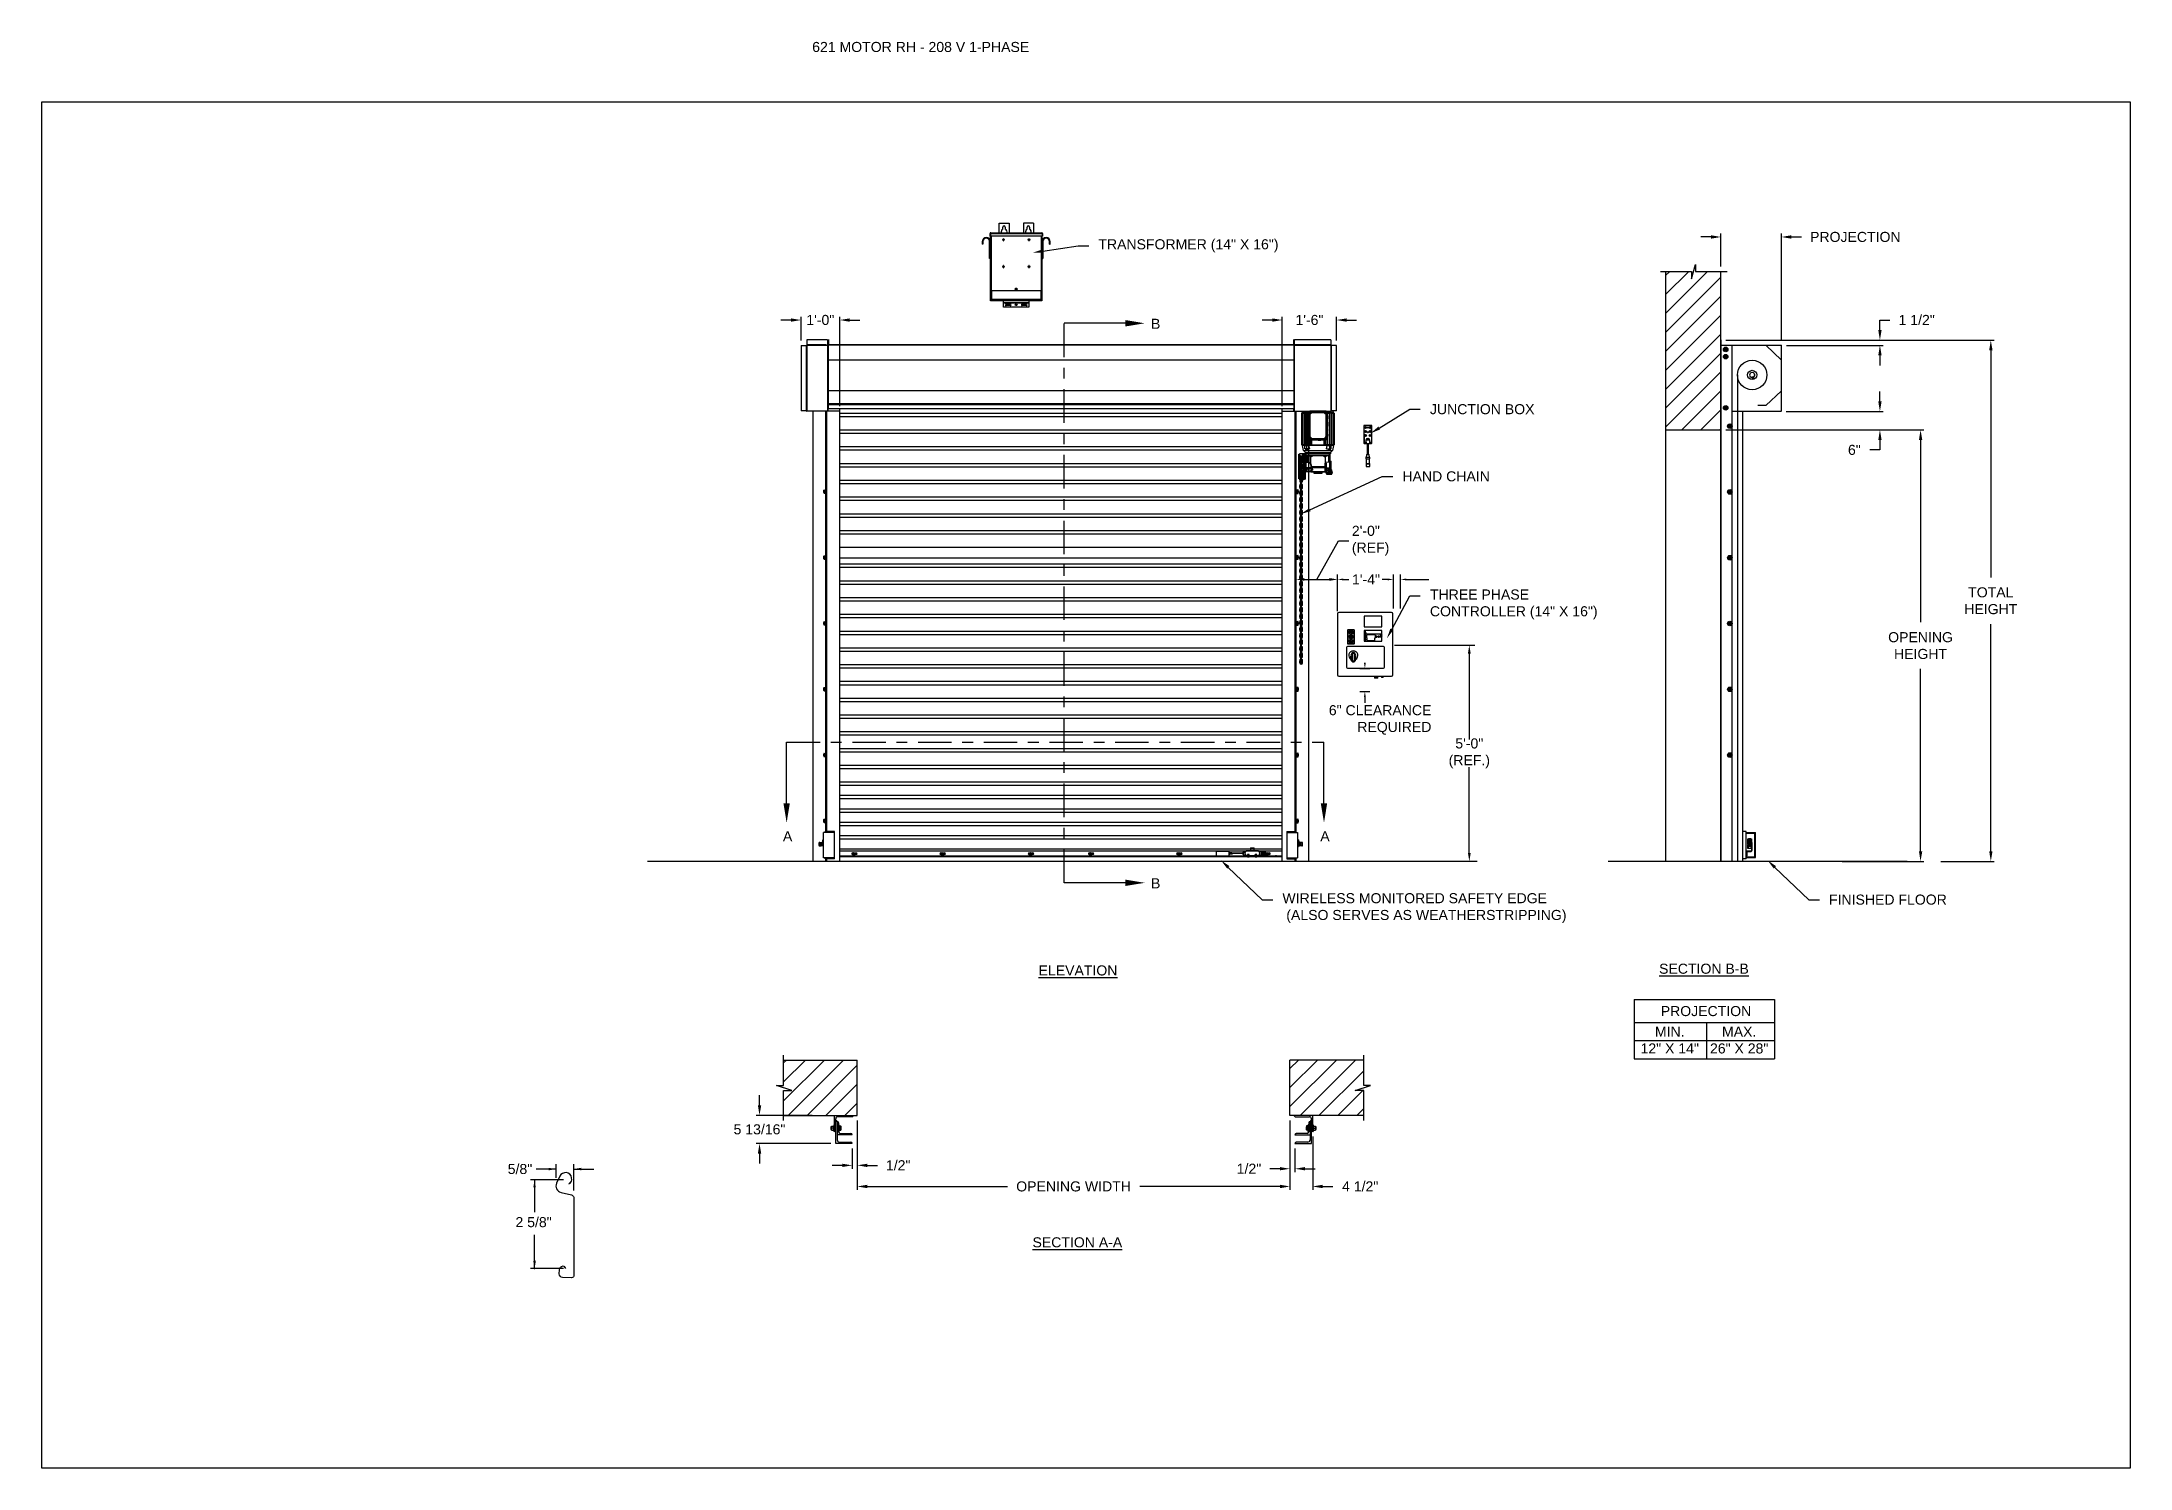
# Model space of a CAD drawing. Header units: inches. Extents: x 170 to 312, y 215 to 248.
# Drawn here: x 169.59 to 189.06, y 234.45 to 247.74 of the extents above; entities that cross this region are included whole.
import ezdxf
from ezdxf import colors
from ezdxf.entities.mleader import LeaderData, LeaderLine
from ezdxf.math import Vec2, Vec3

# ---------------------------------------------------------------- set-up
doc = ezdxf.new("R2010")
doc.units = ezdxf.units.IN
doc.header["$LTSCALE"] = 0.25
doc.header["$MEASUREMENT"] = 0
doc.linetypes.add('CENTER', pattern=[2, 1.25, -0.25, 0.25, -0.25])
for name, color, linetype in [('ANNOTATIONS', 1, 'Continuous'), ('DETAILS', 4, 'Continuous'), ('MOTOR RH', 7, 'Continuous'), ('SECTION CUTS', 6, 'CENTER')]:
    doc.layers.add(name, color=color, linetype=linetype)
doc.styles.add('ARIAL', font='arial.ttf', dxfattribs={"height": 0.09375})
doc.styles.add('ROMANS', font='Romans', dxfattribs={"height": 0.09375})
doc.styles.get("Standard").update_dxf_attribs({"font": 'romans.shx'})
doc.dimstyles.get("Standard").update_dxf_attribs({"dimscale": 60, "dimtxt": 0.0833, "dimasz": 0.0833, "dimexe": 0.0833, "dimexo": 0.04, "dimgap": 0.09, "dimtad": 0, "dimtih": 1, "dimtoh": 1, "dimdec": 4, "dimzin": 1, "dimdsep": 46, "dimlunit": 4, "dimtxsty": 'Standard', "dimcen": 0.09, "dimclrt": 150, "dimadec": 4, "dimazin": 2, "dimtfac": 1, "dimtdec": 0, "dimtofl": 0, "dimtmove": 0, "dimatfit": 3, "dimfxl": 1, "dimtolj": 1, "dimtzin": 0, "dimlwd": -1, "dimlwe": -1, "dimarcsym": 1})
doc.dimstyles.new('STANDARD$0', dxfattribs={"dimtxt": 0.09375, "dimasz": 0.09375, "dimexe": 0.03125, "dimexo": 0.046875, "dimgap": 0.09, "dimtad": 0, "dimtih": 1, "dimtoh": 1, "dimdec": 4, "dimzin": 0, "dimdsep": 46, "dimtxsty": 'ARIAL', "dimcen": 0.09, "dimadec": 0, "dimazin": 0, "dimtfac": 1, "dimtdec": 4, "dimtofl": 0, "dimtmove": 0, "dimatfit": 1, "dimfxl": 1, "dimtolj": 1, "dimtzin": 0, "dimarcsym": 0})
pattern_1 = [(45, (-1.9832, -13.09525), (-0.08838835, 0.08838835), [])]

msp = doc.modelspace()

# ---------------------------------------------------------------- texts
at = {"layer": 'ANNOTATIONS', "style": 'ARIAL'}
msp.add_text('2 5/8"', height=0.09375, dxfattribs=at).set_placement((174.00506, 236.69369))
at = {"layer": 'ANNOTATIONS', "insert": (176.77122, 247.74099), "char_height": 0.09375, "width": 6.6097632, "attachment_point": 1, "line_spacing_factor": 0.86134, "style": 'ARIAL'}
msp.add_mtext('621 MOTOR RH - 208 V 1-PHASE', dxfattribs=at)
at = {"layer": 'ANNOTATIONS', "char_height": 0.09375, "style": 'ARIAL'}
for s, insert, attachment_point in [('2\'-0"\\P(REF)', (181.80248, 243.09185), 4), ('1\'-4"', (181.8037, 242.73092), 4), ('6" CLEARANCE\\PREQUIRED', (182.54406, 241.42127), 6), ('5\'-0"\\P(REF.)', (182.89726, 241.11038), 5), ('\\A1;5/8"', (174.04705, 237.2352), 5)]:
    msp.add_mtext(s, dxfattribs=dict(at, insert=insert, attachment_point=attachment_point))
at = {"layer": 'ANNOTATIONS', "char_height": 0.09375, "attachment_point": 2, "style": 'ARIAL'}
for s, insert, width in [('{\\LELEVATION}', (179.24914, 239.13353), 3.0834986), ('{\\LSECTION B-B}', (185.08463, 239.1495), 1.3823677), ('{\\LSECTION A-A}', (179.24323, 236.59935), 1.3823677)]:
    msp.add_mtext(s, dxfattribs=dict(at, insert=insert, width=width))
for s, width, insert in [('PROJECTION ', 1.7594917, (185.10384, 238.75474)), ('MIN.\\P12" X 14" ', 0.6711642, (184.76572, 238.56275)), ('MAX.\\P26" X 28"', 0.6567117, (185.41315, 238.56275))]:
    msp.add_mtext_dynamic_manual_height_columns(s, width=width, gutter_width=1.36268, heights=[0], dxfattribs=dict(at, insert=insert))
at = {"layer": 'SECTION CUTS', "style": 'ARIAL'}
for s, p in [('B', (179.92979, 245.06692)), ('A', (176.49849, 240.29047)), ('A', (181.50802, 240.29047)), ('B', (179.92979, 239.85164))]:
    msp.add_text(s, height=0.09375, dxfattribs=at).set_placement(p)

# ---------------------------------------------------------------- blocks, each defined once
blk = doc.blocks.new('*D14')
at = {"layer": 'ANNOTATIONS', "color": 0, "lineweight": -2, "transparency": 16777216}
for p, q in [((176.28, 237.829), (176.28, 237.923)), ((176.77, 237.736), (176.249, 237.736)), ((176.945, 237.474), (176.249, 237.474)), ((176.28, 237.38), (176.28, 237.287))]:
    blk.add_line(p, q, dxfattribs=at)
at = {"layer": 'ANNOTATIONS', "color": 0, "transparency": 16777216}
for points in [[(176.265, 237.829), (176.296, 237.829), (176.28, 237.736)], [(176.265, 237.38), (176.296, 237.38), (176.28, 237.474)]]:
    blk.add_solid(points, dxfattribs=at)
at = {"layer": 'defpoints', "color": 0, "transparency": 16777216}
for p in [(176.817, 237.736), (176.28, 237.474), (176.992, 237.474)]:
    blk.add_point(p, dxfattribs=at)
at = {"layer": 'ANNOTATIONS', "color": 0, "transparency": 16777216, "insert": (176.28, 237.605), "char_height": 0.09375, "attachment_point": 5, "style": 'ARIAL'}
blk.add_mtext('\\A1;5 13/16"', dxfattribs=at)
blk = doc.blocks.new('*D15')
at = {"layer": 'ANNOTATIONS', "color": 0, "lineweight": -2, "transparency": 16777216}
for p, q in [((181.225, 237.689), (181.225, 237.207)), ((181.272, 237.427), (181.272, 237.207)), ((181.131, 237.238), (181.037, 237.238)), ((181.366, 237.238), (181.459, 237.238))]:
    blk.add_line(p, q, dxfattribs=at)
at = {"layer": 'ANNOTATIONS', "color": 0, "transparency": 16777216}
for points in [[(181.131, 237.254), (181.131, 237.223), (181.225, 237.238)], [(181.366, 237.254), (181.366, 237.223), (181.272, 237.238)]]:
    blk.add_solid(points, dxfattribs=at)
at = {"layer": 'defpoints', "color": 0, "transparency": 16777216}
for p in [(181.225, 237.736), (181.272, 237.474), (181.272, 237.238)]:
    blk.add_point(p, dxfattribs=at)
at = {"layer": 'ANNOTATIONS', "color": 0, "transparency": 16777216, "insert": (180.843, 237.238), "char_height": 0.0938, "attachment_point": 5, "style": 'ARIAL'}
blk.add_mtext('\\A1;1/2"', dxfattribs=at)
blk = doc.blocks.new('*D16')
at = {"layer": 'ANNOTATIONS', "color": 0, "lineweight": -2, "transparency": 16777216}
for p, q in [((177.192, 237.689), (177.192, 237.238)), ((177.145, 237.427), (177.145, 237.238)), ((177.051, 237.27), (176.957, 237.27)), ((177.285, 237.27), (177.379, 237.27))]:
    blk.add_line(p, q, dxfattribs=at)
at = {"layer": 'ANNOTATIONS', "color": 0, "transparency": 16777216}
for points in [[(177.051, 237.285), (177.051, 237.254), (177.145, 237.27)], [(177.285, 237.285), (177.285, 237.254), (177.192, 237.27)]]:
    blk.add_solid(points, dxfattribs=at)
at = {"layer": 'defpoints', "color": 0, "transparency": 16777216}
for p in [(177.192, 237.736), (177.145, 237.474), (177.145, 237.27)]:
    blk.add_point(p, dxfattribs=at)
at = {"layer": 'ANNOTATIONS', "color": 0, "transparency": 16777216, "insert": (177.573, 237.27), "char_height": 0.0938, "attachment_point": 5, "style": 'ARIAL'}
blk.add_mtext('\\A1;1/2"', dxfattribs=at)
blk = doc.blocks.new('*D17')
at = {"layer": 'ANNOTATIONS', "color": 0, "lineweight": -2, "transparency": 16777216}
for p, q in [((181.06, 245.149), (180.967, 245.149)), ((181.154, 244.347), (181.154, 245.18)), ((181.66, 244.959), (181.66, 245.18)), ((181.754, 245.149), (181.847, 245.149))]:
    blk.add_line(p, q, dxfattribs=at)
at = {"layer": 'ANNOTATIONS', "color": 0, "transparency": 16777216}
for points in [[(181.06, 245.164), (181.06, 245.133), (181.154, 245.149)], [(181.754, 245.164), (181.754, 245.133), (181.66, 245.149)]]:
    blk.add_solid(points, dxfattribs=at)
at = {"layer": 'defpoints', "color": 0, "transparency": 16777216}
for p in [(181.66, 245.149), (181.66, 244.912), (181.154, 244.3)]:
    blk.add_point(p, dxfattribs=at)
at = {"layer": 'ANNOTATIONS', "color": 0, "transparency": 16777216, "insert": (181.407, 245.149), "char_height": 0.0938, "attachment_point": 5, "style": 'ARIAL'}
blk.add_mtext('\\A1;1\'-6"', dxfattribs=at)
blk = doc.blocks.new('*D18')
at = {"layer": 'ANNOTATIONS', "color": 0, "lineweight": -2, "transparency": 16777216}
for p, q in [((176.574, 245.149), (176.48, 245.149)), ((176.667, 244.959), (176.667, 245.18)), ((177.028, 244.347), (177.028, 245.18)), ((177.121, 245.149), (177.215, 245.149))]:
    blk.add_line(p, q, dxfattribs=at)
at = {"layer": 'ANNOTATIONS', "color": 0, "transparency": 16777216}
for points in [[(176.574, 245.164), (176.574, 245.133), (176.667, 245.149)], [(177.121, 245.164), (177.121, 245.133), (177.028, 245.149)]]:
    blk.add_solid(points, dxfattribs=at)
at = {"layer": 'defpoints', "color": 0, "transparency": 16777216}
for p in [(177.028, 245.149), (176.667, 244.913), (177.028, 244.3)]:
    blk.add_point(p, dxfattribs=at)
at = {"layer": 'ANNOTATIONS', "color": 0, "transparency": 16777216, "insert": (176.847, 245.149), "char_height": 0.0938, "attachment_point": 5, "style": 'ARIAL'}
blk.add_mtext('\\A1;1\'-0"', dxfattribs=at)
blk = doc.blocks.new('*D19')
at = {"layer": 'ANNOTATIONS', "color": 0, "lineweight": -2, "transparency": 16777216}
for p, q in [((181.225, 237.689), (181.225, 237.042)), ((181.437, 237.539), (181.437, 237.042)), ((181.131, 237.073), (181.037, 237.073)), ((181.531, 237.073), (181.625, 237.073))]:
    blk.add_line(p, q, dxfattribs=at)
at = {"layer": 'ANNOTATIONS', "color": 0, "transparency": 16777216}
for points in [[(181.131, 237.089), (181.131, 237.057), (181.225, 237.073)], [(181.531, 237.089), (181.531, 237.057), (181.437, 237.073)]]:
    blk.add_solid(points, dxfattribs=at)
at = {"layer": 'defpoints', "color": 0, "transparency": 16777216}
for p in [(181.225, 237.736), (181.437, 237.586), (181.437, 237.073)]:
    blk.add_point(p, dxfattribs=at)
at = {"layer": 'ANNOTATIONS', "color": 0, "transparency": 16777216, "insert": (181.88, 237.073), "char_height": 0.0938, "attachment_point": 5, "style": 'ARIAL'}
blk.add_mtext('\\A1;4 1/2"', dxfattribs=at)
blk = doc.blocks.new('*D22')
at = {"layer": 'ANNOTATIONS', "color": 0, "lineweight": -2, "transparency": 16777216}
for p, q in [((177.192, 237.689), (177.192, 237.042)), ((181.225, 237.689), (181.225, 237.042)), ((177.285, 237.073), (178.592, 237.073)), ((181.131, 237.073), (179.825, 237.073))]:
    blk.add_line(p, q, dxfattribs=at)
at = {"layer": 'ANNOTATIONS', "color": 0, "transparency": 16777216}
for points in [[(177.285, 237.089), (177.285, 237.057), (177.192, 237.073)], [(181.131, 237.089), (181.131, 237.057), (181.225, 237.073)]]:
    blk.add_solid(points, dxfattribs=at)
at = {"layer": 'defpoints', "color": 0, "transparency": 16777216}
for p in [(177.192, 237.736), (181.225, 237.736), (181.225, 237.073)]:
    blk.add_point(p, dxfattribs=at)
at = {"layer": 'ANNOTATIONS', "color": 0, "transparency": 16777216, "insert": (179.208, 237.073), "char_height": 0.09375, "attachment_point": 5, "style": 'ARIAL'}
blk.add_mtext('\\A1;OPENING WIDTH', dxfattribs=at)
blk = doc.blocks.new('*D23')
at = {"layer": 'ANNOTATIONS', "color": 0, "lineweight": -2, "transparency": 16777216}
for p, q in [((185.149, 245.923), (185.055, 245.923)), ((185.243, 245.649), (185.243, 245.954)), ((185.807, 244.96), (185.807, 245.954)), ((185.9, 245.923), (185.994, 245.923))]:
    blk.add_line(p, q, dxfattribs=at)
at = {"layer": 'ANNOTATIONS', "color": 0, "transparency": 16777216}
for points in [[(185.149, 245.939), (185.149, 245.907), (185.243, 245.923)], [(185.9, 245.939), (185.9, 245.907), (185.807, 245.923)]]:
    blk.add_solid(points, dxfattribs=at)
at = {"layer": 'defpoints', "color": 0, "transparency": 16777216}
for p in [(185.807, 245.923), (185.243, 245.602), (185.807, 244.913)]:
    blk.add_point(p, dxfattribs=at)
at = {"layer": 'ANNOTATIONS', "color": 0, "transparency": 16777216, "insert": (186.496, 245.923), "char_height": 0.09375, "attachment_point": 5, "style": 'ARIAL'}
blk.add_mtext('\\A1;PROJECTION ', dxfattribs=at)
blk = doc.blocks.new('*D24')
at = {"layer": 'ANNOTATIONS', "color": 0, "lineweight": -2, "transparency": 16777216}
for p, q in [((185.29, 244.125), (187.136, 244.125)), ((187.104, 244.031), (187.104, 242.332)), ((187.104, 240.197), (187.104, 241.897)), ((186.374, 240.103), (187.136, 240.103))]:
    blk.add_line(p, q, dxfattribs=at)
at = {"layer": 'ANNOTATIONS', "color": 0, "transparency": 16777216}
for points in [[(187.089, 244.031), (187.12, 244.031), (187.104, 244.125)], [(187.089, 240.197), (187.12, 240.197), (187.104, 240.103)]]:
    blk.add_solid(points, dxfattribs=at)
at = {"layer": 'defpoints', "color": 0, "transparency": 16777216}
for p in [(185.243, 244.125), (186.327, 240.103), (187.104, 240.103)]:
    blk.add_point(p, dxfattribs=at)
at = {"layer": 'ANNOTATIONS', "color": 0, "transparency": 16777216, "insert": (187.104, 242.114), "char_height": 0.09375, "attachment_point": 5, "style": 'ARIAL'}
blk.add_mtext('\\A1;OPENING\\PHEIGHT', dxfattribs=at)
blk = doc.blocks.new('*D25')
at = {"layer": 'ANNOTATIONS', "color": 0, "lineweight": -2, "transparency": 16777216}
for p, q in [((185.29, 244.961), (187.791, 244.961)), ((187.759, 244.867), (187.759, 242.75)), ((187.759, 240.197), (187.759, 242.315)), ((187.294, 240.103), (187.791, 240.103))]:
    blk.add_line(p, q, dxfattribs=at)
at = {"layer": 'ANNOTATIONS', "color": 0, "transparency": 16777216}
for points in [[(187.744, 244.867), (187.775, 244.867), (187.759, 244.961)], [(187.744, 240.197), (187.775, 240.197), (187.759, 240.103)]]:
    blk.add_solid(points, dxfattribs=at)
at = {"layer": 'defpoints', "color": 0, "transparency": 16777216}
for p in [(185.243, 244.961), (187.247, 240.103), (187.759, 240.103)]:
    blk.add_point(p, dxfattribs=at)
at = {"layer": 'ANNOTATIONS', "color": 0, "transparency": 16777216, "insert": (187.759, 242.532), "char_height": 0.0938, "attachment_point": 5, "style": 'ARIAL'}
blk.add_mtext('\\A1;TOTAL\\PHEIGHT', dxfattribs=at)
blk = doc.blocks.new('*D26')
at = {"layer": 'ANNOTATIONS', "color": 0, "lineweight": -2, "transparency": 16777216}
for p, q in [((186.725, 244.39), (186.725, 244.483)), ((185.851, 244.296), (186.757, 244.296)), ((185.851, 244.125), (186.757, 244.125)), ((186.725, 244.031), (186.725, 243.938)), ((186.725, 243.938), (186.632, 243.938))]:
    blk.add_line(p, q, dxfattribs=at)
at = {"layer": 'ANNOTATIONS', "color": 0, "transparency": 16777216}
for points in [[(186.71, 244.39), (186.741, 244.39), (186.725, 244.296)], [(186.71, 244.031), (186.741, 244.031), (186.725, 244.125)]]:
    blk.add_solid(points, dxfattribs=at)
at = {"layer": 'defpoints', "color": 0, "transparency": 16777216}
for p in [(185.805, 244.296), (185.805, 244.125), (186.725, 244.125)]:
    blk.add_point(p, dxfattribs=at)
at = {"layer": 'ANNOTATIONS', "color": 0, "transparency": 16777216, "insert": (186.487, 243.938), "char_height": 0.0938, "attachment_point": 5, "style": 'ARIAL'}
blk.add_mtext('\\A1;6"', dxfattribs=at)
blk = doc.blocks.new('*D27')
at = {"layer": 'ANNOTATIONS', "color": 0, "lineweight": -2, "transparency": 16777216}
for p, q in [((186.725, 245.055), (186.725, 245.149)), ((186.725, 245.149), (186.819, 245.149)), ((185.854, 244.961), (186.757, 244.961)), ((185.854, 244.913), (186.757, 244.913)), ((186.725, 244.82), (186.725, 244.726))]:
    blk.add_line(p, q, dxfattribs=at)
at = {"layer": 'ANNOTATIONS', "color": 0, "transparency": 16777216}
for points in [[(186.71, 245.055), (186.741, 245.055), (186.725, 244.961)], [(186.71, 244.82), (186.741, 244.82), (186.725, 244.913)]]:
    blk.add_solid(points, dxfattribs=at)
at = {"layer": 'defpoints', "color": 0, "transparency": 16777216}
for p in [(185.807, 244.961), (186.725, 244.961), (185.807, 244.913)]:
    blk.add_point(p, dxfattribs=at)
at = {"layer": 'ANNOTATIONS', "color": 0, "transparency": 16777216, "insert": (187.068, 245.149), "char_height": 0.0938, "attachment_point": 5, "style": 'ARIAL'}
blk.add_mtext('\\A1;1 1/2"', dxfattribs=at)

# ---------------------------------------------------------------- dimensions: what is measured, and where the dimension line sits
at = {"layer": 'ANNOTATIONS'}
dim = msp.add_linear_dim(base=(185.80671, 245.92298), p1=(185.24283, 245.60178), p2=(185.80671, 244.91339), text='PROJECTION ', dimstyle='STANDARD$0', dxfattribs=at)
dim.commit()
dim.dimension.update_dxf_attribs({"geometry": '*D23', "text_midpoint": (186.49582, 245.92298)})
for base, p1, p2, text, picture, middle in [((177.02755, 245.14882), (176.66735, 244.91253), (177.02755, 244.3), '1\'-0"', '*D18', (176.84745, 245.14882)), ((181.65999, 245.14882), (181.15405, 244.3), (181.65999, 244.91215), '1\'-6"', '*D17', (181.40702, 245.14882)), ((181.27179, 237.23838), (181.22492, 237.73574), (181.27179, 237.47405), '1/2"', '*D15', (180.84334, 237.23838)), ((181.43742, 237.07293), (181.22492, 237.73574), (181.43742, 237.58574), '4 1/2"', '*D19', (181.87991, 237.07293))]:
    dim = msp.add_linear_dim(base=base, p1=p1, p2=p2, text=text, dimstyle='STANDARD$0', dxfattribs=at)
    dim.commit()
    dim.dimension.update_dxf_attribs({"geometry": picture, "text_midpoint": middle, "dimtype": 160})
for base, p1, p2, text, picture, middle in [((186.72538, 244.96103), (185.80671, 244.91339), (185.80671, 244.96103), '1 1/2"', '*D27', (187.06782, 245.14853)), ((187.75941, 240.10342), (185.24283, 244.96103), (187.24736, 240.10342), 'TOTAL\\PHEIGHT', '*D25', (187.75941, 242.53223)), ((186.72538, 244.12505), (185.80458, 244.29598), (185.80458, 244.12505), '6"', '*D26', (186.4875, 243.93755)), ((187.10442, 240.10342), (185.24283, 244.12505), (186.32702, 240.10342), 'OPENING\\PHEIGHT', '*D24', (187.10442, 242.11424))]:
    dim = msp.add_linear_dim(base=base, p1=p1, p2=p2, angle=90, text=text, dimstyle='STANDARD$0', dxfattribs=at)
    dim.commit()
    dim.dimension.update_dxf_attribs({"geometry": picture, "text_midpoint": middle})
for base, p1, p2, angle, text, picture, middle in [((176.28024, 237.47405), (176.81658, 237.73573), (176.99158, 237.47405), 90, '5 13/16"', '*D14', (176.28024, 237.60489)), ((177.14471, 237.26963), (177.19158, 237.73574), (177.14471, 237.47405), 180, '1/2"', '*D16', (177.57316, 237.26963))]:
    dim = msp.add_linear_dim(base=base, p1=p1, p2=p2, angle=angle, text=text, dimstyle='STANDARD$0', dxfattribs=at)
    dim.commit()
    dim.dimension.update_dxf_attribs({"geometry": picture, "text_midpoint": middle, "dimtype": 160})
dim = msp.add_aligned_dim(p1=(177.19158, 237.73574), p2=(181.22492, 237.73574), distance=-0.6628, text='OPENING WIDTH', dimstyle='STANDARD$0', dxfattribs=at)
dim.commit()
dim.dimension.update_dxf_attribs({"geometry": '*D22', "text_midpoint": (179.20825, 237.07293)})

# ---------------------------------------------------------------- hatches: boundary and pattern name
at = {"layer": 'MOTOR RH'}
h = msp.add_hatch(dxfattribs=at)
h.set_pattern_fill('ANSI31', color=256, style=0)
h.set_pattern_definition(pattern_1)
h.paths.add_polyline_path([(184.72721, 244.12505), (185.24283, 244.12505), (185.24283, 245.60178), (185.00634, 245.60178), (185.00634, 245.66644), (184.96792, 245.53308), (184.96792, 245.60178), (184.72721, 245.60178)])
h = msp.add_hatch(dxfattribs=at)
h.set_pattern_fill('ANSI31', color=256, style=0)
h.set_pattern_definition(pattern_1)
h.paths.add_polyline_path([(177.19158, 238.25136), (176.50408, 238.25136), (176.50408, 238.01416), (176.43998, 238.01416), (176.58205, 237.96726), (176.50408, 237.96726), (176.50408, 237.73574), (177.19158, 237.73574), (177.19158, 237.89824)])
h = msp.add_hatch(dxfattribs=at)
h.set_pattern_fill('ANSI31', color=256, style=0)
h.set_pattern_definition(pattern_1)
h.paths.add_polyline_path([(181.97652, 238.01416), (181.91242, 238.01416), (181.91242, 238.25136), (181.22492, 238.25136), (181.22492, 237.73574), (181.24309, 237.73574), (181.91242, 237.73574), (181.91242, 237.96726), (181.83445, 237.96726)])

# ---------------------------------------------------------------- linework, layer by layer
at = {"layer": 'ANNOTATIONS'}
for p, q in [((181.3596, 242.73092), (181.59164, 242.73092)), ((181.66931, 242.43625), (181.66931, 242.77806)), ((181.72245, 242.73092), (181.77559, 242.73092)), ((182.13735, 242.73092), (182.08421, 242.73092)), ((182.19079, 242.46136), (182.19079, 242.77806)), ((182.25647, 242.46136), (182.25647, 242.77806)), ((182.30961, 242.73092), (182.51881, 242.73092)), ((182.19829, 242.11772), (182.94836, 242.11772)), ((182.89726, 242.04006), (182.89726, 241.23964)), ((181.87643, 241.90233), (181.9707, 241.90233)), ((181.87643, 241.68703), (181.9707, 241.68703)), ((181.92356, 241.63389), (181.92356, 241.58075)), ((182.89726, 240.18109), (182.89726, 240.98112)), ((184.43515, 238.81417), (184.43515, 238.2628)), ((184.43515, 238.81417), (185.74292, 238.81417)), ((185.74292, 238.81417), (185.74292, 238.2628)), ((184.43515, 238.6027), (185.74292, 238.6027)), ((185.10801, 238.6027), (185.10801, 238.2628)), ((184.43515, 238.43275), (185.74292, 238.43275)), ((184.43515, 238.2628), (185.74292, 238.2628)), ((174.38391, 237.2352), (174.19641, 237.2352)), ((174.38391, 237.15345), (174.38391, 237.28207)), ((174.54842, 237.03509), (174.54842, 237.28207)), ((174.54842, 237.2352), (174.73592, 237.2352)), ((174.45223, 237.13477), (174.14443, 237.13477)), ((174.18291, 237.13477), (174.18291, 236.8332)), ((174.18291, 236.30755), (174.18291, 236.62224)), ((174.45223, 236.30755), (174.14443, 236.30755))]:
    msp.add_line(p, q, dxfattribs=at)
for p in [(174.5126, 237.10325), (174.18291, 236.38206), (174.18291, 236.30755)]:
    msp.add_point(p, dxfattribs=at)
for points in [[(181.3596, 242.71798), (181.3596, 242.74387), (181.28194, 242.73092)], [(181.59164, 242.71798), (181.59164, 242.74387), (181.66931, 242.73092)], [(181.72245, 242.73978), (181.72245, 242.72207), (181.66931, 242.73092)], [(182.13735, 242.73978), (182.13735, 242.72207), (182.19049, 242.73092)], [(182.30961, 242.73978), (182.30961, 242.72207), (182.25647, 242.73092)], [(182.88432, 242.04006), (182.91021, 242.04006), (182.89726, 242.11772)], [(181.91471, 241.95547), (181.93242, 241.95547), (181.92356, 241.90233)], [(181.91471, 241.63389), (181.93242, 241.63389), (181.92356, 241.68703)], [(182.88432, 240.18109), (182.91021, 240.18109), (182.89726, 240.10342)], [(174.31358, 237.22348), (174.31358, 237.24692), (174.38391, 237.2352)], [(174.61874, 237.24692), (174.61874, 237.22348), (174.54842, 237.2352)], [(174.19463, 237.06445), (174.17119, 237.06445), (174.18291, 237.13477)], [(174.19463, 236.37787), (174.17119, 236.37787), (174.18291, 236.30755)]]:
    msp.add_solid(points, dxfattribs=at)
at = {"layer": 'defpoints'}
msp.add_lwpolyline([(189.05875, 234.44685), (169.58887, 234.44685), (169.58887, 247.18196), (189.05875, 247.18196)], close=True, dxfattribs=at)
at = {"layer": 'DETAILS'}
msp.add_lwpolyline([(174.50223, 237.09806, 0.33746117), (174.52916, 237.13612), (174.52884, 237.154, 0.73725505), (174.4187, 237.16886), (174.38789, 237.10244, 0.47976839), (174.4297, 237.01812), (174.52811, 236.99655, -0.21720182), (174.54842, 236.97259), (174.54842, 236.23788, -0.36619075), (174.52868, 236.22246), (174.44402, 236.22518, -0.41028649), (174.41276, 236.25869), (174.41469, 236.29599, -0.37745755), (174.44852, 236.33231, -0.31905635), (174.4604, 236.32683), (174.47147, 236.30755)], format="xyb", dxfattribs=at)
at = {"layer": 'MOTOR RH'}
for p, q in [((178.42915, 245.95616), (178.43214, 245.95616)), ((178.42915, 245.92907), (178.42915, 245.95616)), ((178.43214, 245.92907), (178.42915, 245.92907)), ((178.43214, 245.95616), (178.43214, 245.92907)), ((178.43258, 245.95616), (178.91407, 245.95616)), ((178.43258, 245.95616), (178.43258, 245.92907)), ((178.91407, 245.92907), (178.43258, 245.92907)), ((178.43309, 245.95794), (178.43309, 245.95839)), ((178.43309, 245.32647), (178.43309, 245.92907)), ((178.43526, 245.96227), (178.91139, 245.96227)), ((178.4392, 245.92907), (178.4392, 245.42022)), ((178.51317, 246.05303), (178.60692, 246.05303)), ((178.51317, 245.96227), (178.51317, 246.05303)), ((178.54833, 245.99571), (178.54833, 246.01397)), ((178.55269, 245.90701), (178.55269, 245.89828)), ((178.55568, 245.90701), (178.55269, 245.90701)), ((178.55568, 245.89828), (178.55568, 245.90701)), ((178.57176, 246.01397), (178.57176, 245.99571)), ((178.60692, 246.05303), (178.60692, 245.96227)), ((178.83348, 246.05303), (178.73973, 246.05303)), ((178.73973, 246.05303), (178.73973, 245.96227)), ((178.77489, 245.99571), (178.77489, 246.01397)), ((178.79396, 245.90701), (178.79097, 245.90701)), ((178.79097, 245.90701), (178.79097, 245.89828)), ((178.79396, 245.89828), (178.79396, 245.90701)), ((178.79833, 246.01397), (178.79833, 245.99571)), ((178.83348, 246.05303), (178.83348, 245.96227)), ((178.90745, 245.42022), (178.90745, 245.92907)), ((178.91356, 245.95839), (178.91356, 245.95794)), ((178.91356, 245.92907), (178.91356, 245.32647)), ((178.91407, 245.95616), (178.91407, 245.92907)), ((178.9175, 245.95616), (178.91451, 245.95616)), ((178.91451, 245.95616), (178.91451, 245.92907)), ((178.91451, 245.92907), (178.9175, 245.92907)), ((178.9175, 245.95616), (178.9175, 245.92907)), ((178.36307, 245.8796), (178.35559, 245.8796)), ((178.35559, 245.8796), (178.35559, 245.85585)), ((178.36307, 245.85585), (178.35559, 245.85585)), ((178.36307, 245.8796), (178.36307, 245.85585)), ((178.42562, 245.72303), (178.42562, 245.8796)), ((178.42562, 245.8796), (178.43309, 245.8796)), ((178.43309, 245.72303), (178.42562, 245.72303)), ((178.55269, 245.89828), (178.54396, 245.89828)), ((178.54396, 245.89828), (178.54396, 245.89529)), ((178.54396, 245.89529), (178.55269, 245.89529)), ((178.55269, 245.89529), (178.55269, 245.88656)), ((178.55269, 245.88656), (178.55568, 245.88656)), ((178.56441, 245.89828), (178.55568, 245.89828)), ((178.55568, 245.88656), (178.55568, 245.89529)), ((178.55568, 245.89529), (178.56441, 245.89529)), ((178.56441, 245.89529), (178.56441, 245.89828)), ((178.79097, 245.89828), (178.78224, 245.89828)), ((178.78224, 245.89828), (178.78224, 245.89529)), ((178.78224, 245.89529), (178.79097, 245.89529)), ((178.79097, 245.89529), (178.79097, 245.88656)), ((178.79097, 245.88656), (178.79396, 245.88656)), ((178.80269, 245.89828), (178.79396, 245.89828)), ((178.79396, 245.89529), (178.80269, 245.89529)), ((178.79396, 245.88656), (178.79396, 245.89529)), ((178.80269, 245.89529), (178.80269, 245.89828)), ((178.92103, 245.8796), (178.91356, 245.8796)), ((178.91356, 245.72303), (178.92103, 245.72303)), ((178.92103, 245.8796), (178.92103, 245.72303)), ((178.98358, 245.8796), (178.99106, 245.8796)), ((178.98358, 245.85585), (178.98358, 245.8796)), ((178.98358, 245.85585), (178.99106, 245.85585)), ((178.99106, 245.85585), (178.99106, 245.8796)), ((178.55269, 245.64765), (178.54396, 245.64765)), ((178.54396, 245.64765), (178.54396, 245.64467)), ((178.54396, 245.64467), (178.55269, 245.64467)), ((178.55568, 245.65638), (178.55269, 245.65638)), ((178.55269, 245.65638), (178.55269, 245.64765)), ((178.55269, 245.64467), (178.55269, 245.63593)), ((178.55269, 245.63593), (178.55568, 245.63593)), ((178.55568, 245.64765), (178.55568, 245.65638)), ((178.56441, 245.64765), (178.55568, 245.64765)), ((178.55568, 245.63593), (178.55568, 245.64467)), ((178.55568, 245.64467), (178.56441, 245.64467)), ((178.56441, 245.64467), (178.56441, 245.64765)), ((178.79097, 245.64765), (178.78224, 245.64765)), ((178.78224, 245.64765), (178.78224, 245.64467)), ((178.78224, 245.64467), (178.79097, 245.64467)), ((178.79097, 245.65638), (178.79097, 245.64765)), ((178.79396, 245.65638), (178.79097, 245.65638)), ((178.79097, 245.64467), (178.79097, 245.63593)), ((178.79097, 245.63593), (178.79396, 245.63593)), ((178.79396, 245.64765), (178.79396, 245.65638)), ((178.80269, 245.64765), (178.79396, 245.64765)), ((178.79396, 245.63593), (178.79396, 245.64467)), ((178.79396, 245.64467), (178.80269, 245.64467)), ((178.80269, 245.64467), (178.80269, 245.64765)), ((184.68082, 245.60178), (184.96792, 245.60178)), ((184.72721, 245.60178), (184.72721, 240.10342)), ((184.96792, 245.53308), (185.00634, 245.66644)), ((184.96792, 245.60178), (184.96792, 245.53308)), ((185.00634, 245.66644), (185.00634, 245.60178)), ((185.00634, 245.60178), (185.30153, 245.60178)), ((185.24283, 240.10342), (185.24283, 245.60178)), ((178.91356, 245.42022), (178.43309, 245.42022)), ((178.43309, 245.3421), (178.43608, 245.3421)), ((178.91356, 245.32647), (178.43309, 245.32647)), ((178.43608, 245.42022), (178.43608, 245.32647)), ((178.43608, 245.41482), (178.43834, 245.41482)), ((178.43834, 245.42022), (178.43834, 245.34267)), ((178.43834, 245.34267), (178.90831, 245.34267)), ((178.43895, 245.33835), (178.43895, 245.3407)), ((178.4392, 245.32647), (178.4392, 245.33694)), ((178.43989, 245.33963), (178.43989, 245.33835)), ((178.44133, 245.33875), (178.44133, 245.34267)), ((178.44133, 245.33875), (178.90533, 245.33875)), ((178.44226, 245.42022), (178.44226, 245.34267)), ((178.44301, 245.33522), (178.44301, 245.33428)), ((178.44301, 245.33522), (178.90364, 245.33522)), ((178.44301, 245.33428), (178.90364, 245.33428)), ((178.46867, 245.33875), (178.46867, 245.33522)), ((178.5273, 245.33835), (178.46867, 245.33835)), ((178.50777, 245.33821), (178.50777, 245.33522)), ((178.50777, 245.33821), (178.62013, 245.33821)), ((178.5273, 245.33875), (178.5273, 245.33821)), ((178.55614, 245.26843), (178.55614, 245.32647)), ((178.56395, 245.33875), (178.56395, 245.33522)), ((178.6006, 245.33821), (178.6006, 245.33875)), ((178.74605, 245.33835), (178.6006, 245.33835)), ((178.62013, 245.33522), (178.62013, 245.33821)), ((178.67918, 245.44171), (178.66747, 245.44171)), ((178.66747, 245.42999), (178.67918, 245.42999)), ((178.72652, 245.33821), (178.72652, 245.33522)), ((178.72652, 245.33821), (178.83888, 245.33821)), ((178.74605, 245.33875), (178.74605, 245.33821)), ((178.7827, 245.33875), (178.7827, 245.33522)), ((178.79051, 245.32647), (178.79051, 245.26843)), ((178.81935, 245.33821), (178.81935, 245.33875)), ((178.87798, 245.33835), (178.81935, 245.33835)), ((178.83888, 245.33522), (178.83888, 245.33821)), ((178.87798, 245.33522), (178.87798, 245.33875)), ((178.88231, 245.33875), (178.88231, 245.33522)), ((178.88231, 245.33428), (178.88231, 245.32647)), ((178.90364, 245.33522), (178.90364, 245.33428)), ((178.90439, 245.34267), (178.90439, 245.42022)), ((178.90533, 245.34267), (178.90533, 245.33875)), ((178.90676, 245.33963), (178.90676, 245.33835)), ((178.90745, 245.33694), (178.90745, 245.32647)), ((178.9077, 245.33835), (178.9077, 245.3407)), ((178.90831, 245.34267), (178.90831, 245.42022)), ((178.90831, 245.41482), (178.91057, 245.41482)), ((178.91057, 245.32647), (178.91057, 245.42022)), ((178.91057, 245.3421), (178.91356, 245.3421)), ((178.79051, 245.30825), (178.55614, 245.30825)), ((178.79051, 245.30737), (178.55614, 245.30737)), ((178.79051, 245.26843), (178.55614, 245.26843)), ((178.57958, 245.30065), (178.61668, 245.30065)), ((178.61668, 245.28307), (178.57958, 245.28307)), ((178.72997, 245.30065), (178.76708, 245.30065)), ((178.76708, 245.28307), (178.72997, 245.28307)), ((176.72064, 244.96582), (176.72064, 244.30293)), ((176.9146, 244.96582), (176.9146, 244.91812)), ((176.92309, 244.96661), (176.92309, 244.91812)), ((181.26274, 244.91812), (181.26274, 244.96661)), ((181.267, 244.91812), (181.267, 244.96582)), ((181.60633, 244.96582), (181.60633, 244.3017)), ((185.24363, 244.96103), (185.24363, 244.91206)), ((185.24576, 244.91419), (185.24576, 244.96103)), ((185.24657, 244.91419), (185.24657, 244.96103)), ((176.66735, 244.91253), (176.72064, 244.91253)), ((176.7153, 244.91253), (176.7153, 244.30293)), ((176.71851, 244.30293), (176.71851, 244.91253)), ((176.89966, 244.91787), (176.72064, 244.91787)), ((176.72064, 244.91466), (176.9146, 244.91466)), ((176.89966, 244.91466), (176.89966, 244.91812)), ((176.89966, 244.91812), (176.92309, 244.91812)), ((176.90819, 244.91466), (176.90819, 244.91812)), ((176.9146, 244.91466), (176.9146, 244.3)), ((176.9146, 244.91386), (176.92309, 244.91386)), ((181.26274, 244.91865), (176.92309, 244.91865)), ((181.26274, 244.91519), (176.92309, 244.91519)), ((176.92309, 244.32505), (176.92309, 244.91519)), ((181.26274, 244.7758), (176.92309, 244.7758)), ((181.28194, 244.91812), (181.26274, 244.91812)), ((181.26274, 244.91519), (181.26274, 244.32505)), ((181.26274, 244.91386), (181.267, 244.91386)), ((181.267, 244.29919), (181.267, 244.91466)), ((181.267, 244.91466), (181.60633, 244.91466)), ((181.27341, 244.91466), (181.27341, 244.91812)), ((181.28194, 244.91466), (181.28194, 244.91812)), ((181.60633, 244.91787), (181.28194, 244.91787)), ((181.60803, 244.91215), (181.60803, 244.3017)), ((181.60884, 244.91215), (181.60884, 244.3017)), ((181.65999, 244.91215), (181.60884, 244.91215)), ((181.61204, 244.3017), (181.61204, 244.91215)), ((185.24283, 244.90743), (185.24466, 244.90743)), ((185.24416, 244.91314), (185.24466, 244.91314)), ((185.24466, 240.1061), (185.24466, 244.91339)), ((185.24466, 244.91339), (185.80671, 244.91339)), ((185.24576, 244.91419), (185.24657, 244.91419)), ((185.29126, 244.88749), (185.2918, 244.88915)), ((185.29126, 244.81936), (185.2918, 244.82102)), ((185.29303, 244.88647), (185.29394, 244.88826)), ((185.29303, 244.81834), (185.29394, 244.82013)), ((185.30001, 244.88244), (185.30001, 244.88244)), ((185.30001, 244.86769), (185.30001, 244.86769)), ((185.30001, 244.81431), (185.30001, 244.81431)), ((185.30001, 244.79956), (185.30001, 244.79956)), ((185.34685, 240.1061), (185.34685, 244.91339)), ((185.66223, 244.91339), (185.80671, 244.7758)), ((185.80671, 244.29598), (185.80671, 244.91339)), ((185.24466, 244.72825), (185.24283, 244.72825)), ((185.39688, 244.63662), (185.39688, 240.10342)), ((185.53143, 244.61796), (185.54318, 244.62004)), ((185.53351, 244.60622), (185.53143, 244.61796)), ((185.54525, 244.60829), (185.53351, 244.60622)), ((185.54318, 244.62004), (185.54525, 244.60829)), ((185.55685, 244.64425), (185.55668, 244.644)), ((185.55785, 244.63736), (185.55809, 244.63719)), ((176.9146, 244.3685), (176.92309, 244.3685)), ((176.91801, 244.31279), (176.91801, 244.35542)), ((176.91801, 244.34775), (176.92098, 244.34775)), ((176.92098, 244.3), (176.92098, 244.3685)), ((176.92309, 244.3664), (176.92098, 244.3664)), ((181.26274, 244.48955), (176.92309, 244.48955)), ((181.26274, 244.36687), (176.92309, 244.36687)), ((181.26274, 244.3685), (181.267, 244.3685)), ((181.26359, 244.34874), (181.26274, 244.34874)), ((181.26359, 244.31279), (181.26359, 244.35542)), ((185.66223, 244.35196), (185.58594, 244.35196)), ((185.66223, 244.35196), (185.80671, 244.48955)), ((176.72063, 244.30293), (176.66735, 244.30293)), ((177.02755, 244.3), (176.72239, 244.3)), ((176.7803, 240.10529), (176.7803, 244.3)), ((176.89966, 240.38253), (176.89966, 244.3)), ((176.90819, 240.38253), (176.90819, 244.3)), ((176.91801, 244.33604), (176.92098, 244.33604)), ((176.91801, 244.32239), (176.92098, 244.32239)), ((176.91801, 244.32045), (176.92098, 244.32045)), ((177.02755, 240.10529), (177.02755, 244.32505)), ((177.02755, 244.28138), (181.15405, 244.28138)), ((177.02755, 244.25013), (181.15405, 244.25013)), ((181.15405, 240.10529), (181.15405, 244.32505)), ((181.15405, 244.3), (181.267, 244.3)), ((181.26062, 244.3), (181.26062, 244.32505)), ((181.26359, 244.31946), (181.26062, 244.31946)), ((181.26359, 244.3431), (181.26274, 244.3431)), ((181.26359, 244.32846), (181.26274, 244.32846)), ((181.267, 244.29919), (181.60633, 244.29919)), ((181.27341, 240.38253), (181.27341, 244.29919)), ((181.28194, 240.37188), (181.28194, 244.29919)), ((181.33347, 244.27944), (181.3741, 244.27944)), ((181.33347, 244.27944), (181.33347, 243.98417)), ((181.33347, 244.27944), (181.34477, 244.27944)), ((181.34423, 244.27944), (181.33347, 244.27944)), ((181.33347, 244.27944), (181.34301, 244.27944)), ((181.33347, 244.27944), (181.33347, 244.27944)), ((181.34031, 244.27944), (181.34032, 243.98417)), ((181.34188, 244.27944), (181.34188, 243.98417)), ((181.34269, 244.2859), (181.34504, 244.29919)), ((181.34269, 244.27944), (181.34269, 244.2859)), ((181.34477, 244.27944), (181.34423, 244.27944)), ((181.34477, 244.27944), (181.34477, 244.27944)), ((181.35854, 244.27944), (181.35854, 243.98417)), ((181.36033, 244.27944), (181.36034, 243.98417)), ((181.36454, 244.28406), (181.36454, 244.29919)), ((181.37759, 244.28406), (181.36454, 244.28406)), ((181.3741, 243.97955), (181.3741, 244.28406)), ((181.37679, 244.27944), (181.37679, 243.98417)), ((181.39559, 244.27944), (181.37679, 244.27944)), ((181.37759, 244.29919), (181.37759, 244.28406)), ((181.39713, 244.28406), (181.37759, 244.28406)), ((181.37889, 244.27944), (181.37889, 243.98417)), ((181.38333, 244.28406), (181.38333, 244.27944)), ((181.39559, 244.27944), (181.39559, 244.27483)), ((181.39559, 244.27483), (181.39592, 244.27483)), ((181.39592, 244.27944), (181.39713, 244.27944)), ((181.39592, 243.98417), (181.39592, 244.27944)), ((181.40083, 244.28498), (181.39713, 244.28498)), ((181.39713, 244.28498), (181.39714, 244.04507)), ((181.39713, 244.28498), (181.39713, 244.28498)), ((181.40083, 244.04507), (181.40083, 244.28498)), ((181.4013, 240.10529), (181.4013, 244.3)), ((181.40267, 244.27206), (181.41005, 244.27206)), ((181.40267, 244.05799), (181.40267, 244.27206)), ((181.40359, 244.29919), (181.40274, 244.29531)), ((181.40636, 244.05799), (181.40636, 244.27206)), ((181.41005, 244.29421), (181.41005, 244.2979)), ((181.56138, 244.2979), (181.41005, 244.2979)), ((181.56138, 244.29421), (181.41005, 244.29421)), ((181.41005, 244.27467), (181.41005, 244.27944)), ((181.41005, 244.27206), (181.41005, 244.05799)), ((181.41559, 244.28498), (181.42297, 244.28498)), ((181.42297, 244.28498), (181.42297, 244.29236)), ((181.42297, 244.29236), (181.54846, 244.29236)), ((181.42297, 244.28867), (181.54846, 244.28867)), ((181.54846, 244.28498), (181.42297, 244.28498)), ((181.48203, 244.2979), (181.48203, 244.29919)), ((181.52632, 244.29919), (181.52632, 244.2979)), ((181.54846, 244.28839), (181.54846, 244.29236)), ((181.54846, 244.28498), (181.55585, 244.28498)), ((181.56138, 244.29421), (181.56138, 244.2979)), ((181.56138, 244.27206), (181.56138, 244.27872)), ((181.56138, 244.27206), (181.56876, 244.27206)), ((181.56138, 244.05799), (181.56138, 244.27206)), ((181.56507, 244.27206), (181.56507, 244.05799)), ((181.5687, 244.29531), (181.56785, 244.29919)), ((181.56876, 244.27206), (181.56876, 244.05799)), ((181.57061, 244.04507), (181.57061, 244.28498)), ((181.57061, 244.28498), (181.5743, 244.28498)), ((181.5743, 244.04507), (181.5743, 244.28498)), ((181.60377, 244.28406), (181.5743, 244.28406)), ((181.57551, 244.27944), (181.5743, 244.27944)), ((181.5743, 244.26283), (181.575, 244.26283)), ((181.575, 244.21854), (181.5743, 244.21854)), ((181.5743, 244.20378), (181.57497, 244.20378)), ((181.57551, 244.27944), (181.57551, 244.26114)), ((181.57551, 244.27483), (181.57584, 244.27483)), ((181.57551, 244.22047), (181.57551, 244.20197)), ((181.57584, 244.27483), (181.57584, 244.27944)), ((181.57584, 244.27944), (181.59465, 244.27944)), ((181.58811, 244.27944), (181.58811, 244.28406)), ((181.59254, 244.27944), (181.59254, 243.98417)), ((181.59384, 244.28406), (181.59384, 244.29919)), ((181.59465, 244.27944), (181.59465, 243.98417)), ((181.59734, 244.28406), (181.59734, 243.97956)), ((181.63797, 244.27945), (181.59734, 244.27944)), ((181.60575, 244.3), (181.60633, 244.3)), ((181.60633, 244.29919), (181.60633, 244.3)), ((181.60689, 244.29926), (181.60689, 244.28406)), ((181.65999, 244.3017), (181.60803, 244.3017)), ((181.611, 244.27944), (181.63797, 244.27945)), ((181.6111, 244.27944), (181.6111, 243.98417)), ((181.6129, 244.27944), (181.6129, 243.98417)), ((181.63797, 244.27945), (181.61319, 244.27944)), ((181.62596, 244.3017), (181.62874, 244.2859)), ((181.63797, 244.27945), (181.62861, 244.27945)), ((181.62874, 244.2859), (181.62874, 244.27945)), ((181.62874, 244.27945), (181.63797, 244.27945)), ((181.62874, 244.27945), (181.63112, 244.27945)), ((181.62956, 244.27944), (181.62956, 243.98417)), ((181.63112, 244.27945), (181.63112, 244.27945)), ((181.63112, 244.27944), (181.63112, 243.98417)), ((181.63797, 244.27945), (181.63797, 243.98417)), ((181.63797, 244.27945), (181.63797, 244.27945)), ((181.91472, 244.16545), (181.91502, 244.00183)), ((181.98687, 244.1661), (181.91523, 244.16596)), ((181.91523, 244.16494), (181.91552, 244.01074)), ((181.98636, 244.16558), (181.91574, 244.16545)), ((181.98716, 244.01087), (181.98688, 244.16507)), ((181.98769, 244.00197), (181.98739, 244.16558)), ((185.29126, 244.34247), (185.2918, 244.34412)), ((185.29303, 244.34144), (185.29394, 244.34323)), ((185.30001, 244.33742), (185.30001, 244.33742)), ((185.30001, 244.32267), (185.30001, 244.32267)), ((185.80246, 244.29598), (185.34685, 244.29598)), ((185.44691, 240.1061), (185.44691, 244.29598)), ((177.02755, 244.12513), (181.15405, 244.12513)), ((177.02755, 244.09388), (181.15405, 244.09388)), ((177.02755, 243.96888), (181.15405, 243.96888)), ((181.3741, 243.98417), (181.33347, 243.98417)), ((181.34177, 243.98048), (181.34177, 243.98417)), ((181.35046, 243.93123), (181.34177, 243.98048)), ((181.3652, 243.97955), (181.38048, 243.97955)), ((181.3652, 243.94818), (181.3652, 243.97955)), ((181.37083, 243.97955), (181.3652, 243.97955)), ((181.39493, 243.98417), (181.37679, 243.98417)), ((181.37825, 243.97955), (181.39926, 243.97955)), ((181.37825, 243.97955), (181.37825, 243.94818)), ((181.38333, 243.98417), (181.38333, 243.97955)), ((181.39493, 243.9897), (181.39493, 243.98417)), ((181.39592, 243.9897), (181.39493, 243.9897)), ((181.41058, 243.98417), (181.39592, 243.98417)), ((181.39714, 244.04507), (181.40083, 244.04507)), ((181.39826, 243.98417), (181.39826, 244.03979)), ((181.39926, 243.97955), (181.40613, 243.94818)), ((181.40267, 244.05799), (181.41005, 244.05799)), ((181.41005, 244.0506), (181.41005, 244.05799)), ((181.41005, 244.03584), (181.56138, 244.03584)), ((181.41005, 244.03215), (181.41005, 244.03584)), ((181.41005, 244.03215), (181.56138, 244.03215)), ((181.41058, 243.9897), (181.41058, 243.98417)), ((181.4119, 243.9897), (181.41058, 243.9897)), ((181.4119, 244.03215), (181.4119, 243.98417)), ((181.4119, 243.98417), (181.41901, 243.98417)), ((181.41559, 244.04507), (181.42297, 244.04507)), ((181.41901, 243.98417), (181.419, 244.03215)), ((181.42694, 243.9897), (181.41901, 243.9897)), ((181.42297, 244.04507), (181.54846, 244.04507)), ((181.42297, 244.04138), (181.54846, 244.04138)), ((181.54846, 244.03769), (181.42297, 244.03769)), ((181.42694, 244.03215), (181.42694, 243.98417)), ((181.42694, 243.98417), (181.5445, 243.98417)), ((181.43128, 244.03163), (181.43128, 244.03215)), ((181.46819, 244.03215), (181.46819, 244.03163)), ((181.47557, 244.03148), (181.47557, 244.03215)), ((181.53093, 244.03215), (181.53093, 244.03148)), ((181.5445, 243.98417), (181.5445, 244.03215)), ((181.55243, 243.9897), (181.5445, 243.9897)), ((181.55585, 244.04507), (181.54846, 244.04507)), ((181.54846, 244.04366), (181.54846, 244.03769)), ((181.55243, 244.03215), (181.55243, 243.98417)), ((181.55243, 243.98417), (181.55954, 243.98417)), ((181.55954, 243.98417), (181.55954, 244.03215)), ((181.56086, 243.9897), (181.55954, 243.9897)), ((181.56086, 243.98417), (181.56086, 243.9897)), ((181.57552, 243.98417), (181.56086, 243.98417)), ((181.56138, 244.05799), (181.56876, 244.05799)), ((181.56138, 244.05402), (181.56138, 244.05799)), ((181.5653, 243.94818), (181.57217, 243.97956)), ((181.57061, 244.04507), (181.5743, 244.04507)), ((181.57217, 243.97956), (181.60624, 243.97956)), ((181.57317, 244.03979), (181.57317, 243.98417)), ((181.57497, 244.14842), (181.5743, 244.14842)), ((181.5743, 244.08844), (181.57521, 244.08844)), ((181.57521, 244.06076), (181.5743, 244.06076)), ((181.57552, 244.15048), (181.57552, 244.13456)), ((181.57552, 244.11004), (181.57552, 244.08756)), ((181.57552, 244.06153), (181.57552, 243.98417)), ((181.57651, 243.98971), (181.57552, 243.98971)), ((181.57651, 243.98417), (181.57651, 243.98971)), ((181.59465, 243.98417), (181.57651, 243.98417)), ((181.58811, 243.97956), (181.58811, 243.98417)), ((181.59319, 243.97956), (181.59319, 243.94818)), ((181.63797, 243.98417), (181.59734, 243.98417)), ((181.60061, 243.97956), (181.59734, 243.97956)), ((181.60624, 243.97956), (181.60061, 243.97956)), ((181.60624, 243.97956), (181.60624, 243.94818)), ((181.62967, 243.98048), (181.62098, 243.93123)), ((181.62967, 243.98417), (181.62967, 243.98048)), ((181.91603, 244.01023), (181.93454, 244.01026)), ((181.91875, 243.99812), (181.93456, 243.99815)), ((181.92968, 244.00718), (181.92133, 244.00717)), ((181.92134, 244.0012), (181.92969, 244.00121)), ((181.93454, 244.01026), (181.9345, 244.03227)), ((181.93454, 244.01026), (181.93456, 243.99815)), ((181.94096, 243.99816), (181.94096, 243.99726)), ((181.94488, 243.99727), (181.94507, 243.89492)), ((181.94616, 244.04355), (181.9564, 244.04356)), ((181.95804, 243.89495), (181.95785, 243.99729)), ((181.96177, 243.9973), (181.96177, 243.9982)), ((181.9681, 244.03233), (181.96814, 244.01032)), ((181.96814, 244.01032), (181.98665, 244.01036)), ((181.96814, 244.01032), (181.96817, 243.99821)), ((181.96817, 243.99821), (181.98398, 243.99824)), ((181.96934, 244.14737), (181.96855, 244.14736)), ((181.96857, 244.14873), (181.96934, 244.14873)), ((181.96934, 244.14873), (181.96934, 244.14737)), ((181.98137, 244.00728), (181.97301, 244.00726)), ((181.97302, 244.00129), (181.98138, 244.00131)), ((184.72721, 244.12505), (185.24283, 244.12505)), ((177.02755, 243.93763), (181.15405, 243.93763)), ((177.02755, 243.81263), (181.15405, 243.81263)), ((177.02755, 243.78138), (181.15405, 243.78138)), ((181.30947, 243.78301), (181.30948, 243.78818)), ((181.3104, 243.78301), (181.30947, 243.78301)), ((181.3104, 243.89835), (181.3128, 243.89835)), ((181.3104, 243.78301), (181.3104, 243.89835)), ((181.3104, 243.66767), (181.3104, 243.78301)), ((181.3128, 243.78301), (181.3128, 243.89835)), ((181.3128, 243.66767), (181.3128, 243.78301)), ((181.31604, 243.89068), (181.31575, 243.89068)), ((181.31603, 243.85276), (181.31603, 243.83444)), ((181.31603, 243.79122), (181.31603, 243.77291)), ((181.32502, 243.86812), (181.32261, 243.88327)), ((181.32354, 243.85276), (181.32354, 243.83444)), ((181.32354, 243.79122), (181.32354, 243.77291)), ((181.32601, 243.86655), (181.32576, 243.86677)), ((181.32601, 243.85523), (181.32601, 243.87419)), ((181.32601, 243.79369), (181.32601, 243.83197)), ((181.32601, 243.73216), (181.32601, 243.77043)), ((181.32919, 243.90481), (181.35851, 243.90481)), ((181.32976, 243.83572), (181.32976, 243.85147)), ((181.32976, 243.77419), (181.32976, 243.78994)), ((181.33352, 243.85523), (181.33352, 243.87419)), ((181.33377, 243.86677), (181.33352, 243.86655)), ((181.33352, 243.79369), (181.33352, 243.83197)), ((181.33352, 243.73216), (181.33352, 243.77043)), ((181.33691, 243.88327), (181.3345, 243.86812)), ((181.33599, 243.85276), (181.33599, 243.83444)), ((181.33599, 243.79122), (181.33599, 243.77291)), ((181.3438, 243.89069), (181.34348, 243.89068)), ((181.3435, 243.85276), (181.3435, 243.83444)), ((181.3435, 243.79122), (181.3435, 243.77291)), ((181.34676, 243.89168), (181.34675, 243.78301)), ((181.34675, 243.78301), (181.34675, 243.67439)), ((181.34915, 243.889), (181.34915, 243.78301)), ((181.35008, 243.78301), (181.34915, 243.78301)), ((181.34915, 243.78301), (181.34915, 243.67706)), ((181.35297, 243.79286), (181.35008, 243.79286)), ((181.35297, 243.79065), (181.35008, 243.79065)), ((181.35008, 243.78127), (181.35297, 243.78127)), ((181.35008, 243.77935), (181.35297, 243.77935)), ((181.35013, 243.86142), (181.35013, 243.85998)), ((181.35013, 243.86142), (181.35297, 243.84187)), ((181.35297, 243.84044), (181.35013, 243.85998)), ((181.35013, 243.82562), (181.35013, 243.82083)), ((181.35013, 243.82562), (181.35297, 243.81551)), ((181.35297, 243.81071), (181.35013, 243.82083)), ((181.35013, 243.76487), (181.35297, 243.7701)), ((181.35013, 243.76487), (181.35013, 243.75952)), ((181.35297, 243.76476), (181.35013, 243.75952)), ((181.36857, 243.91312), (181.35046, 243.93123)), ((181.35079, 243.85687), (181.35205, 243.85687)), ((181.35205, 243.85653), (181.35084, 243.85653)), ((181.35851, 243.89053), (181.35134, 243.89053)), ((181.35205, 243.88494), (181.35205, 243.85687)), ((181.35205, 243.85653), (181.35205, 243.85687)), ((181.35212, 243.76319), (181.35297, 243.76319)), ((181.35297, 243.88266), (181.3529, 243.88303)), ((181.35294, 243.88245), (181.3529, 243.88272)), ((181.35297, 243.88195), (181.35294, 243.88245)), ((181.35305, 243.88195), (181.35297, 243.88195)), ((181.35297, 243.68408), (181.35297, 243.88195)), ((181.35304, 243.68408), (181.35305, 243.88195)), ((181.35433, 243.88062), (181.35851, 243.88062)), ((181.35851, 243.90481), (181.36589, 243.90055)), ((181.35851, 243.89053), (181.35851, 243.90481)), ((181.35851, 243.88062), (181.35851, 243.89053)), ((181.36589, 243.88677), (181.35851, 243.89053)), ((181.35851, 243.80583), (181.35851, 243.88062)), ((181.36589, 243.87972), (181.35851, 243.88062)), ((181.37825, 243.94818), (181.3652, 243.94818)), ((181.36589, 243.90055), (181.36589, 243.88677)), ((181.36589, 243.88677), (181.36589, 243.87972)), ((181.36589, 243.87972), (181.36589, 243.6863)), ((181.36589, 243.84945), (181.36774, 243.84945)), ((181.36589, 243.84945), (181.36774, 243.84945)), ((181.36774, 243.8273), (181.36589, 243.8273)), ((181.36774, 243.8273), (181.36589, 243.8273)), ((181.36734, 243.8273), (181.36774, 243.82713)), ((181.36734, 243.8273), (181.36774, 243.82713)), ((181.36774, 243.84945), (181.36774, 243.8273)), ((181.36774, 243.84945), (181.36774, 243.84624)), ((181.36774, 243.83099), (181.37088, 243.83099)), ((181.36774, 243.82713), (181.36774, 243.8273)), ((181.36774, 243.82713), (181.36774, 243.8273)), ((181.36945, 243.90297), (181.36857, 243.91312)), ((181.36949, 243.94634), (181.36949, 243.94818)), ((181.36949, 243.94634), (181.38794, 243.94634)), ((181.37088, 243.81669), (181.37315, 243.81669)), ((181.37208, 243.93988), (181.37208, 243.94541)), ((181.37208, 243.93988), (181.38534, 243.93988)), ((181.37315, 243.82806), (181.37315, 243.83111)), ((181.37399, 243.82621), (181.37315, 243.82806)), ((181.37315, 243.82564), (181.37315, 243.82741)), ((181.37315, 243.76783), (181.37748, 243.76783)), ((181.37499, 243.84207), (181.37499, 243.90297)), ((181.37512, 243.76552), (181.37997, 243.76552)), ((181.37512, 243.76319), (181.3777, 243.76319)), ((181.3765, 243.93988), (181.3765, 243.94541)), ((181.37759, 243.82947), (181.37759, 243.88267)), ((181.4094, 243.88267), (181.37759, 243.88267)), ((181.40613, 243.94818), (181.37825, 243.94818)), ((181.37997, 243.76566), (181.38145, 243.76566)), ((181.37997, 243.76566), (181.37997, 243.75145)), ((181.42157, 243.77009), (181.38237, 243.77009)), ((181.42157, 243.76473), (181.38237, 243.76473)), ((181.41421, 243.81492), (181.38436, 243.81985)), ((181.38459, 243.94541), (181.38459, 243.93988)), ((181.385, 243.88267), (181.385, 243.82263)), ((181.41425, 243.81745), (181.385, 243.82263)), ((181.38534, 243.94541), (181.38534, 243.93988)), ((181.38794, 243.94818), (181.38794, 243.94634)), ((181.4094, 243.87861), (181.4094, 243.88451)), ((181.4094, 243.87861), (181.43155, 243.87861)), ((181.41404, 243.93123), (181.50454, 243.93123)), ((181.41425, 243.87685), (181.41425, 243.81745)), ((181.41647, 243.87676), (181.41494, 243.87676)), ((181.41556, 243.87676), (181.41556, 243.81745)), ((181.4219, 243.76457), (181.42157, 243.76473)), ((181.42231, 243.78153), (181.42289, 243.77232)), ((181.42376, 243.78148), (181.42429, 243.77237)), ((181.42447, 243.87676), (181.42455, 243.87676)), ((181.42566, 243.7703), (181.42595, 243.77007)), ((181.42601, 243.87676), (181.42575, 243.87676)), ((181.43155, 243.88451), (181.43155, 243.87861)), ((181.53989, 243.87861), (181.53989, 243.88451)), ((181.53989, 243.87861), (181.56204, 243.87861)), ((181.54569, 243.87676), (181.54543, 243.87676)), ((181.54689, 243.87676), (181.54697, 243.87676)), ((181.55345, 243.78148), (181.55345, 243.81473)), ((181.55396, 243.81632), (181.55564, 243.81879)), ((181.55497, 243.87676), (181.5565, 243.87676)), ((181.55564, 243.81879), (181.55564, 243.87676)), ((181.55582, 243.78148), (181.55582, 243.81372)), ((181.55585, 243.77705), (181.55582, 243.78148)), ((181.55585, 243.73944), (181.55585, 243.77705)), ((181.55663, 243.81506), (181.55954, 243.81506)), ((181.55671, 243.81372), (181.55954, 243.81372)), ((181.55671, 243.78148), (181.55671, 243.81372)), ((181.55677, 243.77705), (181.55671, 243.78148)), ((181.55677, 243.73944), (181.55677, 243.77705)), ((181.55772, 243.81993), (181.55772, 243.87692)), ((181.58644, 243.82327), (181.55772, 243.81993)), ((181.55954, 243.73944), (181.55954, 243.81372)), ((181.5613, 243.81039), (181.56138, 243.80989)), ((181.56151, 243.81032), (181.56136, 243.81052)), ((181.56151, 243.81034), (181.56138, 243.80989)), ((181.56138, 243.77083), (181.5946, 243.77083)), ((181.56138, 243.77083), (181.56138, 243.76714)), ((181.56138, 243.76714), (181.5946, 243.76714)), ((181.56204, 243.88451), (181.56204, 243.87861)), ((181.58644, 243.88156), (181.56204, 243.88156)), ((181.5653, 243.94818), (181.60624, 243.94818)), ((181.58404, 243.76676), (181.58261, 243.76676)), ((181.5835, 243.94634), (181.5835, 243.94818)), ((181.5835, 243.94634), (181.60195, 243.94634)), ((181.5861, 243.93988), (181.5861, 243.94541)), ((181.5861, 243.93988), (181.59935, 243.93988)), ((181.58644, 243.82327), (181.58644, 243.88156)), ((181.59385, 243.88156), (181.58644, 243.88156)), ((181.58685, 243.94541), (181.58685, 243.93988)), ((181.59385, 243.83284), (181.59368, 243.83258)), ((181.59368, 243.82659), (181.59368, 243.83258)), ((181.59368, 243.83173), (181.5946, 243.83173)), ((181.59385, 243.83284), (181.59385, 243.88156)), ((181.60272, 243.76598), (181.5946, 243.76598)), ((181.59494, 243.94541), (181.59494, 243.93988)), ((181.59523, 243.89576), (181.59514, 243.90297)), ((181.59535, 243.83542), (181.60272, 243.83542)), ((181.59632, 243.90297), (181.59629, 243.89576)), ((181.59645, 243.90297), (181.59645, 243.83725)), ((181.60038, 243.94541), (181.5986, 243.94541)), ((181.59935, 243.94541), (181.59935, 243.93988)), ((181.60195, 243.94818), (181.60195, 243.94634)), ((181.60287, 243.91312), (181.60198, 243.90297)), ((181.62098, 243.93123), (181.60287, 243.91312)), ((181.93571, 243.81303), (181.93432, 243.80907)), ((181.93432, 243.80907), (181.93436, 243.78437)), ((181.93563, 243.85567), (181.93571, 243.81303)), ((181.93825, 243.89398), (181.93596, 243.86918)), ((181.96724, 243.86924), (181.96486, 243.89403)), ((181.96771, 243.81309), (181.96763, 243.85573)), ((181.96911, 243.80913), (181.96771, 243.81309)), ((181.96916, 243.78443), (181.96911, 243.80913)), ((176.89625, 243.57104), (176.89625, 243.52841)), ((177.02755, 243.65638), (181.15405, 243.65638)), ((177.02755, 243.62513), (181.15405, 243.62513)), ((181.28194, 243.65204), (181.28535, 243.65428)), ((181.3128, 243.66767), (181.3104, 243.66767)), ((181.31575, 243.67271), (181.31604, 243.67271)), ((181.31603, 243.72968), (181.31603, 243.71137)), ((181.31603, 243.66815), (181.31603, 243.64983)), ((181.31603, 243.5883), (181.31603, 243.60661)), ((181.32354, 243.72968), (181.32354, 243.71137)), ((181.32354, 243.66815), (181.32354, 243.64983)), ((181.32354, 243.5883), (181.32354, 243.60661)), ((181.325, 243.69511), (181.32502, 243.69527)), ((181.32576, 243.69662), (181.32601, 243.69685)), ((181.32601, 243.67062), (181.32601, 243.7089)), ((181.32601, 243.60908), (181.32601, 243.64736)), ((181.32601, 243.54883), (181.32601, 243.58711)), ((181.33599, 243.66121), (181.32724, 243.66121)), ((181.32976, 243.7284), (181.32976, 243.71347)), ((181.33352, 243.67062), (181.33352, 243.7089)), ((181.33352, 243.69707), (181.33399, 243.69665)), ((181.33352, 243.60908), (181.33352, 243.64736)), ((181.33352, 243.54883), (181.33352, 243.58711)), ((181.33473, 243.6953), (181.33475, 243.69514)), ((181.33599, 243.72968), (181.33599, 243.71137)), ((181.33599, 243.66815), (181.33599, 243.64983)), ((181.33599, 243.5883), (181.33599, 243.60661)), ((181.34348, 243.67271), (181.3438, 243.67271)), ((181.3435, 243.72968), (181.3435, 243.71137)), ((181.3435, 243.66815), (181.3435, 243.64983)), ((181.35851, 243.66121), (181.3435, 243.66121)), ((181.3435, 243.5883), (181.3435, 243.60661)), ((181.35013, 243.71474), (181.35297, 243.73226)), ((181.35297, 243.72949), (181.35013, 243.71197)), ((181.35013, 243.70461), (181.35297, 243.72415)), ((181.35013, 243.71474), (181.35013, 243.71197)), ((181.35205, 243.70916), (181.35079, 243.70916)), ((181.35084, 243.7095), (181.35205, 243.7095)), ((181.35134, 243.67549), (181.35851, 243.67549)), ((181.35205, 243.70916), (181.35205, 243.7095)), ((181.35205, 243.70916), (181.35205, 243.68085)), ((181.35297, 243.68336), (181.35289, 243.68299)), ((181.3529, 243.6833), (181.35293, 243.68358)), ((181.35293, 243.68358), (181.35297, 243.68408)), ((181.35297, 243.68408), (181.35304, 243.68408)), ((181.35432, 243.6854), (181.35851, 243.6854)), ((181.35851, 243.76019), (181.35851, 243.6854)), ((181.35851, 243.6854), (181.36589, 243.6863)), ((181.35851, 243.67549), (181.35851, 243.6854)), ((181.36589, 243.67925), (181.35851, 243.67549)), ((181.35851, 243.66121), (181.35851, 243.67549)), ((181.36589, 243.66547), (181.35851, 243.66121)), ((181.36589, 243.73872), (181.36774, 243.73872)), ((181.36589, 243.73872), (181.36774, 243.73872)), ((181.36774, 243.71657), (181.36589, 243.71657)), ((181.36589, 243.6863), (181.36589, 243.67925)), ((181.36589, 243.67925), (181.36589, 243.66547)), ((181.36734, 243.73872), (181.36774, 243.73889)), ((181.36734, 243.73872), (181.36774, 243.73889)), ((181.36774, 243.741), (181.3676, 243.74049)), ((181.36774, 243.741), (181.3676, 243.74049)), ((181.36774, 243.73872), (181.36774, 243.73889)), ((181.36774, 243.73872), (181.36774, 243.73889)), ((181.36774, 243.73872), (181.36774, 243.71657)), ((181.37088, 243.73503), (181.36774, 243.73503)), ((181.36774, 243.7197), (181.36774, 243.71658)), ((181.37315, 243.74933), (181.37088, 243.74933)), ((181.37704, 243.75479), (181.37315, 243.75479)), ((181.37748, 243.75034), (181.37315, 243.75034)), ((181.41892, 243.73411), (181.37315, 243.73411)), ((181.37512, 243.75894), (181.37665, 243.75894)), ((181.37665, 243.75617), (181.37512, 243.75617)), ((181.37665, 243.76046), (181.37665, 243.76176)), ((181.37665, 243.7604), (181.37665, 243.76041)), ((181.37669, 243.76036), (181.37665, 243.76036)), ((181.37665, 243.75987), (181.37665, 243.75953)), ((181.37665, 243.75799), (181.37665, 243.75913)), ((181.37665, 243.75724), (181.37665, 243.75759)), ((181.37665, 243.75685), (181.37665, 243.75536)), ((181.37665, 243.75685), (181.3767, 243.75685)), ((181.37665, 243.75676), (181.37669, 243.75676)), ((181.38145, 243.75994), (181.37973, 243.75994)), ((181.37997, 243.76124), (181.37992, 243.76124)), ((181.38145, 243.75145), (181.37997, 243.75145)), ((181.38145, 243.76107), (181.38145, 243.75145)), ((181.38152, 243.75068), (181.38145, 243.75088)), ((181.38157, 243.75052), (181.38152, 243.75068)), ((181.42384, 243.74979), (181.38237, 243.74979)), ((181.42335, 243.74862), (181.38237, 243.74862)), ((181.42059, 243.7343), (181.41998, 243.73355)), ((181.42249, 243.73229), (181.42195, 243.73231)), ((181.42242, 243.73226), (181.42248, 243.73226)), ((181.42294, 243.73229), (181.42243, 243.73226)), ((181.42336, 243.73226), (181.42249, 243.73226)), ((181.4234, 243.74768), (181.42335, 243.74862)), ((181.42448, 243.74715), (181.42433, 243.74845)), ((181.44943, 243.71826), (181.4474, 243.72982)), ((181.52405, 243.72982), (181.52201, 243.71826)), ((181.55333, 243.73948), (181.55165, 243.7343)), ((181.55585, 243.73944), (181.55954, 243.73944)), ((181.55677, 243.7318), (181.55677, 243.73944)), ((181.55677, 243.73777), (181.55954, 243.73777)), ((181.58262, 243.72839), (181.55677, 243.72839)), ((181.56132, 243.74097), (181.56138, 243.7413)), ((181.56138, 243.7413), (181.56138, 243.74708)), ((181.56323, 243.75516), (181.56323, 243.74556)), ((181.56323, 243.75125), (181.58261, 243.75125)), ((181.58261, 243.74556), (181.56323, 243.74556)), ((181.56477, 243.71388), (181.56862, 243.71757)), ((181.57367, 243.71428), (181.56968, 243.7109)), ((181.56968, 243.7109), (181.61215, 243.7109)), ((181.57375, 243.71281), (181.57414, 243.71281)), ((181.57375, 243.71215), (181.57375, 243.71281)), ((181.57375, 243.71262), (181.57414, 243.71262)), ((181.57414, 243.71256), (181.57375, 243.71256)), ((181.57375, 243.71255), (181.57744, 243.71255)), ((181.57375, 243.71254), (181.57681, 243.71254)), ((181.57375, 243.71252), (181.57414, 243.71252)), ((181.57414, 243.71245), (181.57375, 243.71245)), ((181.57375, 243.71242), (181.57383, 243.71242)), ((181.57383, 243.7124), (181.57375, 243.7124)), ((181.57375, 243.71237), (181.57744, 243.71237)), ((181.57375, 243.71235), (181.57681, 243.71235)), ((181.57375, 243.7123), (181.57383, 243.71231)), ((181.57383, 243.71229), (181.57375, 243.7123)), ((181.57375, 243.71222), (181.57383, 243.71224)), ((181.57383, 243.71221), (181.57375, 243.71222)), ((181.57375, 243.71216), (181.57485, 243.71216)), ((181.57485, 243.71215), (181.57375, 243.71215)), ((181.57383, 243.71245), (181.57383, 243.71242)), ((181.57383, 243.71242), (181.57399, 243.71243)), ((181.57399, 243.71239), (181.57383, 243.7124)), ((181.57383, 243.71235), (181.57383, 243.71231)), ((181.57383, 243.71231), (181.57406, 243.71232)), ((181.57406, 243.71228), (181.57383, 243.71229)), ((181.57383, 243.71229), (181.57383, 243.71224)), ((181.57383, 243.71224), (181.57406, 243.71224)), ((181.57406, 243.71221), (181.57383, 243.71221)), ((181.57399, 243.71245), (181.57399, 243.71243)), ((181.57399, 243.71243), (181.57414, 243.71244)), ((181.57414, 243.71238), (181.57399, 243.71239)), ((181.57406, 243.71235), (181.57406, 243.71232)), ((181.57406, 243.71232), (181.5743, 243.71232)), ((181.5743, 243.71228), (181.57406, 243.71228)), ((181.57406, 243.71228), (181.57406, 243.71224)), ((181.57406, 243.71224), (181.5743, 243.71225)), ((181.5743, 243.7122), (181.57406, 243.71221)), ((181.57414, 243.71281), (181.57414, 243.71258)), ((181.57414, 243.71276), (181.57587, 243.7128)), ((181.57414, 243.71258), (181.57587, 243.71262)), ((181.57611, 243.71261), (181.57414, 243.71256)), ((181.57414, 243.71254), (181.57414, 243.71247)), ((181.57414, 243.71247), (181.57587, 243.71251)), ((181.57611, 243.7125), (181.57414, 243.71245)), ((181.57414, 243.71244), (181.57414, 243.71245)), ((181.57414, 243.71244), (181.57438, 243.71244)), ((181.57422, 243.71242), (181.57414, 243.71241)), ((181.57414, 243.71241), (181.57414, 243.7124)), ((181.57414, 243.7124), (181.57422, 243.7124)), ((181.57438, 243.71238), (181.57414, 243.71238)), ((181.57414, 243.7123), (181.57422, 243.71231)), ((181.57422, 243.71229), (181.57414, 243.7123)), ((181.57414, 243.71222), (181.57422, 243.71223)), ((181.57422, 243.71222), (181.57414, 243.71222)), ((181.5743, 243.71243), (181.57422, 243.71242)), ((181.57422, 243.71242), (181.57422, 243.7124)), ((181.57422, 243.7124), (181.5743, 243.71239)), ((181.57422, 243.71231), (181.57438, 243.71231)), ((181.57422, 243.71229), (181.57422, 243.71231)), ((181.57438, 243.71229), (181.57422, 243.71229)), ((181.57422, 243.71223), (181.57438, 243.71224)), ((181.57422, 243.71222), (181.57422, 243.71223)), ((181.57438, 243.71221), (181.57422, 243.71222)), ((181.57446, 243.71243), (181.5743, 243.71243)), ((181.5743, 243.71243), (181.5743, 243.71239)), ((181.5743, 243.71239), (181.57446, 243.71239)), ((181.5743, 243.71235), (181.5743, 243.71232)), ((181.5743, 243.71232), (181.57461, 243.71233)), ((181.57461, 243.71227), (181.5743, 243.71228)), ((181.5743, 243.71228), (181.5743, 243.71225)), ((181.5743, 243.71225), (181.57461, 243.71225)), ((181.57461, 243.7122), (181.5743, 243.7122)), ((181.57438, 243.71246), (181.57438, 243.71244)), ((181.57438, 243.71244), (181.57461, 243.71244)), ((181.57461, 243.71238), (181.57438, 243.71238)), ((181.57438, 243.71231), (181.57485, 243.71232)), ((181.57438, 243.71229), (181.57438, 243.71231)), ((181.57485, 243.71228), (181.57438, 243.71229)), ((181.57438, 243.71224), (181.57485, 243.71225)), ((181.57438, 243.71221), (181.57438, 243.71224)), ((181.57485, 243.7122), (181.57438, 243.71221)), ((181.57461, 243.71243), (181.57446, 243.71243)), ((181.57446, 243.71243), (181.57446, 243.71239)), ((181.57446, 243.71239), (181.57461, 243.71239)), ((181.57461, 243.71247), (181.57461, 243.71244)), ((181.57461, 243.71244), (181.57493, 243.71244)), ((181.57461, 243.71243), (181.57461, 243.71238)), ((181.57493, 243.71243), (181.57461, 243.71243)), ((181.57461, 243.71235), (181.57461, 243.71233)), ((181.57461, 243.71233), (181.57485, 243.71233)), ((181.57485, 243.71227), (181.57461, 243.71227)), ((181.57461, 243.71227), (181.57461, 243.71225)), ((181.57461, 243.71225), (181.57485, 243.71225)), ((181.57485, 243.7122), (181.57461, 243.7122)), ((181.57485, 243.71235), (181.57485, 243.71233)), ((181.57485, 243.71233), (181.57524, 243.71233)), ((181.57485, 243.71232), (181.57532, 243.71232)), ((181.57485, 243.71228), (181.57485, 243.71232)), ((181.57532, 243.71228), (181.57485, 243.71228)), ((181.57524, 243.71227), (181.57485, 243.71227)), ((181.57485, 243.71227), (181.57485, 243.71225)), ((181.57485, 243.71225), (181.57524, 243.71226)), ((181.57485, 243.71225), (181.57532, 243.71225)), ((181.57485, 243.7122), (181.57485, 243.71225)), ((181.57524, 243.71219), (181.57485, 243.7122)), ((181.57532, 243.7122), (181.57485, 243.7122)), ((181.57485, 243.71216), (181.57485, 243.7122)), ((181.57485, 243.71218), (181.57532, 243.71218)), ((181.57485, 243.71211), (181.57485, 243.71215)), ((181.57532, 243.71211), (181.57485, 243.71211)), ((181.57493, 243.71247), (181.57493, 243.71244)), ((181.57493, 243.71244), (181.57524, 243.71244)), ((181.57524, 243.71243), (181.57493, 243.71243)), ((181.57524, 243.71248), (181.57524, 243.71244)), ((181.57524, 243.71244), (181.57548, 243.71244)), ((181.5754, 243.71242), (181.57524, 243.71243)), ((181.57524, 243.71235), (181.57524, 243.71233)), ((181.57524, 243.71233), (181.57595, 243.71233)), ((181.57595, 243.71227), (181.57524, 243.71227)), ((181.57524, 243.71227), (181.57524, 243.71226)), ((181.57524, 243.71226), (181.57595, 243.71226)), ((181.57595, 243.71219), (181.57524, 243.71219)), ((181.57532, 243.71232), (181.57587, 243.71232)), ((181.57532, 243.71228), (181.57532, 243.71232)), ((181.57587, 243.71228), (181.57532, 243.71228)), ((181.57532, 243.71225), (181.57587, 243.71225)), ((181.57532, 243.7122), (181.57532, 243.71225)), ((181.57587, 243.7122), (181.57532, 243.7122)), ((181.57532, 243.71219), (181.57532, 243.71216)), ((181.57532, 243.71216), (181.57744, 243.71216)), ((181.57744, 243.71215), (181.57532, 243.71211)), ((181.57532, 243.71215), (181.57681, 243.71215)), ((181.57681, 243.71215), (181.57532, 243.71212)), ((181.57532, 243.71212), (181.57532, 243.71215)), ((181.57548, 243.71241), (181.5754, 243.71242)), ((181.57543, 243.72759), (181.57563, 243.72758)), ((181.57548, 243.71249), (181.57548, 243.71244)), ((181.57548, 243.71244), (181.57563, 243.71243)), ((181.57548, 243.71241), (181.57548, 243.71241)), ((181.57579, 243.71241), (181.57548, 243.71241)), ((181.57563, 243.72758), (181.57593, 243.72759)), ((181.57563, 243.71249), (181.57563, 243.71243)), ((181.57563, 243.71243), (181.57587, 243.71243)), ((181.57595, 243.71242), (181.57579, 243.71241)), ((181.57579, 243.71241), (181.57579, 243.71241)), ((181.57587, 243.7128), (181.57611, 243.71281)), ((181.57587, 243.7128), (181.57587, 243.71262)), ((181.57587, 243.71262), (181.57611, 243.71262)), ((181.57587, 243.71254), (181.57587, 243.71251)), ((181.57587, 243.71251), (181.57611, 243.71251)), ((181.57587, 243.7125), (181.57587, 243.71243)), ((181.57587, 243.71243), (181.57611, 243.71244)), ((181.57587, 243.71232), (181.57634, 243.71232)), ((181.57587, 243.71228), (181.57587, 243.71232)), ((181.57634, 243.71228), (181.57587, 243.71228)), ((181.57587, 243.71225), (181.57634, 243.71225)), ((181.57587, 243.7122), (181.57587, 243.71225)), ((181.57634, 243.7122), (181.57587, 243.7122)), ((181.57593, 243.72759), (181.57622, 243.72759)), ((181.57611, 243.71243), (181.57595, 243.71242)), ((181.57595, 243.71235), (181.57595, 243.71233)), ((181.57595, 243.71233), (181.57634, 243.71233)), ((181.57634, 243.71227), (181.57595, 243.71227)), ((181.57595, 243.71227), (181.57595, 243.71226)), ((181.57595, 243.71226), (181.57634, 243.71225)), ((181.57634, 243.7122), (181.57595, 243.71219)), ((181.57611, 243.71281), (181.57642, 243.71281)), ((181.57611, 243.71281), (181.57611, 243.71262)), ((181.57611, 243.71262), (181.57642, 243.71262)), ((181.57642, 243.71261), (181.57611, 243.71261)), ((181.57611, 243.71254), (181.57611, 243.71251)), ((181.57611, 243.71251), (181.57642, 243.71252)), ((181.57642, 243.71251), (181.57611, 243.7125)), ((181.57611, 243.7125), (181.57611, 243.71244)), ((181.57611, 243.71244), (181.57642, 243.71244)), ((181.57642, 243.71243), (181.57611, 243.71243)), ((181.57681, 243.71254), (181.57626, 243.71253)), ((181.57626, 243.71254), (181.57626, 243.71253)), ((181.57626, 243.71253), (181.57689, 243.71253)), ((181.57681, 243.71235), (181.57626, 243.71234)), ((181.57626, 243.71235), (181.57626, 243.71234)), ((181.57626, 243.71234), (181.57689, 243.71234)), ((181.57634, 243.71234), (181.57634, 243.71233)), ((181.57634, 243.71233), (181.57658, 243.71233)), ((181.57634, 243.71232), (181.57681, 243.71231)), ((181.57634, 243.71232), (181.57634, 243.71228)), ((181.57681, 243.71229), (181.57634, 243.71228)), ((181.57658, 243.71227), (181.57634, 243.71227)), ((181.57634, 243.71227), (181.57634, 243.71225)), ((181.57634, 243.71225), (181.57658, 243.71225)), ((181.57634, 243.71225), (181.57681, 243.71224)), ((181.57634, 243.71225), (181.57634, 243.7122)), ((181.57681, 243.71221), (181.57634, 243.7122)), ((181.57658, 243.7122), (181.57634, 243.7122)), ((181.57636, 243.72357), (181.58261, 243.72357)), ((181.57636, 243.71435), (181.60547, 243.71435)), ((181.57642, 243.71281), (181.57658, 243.71281)), ((181.57642, 243.71281), (181.57642, 243.71262)), ((181.57642, 243.71262), (181.57658, 243.71262)), ((181.57658, 243.71261), (181.57642, 243.71261)), ((181.57642, 243.71253), (181.57642, 243.71252)), ((181.57642, 243.71252), (181.57658, 243.71252)), ((181.57658, 243.71251), (181.57642, 243.71251)), ((181.57642, 243.71251), (181.57642, 243.71244)), ((181.57642, 243.71244), (181.57658, 243.71244)), ((181.57658, 243.71243), (181.57642, 243.71243)), ((181.57658, 243.71281), (181.57689, 243.71281)), ((181.57658, 243.71281), (181.57658, 243.71262)), ((181.57658, 243.71262), (181.57689, 243.71262)), ((181.57681, 243.71261), (181.57658, 243.71261)), ((181.57658, 243.71256), (181.57658, 243.71261)), ((181.57658, 243.71257), (181.57681, 243.71258)), ((181.57689, 243.71257), (181.57658, 243.71256)), ((181.57658, 243.71253), (181.57658, 243.71252)), ((181.57658, 243.71252), (181.57689, 243.71251)), ((181.57681, 243.7125), (181.57658, 243.71251)), ((181.57658, 243.71251), (181.57658, 243.71244)), ((181.57658, 243.71246), (181.57681, 243.71247)), ((181.57689, 243.71246), (181.57658, 243.71246)), ((181.57658, 243.71244), (181.57689, 243.71244)), ((181.57681, 243.71243), (181.57658, 243.71243)), ((181.57658, 243.71238), (181.57658, 243.71243)), ((181.57658, 243.71239), (181.57681, 243.71239)), ((181.57689, 243.71238), (181.57658, 243.71238)), ((181.57658, 243.71234), (181.57658, 243.71233)), ((181.57658, 243.71233), (181.57689, 243.71232)), ((181.57689, 243.71228), (181.57658, 243.71227)), ((181.57658, 243.71227), (181.57658, 243.71225)), ((181.57658, 243.71225), (181.57689, 243.71225)), ((181.57689, 243.7122), (181.57658, 243.7122)), ((181.57697, 243.71261), (181.57681, 243.71261)), ((181.57681, 243.71261), (181.57681, 243.71258)), ((181.57681, 243.71258), (181.57697, 243.71258)), ((181.57697, 243.7125), (181.57681, 243.7125)), ((181.57681, 243.7125), (181.57681, 243.71247)), ((181.57681, 243.71247), (181.57697, 243.71247)), ((181.57697, 243.71242), (181.57681, 243.71243)), ((181.57681, 243.71243), (181.57681, 243.71239)), ((181.57681, 243.71239), (181.57697, 243.7124)), ((181.57681, 243.71231), (181.57697, 243.71231)), ((181.57681, 243.71229), (181.57681, 243.71231)), ((181.57697, 243.71229), (181.57681, 243.71229)), ((181.57681, 243.71224), (181.57697, 243.71223)), ((181.57681, 243.71221), (181.57681, 243.71224)), ((181.57697, 243.71222), (181.57681, 243.71221)), ((181.57689, 243.71281), (181.5772, 243.7128)), ((181.57689, 243.71281), (181.57689, 243.71262)), ((181.57689, 243.71262), (181.5772, 243.71262)), ((181.5772, 243.71257), (181.57689, 243.71257)), ((181.57689, 243.71253), (181.57744, 243.71254)), ((181.57689, 243.71253), (181.57689, 243.71251)), ((181.57689, 243.71251), (181.5772, 243.71251)), ((181.5772, 243.71246), (181.57689, 243.71246)), ((181.57689, 243.71246), (181.57689, 243.71244)), ((181.57689, 243.71244), (181.5772, 243.71243)), ((181.5772, 243.71239), (181.57689, 243.71238)), ((181.57689, 243.71234), (181.57744, 243.71235)), ((181.57689, 243.71234), (181.57689, 243.71232)), ((181.57689, 243.71232), (181.57713, 243.71232)), ((181.57713, 243.71228), (181.57689, 243.71228)), ((181.57689, 243.71228), (181.57689, 243.71225)), ((181.57689, 243.71225), (181.57713, 243.71224)), ((181.57713, 243.71221), (181.57689, 243.7122)), ((181.57705, 243.7126), (181.57697, 243.71261)), ((181.57697, 243.71261), (181.57697, 243.71258)), ((181.57697, 243.71258), (181.57705, 243.71259)), ((181.57705, 243.71249), (181.57697, 243.7125)), ((181.57697, 243.7125), (181.57697, 243.71247)), ((181.57697, 243.71247), (181.57705, 243.71248)), ((181.57705, 243.71241), (181.57697, 243.71242)), ((181.57697, 243.71242), (181.57697, 243.7124)), ((181.57697, 243.7124), (181.57705, 243.71241)), ((181.57697, 243.71231), (181.57705, 243.7123)), ((181.57697, 243.71229), (181.57697, 243.71231)), ((181.57705, 243.7123), (181.57697, 243.71229)), ((181.57697, 243.71223), (181.57705, 243.71222)), ((181.57697, 243.71222), (181.57697, 243.71223)), ((181.57705, 243.71222), (181.57697, 243.71222)), ((181.57705, 243.71259), (181.57705, 243.7126)), ((181.57705, 243.71248), (181.57705, 243.71249)), ((181.57705, 243.71241), (181.57705, 243.71241)), ((181.57713, 243.71235), (181.57713, 243.71232)), ((181.57713, 243.71232), (181.57736, 243.71231)), ((181.57736, 243.71229), (181.57713, 243.71228)), ((181.57713, 243.71228), (181.57713, 243.71224)), ((181.57713, 243.71224), (181.57736, 243.71224)), ((181.57736, 243.71221), (181.57713, 243.71221)), ((181.5772, 243.7128), (181.57736, 243.71279)), ((181.5772, 243.7128), (181.5772, 243.71262)), ((181.5772, 243.71262), (181.57736, 243.71261)), ((181.57736, 243.71258), (181.5772, 243.71257)), ((181.5772, 243.71253), (181.5772, 243.71251)), ((181.5772, 243.71251), (181.57736, 243.7125)), ((181.57736, 243.71247), (181.5772, 243.71246)), ((181.5772, 243.71246), (181.5772, 243.71243)), ((181.5772, 243.71243), (181.57736, 243.71242)), ((181.57736, 243.7124), (181.5772, 243.71239)), ((181.57736, 243.71279), (181.57744, 243.71278)), ((181.57736, 243.71279), (181.57736, 243.71261)), ((181.57736, 243.71261), (181.57744, 243.7126)), ((181.57744, 243.71259), (181.57736, 243.71258)), ((181.57736, 243.71254), (181.57736, 243.7125)), ((181.57736, 243.7125), (181.57744, 243.71249)), ((181.57744, 243.71248), (181.57736, 243.71247)), ((181.57736, 243.71247), (181.57736, 243.71242)), ((181.57736, 243.71242), (181.57744, 243.71241)), ((181.57744, 243.71241), (181.57736, 243.7124)), ((181.57736, 243.71235), (181.57736, 243.71231)), ((181.57736, 243.71231), (181.57744, 243.7123)), ((181.57744, 243.7123), (181.57736, 243.71229)), ((181.57736, 243.71229), (181.57736, 243.71224)), ((181.57736, 243.71224), (181.57744, 243.71222)), ((181.57744, 243.71222), (181.57736, 243.71221)), ((181.57744, 243.71215), (181.57744, 243.71278)), ((181.57836, 243.7127), (181.57844, 243.7127)), ((181.57836, 243.7127), (181.57836, 243.71232)), ((181.57836, 243.71251), (181.57844, 243.71252)), ((181.57844, 243.71249), (181.57836, 243.7125)), ((181.57836, 243.71246), (181.58205, 243.71244)), ((181.57931, 243.71245), (181.57836, 243.71245)), ((181.58205, 243.71242), (181.57836, 243.71239)), ((181.57836, 243.7124), (181.57931, 243.71241)), ((181.58001, 243.71233), (181.57836, 243.71233)), ((181.58205, 243.71232), (181.57836, 243.71232)), ((181.57844, 243.7127), (181.57868, 243.71271)), ((181.57844, 243.7127), (181.57844, 243.71252)), ((181.57844, 243.71252), (181.57868, 243.71253)), ((181.57868, 243.71249), (181.57844, 243.71249)), ((181.57868, 243.71271), (181.57899, 243.71272)), ((181.57868, 243.71271), (181.57868, 243.71253)), ((181.57868, 243.71253), (181.57899, 243.71253)), ((181.57899, 243.71248), (181.57868, 243.71249)), ((181.57876, 243.71251), (181.57883, 243.71252)), ((181.57876, 243.7125), (181.57876, 243.71251)), ((181.57883, 243.7125), (181.57876, 243.7125)), ((181.57883, 243.71252), (181.57899, 243.71252)), ((181.57883, 243.7125), (181.57883, 243.71252)), ((181.57899, 243.71249), (181.57883, 243.7125)), ((181.57899, 243.71272), (181.57938, 243.71272)), ((181.57899, 243.71272), (181.57899, 243.71253)), ((181.57899, 243.71253), (181.57938, 243.71254)), ((181.57899, 243.71252), (181.57923, 243.71253)), ((181.57899, 243.71249), (181.57899, 243.71252)), ((181.57923, 243.71249), (181.57899, 243.71249)), ((181.57938, 243.71248), (181.57899, 243.71248)), ((181.57923, 243.71253), (181.57946, 243.71253)), ((181.57923, 243.71249), (181.57923, 243.71253)), ((181.57946, 243.71249), (181.57923, 243.71249)), ((181.57931, 243.71241), (181.57931, 243.71245)), ((181.57938, 243.71272), (181.57978, 243.71272)), ((181.57938, 243.71272), (181.57938, 243.71254)), ((181.57938, 243.71254), (181.57978, 243.71254)), ((181.57993, 243.71248), (181.57938, 243.71248)), ((181.57946, 243.71253), (181.5797, 243.71253)), ((181.57946, 243.71249), (181.57946, 243.71253)), ((181.5797, 243.71249), (181.57946, 243.71249)), ((181.57962, 243.71241), (181.57962, 243.71244)), ((181.57962, 243.71244), (181.58174, 243.71243)), ((181.58174, 243.71243), (181.57962, 243.71241)), ((181.5797, 243.71253), (181.57993, 243.71253)), ((181.5797, 243.71249), (181.5797, 243.71253)), ((181.57993, 243.71249), (181.5797, 243.71249)), ((181.57978, 243.71272), (181.58017, 243.71272)), ((181.57978, 243.71272), (181.57978, 243.71254)), ((181.57978, 243.71254), (181.58017, 243.71253)), ((181.57993, 243.71253), (181.58009, 243.71252)), ((181.57993, 243.71249), (181.57993, 243.71253)), ((181.58009, 243.71249), (181.57993, 243.71249)), ((181.58048, 243.71248), (181.57993, 243.71248)), ((181.58001, 243.71241), (181.58001, 243.71233)), ((181.58009, 243.71237), (181.58001, 243.71236)), ((181.58009, 243.71252), (181.58025, 243.71252)), ((181.58009, 243.71249), (181.58009, 243.71252)), ((181.58025, 243.7125), (181.58009, 243.71249)), ((181.58009, 243.71241), (181.58009, 243.71237)), ((181.58033, 243.71237), (181.58009, 243.71237)), ((181.58017, 243.71272), (181.58041, 243.71271)), ((181.58017, 243.71253), (181.58017, 243.71272)), ((181.58017, 243.71253), (181.58041, 243.71253)), ((181.58025, 243.71252), (181.58033, 243.71251)), ((181.58025, 243.7125), (181.58025, 243.71252)), ((181.58033, 243.7125), (181.58025, 243.7125)), ((181.58033, 243.71251), (181.58033, 243.7125)), ((181.58064, 243.71249), (181.58033, 243.71248)), ((181.58033, 243.71248), (181.58048, 243.71248)), ((181.58033, 243.71241), (181.58033, 243.71237)), ((181.58064, 243.71238), (181.58033, 243.71237)), ((181.58041, 243.71271), (181.58064, 243.7127)), ((181.58041, 243.71271), (181.58041, 243.71253)), ((181.58041, 243.71253), (181.58064, 243.71252)), ((181.58048, 243.71248), (181.58095, 243.71249)), ((181.58048, 243.71249), (181.58048, 243.71248)), ((181.58103, 243.71248), (181.58048, 243.71248)), ((181.58048, 243.71236), (181.58056, 243.71237)), ((181.58048, 243.71233), (181.58048, 243.71236)), ((181.58166, 243.71233), (181.58048, 243.71233)), ((181.58056, 243.71237), (181.58072, 243.71237)), ((181.58064, 243.7127), (181.58072, 243.7127)), ((181.58064, 243.7127), (181.58064, 243.71252)), ((181.58064, 243.71252), (181.58072, 243.71251)), ((181.58072, 243.7125), (181.58064, 243.71249)), ((181.58064, 243.71241), (181.58064, 243.71238)), ((181.58088, 243.71238), (181.58064, 243.71238)), ((181.58072, 243.7127), (181.58072, 243.7125)), ((181.58072, 243.71267), (181.58095, 243.71267)), ((181.58072, 243.71237), (181.58095, 243.71237)), ((181.58088, 243.71241), (181.58088, 243.71238)), ((181.58119, 243.71238), (181.58088, 243.71238)), ((181.58095, 243.71267), (181.58119, 243.71267)), ((181.58095, 243.71267), (181.58095, 243.71249)), ((181.58095, 243.71249), (181.58119, 243.71249)), ((181.58095, 243.71237), (181.58119, 243.71237)), ((181.58143, 243.71248), (181.58103, 243.71248)), ((181.58119, 243.71272), (181.58143, 243.71272)), ((181.58119, 243.71272), (181.58119, 243.71249)), ((181.58119, 243.71253), (181.58143, 243.71253)), ((181.58143, 243.71252), (181.58119, 243.71253)), ((181.58119, 243.71249), (181.58143, 243.71249)), ((181.58119, 243.71238), (181.58119, 243.71241)), ((181.58119, 243.71238), (181.58143, 243.71238)), ((181.58119, 243.71237), (181.58143, 243.71237)), ((181.58143, 243.71272), (181.58174, 243.71271)), ((181.58143, 243.71272), (181.58143, 243.71253)), ((181.58143, 243.71253), (181.58174, 243.71253)), ((181.58158, 243.71252), (181.58143, 243.71252)), ((181.58143, 243.71252), (181.58143, 243.71249)), ((181.58143, 243.71249), (181.58158, 243.7125)), ((181.58174, 243.71249), (181.58143, 243.71248)), ((181.58143, 243.71242), (181.58143, 243.71238)), ((181.58143, 243.71238), (181.58174, 243.71237)), ((181.58143, 243.71237), (181.58158, 243.71237)), ((181.58166, 243.71251), (181.58158, 243.71252)), ((181.58158, 243.71252), (181.58158, 243.7125)), ((181.58158, 243.7125), (181.58166, 243.7125)), ((181.58158, 243.71237), (181.58166, 243.71236)), ((181.58166, 243.7125), (181.58166, 243.71251)), ((181.58166, 243.71236), (181.58166, 243.71233)), ((181.58174, 243.71271), (181.58198, 243.7127)), ((181.58174, 243.71271), (181.58174, 243.71253)), ((181.58174, 243.71253), (181.58198, 243.71252)), ((181.58198, 243.71249), (181.58174, 243.71249)), ((181.58174, 243.71242), (181.58174, 243.71237)), ((181.58174, 243.71237), (181.58198, 243.71237)), ((181.58198, 243.7127), (181.58205, 243.71269)), ((181.58198, 243.7127), (181.58198, 243.71252)), ((181.58198, 243.71252), (181.58205, 243.71251)), ((181.58205, 243.7125), (181.58198, 243.71249)), ((181.58198, 243.71242), (181.58198, 243.71237)), ((181.58198, 243.71237), (181.58205, 243.71236)), ((181.58205, 243.71269), (181.58205, 243.71232)), ((181.58404, 243.72101), (181.5826, 243.721)), ((181.58261, 243.7395), (181.58404, 243.7395)), ((181.58364, 243.71375), (181.58816, 243.71372)), ((181.58364, 243.71262), (181.58364, 243.71375)), ((181.58364, 243.71357), (181.58816, 243.71354)), ((181.58776, 243.71352), (181.58364, 243.71354)), ((181.58364, 243.71346), (181.58776, 243.71346)), ((181.59287, 243.71344), (181.58364, 243.71344)), ((181.58384, 243.71337), (181.58364, 243.71336)), ((181.58364, 243.71334), (181.58384, 243.71333)), ((181.58364, 243.71326), (181.58482, 243.71326)), ((181.59287, 243.71314), (181.58364, 243.71314)), ((181.58364, 243.71306), (181.59189, 243.71306)), ((181.59189, 243.71303), (181.58364, 243.71303)), ((181.58384, 243.71292), (181.58364, 243.7129)), ((181.58364, 243.71287), (181.58384, 243.71285)), ((181.58364, 243.71279), (181.59287, 243.71279)), ((181.59091, 243.71277), (181.58364, 243.71277)), ((181.58364, 243.71272), (181.59091, 243.71277)), ((181.59091, 243.71265), (181.58364, 243.71269)), ((181.58364, 243.71265), (181.59091, 243.71265)), ((181.59287, 243.71263), (181.58364, 243.71262)), ((181.58364, 243.71238), (181.58816, 243.71235)), ((181.58364, 243.71139), (181.58364, 243.71238)), ((181.58364, 243.71219), (181.58816, 243.71216)), ((181.58776, 243.71214), (181.58364, 243.71217)), ((181.58364, 243.71209), (181.58776, 243.71209)), ((181.59287, 243.71206), (181.58364, 243.71206)), ((181.58364, 243.71198), (181.58384, 243.712)), ((181.58384, 243.71194), (181.58364, 243.71196)), ((181.58364, 243.71182), (181.59189, 243.71182)), ((181.59189, 243.7118), (181.58364, 243.7118)), ((181.58364, 243.71166), (181.58384, 243.71168)), ((181.58384, 243.71162), (181.58364, 243.71163)), ((181.58364, 243.71155), (181.59287, 243.71155)), ((181.59091, 243.71153), (181.58364, 243.71153)), ((181.58364, 243.71148), (181.59091, 243.71153)), ((181.59091, 243.71141), (181.58364, 243.71146)), ((181.58364, 243.71141), (181.59091, 243.71141)), ((181.59287, 243.71139), (181.58364, 243.71139)), ((181.58384, 243.71344), (181.58384, 243.71337)), ((181.58423, 243.71339), (181.58384, 243.71337)), ((181.58384, 243.71333), (181.58423, 243.71331)), ((181.58384, 243.71303), (181.58384, 243.71292)), ((181.58423, 243.71293), (181.58384, 243.71292)), ((181.58384, 243.71285), (181.58423, 243.71284)), ((181.58384, 243.71206), (181.58384, 243.712)), ((181.58384, 243.712), (181.58423, 243.71201)), ((181.58423, 243.71192), (181.58384, 243.71194)), ((181.58384, 243.7118), (181.58384, 243.71168)), ((181.58384, 243.71168), (181.58423, 243.71169)), ((181.58423, 243.7116), (181.58384, 243.71162)), ((181.58423, 243.71344), (181.58423, 243.71339)), ((181.58502, 243.7134), (181.58423, 243.71339)), ((181.58423, 243.71331), (181.58502, 243.7133)), ((181.58423, 243.71303), (181.58423, 243.71293)), ((181.58502, 243.71294), (181.58423, 243.71293)), ((181.58423, 243.71284), (181.58502, 243.71283)), ((181.58423, 243.71206), (181.58423, 243.71201)), ((181.58423, 243.71201), (181.58502, 243.71203)), ((181.58502, 243.71191), (181.58423, 243.71192)), ((181.58423, 243.7118), (181.58423, 243.71169)), ((181.58423, 243.71169), (181.58502, 243.71171)), ((181.58502, 243.71159), (181.58423, 243.7116)), ((181.59287, 243.71276), (181.58462, 243.71271)), ((181.58462, 243.71271), (181.59287, 243.71266)), ((181.59287, 243.71152), (181.58462, 243.71147)), ((181.58462, 243.71147), (181.59287, 243.71142)), ((181.58502, 243.71337), (181.58482, 243.71336)), ((181.58482, 243.71336), (181.58482, 243.71334)), ((181.58482, 243.71334), (181.58502, 243.71333)), ((181.58482, 243.7133), (181.58482, 243.71316)), ((181.58482, 243.71316), (181.58796, 243.71316)), ((181.58482, 243.7129), (181.58502, 243.71291)), ((181.58482, 243.71287), (181.58482, 243.7129)), ((181.58502, 243.71286), (181.58482, 243.71287)), ((181.58482, 243.71198), (181.58502, 243.712)), ((181.58482, 243.71196), (181.58482, 243.71198)), ((181.58502, 243.71194), (181.58482, 243.71196)), ((181.58482, 243.71166), (181.58502, 243.71168)), ((181.58482, 243.71163), (181.58482, 243.71166)), ((181.58502, 243.71162), (181.58482, 243.71163)), ((181.58502, 243.71344), (181.58502, 243.7134)), ((181.5858, 243.71341), (181.58502, 243.7134)), ((181.58541, 243.71338), (181.58502, 243.71337)), ((181.58502, 243.71337), (181.58502, 243.71333)), ((181.58502, 243.71333), (181.58541, 243.71332)), ((181.58502, 243.7133), (181.5858, 243.71329)), ((181.58502, 243.71303), (181.58502, 243.71294)), ((181.5858, 243.71295), (181.58502, 243.71294)), ((181.58502, 243.71291), (181.58541, 243.71292)), ((181.58502, 243.71286), (181.58502, 243.71291)), ((181.58541, 243.71285), (181.58502, 243.71286)), ((181.58502, 243.71283), (181.5858, 243.71282)), ((181.58502, 243.71206), (181.58502, 243.71203)), ((181.58502, 243.71203), (181.5858, 243.71203)), ((181.58502, 243.712), (181.58541, 243.71201)), ((181.58502, 243.71194), (181.58502, 243.712)), ((181.58541, 243.71193), (181.58502, 243.71194)), ((181.5858, 243.7119), (181.58502, 243.71191)), ((181.58502, 243.7118), (181.58502, 243.71171)), ((181.58502, 243.71171), (181.5858, 243.71171)), ((181.58502, 243.71168), (181.58541, 243.71169)), ((181.58502, 243.71162), (181.58502, 243.71168)), ((181.58541, 243.71161), (181.58502, 243.71162)), ((181.5858, 243.71158), (181.58502, 243.71159)), ((181.586, 243.71339), (181.58541, 243.71338)), ((181.58541, 243.71338), (181.58541, 243.71332)), ((181.58541, 243.71332), (181.586, 243.71331)), ((181.58541, 243.71292), (181.586, 243.71293)), ((181.58541, 243.71285), (181.58541, 243.71292)), ((181.586, 243.71284), (181.58541, 243.71285)), ((181.58541, 243.71201), (181.586, 243.71201)), ((181.58541, 243.71193), (181.58541, 243.71201)), ((181.586, 243.71192), (181.58541, 243.71193)), ((181.58541, 243.71169), (181.586, 243.71169)), ((181.58541, 243.71161), (181.58541, 243.71169)), ((181.586, 243.7116), (181.58541, 243.71161)), ((181.5858, 243.71344), (181.5858, 243.71341)), ((181.58678, 243.71341), (181.5858, 243.71341)), ((181.5858, 243.71329), (181.58678, 243.71329)), ((181.5858, 243.71295), (181.5858, 243.71303)), ((181.5858, 243.71295), (181.58678, 243.71295)), ((181.5858, 243.71282), (181.58678, 243.71282)), ((181.5858, 243.71206), (181.5858, 243.71203)), ((181.5858, 243.71203), (181.58678, 243.71204)), ((181.58678, 243.7119), (181.5858, 243.7119)), ((181.5858, 243.7118), (181.5858, 243.71171)), ((181.5858, 243.71171), (181.58678, 243.71172)), ((181.58678, 243.71158), (181.5858, 243.71158)), ((181.58678, 243.71339), (181.586, 243.71339)), ((181.586, 243.71339), (181.586, 243.71331)), ((181.586, 243.71331), (181.58678, 243.71331)), ((181.586, 243.71293), (181.58678, 243.71293)), ((181.586, 243.71284), (181.586, 243.71293)), ((181.58678, 243.71284), (181.586, 243.71284)), ((181.586, 243.71201), (181.58678, 243.71202)), ((181.586, 243.71192), (181.586, 243.71201)), ((181.58678, 243.71192), (181.586, 243.71192)), ((181.586, 243.71169), (181.58678, 243.7117)), ((181.586, 243.7116), (181.586, 243.71169)), ((181.58678, 243.7116), (181.586, 243.7116)), ((181.58672, 243.74119), (181.58814, 243.74558)), ((181.58815, 243.72843), (181.58672, 243.72306)), ((181.58678, 243.71341), (181.58678, 243.71344)), ((181.58678, 243.71341), (181.59287, 243.71341)), ((181.59287, 243.71339), (181.58678, 243.71339)), ((181.58678, 243.71339), (181.58678, 243.71331)), ((181.58678, 243.71331), (181.59287, 243.71331)), ((181.59287, 243.71329), (181.58678, 243.71329)), ((181.58678, 243.71303), (181.58678, 243.71295)), ((181.58678, 243.71295), (181.58973, 243.71295)), ((181.58678, 243.71293), (181.58973, 243.71293)), ((181.58678, 243.71284), (181.58678, 243.71293)), ((181.58973, 243.71284), (181.58678, 243.71284)), ((181.58973, 243.71282), (181.58678, 243.71282)), ((181.58678, 243.71206), (181.58678, 243.71204)), ((181.58678, 243.71204), (181.58973, 243.71204)), ((181.58678, 243.71202), (181.58973, 243.71202)), ((181.58678, 243.71192), (181.58678, 243.71202)), ((181.58973, 243.71192), (181.58678, 243.71192)), ((181.58973, 243.7119), (181.58678, 243.7119)), ((181.58678, 243.7118), (181.58678, 243.71172)), ((181.58678, 243.71172), (181.58973, 243.71172)), ((181.58678, 243.7117), (181.58973, 243.7117)), ((181.58678, 243.7116), (181.58678, 243.7117)), ((181.58973, 243.7116), (181.58678, 243.7116)), ((181.58973, 243.71158), (181.58678, 243.71158)), ((181.58685, 243.72357), (181.59589, 243.72357)), ((181.58698, 243.71262), (181.58796, 243.71262)), ((181.58698, 243.71239), (181.58698, 243.71262)), ((181.58698, 243.71243), (181.58796, 243.71243)), ((181.58796, 243.71239), (181.58698, 243.71239)), ((181.58767, 243.72607), (181.58752, 243.72606)), ((181.58752, 243.72604), (181.58767, 243.72603)), ((181.58752, 243.726), (181.58767, 243.726)), ((181.58767, 243.72611), (181.58753, 243.7261)), ((181.58848, 243.72614), (181.58754, 243.72614)), ((181.58754, 243.72596), (181.58859, 243.72596)), ((181.58755, 243.72616), (181.58847, 243.72616)), ((181.58862, 243.72591), (181.58756, 243.72592)), ((181.5884, 243.72629), (181.58758, 243.72629)), ((181.58759, 243.72632), (181.58839, 243.72632)), ((181.5876, 243.72585), (181.58867, 243.72585)), ((181.58868, 243.72583), (181.58761, 243.72583)), ((181.58762, 243.72579), (181.58871, 243.72578)), ((181.58865, 243.72576), (181.58763, 243.72577)), ((181.58767, 243.72614), (181.58767, 243.72611)), ((181.58846, 243.72611), (181.58767, 243.72611)), ((181.58807, 243.72608), (181.58767, 243.72607)), ((181.58767, 243.72607), (181.58767, 243.72603)), ((181.58767, 243.72603), (181.58807, 243.72602)), ((181.58767, 243.726), (181.58846, 243.726)), ((181.58767, 243.72594), (181.58861, 243.72593)), ((181.5886, 243.72594), (181.58767, 243.72594)), ((181.58768, 243.72569), (181.58865, 243.7257)), ((181.5888, 243.72568), (181.58769, 243.72567)), ((181.58771, 243.72563), (181.58884, 243.72563)), ((181.58885, 243.72561), (181.58772, 243.72561)), ((181.58821, 243.72685), (181.58773, 243.72685)), ((181.58774, 243.72687), (181.58821, 243.72687)), ((181.58774, 243.72557), (181.58888, 243.72558)), ((181.58775, 243.72693), (181.5882, 243.72693)), ((181.5882, 243.72691), (181.58775, 243.72691)), ((181.5889, 243.72556), (181.58775, 243.72555)), ((181.58776, 243.72696), (181.58819, 243.72696)), ((181.58819, 243.72694), (181.58776, 243.72694)), ((181.58776, 243.72555), (181.58892, 243.72554)), ((181.58776, 243.71346), (181.58776, 243.71352)), ((181.58776, 243.71209), (181.58776, 243.71214)), ((181.58818, 243.727), (181.58777, 243.727)), ((181.58894, 243.72552), (181.58777, 243.72553)), ((181.58778, 243.72702), (181.58818, 243.72702)), ((181.58779, 243.72707), (181.58817, 243.72708)), ((181.58817, 243.72706), (181.58779, 243.72705)), ((181.58779, 243.72549), (181.58897, 243.72549)), ((181.58816, 243.72715), (181.58781, 243.72715)), ((181.58899, 243.72547), (181.58781, 243.72547)), ((181.58782, 243.72717), (181.58816, 243.72717)), ((181.58783, 243.72723), (181.58815, 243.72723)), ((181.58816, 243.72721), (181.58783, 243.72721)), ((181.58815, 243.7273), (181.58785, 243.7273)), ((181.58786, 243.72733), (181.58815, 243.72732)), ((181.58815, 243.72733), (181.58786, 243.72733)), ((181.58787, 243.72735), (181.58815, 243.72735)), ((181.58788, 243.72741), (181.58807, 243.72741)), ((181.58788, 243.72738), (181.58815, 243.72738)), ((181.58814, 243.72749), (181.5879, 243.72749)), ((181.58807, 243.72747), (181.5879, 243.72746)), ((181.58814, 243.72753), (181.58791, 243.72753)), ((181.58792, 243.72755), (181.58814, 243.72755)), ((181.58815, 243.72768), (181.58795, 243.72768)), ((181.58796, 243.7277), (181.58815, 243.7277)), ((181.58796, 243.71316), (181.58796, 243.71329)), ((181.58796, 243.71325), (181.58914, 243.71325)), ((181.58796, 243.71262), (181.58796, 243.71239)), ((181.588, 243.72785), (181.58814, 243.72785)), ((181.58814, 243.72783), (181.588, 243.72783)), ((181.58804, 243.728), (181.58814, 243.728)), ((181.58814, 243.72798), (181.58804, 243.72798)), ((181.58814, 243.72747), (181.58807, 243.72747)), ((181.58807, 243.72747), (181.58807, 243.72741)), ((181.58807, 243.72741), (181.58814, 243.72741)), ((181.58851, 243.72609), (181.58807, 243.72608)), ((181.58807, 243.72608), (181.58807, 243.72602)), ((181.58807, 243.72602), (181.58855, 243.72602)), ((181.58814, 243.75201), (181.58812, 243.75275)), ((181.5946, 243.75275), (181.58812, 243.75275)), ((181.5946, 243.745), (181.58814, 243.745)), ((181.58814, 243.72746), (181.58814, 243.73296)), ((181.58814, 243.72911), (181.58869, 243.72911)), ((181.58814, 243.72865), (181.58841, 243.72865)), ((181.58816, 243.71372), (181.58855, 243.71374)), ((181.58816, 243.71372), (181.58816, 243.71354)), ((181.58816, 243.71354), (181.58855, 243.71355)), ((181.58816, 243.71235), (181.58855, 243.71236)), ((181.58816, 243.71235), (181.58816, 243.71216)), ((181.58816, 243.71216), (181.58855, 243.71218)), ((181.58846, 243.72614), (181.58846, 243.72611)), ((181.5885, 243.72611), (181.58846, 243.72611)), ((181.58846, 243.726), (181.58857, 243.72599)), ((181.58855, 243.71374), (181.58933, 243.71375)), ((181.58855, 243.71374), (181.58855, 243.71355)), ((181.58855, 243.71355), (181.58933, 243.71356)), ((181.58855, 243.71236), (181.58933, 243.71237)), ((181.58855, 243.71236), (181.58855, 243.71218)), ((181.58855, 243.71218), (181.58933, 243.71219)), ((181.58865, 243.7257), (181.58865, 243.72576)), ((181.58894, 243.71352), (181.58914, 243.71353)), ((181.58894, 243.71346), (181.58894, 243.71352)), ((181.59189, 243.71346), (181.58894, 243.71346)), ((181.58894, 243.71215), (181.58914, 243.71216)), ((181.58894, 243.71209), (181.58894, 243.71215)), ((181.59189, 243.71209), (181.58894, 243.71209)), ((181.58914, 243.71353), (181.58953, 243.71354)), ((181.58914, 243.71329), (181.58914, 243.71316)), ((181.58914, 243.71316), (181.59169, 243.71316)), ((181.58914, 243.71216), (181.58953, 243.71217)), ((181.58933, 243.71375), (181.58992, 243.71375)), ((181.58933, 243.71375), (181.58933, 243.71356)), ((181.58933, 243.71356), (181.58992, 243.71356)), ((181.58933, 243.71237), (181.58992, 243.71238)), ((181.58933, 243.71237), (181.58933, 243.71219)), ((181.58933, 243.71219), (181.58992, 243.71219)), ((181.58953, 243.71354), (181.59012, 243.71354)), ((181.58953, 243.71217), (181.59012, 243.71217)), ((181.58973, 243.71303), (181.58973, 243.71295)), ((181.58973, 243.71295), (181.59071, 243.71295)), ((181.58973, 243.71293), (181.59051, 243.71293)), ((181.58973, 243.71284), (181.58973, 243.71293)), ((181.59051, 243.71284), (181.58973, 243.71284)), ((181.59071, 243.71282), (181.58973, 243.71282)), ((181.58973, 243.71206), (181.58973, 243.71204)), ((181.59071, 243.71203), (181.58973, 243.71204)), ((181.58973, 243.71202), (181.59051, 243.71201)), ((181.58973, 243.71192), (181.58973, 243.71202)), ((181.59051, 243.71192), (181.58973, 243.71192)), ((181.59071, 243.7119), (181.58973, 243.7119)), ((181.58973, 243.7118), (181.58973, 243.71172)), ((181.59071, 243.71171), (181.58973, 243.71172)), ((181.58973, 243.7117), (181.59051, 243.71169)), ((181.58973, 243.7116), (181.58973, 243.7117)), ((181.59051, 243.7116), (181.58973, 243.7116)), ((181.59071, 243.71158), (181.58973, 243.71158)), ((181.58992, 243.71375), (181.59071, 243.71375)), ((181.58992, 243.71375), (181.58992, 243.71356)), ((181.58992, 243.71356), (181.59071, 243.71356)), ((181.58992, 243.71238), (181.59071, 243.71238)), ((181.58992, 243.71238), (181.58992, 243.71219)), ((181.58992, 243.71219), (181.59071, 243.71219)), ((181.59012, 243.71354), (181.59071, 243.71354)), ((181.59012, 243.71217), (181.59071, 243.71217)), ((181.59051, 243.71293), (181.5911, 243.71292)), ((181.59051, 243.71284), (181.59051, 243.71293)), ((181.5911, 243.71285), (181.59051, 243.71284)), ((181.59051, 243.71201), (181.5911, 243.71201)), ((181.59051, 243.71192), (181.59051, 243.71201)), ((181.5911, 243.71193), (181.59051, 243.71192)), ((181.59051, 243.71169), (181.5911, 243.71169)), ((181.59051, 243.7116), (181.59051, 243.71169)), ((181.5911, 243.71161), (181.59051, 243.7116)), ((181.59071, 243.71375), (181.5913, 243.71375)), ((181.59071, 243.71375), (181.59071, 243.71356)), ((181.59071, 243.71356), (181.5913, 243.71356)), ((181.59071, 243.71354), (181.5913, 243.71354)), ((181.59071, 243.71303), (181.59071, 243.71295)), ((181.59071, 243.71295), (181.59149, 243.71294)), ((181.59149, 243.71283), (181.59071, 243.71282)), ((181.59071, 243.71238), (181.5913, 243.71237)), ((181.59071, 243.71238), (181.59071, 243.71219)), ((181.59071, 243.71219), (181.5913, 243.71219)), ((181.59071, 243.71217), (181.5913, 243.71217)), ((181.59071, 243.71206), (181.59071, 243.71203)), ((181.59149, 243.71203), (181.59071, 243.71203)), ((181.59149, 243.71191), (181.59071, 243.7119)), ((181.59071, 243.7118), (181.59071, 243.71171)), ((181.59149, 243.71171), (181.59071, 243.71171)), ((181.59149, 243.71159), (181.59071, 243.71158)), ((181.59091, 243.7247), (181.59091, 243.72962)), ((181.5911, 243.71292), (181.59149, 243.71291)), ((181.5911, 243.71285), (181.5911, 243.71292)), ((181.59149, 243.71286), (181.5911, 243.71285)), ((181.5911, 243.71201), (181.59149, 243.712)), ((181.5911, 243.71193), (181.5911, 243.71201)), ((181.59149, 243.71194), (181.5911, 243.71193)), ((181.5911, 243.71169), (181.59149, 243.71168)), ((181.5911, 243.71161), (181.5911, 243.71169)), ((181.59149, 243.71162), (181.5911, 243.71161)), ((181.5913, 243.71375), (181.59208, 243.71374)), ((181.5913, 243.71375), (181.5913, 243.71356)), ((181.5913, 243.71356), (181.59208, 243.71355)), ((181.5913, 243.71354), (181.59169, 243.71353)), ((181.5913, 243.71237), (181.59208, 243.71236)), ((181.5913, 243.71237), (181.5913, 243.71219)), ((181.5913, 243.71219), (181.59208, 243.71218)), ((181.5913, 243.71217), (181.59169, 243.71216)), ((181.59149, 243.71303), (181.59149, 243.71294)), ((181.59149, 243.71294), (181.59228, 243.71293)), ((181.59149, 243.71291), (181.59169, 243.7129)), ((181.59149, 243.71286), (181.59149, 243.71291)), ((181.59169, 243.71287), (181.59149, 243.71286)), ((181.59228, 243.71284), (181.59149, 243.71283)), ((181.59149, 243.71206), (181.59149, 243.71203)), ((181.59228, 243.71201), (181.59149, 243.71203)), ((181.59149, 243.712), (181.59169, 243.71198)), ((181.59149, 243.71194), (181.59149, 243.712)), ((181.59169, 243.71196), (181.59149, 243.71194)), ((181.59228, 243.71192), (181.59149, 243.71191)), ((181.59149, 243.7118), (181.59149, 243.71171)), ((181.59228, 243.71169), (181.59149, 243.71171)), ((181.59149, 243.71168), (181.59169, 243.71166)), ((181.59149, 243.71162), (181.59149, 243.71168)), ((181.59169, 243.71163), (181.59149, 243.71162)), ((181.59228, 243.7116), (181.59149, 243.71159)), ((181.59169, 243.71353), (181.59189, 243.71352)), ((181.59169, 243.71316), (181.59169, 243.71329)), ((181.59169, 243.71326), (181.59287, 243.71326)), ((181.59169, 243.7129), (181.59169, 243.71287)), ((181.59169, 243.71216), (181.59189, 243.71215)), ((181.59169, 243.71198), (181.59169, 243.71196)), ((181.59169, 243.71166), (181.59169, 243.71163)), ((181.59189, 243.71352), (181.59189, 243.71346)), ((181.59189, 243.71314), (181.59189, 243.71306)), ((181.59189, 243.71311), (181.59287, 243.71311)), ((181.59189, 243.71298), (181.59189, 243.71303)), ((181.59287, 243.71298), (181.59189, 243.71298)), ((181.59189, 243.71215), (181.59189, 243.71209)), ((181.59189, 243.71192), (181.59189, 243.71182)), ((181.59287, 243.71187), (181.59189, 243.71187)), ((181.59189, 243.71174), (181.59189, 243.7118)), ((181.59287, 243.71174), (181.59189, 243.71174)), ((181.59208, 243.71374), (181.59267, 243.71372)), ((181.59208, 243.71374), (181.59208, 243.71355)), ((181.59208, 243.71355), (181.59267, 243.71354)), ((181.59208, 243.71236), (181.59267, 243.71235)), ((181.59208, 243.71236), (181.59208, 243.71218)), ((181.59208, 243.71218), (181.59267, 243.71216)), ((181.59228, 243.71298), (181.59228, 243.71293)), ((181.59228, 243.71293), (181.59267, 243.71292)), ((181.59267, 243.71285), (181.59228, 243.71284)), ((181.59228, 243.71206), (181.59228, 243.71201)), ((181.59267, 243.712), (181.59228, 243.71201)), ((181.59267, 243.71194), (181.59228, 243.71192)), ((181.59228, 243.71174), (181.59228, 243.71169)), ((181.59267, 243.71168), (181.59228, 243.71169)), ((181.59267, 243.71162), (181.59228, 243.7116)), ((181.59267, 243.71372), (181.59287, 243.7137)), ((181.59267, 243.71372), (181.59267, 243.71354)), ((181.59267, 243.71354), (181.59287, 243.71352)), ((181.59267, 243.71298), (181.59267, 243.71292)), ((181.59267, 243.71292), (181.59287, 243.7129)), ((181.59287, 243.71287), (181.59267, 243.71285)), ((181.59267, 243.71235), (181.59287, 243.71233)), ((181.59267, 243.71235), (181.59267, 243.71216)), ((181.59267, 243.71216), (181.59287, 243.71215)), ((181.59267, 243.71206), (181.59267, 243.712)), ((181.59287, 243.71198), (181.59267, 243.712)), ((181.59287, 243.71196), (181.59267, 243.71194)), ((181.59267, 243.71174), (181.59267, 243.71168)), ((181.59287, 243.71166), (181.59267, 243.71168)), ((181.59287, 243.71163), (181.59267, 243.71162)), ((181.59409, 243.72559), (181.59276, 243.72559)), ((181.59356, 243.72561), (181.59277, 243.72561)), ((181.59277, 243.72561), (181.59356, 243.72561)), ((181.59278, 243.72552), (181.59404, 243.72551)), ((181.59356, 243.72549), (181.59278, 243.72549)), ((181.59278, 243.72549), (181.59356, 243.72549)), ((181.59279, 243.72563), (181.59412, 243.72563)), ((181.59402, 243.72547), (181.59279, 243.72547)), ((181.59287, 243.7137), (181.59287, 243.71263)), ((181.59287, 243.71233), (181.59287, 243.71139)), ((181.59416, 243.72571), (181.59298, 243.7257)), ((181.59417, 243.72573), (181.593, 243.72572)), ((181.59301, 243.72574), (181.59417, 243.72573)), ((181.59302, 243.72576), (181.59418, 243.72575)), ((181.59422, 243.72583), (181.59307, 243.72583)), ((181.59308, 243.72585), (181.59423, 243.72585)), ((181.59423, 243.72585), (181.59309, 243.72586)), ((181.59311, 243.72588), (181.59424, 243.72587)), ((181.59428, 243.72594), (181.59315, 243.72594)), ((181.59316, 243.72596), (181.59428, 243.72596)), ((181.5943, 243.72599), (181.59318, 243.72599)), ((181.5932, 243.72601), (181.59431, 243.72601)), ((181.59434, 243.7261), (181.59325, 243.7261)), ((181.59327, 243.72612), (181.59435, 243.72612)), ((181.59436, 243.72614), (181.59329, 243.72614)), ((181.5933, 243.72616), (181.59435, 243.72616)), ((181.59441, 243.72629), (181.59339, 243.72629)), ((181.59341, 243.72632), (181.59442, 243.72632)), ((181.59455, 243.72685), (181.59356, 243.72685)), ((181.59357, 243.7269), (181.59456, 243.72689)), ((181.59457, 243.72698), (181.59358, 243.72697)), ((181.59359, 243.72702), (181.59458, 243.72702)), ((181.59361, 243.72712), (181.59459, 243.72712)), ((181.59459, 243.72711), (181.59361, 243.72711)), ((181.59458, 243.72709), (181.59361, 243.72709)), ((181.59362, 243.72714), (181.59459, 243.72713)), ((181.59368, 243.73588), (181.59368, 243.72746)), ((181.59368, 243.73484), (181.5946, 243.73484)), ((181.5946, 243.73023), (181.59368, 243.73023)), ((181.59368, 243.72911), (181.59422, 243.72911)), ((181.59368, 243.72865), (181.59435, 243.72865)), ((181.59368, 243.728), (181.59435, 243.728)), ((181.59457, 243.72798), (181.59368, 243.72798)), ((181.59368, 243.72785), (181.59458, 243.72785)), ((181.59459, 243.72783), (181.59368, 243.72783)), ((181.59368, 243.7277), (181.5946, 243.7277)), ((181.5946, 243.72768), (181.59368, 243.72768)), ((181.59368, 243.72755), (181.59435, 243.72755)), ((181.5946, 243.72753), (181.59368, 243.72753)), ((181.59368, 243.7275), (181.5946, 243.7275)), ((181.5946, 243.72748), (181.59368, 243.72748)), ((181.59368, 243.7274), (181.5946, 243.7274)), ((181.5946, 243.72738), (181.59368, 243.72738)), ((181.59368, 243.72735), (181.5946, 243.72735)), ((181.5946, 243.72733), (181.59368, 243.72733)), ((181.59368, 243.72726), (181.5946, 243.72725)), ((181.59435, 243.72723), (181.59368, 243.72724)), ((181.59368, 243.72723), (181.59435, 243.72723)), ((181.59459, 243.72721), (181.59368, 243.72721)), ((181.59435, 243.72875), (181.59437, 243.72875)), ((181.59435, 243.728), (181.59435, 243.72875)), ((181.59435, 243.72811), (181.59455, 243.72811)), ((181.59435, 243.72755), (181.59435, 243.72768)), ((181.59435, 243.72765), (181.5946, 243.72765)), ((181.59435, 243.72616), (181.59435, 243.72629)), ((181.59435, 243.72627), (181.5944, 243.72627)), ((181.59658, 243.72101), (181.5946, 243.72839)), ((181.60272, 243.74028), (181.59658, 243.74028)), ((181.60272, 243.72101), (181.59658, 243.72101)), ((181.59678, 243.71349), (181.59698, 243.71351)), ((181.59678, 243.71198), (181.59678, 243.71349)), ((181.59698, 243.71332), (181.59678, 243.7133)), ((181.60601, 243.71322), (181.59678, 243.71322)), ((181.59796, 243.71319), (181.59678, 243.71319)), ((181.60601, 243.71307), (181.59678, 243.71307)), ((181.59678, 243.71304), (181.60601, 243.71304)), ((181.60601, 243.71302), (181.59678, 243.71302)), ((181.59678, 243.713), (181.6013, 243.71297)), ((181.6009, 243.71295), (181.59678, 243.71297)), ((181.59678, 243.71289), (181.6009, 243.71289)), ((181.60601, 243.71287), (181.59678, 243.71287)), ((181.59678, 243.71278), (181.60503, 243.71278)), ((181.60503, 243.71276), (181.59678, 243.71276)), ((181.59796, 243.71268), (181.59678, 243.71268)), ((181.60601, 243.71256), (181.59678, 243.71256)), ((181.59698, 243.7125), (181.59678, 243.71249)), ((181.60601, 243.71241), (181.59678, 243.71241)), ((181.59678, 243.71238), (181.6013, 243.71235)), ((181.6009, 243.71233), (181.59678, 243.71235)), ((181.59678, 243.71227), (181.6009, 243.71227)), ((181.60601, 243.71225), (181.59678, 243.71225)), ((181.59678, 243.71217), (181.59698, 243.71218)), ((181.59698, 243.71212), (181.59678, 243.71214)), ((181.59678, 243.712), (181.60503, 243.712)), ((181.60503, 243.71198), (181.59678, 243.71198)), ((181.59678, 243.71198), (181.59678, 243.71185)), ((181.59678, 243.71185), (181.59698, 243.71186)), ((181.59678, 243.71157), (181.59678, 243.71185)), ((181.59698, 243.7118), (181.59678, 243.71182)), ((181.59678, 243.71174), (181.60601, 243.71174)), ((181.60405, 243.71172), (181.59678, 243.71172)), ((181.59678, 243.71167), (181.60405, 243.71172)), ((181.60405, 243.71159), (181.59678, 243.71164)), ((181.59678, 243.71159), (181.60405, 243.71159)), ((181.60601, 243.71157), (181.59678, 243.71157)), ((181.59698, 243.71351), (181.59757, 243.71352)), ((181.59698, 243.71351), (181.59698, 243.71332)), ((181.59757, 243.71333), (181.59698, 243.71332)), ((181.59698, 243.71256), (181.59698, 243.7125)), ((181.59757, 243.71252), (181.59698, 243.7125)), ((181.59698, 243.71225), (181.59698, 243.71218)), ((181.59698, 243.71218), (181.59737, 243.7122)), ((181.59737, 243.71211), (181.59698, 243.71212)), ((181.59698, 243.71198), (181.59698, 243.71186)), ((181.59698, 243.71186), (181.59737, 243.71188)), ((181.59737, 243.71179), (181.59698, 243.7118)), ((181.59737, 243.71225), (181.59737, 243.7122)), ((181.59737, 243.7122), (181.59816, 243.71221)), ((181.59816, 243.71209), (181.59737, 243.71211)), ((181.59737, 243.71198), (181.59737, 243.71188)), ((181.59737, 243.71188), (181.59816, 243.71189)), ((181.59816, 243.71177), (181.59737, 243.71179)), ((181.59757, 243.71352), (181.59835, 243.71353)), ((181.59757, 243.71352), (181.59757, 243.71333)), ((181.59835, 243.71334), (181.59757, 243.71333)), ((181.59757, 243.71256), (181.59757, 243.71252)), ((181.59835, 243.71253), (181.59757, 243.71252)), ((181.60601, 243.71171), (181.59776, 243.71165)), ((181.59776, 243.71165), (181.60601, 243.7116)), ((181.59796, 243.71331), (181.59816, 243.71332)), ((181.59796, 243.71324), (181.59796, 243.71331)), ((181.6009, 243.71324), (181.59796, 243.71324)), ((181.59796, 243.71322), (181.59796, 243.71309)), ((181.59796, 243.71309), (181.6011, 243.71309)), ((181.59796, 243.71276), (181.59796, 243.71258)), ((181.59796, 243.71258), (181.6011, 243.71258)), ((181.59796, 243.71249), (181.59816, 243.7125)), ((181.59796, 243.71243), (181.59796, 243.71249)), ((181.6009, 243.71243), (181.59796, 243.71243)), ((181.59796, 243.71217), (181.59816, 243.71218)), ((181.59796, 243.71214), (181.59796, 243.71217)), ((181.59816, 243.71212), (181.59796, 243.71214)), ((181.59796, 243.71185), (181.59816, 243.71186)), ((181.59796, 243.71182), (181.59796, 243.71185)), ((181.59816, 243.7118), (181.59796, 243.71182)), ((181.59816, 243.71332), (181.59855, 243.71332)), ((181.59816, 243.7125), (181.59855, 243.71251)), ((181.59816, 243.71225), (181.59816, 243.71221)), ((181.59816, 243.71221), (181.59894, 243.71222)), ((181.59816, 243.71218), (181.59855, 243.71219)), ((181.59816, 243.71212), (181.59816, 243.71218)), ((181.59855, 243.71211), (181.59816, 243.71212)), ((181.59894, 243.71209), (181.59816, 243.71209)), ((181.59816, 243.71198), (181.59816, 243.71189)), ((181.59816, 243.71189), (181.59894, 243.7119)), ((181.59816, 243.71186), (181.59855, 243.71187)), ((181.59816, 243.7118), (181.59816, 243.71186)), ((181.59855, 243.71179), (181.59816, 243.7118)), ((181.59894, 243.71177), (181.59816, 243.71177)), ((181.59835, 243.71353), (181.59894, 243.71353)), ((181.59835, 243.71353), (181.59835, 243.71334)), ((181.59894, 243.71335), (181.59835, 243.71334)), ((181.59835, 243.71256), (181.59835, 243.71253)), ((181.59894, 243.71253), (181.59835, 243.71253)), ((181.59855, 243.71332), (181.59914, 243.71333)), ((181.59855, 243.71251), (181.59914, 243.71251)), ((181.59855, 243.71219), (181.59914, 243.7122)), ((181.59855, 243.71211), (181.59855, 243.71219)), ((181.59914, 243.71211), (181.59855, 243.71211)), ((181.59855, 243.71187), (181.59914, 243.71188)), ((181.59855, 243.71179), (181.59855, 243.71187)), ((181.59914, 243.71179), (181.59855, 243.71179)), ((181.59894, 243.71353), (181.59992, 243.71353)), ((181.59894, 243.71353), (181.59894, 243.71335)), ((181.59992, 243.71335), (181.59894, 243.71335)), ((181.59894, 243.71256), (181.59894, 243.71253)), ((181.59992, 243.71253), (181.59894, 243.71253)), ((181.59894, 243.71225), (181.59894, 243.71222)), ((181.59894, 243.71222), (181.59992, 243.71222)), ((181.59992, 243.71208), (181.59894, 243.71209)), ((181.59894, 243.71198), (181.59894, 243.7119)), ((181.59894, 243.7119), (181.59992, 243.7119)), ((181.59992, 243.71176), (181.59894, 243.71177)), ((181.59914, 243.71333), (181.59973, 243.71333)), ((181.59914, 243.71251), (181.59973, 243.71251)), ((181.59914, 243.7122), (181.59992, 243.7122)), ((181.59914, 243.71211), (181.59914, 243.7122)), ((181.59992, 243.7121), (181.59914, 243.71211)), ((181.59914, 243.71188), (181.59992, 243.71188)), ((181.59914, 243.71179), (181.59914, 243.71188)), ((181.59992, 243.71178), (181.59914, 243.71179)), ((181.59973, 243.71333), (181.60032, 243.71332)), ((181.59973, 243.71251), (181.60032, 243.71251)), ((181.59992, 243.71353), (181.60051, 243.71353)), ((181.59992, 243.71353), (181.59992, 243.71335)), ((181.60051, 243.71334), (181.59992, 243.71335)), ((181.59992, 243.71256), (181.59992, 243.71253)), ((181.60051, 243.71253), (181.59992, 243.71253)), ((181.59992, 243.71225), (181.59992, 243.71222)), ((181.59992, 243.71222), (181.60287, 243.71222)), ((181.59992, 243.7122), (181.60287, 243.7122)), ((181.59992, 243.7121), (181.59992, 243.7122)), ((181.60287, 243.7121), (181.59992, 243.7121)), ((181.60287, 243.71208), (181.59992, 243.71208)), ((181.59992, 243.71198), (181.59992, 243.7119)), ((181.59992, 243.7119), (181.60287, 243.7119)), ((181.59992, 243.71188), (181.60287, 243.71188)), ((181.59992, 243.71178), (181.59992, 243.71188)), ((181.60287, 243.71178), (181.59992, 243.71178)), ((181.60287, 243.71176), (181.59992, 243.71176)), ((181.60032, 243.71332), (181.60071, 243.71332)), ((181.60032, 243.71251), (181.60071, 243.7125)), ((181.60051, 243.71353), (181.6013, 243.71352)), ((181.60051, 243.71353), (181.60051, 243.71334)), ((181.6013, 243.71333), (181.60051, 243.71334)), ((181.60051, 243.71256), (181.60051, 243.71253)), ((181.6013, 243.71252), (181.60051, 243.71253)), ((181.60071, 243.71332), (181.6009, 243.71331)), ((181.60071, 243.7125), (181.6009, 243.71249)), ((181.6009, 243.71331), (181.6009, 243.71324)), ((181.6009, 243.71289), (181.6009, 243.71295)), ((181.6009, 243.71249), (181.6009, 243.71243)), ((181.6009, 243.71227), (181.6009, 243.71233)), ((181.6011, 243.71309), (181.6011, 243.71322)), ((181.6011, 243.71318), (181.60228, 243.71318)), ((181.6011, 243.71258), (181.6011, 243.71276)), ((181.6011, 243.71267), (181.60228, 243.71267)), ((181.6013, 243.71352), (181.60149, 243.71351)), ((181.6013, 243.71352), (181.6013, 243.71333)), ((181.60149, 243.71333), (181.6013, 243.71333)), ((181.6013, 243.71302), (181.6013, 243.71297)), ((181.6013, 243.71297), (181.60169, 243.71298)), ((181.6013, 243.71256), (181.6013, 243.71252)), ((181.60149, 243.71251), (181.6013, 243.71252)), ((181.6013, 243.71241), (181.6013, 243.71235)), ((181.6013, 243.71235), (181.60169, 243.71236)), ((181.60149, 243.71351), (181.60169, 243.71352)), ((181.60149, 243.71333), (181.60149, 243.71351)), ((181.60149, 243.71333), (181.60169, 243.71333)), ((181.60149, 243.71251), (181.60149, 243.71256)), ((181.60149, 243.71251), (181.60169, 243.71252)), ((181.60169, 243.71352), (181.60247, 243.71353)), ((181.60169, 243.71352), (181.60169, 243.71333)), ((181.60169, 243.71333), (181.60247, 243.71334)), ((181.60169, 243.71302), (181.60169, 243.71298)), ((181.60169, 243.71298), (181.60247, 243.71299)), ((181.60169, 243.71256), (181.60169, 243.71252)), ((181.60169, 243.71252), (181.60247, 243.71253)), ((181.60169, 243.71241), (181.60169, 243.71236)), ((181.60169, 243.71236), (181.60247, 243.71237)), ((181.60208, 243.71331), (181.60228, 243.71332)), ((181.60208, 243.71324), (181.60208, 243.71331)), ((181.60483, 243.71324), (181.60208, 243.71324)), ((181.60208, 243.71295), (181.60228, 243.71296)), ((181.60208, 243.71289), (181.60208, 243.71295)), ((181.60503, 243.71289), (181.60208, 243.71289)), ((181.60208, 243.71249), (181.60228, 243.7125)), ((181.60208, 243.71243), (181.60208, 243.71249)), ((181.60483, 243.71243), (181.60208, 243.71243)), ((181.60208, 243.71233), (181.60228, 243.71234)), ((181.60208, 243.71227), (181.60208, 243.71233)), ((181.60503, 243.71227), (181.60208, 243.71227)), ((181.60228, 243.71332), (181.60267, 243.71332)), ((181.60228, 243.71322), (181.60228, 243.71309)), ((181.60228, 243.71309), (181.60483, 243.71309)), ((181.60228, 243.71296), (181.60267, 243.71297)), ((181.60228, 243.71276), (181.60228, 243.71258)), ((181.60228, 243.71258), (181.60483, 243.71258)), ((181.60228, 243.7125), (181.60267, 243.71251)), ((181.60228, 243.71234), (181.60267, 243.71235)), ((181.60247, 243.71353), (181.60306, 243.71353)), ((181.60247, 243.71353), (181.60247, 243.71334)), ((181.60247, 243.71334), (181.60306, 243.71335)), ((181.60247, 243.71302), (181.60247, 243.71299)), ((181.60247, 243.71299), (181.60306, 243.71299)), ((181.60247, 243.71256), (181.60247, 243.71253)), ((181.60247, 243.71253), (181.60306, 243.71253)), ((181.60247, 243.71241), (181.60247, 243.71237)), ((181.60247, 243.71237), (181.60306, 243.71237)), ((181.60267, 243.71332), (181.60326, 243.71333)), ((181.60267, 243.71297), (181.60326, 243.71297)), ((181.60267, 243.71251), (181.60326, 243.71251)), ((181.60267, 243.71235), (181.60326, 243.71235)), ((181.60287, 243.71225), (181.60287, 243.71222)), ((181.60385, 243.71222), (181.60287, 243.71222)), ((181.60287, 243.7122), (181.60365, 243.7122)), ((181.60287, 243.7121), (181.60287, 243.7122)), ((181.60365, 243.71211), (181.60287, 243.7121)), ((181.60385, 243.71209), (181.60287, 243.71208)), ((181.60287, 243.71198), (181.60287, 243.7119)), ((181.60385, 243.7119), (181.60287, 243.7119)), ((181.60287, 243.71188), (181.60365, 243.71188)), ((181.60287, 243.71178), (181.60287, 243.71188)), ((181.60365, 243.71179), (181.60287, 243.71178)), ((181.60385, 243.71177), (181.60287, 243.71176)), ((181.60306, 243.71353), (181.60385, 243.71353)), ((181.60306, 243.71353), (181.60306, 243.71335)), ((181.60306, 243.71335), (181.60385, 243.71335)), ((181.60306, 243.71302), (181.60306, 243.71299)), ((181.60306, 243.71299), (181.60385, 243.71299)), ((181.60306, 243.71256), (181.60306, 243.71253)), ((181.60306, 243.71253), (181.60385, 243.71253)), ((181.60306, 243.71241), (181.60306, 243.71237)), ((181.60306, 243.71237), (181.60385, 243.71237)), ((181.60326, 243.71333), (181.60365, 243.71333)), ((181.60326, 243.71297), (181.60385, 243.71297)), ((181.60326, 243.71251), (181.60365, 243.71251)), ((181.60326, 243.71235), (181.60385, 243.71235)), ((181.60365, 243.71333), (181.60424, 243.71332)), ((181.60365, 243.71251), (181.60424, 243.71251)), ((181.60365, 243.7122), (181.60424, 243.71219)), ((181.60365, 243.71211), (181.60365, 243.7122)), ((181.60424, 243.71211), (181.60365, 243.71211)), ((181.60365, 243.71188), (181.60424, 243.71187)), ((181.60365, 243.71179), (181.60365, 243.71188)), ((181.60424, 243.71179), (181.60365, 243.71179)), ((181.60385, 243.71353), (181.60444, 243.71353)), ((181.60385, 243.71353), (181.60385, 243.71335)), ((181.60385, 243.71335), (181.60444, 243.71334)), ((181.60385, 243.71302), (181.60385, 243.71299)), ((181.60385, 243.71299), (181.60444, 243.71299)), ((181.60385, 243.71297), (181.60444, 243.71297)), ((181.60385, 243.71256), (181.60385, 243.71253)), ((181.60385, 243.71253), (181.60444, 243.71253)), ((181.60385, 243.71241), (181.60385, 243.71237)), ((181.60385, 243.71237), (181.60444, 243.71237)), ((181.60385, 243.71235), (181.60444, 243.71235)), ((181.60385, 243.71225), (181.60385, 243.71222)), ((181.60463, 243.71221), (181.60385, 243.71222)), ((181.60463, 243.71209), (181.60385, 243.71209)), ((181.60385, 243.71198), (181.60385, 243.7119)), ((181.60463, 243.71189), (181.60385, 243.7119)), ((181.60463, 243.71177), (181.60385, 243.71177)), ((181.60424, 243.71332), (181.60463, 243.71332)), ((181.60424, 243.71251), (181.60463, 243.7125)), ((181.60424, 243.71219), (181.60463, 243.71218)), ((181.60424, 243.71211), (181.60424, 243.71219)), ((181.60463, 243.71212), (181.60424, 243.71211)), ((181.60424, 243.71187), (181.60463, 243.71186)), ((181.60424, 243.71179), (181.60424, 243.71187)), ((181.60463, 243.7118), (181.60424, 243.71179)), ((181.60444, 243.71353), (181.60522, 243.71352)), ((181.60444, 243.71353), (181.60444, 243.71334)), ((181.60444, 243.71334), (181.60522, 243.71333)), ((181.60444, 243.71302), (181.60444, 243.71299)), ((181.60444, 243.71299), (181.60522, 243.71298)), ((181.60444, 243.71297), (181.60483, 243.71296)), ((181.60444, 243.71256), (181.60444, 243.71253)), ((181.60444, 243.71253), (181.60522, 243.71252)), ((181.60444, 243.71241), (181.60444, 243.71237)), ((181.60444, 243.71237), (181.60522, 243.71236)), ((181.60444, 243.71235), (181.60483, 243.71234)), ((181.60463, 243.71332), (181.60483, 243.71331)), ((181.60463, 243.7125), (181.60483, 243.71249)), ((181.60463, 243.71225), (181.60463, 243.71221)), ((181.60542, 243.7122), (181.60463, 243.71221)), ((181.60463, 243.71218), (181.60483, 243.71217)), ((181.60463, 243.71212), (181.60463, 243.71218)), ((181.60483, 243.71214), (181.60463, 243.71212)), ((181.60542, 243.71211), (181.60463, 243.71209)), ((181.60463, 243.71198), (181.60463, 243.71189)), ((181.60542, 243.71188), (181.60463, 243.71189)), ((181.60463, 243.71186), (181.60483, 243.71185)), ((181.60463, 243.7118), (181.60463, 243.71186)), ((181.60483, 243.71182), (181.60463, 243.7118)), ((181.60542, 243.71179), (181.60463, 243.71177)), ((181.60483, 243.71331), (181.60483, 243.71324)), ((181.60483, 243.71309), (181.60483, 243.71322)), ((181.60483, 243.71319), (181.60601, 243.71319)), ((181.60483, 243.71296), (181.60503, 243.71295)), ((181.60483, 243.71258), (181.60483, 243.71276)), ((181.60483, 243.71268), (181.60601, 243.71268)), ((181.60483, 243.71249), (181.60483, 243.71243)), ((181.60483, 243.71234), (181.60503, 243.71233)), ((181.60483, 243.71217), (181.60483, 243.71214)), ((181.60483, 243.71185), (181.60483, 243.71182)), ((181.60503, 243.71295), (181.60503, 243.71289)), ((181.60503, 243.71287), (181.60503, 243.71278)), ((181.60601, 243.71284), (181.60503, 243.71284)), ((181.60503, 243.71271), (181.60503, 243.71276)), ((181.60601, 243.71271), (181.60503, 243.71271)), ((181.60503, 243.71233), (181.60503, 243.71227)), ((181.60503, 243.7121), (181.60503, 243.712)), ((181.60601, 243.71206), (181.60503, 243.71206)), ((181.60503, 243.71193), (181.60503, 243.71198)), ((181.60601, 243.71193), (181.60503, 243.71193)), ((181.60522, 243.71352), (181.60581, 243.71351)), ((181.60522, 243.71352), (181.60522, 243.71333)), ((181.60522, 243.71333), (181.60581, 243.71332)), ((181.60522, 243.71302), (181.60522, 243.71298)), ((181.60522, 243.71298), (181.60581, 243.71297)), ((181.60522, 243.71256), (181.60522, 243.71252)), ((181.60522, 243.71252), (181.60581, 243.7125)), ((181.60522, 243.71241), (181.60522, 243.71236)), ((181.60522, 243.71236), (181.60581, 243.71235)), ((181.60542, 243.71225), (181.60542, 243.7122)), ((181.60581, 243.71218), (181.60542, 243.7122)), ((181.60581, 243.71212), (181.60542, 243.71211)), ((181.60542, 243.71193), (181.60542, 243.71188)), ((181.60581, 243.71186), (181.60542, 243.71188)), ((181.60581, 243.7118), (181.60542, 243.71179)), ((181.60568, 243.72977), (181.60547, 243.73136)), ((181.60547, 243.72357), (181.60568, 243.72517)), ((181.60568, 243.74166), (181.60641, 243.74166)), ((181.60641, 243.74165), (181.60568, 243.74165)), ((181.60568, 243.74149), (181.60641, 243.74149)), ((181.60568, 243.74148), (181.60641, 243.74148)), ((181.60568, 243.74144), (181.60641, 243.74144)), ((181.60568, 243.74142), (181.60641, 243.74142)), ((181.60568, 243.72716), (181.60634, 243.72716)), ((181.60573, 243.75753), (181.60573, 243.75752)), ((181.60581, 243.71351), (181.60601, 243.71349)), ((181.60581, 243.71351), (181.60581, 243.71332)), ((181.60581, 243.71332), (181.60601, 243.7133)), ((181.60581, 243.71302), (181.60581, 243.71297)), ((181.60581, 243.71297), (181.60601, 243.71295)), ((181.60581, 243.71256), (181.60581, 243.7125)), ((181.60581, 243.7125), (181.60601, 243.71249)), ((181.60581, 243.71241), (181.60581, 243.71235)), ((181.60581, 243.71235), (181.60601, 243.71233)), ((181.60581, 243.71225), (181.60581, 243.71218)), ((181.60601, 243.71217), (181.60581, 243.71218)), ((181.60601, 243.71214), (181.60581, 243.71212)), ((181.60581, 243.71193), (181.60581, 243.71186)), ((181.60601, 243.71185), (181.60581, 243.71186)), ((181.60601, 243.71182), (181.60581, 243.7118)), ((181.60583, 243.74134), (181.60583, 243.74136)), ((181.60646, 243.74173), (181.60587, 243.74173)), ((181.60649, 243.74108), (181.60591, 243.74108)), ((181.60601, 243.71349), (181.60601, 243.71157)), ((181.60641, 243.74173), (181.60641, 243.74193)), ((181.60641, 243.74166), (181.60641, 243.74165)), ((181.60641, 243.74142), (181.60641, 243.74149)), ((181.60652, 243.74196), (181.60643, 243.74195)), ((181.60646, 243.74132), (181.60646, 243.7415)), ((181.60652, 243.74205), (181.60649, 243.74204)), ((181.60649, 243.74108), (181.60649, 243.74126)), ((181.60652, 243.74205), (181.60652, 243.74224)), ((181.60652, 243.74178), (181.60652, 243.74196)), ((181.60652, 243.74109), (181.60652, 243.74174)), ((181.60788, 243.74182), (181.60656, 243.74182)), ((181.60788, 243.74201), (181.6067, 243.74201)), ((181.60671, 243.74202), (181.60788, 243.74202)), ((181.60789, 243.74855), (181.60784, 243.74855)), ((181.60785, 243.74504), (181.60789, 243.74504)), ((181.60789, 243.74864), (181.60786, 243.74864)), ((181.60789, 243.74364), (181.60786, 243.74357)), ((181.60788, 243.74182), (181.60788, 243.74202)), ((181.60789, 243.75003), (181.60789, 243.75004)), ((181.60789, 243.74996), (181.60789, 243.74931)), ((181.60789, 243.74869), (181.60789, 243.74864)), ((181.60789, 243.74553), (181.60789, 243.74741)), ((181.60789, 243.74504), (181.60789, 243.74504)), ((181.60789, 243.745), (181.60789, 243.74499)), ((181.60789, 243.74494), (181.60789, 243.74402)), ((181.61215, 243.74403), (181.60789, 243.74403)), ((181.60815, 243.75542), (181.61188, 243.75858)), ((181.60815, 243.74065), (181.61215, 243.74403)), ((181.61215, 243.7109), (181.60815, 243.71428)), ((181.6168, 243.75557), (181.61321, 243.75213)), ((181.61706, 243.74105), (181.61321, 243.73737)), ((181.61321, 243.71757), (181.61706, 243.71388)), ((181.61507, 243.74319), (181.61437, 243.74851)), ((176.8775, 243.55724), (176.8775, 243.54221)), ((176.87851, 243.55825), (176.87851, 243.5412)), ((176.88097, 243.56251), (176.88097, 243.53694)), ((176.88268, 243.56449), (176.89454, 243.56449)), ((176.88268, 243.55711), (176.89454, 243.55711)), ((176.88268, 243.54234), (176.89454, 243.54234)), ((176.88268, 243.53496), (176.89454, 243.53496)), ((176.89625, 243.55825), (176.89625, 243.5608)), ((177.02755, 243.50013), (181.15405, 243.50013)), ((177.02755, 243.46888), (181.15405, 243.46888)), ((181.28518, 243.56783), (181.28518, 243.53162)), ((181.2871, 243.56695), (181.30017, 243.56695)), ((181.2871, 243.55834), (181.30017, 243.55834)), ((181.2871, 243.54111), (181.30017, 243.54111)), ((181.2871, 243.5325), (181.30017, 243.5325)), ((181.30209, 243.5348), (181.30209, 243.56465)), ((181.30271, 243.5412), (181.30271, 243.55825)), ((181.30428, 243.54276), (181.30428, 243.55669)), ((181.31603, 243.52804), (181.31603, 243.54636)), ((181.31603, 243.46779), (181.31603, 243.4861)), ((181.31603, 243.40625), (181.31603, 243.42456)), ((181.32354, 243.52804), (181.32354, 243.54636)), ((181.32354, 243.46779), (181.32354, 243.4861)), ((181.32354, 243.40625), (181.32354, 243.42456)), ((181.32601, 243.48857), (181.32601, 243.52685)), ((181.32601, 243.42704), (181.32601, 243.46531)), ((181.32601, 243.36678), (181.32601, 243.40506)), ((181.33352, 243.48857), (181.33352, 243.52685)), ((181.33352, 243.42704), (181.33352, 243.46531)), ((181.33352, 243.36678), (181.33352, 243.40506)), ((181.33599, 243.52804), (181.33599, 243.54636)), ((181.33599, 243.46779), (181.33599, 243.4861)), ((181.33599, 243.40625), (181.33599, 243.42456)), ((181.3435, 243.52804), (181.3435, 243.54636)), ((181.3435, 243.46779), (181.3435, 243.4861)), ((181.3435, 243.40625), (181.3435, 243.42456)), ((177.02755, 243.34388), (181.15405, 243.34388)), ((177.02755, 243.31263), (181.15405, 243.31263)), ((177.02755, 243.18763), (181.15405, 243.18763)), ((181.31603, 243.346), (181.31603, 243.36431)), ((181.31603, 243.28574), (181.31603, 243.30406)), ((181.31603, 243.2242), (181.31603, 243.24252)), ((181.31603, 243.16395), (181.31603, 243.18226)), ((181.32354, 243.346), (181.32354, 243.36431)), ((181.32354, 243.28574), (181.32354, 243.30406)), ((181.32354, 243.2242), (181.32354, 243.24252)), ((181.32354, 243.16395), (181.32354, 243.18226)), ((181.32601, 243.30653), (181.32601, 243.34481)), ((181.32601, 243.24499), (181.32601, 243.28327)), ((181.32601, 243.18474), (181.32601, 243.22301)), ((181.33352, 243.30653), (181.33352, 243.34481)), ((181.33352, 243.24499), (181.33352, 243.28327)), ((181.33352, 243.18474), (181.33352, 243.22301)), ((181.33599, 243.346), (181.33599, 243.36431)), ((181.33599, 243.28574), (181.33599, 243.30406)), ((181.33599, 243.2242), (181.33599, 243.24252)), ((181.33599, 243.16395), (181.33599, 243.18226)), ((181.3435, 243.346), (181.3435, 243.36431)), ((181.3435, 243.28574), (181.3435, 243.30406)), ((181.3435, 243.2242), (181.3435, 243.24252)), ((181.3435, 243.16395), (181.3435, 243.18226)), ((177.02755, 243.15638), (181.15405, 243.15638)), ((177.02755, 243.03138), (181.15405, 243.03138)), ((181.31603, 243.1037), (181.31603, 243.12201)), ((181.31603, 243.04344), (181.31603, 243.06176)), ((181.31603, 242.98319), (181.31603, 243.0015)), ((181.32354, 243.1037), (181.32354, 243.12201)), ((181.32354, 243.04344), (181.32354, 243.06176)), ((181.32354, 242.98319), (181.32354, 243.0015)), ((181.32601, 243.12448), (181.32601, 243.16276)), ((181.32601, 243.06423), (181.32601, 243.10251)), ((181.32601, 243.00397), (181.32601, 243.04225)), ((181.33352, 243.12448), (181.33352, 243.16276)), ((181.33352, 243.06423), (181.33352, 243.10251)), ((181.33352, 243.00397), (181.33352, 243.04225)), ((181.33599, 243.1037), (181.33599, 243.12201)), ((181.33599, 243.04344), (181.33599, 243.06176)), ((181.33599, 242.98319), (181.33599, 243.0015)), ((181.3435, 243.1037), (181.3435, 243.12201)), ((181.3435, 243.04344), (181.3435, 243.06176)), ((181.3435, 242.98319), (181.3435, 243.0015)), ((176.8775, 242.94338), (176.8775, 242.92835)), ((176.87851, 242.94439), (176.87851, 242.92734)), ((176.88097, 242.94865), (176.88097, 242.92308)), ((176.88268, 242.95063), (176.89454, 242.95063)), ((176.88268, 242.94325), (176.89454, 242.94325)), ((176.88268, 242.92848), (176.89454, 242.92848)), ((176.88268, 242.9211), (176.89454, 242.9211)), ((176.89625, 242.95718), (176.89625, 242.91455)), ((176.89625, 242.94439), (176.89625, 242.94694)), ((177.02755, 242.93098), (181.15405, 242.93098)), ((177.02755, 242.87513), (181.15405, 242.87513)), ((177.02755, 242.84388), (181.15405, 242.84388)), ((181.28518, 242.95397), (181.28518, 242.91776)), ((181.2871, 242.95309), (181.30017, 242.95309)), ((181.2871, 242.94448), (181.30017, 242.94448)), ((181.2871, 242.92725), (181.30017, 242.92725)), ((181.2871, 242.91864), (181.30017, 242.91864)), ((181.30209, 242.92095), (181.30209, 242.95079)), ((181.30271, 242.92734), (181.30271, 242.94439)), ((181.30428, 242.9289), (181.30428, 242.94283)), ((181.31603, 242.92165), (181.31603, 242.93996)), ((181.31603, 242.8614), (181.31603, 242.87971)), ((181.31603, 242.80114), (181.31603, 242.81946)), ((181.32354, 242.92165), (181.32354, 242.93996)), ((181.32354, 242.8614), (181.32354, 242.87971)), ((181.32354, 242.80114), (181.32354, 242.81946)), ((181.32601, 242.94244), (181.32601, 242.98071)), ((181.32601, 242.88218), (181.32601, 242.92046)), ((181.32601, 242.82193), (181.32601, 242.86021)), ((181.32601, 242.76167), (181.32601, 242.79995)), ((181.33352, 242.94244), (181.33352, 242.98071)), ((181.33352, 242.88218), (181.33352, 242.92046)), ((181.33352, 242.82193), (181.33352, 242.86021)), ((181.33352, 242.76167), (181.33352, 242.79995)), ((181.33599, 242.92165), (181.33599, 242.93996)), ((181.33599, 242.8614), (181.33599, 242.87971)), ((181.33599, 242.80114), (181.33599, 242.81946)), ((181.3435, 242.92165), (181.3435, 242.93996)), ((181.3435, 242.8614), (181.3435, 242.87971)), ((181.3435, 242.80114), (181.3435, 242.81946)), ((177.02755, 242.71888), (181.15405, 242.71888)), ((177.02755, 242.68763), (181.15405, 242.68763)), ((181.31603, 242.74089), (181.31603, 242.7592)), ((181.31603, 242.68063), (181.31603, 242.69895)), ((181.31603, 242.62038), (181.31603, 242.63869)), ((181.32354, 242.74089), (181.32354, 242.7592)), ((181.32354, 242.68063), (181.32354, 242.69895)), ((181.32354, 242.62038), (181.32354, 242.63869)), ((181.32601, 242.70142), (181.32601, 242.7397)), ((181.32601, 242.64116), (181.32601, 242.67944)), ((181.32601, 242.58091), (181.32601, 242.61919)), ((181.33352, 242.70142), (181.33352, 242.7397)), ((181.33352, 242.64116), (181.33352, 242.67944)), ((181.33352, 242.58091), (181.33352, 242.61919)), ((181.33599, 242.74089), (181.33599, 242.7592)), ((181.33599, 242.68063), (181.33599, 242.69895)), ((181.33599, 242.62038), (181.33599, 242.63869)), ((181.3435, 242.74089), (181.3435, 242.7592)), ((181.3435, 242.68063), (181.3435, 242.69895)), ((181.3435, 242.62038), (181.3435, 242.63869)), ((177.02755, 242.56263), (181.15405, 242.56263)), ((177.02755, 242.53138), (181.15405, 242.53138)), ((177.02755, 242.40638), (181.15405, 242.40638)), ((181.31603, 242.56012), (181.31603, 242.57844)), ((181.31603, 242.49859), (181.31603, 242.5169)), ((181.31603, 242.43833), (181.31603, 242.45665)), ((181.32354, 242.56012), (181.32354, 242.57844)), ((181.32354, 242.49859), (181.32354, 242.5169)), ((181.32354, 242.43833), (181.32354, 242.45665)), ((181.32601, 242.51937), (181.32601, 242.55765)), ((181.32601, 242.45912), (181.32601, 242.4974)), ((181.32601, 242.39886), (181.32601, 242.43714)), ((181.33352, 242.51937), (181.33352, 242.55765)), ((181.33352, 242.45912), (181.33352, 242.4974)), ((181.33352, 242.39886), (181.33352, 242.43714)), ((181.33599, 242.56012), (181.33599, 242.57844)), ((181.33599, 242.49859), (181.33599, 242.5169)), ((181.33599, 242.43833), (181.33599, 242.45665)), ((181.3435, 242.56012), (181.3435, 242.57844)), ((181.3435, 242.49859), (181.3435, 242.5169)), ((181.3435, 242.43833), (181.3435, 242.45665)), ((181.66901, 242.40971), (181.66901, 241.84212)), ((182.17242, 242.42219), (181.68149, 242.42219)), ((182.1849, 241.84212), (182.1849, 242.40971)), ((176.8775, 242.32952), (176.8775, 242.3145)), ((176.87851, 242.33053), (176.87851, 242.31348)), ((176.88097, 242.3348), (176.88097, 242.30922)), ((176.88268, 242.33677), (176.89454, 242.33677)), ((176.88268, 242.32939), (176.89454, 242.32939)), ((176.88268, 242.31462), (176.89454, 242.31462)), ((176.88268, 242.30724), (176.89454, 242.30724)), ((176.89625, 242.34332), (176.89625, 242.30069)), ((176.89625, 242.33053), (176.89625, 242.33308)), ((177.02755, 242.37513), (181.15405, 242.37513)), ((177.02755, 242.25013), (181.15405, 242.25013)), ((177.02755, 242.21888), (181.15405, 242.21888)), ((181.28518, 242.34012), (181.28518, 242.3039)), ((181.2871, 242.33924), (181.30017, 242.33924)), ((181.2871, 242.33062), (181.30017, 242.33062)), ((181.2871, 242.31339), (181.30017, 242.31339)), ((181.2871, 242.30478), (181.30017, 242.30478)), ((181.30209, 242.30709), (181.30209, 242.33693)), ((181.30271, 242.31348), (181.30271, 242.33053)), ((181.30428, 242.31504), (181.30428, 242.32897)), ((181.31603, 242.37808), (181.31603, 242.39639)), ((181.31603, 242.31782), (181.31603, 242.33614)), ((181.31603, 242.25757), (181.31603, 242.27588)), ((181.31603, 242.19731), (181.31603, 242.21563)), ((181.32354, 242.37808), (181.32354, 242.39639)), ((181.32354, 242.31782), (181.32354, 242.33614)), ((181.32354, 242.25757), (181.32354, 242.27588)), ((181.32354, 242.19731), (181.32354, 242.21563)), ((181.32601, 242.33861), (181.32601, 242.37689)), ((181.32601, 242.27836), (181.32601, 242.31663)), ((181.32601, 242.2181), (181.32601, 242.25638)), ((181.33352, 242.33861), (181.33352, 242.37689)), ((181.33352, 242.27836), (181.33352, 242.31663)), ((181.33352, 242.2181), (181.33352, 242.25638)), ((181.33599, 242.37808), (181.33599, 242.39639)), ((181.33599, 242.31782), (181.33599, 242.33614)), ((181.33599, 242.25757), (181.33599, 242.27588)), ((181.33599, 242.19731), (181.33599, 242.21563)), ((181.3435, 242.37808), (181.3435, 242.39639)), ((181.3435, 242.31782), (181.3435, 242.33614)), ((181.3435, 242.25757), (181.3435, 242.27588)), ((181.3435, 242.19731), (181.3435, 242.21563)), ((181.76177, 242.25755), (181.76177, 242.13311)), ((181.76377, 242.25755), (181.76377, 242.13311)), ((181.82334, 242.26017), (181.76439, 242.26017)), ((181.82334, 242.25818), (181.76439, 242.25818)), ((181.79166, 242.23799), (181.79248, 242.23799)), ((181.79166, 242.23383), (181.79166, 242.23799)), ((181.79204, 242.23383), (181.79166, 242.23383)), ((181.79204, 242.23757), (181.79204, 242.23618)), ((181.7928, 242.23757), (181.79204, 242.23757)), ((181.79204, 242.23618), (181.79277, 242.23617)), ((181.79234, 242.23575), (181.79204, 242.23575)), ((181.79204, 242.23575), (181.79204, 242.23383)), ((181.79508, 242.23383), (181.79508, 242.23799)), ((181.79508, 242.23799), (181.79742, 242.23799)), ((181.79742, 242.23383), (181.79508, 242.23383)), ((181.79742, 242.23757), (181.79545, 242.23757)), ((181.79545, 242.23757), (181.79545, 242.23629)), ((181.79545, 242.23629), (181.79742, 242.23629)), ((181.79742, 242.23586), (181.79545, 242.23586)), ((181.79545, 242.23586), (181.79545, 242.23426)), ((181.79545, 242.23426), (181.79742, 242.23426)), ((181.79742, 242.23799), (181.79742, 242.23757)), ((181.79742, 242.23629), (181.79742, 242.23586)), ((181.79742, 242.23426), (181.79742, 242.23383)), ((181.79817, 242.23383), (181.79817, 242.23799)), ((181.79817, 242.23799), (181.79825, 242.23799)), ((181.79854, 242.23383), (181.79817, 242.23383)), ((181.79825, 242.23799), (181.801, 242.23472)), ((181.79854, 242.2371), (181.79854, 242.23383)), ((181.80128, 242.23383), (181.79854, 242.2371)), ((181.801, 242.23799), (181.80137, 242.23799)), ((181.801, 242.23472), (181.801, 242.23799)), ((181.80137, 242.23383), (181.80128, 242.23383)), ((181.80137, 242.23799), (181.80137, 242.23383)), ((181.82396, 242.13311), (181.82396, 242.25755)), ((181.82596, 242.13311), (181.82596, 242.25755)), ((182.08284, 242.38848), (181.91647, 242.38848)), ((181.91647, 242.38848), (181.91647, 242.28866)), ((181.91647, 242.28866), (182.08284, 242.28866)), ((182.08284, 242.25494), (181.91647, 242.25494)), ((181.91647, 242.25494), (181.91647, 242.15539)), ((181.92199, 242.15539), (181.92199, 242.25494)), ((181.92382, 242.15539), (181.92382, 242.25494)), ((181.92422, 242.15539), (181.92422, 242.25494)), ((181.92461, 242.23438), (181.92461, 242.25494)), ((181.92461, 242.17282), (181.92461, 242.23181)), ((181.92527, 242.25494), (181.92527, 242.2358)), ((181.92527, 242.23039), (181.92527, 242.17423)), ((181.92533, 242.2359), (181.92533, 242.25494)), ((181.92533, 242.2303), (181.92533, 242.17433)), ((182.08284, 242.22), (181.92533, 242.22)), ((181.93832, 242.21148), (181.93832, 242.18594)), ((181.94171, 242.21148), (181.93832, 242.21148)), ((181.94171, 242.21494), (181.94171, 242.21148)), ((182.01506, 242.21494), (181.94171, 242.21494)), ((182.01506, 242.21148), (182.01506, 242.21494)), ((182.02262, 242.21148), (182.01506, 242.21148)), ((182.02262, 242.18594), (182.02262, 242.21148)), ((182.08284, 242.21568), (182.06632, 242.21568)), ((182.06632, 242.21568), (182.06632, 242.21044)), ((182.06632, 242.21044), (182.08284, 242.21044)), ((182.07729, 242.21044), (182.07729, 242.21568)), ((182.07781, 242.21044), (182.07781, 242.21568)), ((182.07878, 242.21568), (182.07878, 242.21044)), ((182.07893, 242.21044), (182.07893, 242.21568)), ((182.0793, 242.21568), (182.0793, 242.21044)), ((182.07946, 242.21044), (182.07946, 242.21568)), ((182.08043, 242.21568), (182.08043, 242.21044)), ((182.08094, 242.21568), (182.08094, 242.21044)), ((182.08284, 242.28866), (182.08284, 242.38848)), ((182.08284, 242.15539), (182.08284, 242.25494)), ((177.02755, 242.09388), (181.15405, 242.09388)), ((177.02755, 242.06263), (181.15405, 242.06263)), ((181.31603, 242.13706), (181.31603, 242.15537)), ((181.31603, 242.07552), (181.31603, 242.09384)), ((181.31603, 242.01527), (181.31603, 242.03358)), ((181.32354, 242.13706), (181.32354, 242.15537)), ((181.32354, 242.07552), (181.32354, 242.09384)), ((181.32354, 242.01527), (181.32354, 242.03358)), ((181.32601, 242.15785), (181.32601, 242.19612)), ((181.32601, 242.09631), (181.32601, 242.13459)), ((181.32601, 242.03606), (181.32601, 242.07433)), ((181.32601, 241.9758), (181.32601, 242.01408)), ((181.33352, 242.15785), (181.33352, 242.19612)), ((181.33352, 242.09631), (181.33352, 242.13459)), ((181.33352, 242.03606), (181.33352, 242.07433)), ((181.33352, 241.9758), (181.33352, 242.01408)), ((181.33599, 242.13706), (181.33599, 242.15537)), ((181.33599, 242.07552), (181.33599, 242.09384)), ((181.33599, 242.01527), (181.33599, 242.03358)), ((181.3435, 242.13706), (181.3435, 242.15537)), ((181.3435, 242.07552), (181.3435, 242.09384)), ((181.3435, 242.01527), (181.3435, 242.03358)), ((181.75274, 242.09547), (181.75274, 241.9128)), ((182.09861, 242.10495), (181.76222, 242.10495)), ((181.76439, 242.13248), (181.82334, 242.13248)), ((181.76439, 242.13049), (181.82334, 242.13049)), ((181.78764, 242.194), (181.78799, 242.19421)), ((181.78938, 242.15585), (181.78905, 242.1556)), ((181.78905, 242.15347), (181.78938, 242.15322)), ((181.79004, 242.19676), (181.7897, 242.1965)), ((181.79023, 242.15661), (181.7906, 242.15661)), ((181.79023, 242.15246), (181.79023, 242.15661)), ((181.7922, 242.15246), (181.79023, 242.15246)), ((181.79047, 242.19736), (181.79265, 242.19736)), ((181.79047, 242.19693), (181.79047, 242.19736)), ((181.79137, 242.19693), (181.79047, 242.19693)), ((181.7906, 242.15661), (181.7906, 242.15288)), ((181.7906, 242.15288), (181.7922, 242.15288)), ((181.79137, 242.1932), (181.79137, 242.19693)), ((181.79175, 242.1932), (181.79137, 242.1932)), ((181.79175, 242.19693), (181.79175, 242.1932)), ((181.79265, 242.19693), (181.79175, 242.19693)), ((181.7922, 242.15288), (181.7922, 242.15246)), ((181.79265, 242.19736), (181.79265, 242.19693)), ((181.79418, 241.9846), (181.79418, 242.01441)), ((181.79748, 242.15326), (181.79783, 242.15347)), ((181.79751, 242.01562), (181.79751, 241.9846)), ((181.79831, 242.19736), (181.79912, 242.19736)), ((181.79831, 242.1932), (181.79831, 242.19736)), ((181.79868, 242.1932), (181.79831, 242.1932)), ((181.79868, 242.19693), (181.79868, 242.19554)), ((181.79944, 242.19693), (181.79868, 242.19693)), ((181.79868, 242.19554), (181.79941, 242.19553)), ((181.79868, 242.19512), (181.79868, 242.1932)), ((181.79898, 242.19512), (181.79868, 242.19512)), ((181.79988, 242.15602), (181.79954, 242.15576)), ((181.80079, 242.15246), (181.80079, 242.15661)), ((181.80079, 242.15661), (181.80313, 242.15661)), ((181.80313, 242.15246), (181.80079, 242.15246)), ((181.80116, 242.15619), (181.80116, 242.15491)), ((181.80313, 242.15619), (181.80116, 242.15619)), ((181.80116, 242.15491), (181.80313, 242.15491)), ((181.80116, 242.15448), (181.80116, 242.15288)), ((181.80313, 242.15448), (181.80116, 242.15448)), ((181.80116, 242.15288), (181.80313, 242.15288)), ((181.80313, 242.15661), (181.80313, 242.15619)), ((181.80313, 242.15491), (181.80313, 242.15448)), ((181.80313, 242.15288), (181.80313, 242.15246)), ((181.82595, 242.04112), (181.80598, 242.04112)), ((181.80598, 242.04112), (181.80598, 241.9728)), ((181.82595, 241.9728), (181.82595, 242.04112)), ((181.8344, 241.9846), (181.8344, 242.01562)), ((181.83773, 242.01441), (181.83773, 241.9846)), ((181.91647, 242.15539), (182.08284, 242.15539)), ((181.92461, 242.15539), (181.92461, 242.17025)), ((181.93389, 242.17096), (181.92471, 242.17051)), ((181.92527, 242.16883), (181.92527, 242.15539)), ((181.92533, 242.16873), (181.92533, 242.15539)), ((181.93832, 242.18594), (181.94171, 242.18594)), ((181.94171, 242.18594), (181.94171, 242.16123)), ((181.94171, 242.16124), (182.01506, 242.16124)), ((181.94171, 242.16123), (182.01506, 242.16123)), ((181.9425, 242.16123), (181.9425, 242.16124)), ((181.94302, 242.16123), (181.94302, 242.16124)), ((181.94398, 242.16124), (181.94398, 242.16123)), ((181.94414, 242.16123), (181.94414, 242.16124)), ((181.94451, 242.16124), (181.94451, 242.16123)), ((181.94467, 242.16123), (181.94467, 242.16124)), ((181.94564, 242.16124), (181.94564, 242.16123)), ((181.94615, 242.16124), (181.94615, 242.16123)), ((181.97269, 242.16123), (181.97269, 242.16124)), ((181.97334, 242.16123), (181.97334, 242.16124)), ((181.97858, 242.16124), (181.97858, 242.16123)), ((181.97924, 242.16124), (181.97924, 242.16123)), ((181.9822, 242.15647), (181.98002, 242.15647)), ((181.98002, 242.15647), (181.98002, 242.15539)), ((181.9822, 242.15539), (181.9822, 242.15882)), ((181.9822, 242.15882), (182.00882, 242.15882)), ((182.00882, 242.15859), (181.9822, 242.15859)), ((182.00882, 242.1582), (181.9822, 242.1582)), ((181.9833, 242.15909), (181.9833, 242.15882)), ((182.00753, 242.15909), (181.9833, 242.15909)), ((181.98412, 242.15554), (181.98504, 242.15554)), ((181.98412, 242.15539), (181.98412, 242.15554)), ((181.98504, 242.15646), (181.98532, 242.15646)), ((181.98504, 242.15554), (181.98504, 242.15646)), ((181.98532, 242.15646), (181.98532, 242.15554)), ((181.98532, 242.15554), (181.98624, 242.15554)), ((181.98624, 242.15554), (181.98624, 242.15539)), ((181.99101, 242.15539), (181.99176, 242.15698)), ((181.99178, 242.15638), (181.99131, 242.15539)), ((181.99176, 242.15698), (181.9918, 242.15698)), ((181.99223, 242.15539), (181.99178, 242.15638)), ((181.9918, 242.15698), (181.99254, 242.15539)), ((181.9974, 242.15698), (181.99801, 242.15698)), ((181.9974, 242.15539), (181.9974, 242.15698)), ((181.99768, 242.15666), (181.99768, 242.15566)), ((181.99806, 242.15666), (181.99768, 242.15666)), ((181.99768, 242.15566), (181.99787, 242.15566)), ((182.0058, 242.15698), (182.0061, 242.15698)), ((182.00647, 242.15539), (182.0058, 242.15698)), ((182.0061, 242.15698), (182.00677, 242.15539)), ((182.00751, 242.15539), (182.00818, 242.15698)), ((182.00753, 242.15882), (182.00753, 242.15909)), ((182.00848, 242.15698), (182.0078, 242.15539)), ((182.00818, 242.15698), (182.00848, 242.15698)), ((182.00882, 242.15882), (182.00882, 242.15539)), ((182.0108, 242.15647), (182.00882, 242.15647)), ((182.0108, 242.15539), (182.0108, 242.15647)), ((182.01506, 242.16123), (182.01506, 242.18594)), ((182.01506, 242.18594), (182.02262, 242.18594)), ((182.10809, 241.9128), (182.10809, 242.09547)), ((177.02755, 241.93763), (181.15405, 241.93763)), ((177.02755, 241.90638), (181.15405, 241.90638)), ((181.31603, 241.95501), (181.31603, 241.97333)), ((181.32354, 241.95501), (181.32354, 241.97333)), ((181.33599, 241.95501), (181.33599, 241.97333)), ((181.3435, 241.95501), (181.3435, 241.97333)), ((181.68149, 241.82964), (182.17242, 241.82964)), ((181.76222, 241.90332), (182.09861, 241.90332)), ((181.79418, 241.9846), (181.79751, 241.9846)), ((181.80598, 241.9728), (181.82595, 241.9728)), ((181.81596, 241.96282), (181.81596, 241.96615)), ((181.83773, 241.9846), (181.8344, 241.9846)), ((182.01491, 241.82051), (182.01458, 241.82032)), ((182.01458, 241.82032), (182.01491, 241.82013)), ((182.01458, 241.82032), (182.04386, 241.82032)), ((182.01491, 241.81968), (182.01458, 241.81949)), ((182.01458, 241.81949), (182.01491, 241.8193)), ((182.01458, 241.81949), (182.04386, 241.81949)), ((182.01491, 241.81885), (182.01458, 241.81866)), ((182.01458, 241.81866), (182.01491, 241.81847)), ((182.01458, 241.81866), (182.04386, 241.81866)), ((182.01491, 241.81802), (182.01458, 241.81783)), ((182.01458, 241.81783), (182.01491, 241.81763)), ((182.01458, 241.81783), (182.04386, 241.81783)), ((182.01491, 241.81719), (182.01458, 241.817)), ((182.01458, 241.817), (182.01491, 241.8168)), ((182.01458, 241.817), (182.04386, 241.817)), ((182.01491, 241.81636), (182.01458, 241.81616)), ((182.01458, 241.81616), (182.01491, 241.81597)), ((182.01458, 241.81616), (182.04386, 241.81616)), ((182.01491, 241.82964), (182.01491, 241.82051)), ((182.04352, 241.82051), (182.01491, 241.82051)), ((182.01491, 241.82013), (182.01491, 241.81968)), ((182.01491, 241.82013), (182.04352, 241.82013)), ((182.04352, 241.81968), (182.01491, 241.81968)), ((182.01491, 241.8193), (182.01491, 241.81885)), ((182.01491, 241.8193), (182.04352, 241.8193)), ((182.04352, 241.81885), (182.01491, 241.81885)), ((182.01491, 241.81847), (182.01491, 241.81802)), ((182.01491, 241.81847), (182.04352, 241.81847)), ((182.04352, 241.81802), (182.01491, 241.81802)), ((182.01491, 241.81763), (182.01491, 241.81719)), ((182.01491, 241.81763), (182.04352, 241.81763)), ((182.04352, 241.81719), (182.01491, 241.81719)), ((182.01491, 241.8168), (182.01491, 241.81636)), ((182.01491, 241.8168), (182.04352, 241.8168)), ((182.04352, 241.81636), (182.01491, 241.81636)), ((182.01491, 241.81597), (182.01491, 241.81552)), ((182.01491, 241.81597), (182.04352, 241.81597)), ((182.04352, 241.82051), (182.04352, 241.82964)), ((182.04386, 241.82032), (182.04352, 241.82051)), ((182.04352, 241.82013), (182.04386, 241.82032)), ((182.04352, 241.81968), (182.04352, 241.82013)), ((182.04386, 241.81949), (182.04352, 241.81968)), ((182.04352, 241.8193), (182.04386, 241.81949)), ((182.04352, 241.81885), (182.04352, 241.8193)), ((182.04386, 241.81866), (182.04352, 241.81885)), ((182.04352, 241.81847), (182.04386, 241.81866)), ((182.04352, 241.81802), (182.04352, 241.81847)), ((182.04386, 241.81783), (182.04352, 241.81802)), ((182.04352, 241.81763), (182.04386, 241.81783)), ((182.04352, 241.81719), (182.04352, 241.81763)), ((182.04386, 241.817), (182.04352, 241.81719)), ((182.04352, 241.8168), (182.04386, 241.817)), ((182.04352, 241.81636), (182.04352, 241.8168)), ((182.04386, 241.81616), (182.04352, 241.81636)), ((182.04352, 241.81597), (182.04386, 241.81616)), ((182.04352, 241.81552), (182.04352, 241.81597)), ((182.07823, 241.82417), (182.07789, 241.82398)), ((182.07789, 241.82398), (182.07823, 241.82379)), ((182.07789, 241.82398), (182.0932, 241.82398)), ((182.07823, 241.82351), (182.07789, 241.82332)), ((182.07789, 241.82332), (182.07823, 241.82312)), ((182.07789, 241.82332), (182.0932, 241.82332)), ((182.07823, 241.82284), (182.07789, 241.82265)), ((182.07789, 241.82265), (182.07823, 241.82246)), ((182.07789, 241.82265), (182.0932, 241.82265)), ((182.07823, 241.82218), (182.07789, 241.82199)), ((182.07789, 241.82199), (182.07823, 241.82179)), ((182.07789, 241.82199), (182.0932, 241.82199)), ((182.07823, 241.82151), (182.07789, 241.82132)), ((182.07789, 241.82132), (182.07823, 241.82113)), ((182.07789, 241.82132), (182.0932, 241.82132)), ((182.07823, 241.82085), (182.07789, 241.82066)), ((182.07789, 241.82066), (182.07823, 241.82046)), ((182.07789, 241.82066), (182.0932, 241.82066)), ((182.07823, 241.82018), (182.07789, 241.81999)), ((182.07789, 241.81999), (182.07823, 241.8198)), ((182.07789, 241.81999), (182.0932, 241.81999)), ((182.07823, 241.81952), (182.07789, 241.81932)), ((182.07789, 241.81932), (182.07823, 241.81913)), ((182.07789, 241.81932), (182.0932, 241.81932)), ((182.07823, 241.82964), (182.07823, 241.82417)), ((182.07823, 241.82417), (182.09287, 241.82417)), ((182.07823, 241.82379), (182.07823, 241.82351)), ((182.07823, 241.82379), (182.09287, 241.82379)), ((182.07823, 241.82351), (182.09287, 241.82351)), ((182.07823, 241.82312), (182.07823, 241.82284)), ((182.07823, 241.82312), (182.09287, 241.82312)), ((182.07823, 241.82284), (182.09287, 241.82284)), ((182.07823, 241.82246), (182.07823, 241.82218)), ((182.07823, 241.82246), (182.09287, 241.82246)), ((182.07823, 241.82218), (182.09287, 241.82218)), ((182.07823, 241.82179), (182.07823, 241.82151)), ((182.07823, 241.82179), (182.09287, 241.82179)), ((182.07823, 241.82151), (182.09287, 241.82151)), ((182.07823, 241.82113), (182.07823, 241.82085)), ((182.07823, 241.82113), (182.09287, 241.82113)), ((182.07823, 241.82085), (182.09287, 241.82085)), ((182.07823, 241.82046), (182.07823, 241.82018)), ((182.07823, 241.82046), (182.09287, 241.82046)), ((182.07823, 241.82018), (182.09287, 241.82018)), ((182.07823, 241.8198), (182.07823, 241.81952)), ((182.07823, 241.8198), (182.09287, 241.8198)), ((182.07823, 241.81952), (182.09287, 241.81952)), ((182.07823, 241.81913), (182.07823, 241.81766)), ((182.07823, 241.81913), (182.09287, 241.81913)), ((182.09287, 241.81766), (182.07823, 241.81766)), ((182.09287, 241.82417), (182.09287, 241.82964)), ((182.0932, 241.82398), (182.09287, 241.82417)), ((182.09287, 241.82379), (182.0932, 241.82398)), ((182.09287, 241.82351), (182.09287, 241.82379)), ((182.0932, 241.82332), (182.09287, 241.82351)), ((182.09287, 241.82312), (182.0932, 241.82332)), ((182.09287, 241.82284), (182.09287, 241.82312)), ((182.0932, 241.82265), (182.09287, 241.82284)), ((182.09287, 241.82246), (182.0932, 241.82265)), ((182.09287, 241.82218), (182.09287, 241.82246)), ((182.0932, 241.82199), (182.09287, 241.82218)), ((182.09287, 241.82179), (182.0932, 241.82199)), ((182.09287, 241.82151), (182.09287, 241.82179)), ((182.0932, 241.82132), (182.09287, 241.82151)), ((182.09287, 241.82113), (182.0932, 241.82132)), ((182.09287, 241.82085), (182.09287, 241.82113)), ((182.0932, 241.82066), (182.09287, 241.82085)), ((182.09287, 241.82046), (182.0932, 241.82066)), ((182.09287, 241.82018), (182.09287, 241.82046)), ((182.0932, 241.81999), (182.09287, 241.82018)), ((182.09287, 241.8198), (182.0932, 241.81999)), ((182.09287, 241.81952), (182.09287, 241.8198)), ((182.0932, 241.81932), (182.09287, 241.81952)), ((182.09287, 241.81913), (182.0932, 241.81932)), ((182.09287, 241.81766), (182.09287, 241.81913)), ((176.8775, 241.71566), (176.8775, 241.70064)), ((176.87851, 241.71667), (176.87851, 241.69962)), ((176.88097, 241.72094), (176.88097, 241.69536)), ((176.88268, 241.72291), (176.89454, 241.72291)), ((176.88268, 241.71553), (176.89454, 241.71553)), ((176.88268, 241.70076), (176.89454, 241.70076)), ((176.88268, 241.69338), (176.89454, 241.69338)), ((176.89625, 241.72946), (176.89625, 241.68683)), ((176.89625, 241.71667), (176.89625, 241.71922)), ((177.02755, 241.78138), (181.15405, 241.78138)), ((177.02755, 241.75013), (181.15405, 241.75013)), ((177.02755, 241.62513), (181.15405, 241.62513)), ((181.28518, 241.72626), (181.28518, 241.69004)), ((181.2871, 241.72538), (181.30017, 241.72538)), ((181.2871, 241.71676), (181.30017, 241.71676)), ((181.2871, 241.69953), (181.30017, 241.69953)), ((181.2871, 241.69092), (181.30017, 241.69092)), ((181.30209, 241.69323), (181.30209, 241.72307)), ((181.30271, 241.69962), (181.30271, 241.71667)), ((181.30428, 241.70118), (181.30428, 241.71511)), ((182.01491, 241.81552), (182.01458, 241.81533)), ((182.01458, 241.81533), (182.01491, 241.81514)), ((182.01458, 241.81533), (182.04386, 241.81533)), ((182.01491, 241.81469), (182.01458, 241.8145)), ((182.01458, 241.8145), (182.01491, 241.81431)), ((182.01458, 241.8145), (182.04386, 241.8145)), ((182.04352, 241.81552), (182.01491, 241.81552)), ((182.01491, 241.81514), (182.01491, 241.81469)), ((182.01491, 241.81514), (182.04352, 241.81514)), ((182.04352, 241.81469), (182.01491, 241.81469)), ((182.01491, 241.81431), (182.01491, 241.812)), ((182.01491, 241.81431), (182.04352, 241.81431)), ((182.04352, 241.812), (182.01491, 241.812)), ((182.04386, 241.81533), (182.04352, 241.81552)), ((182.04352, 241.81514), (182.04386, 241.81533)), ((182.04352, 241.81469), (182.04352, 241.81514)), ((182.04386, 241.8145), (182.04352, 241.81469)), ((182.04352, 241.81431), (182.04386, 241.8145)), ((182.04352, 241.812), (182.04352, 241.81431)), ((177.02755, 241.59388), (181.15405, 241.59388)), ((177.02755, 241.46888), (181.15405, 241.46888)), ((177.02755, 241.43763), (181.15405, 241.43763)), ((177.02755, 241.31263), (181.15405, 241.31263)), ((177.02755, 241.28138), (181.15405, 241.28138)), ((176.8775, 241.1018), (176.8775, 241.08678)), ((176.87851, 241.10281), (176.87851, 241.08576)), ((176.88097, 241.10708), (176.88097, 241.0815)), ((176.88268, 241.10906), (176.89454, 241.10906)), ((176.88268, 241.10167), (176.89454, 241.10167)), ((176.88268, 241.0869), (176.89454, 241.0869)), ((176.88268, 241.07952), (176.89454, 241.07952)), ((176.89625, 241.1156), (176.89625, 241.07297)), ((176.89625, 241.10281), (176.89625, 241.10536)), ((177.02755, 241.15638), (181.15405, 241.15638)), ((177.02755, 241.12513), (181.15405, 241.12513)), ((181.28518, 241.1124), (181.28518, 241.07618)), ((181.2871, 241.11152), (181.30017, 241.11152)), ((181.2871, 241.1029), (181.30017, 241.1029)), ((181.2871, 241.08567), (181.30017, 241.08567)), ((181.2871, 241.07706), (181.30017, 241.07706)), ((181.30209, 241.07937), (181.30209, 241.10921)), ((181.30271, 241.08576), (181.30271, 241.10281)), ((181.30428, 241.08732), (181.30428, 241.10125)), ((177.02755, 241.00013), (181.15405, 241.00013)), ((177.02755, 240.96888), (181.15405, 240.96888)), ((177.02755, 240.84388), (181.15405, 240.84388)), ((177.02755, 240.81263), (181.15405, 240.81263)), ((177.02755, 240.71888), (181.15405, 240.71888)), ((177.02755, 240.68763), (181.15405, 240.68763)), ((176.8775, 240.48794), (176.8775, 240.47292)), ((176.87851, 240.48895), (176.87851, 240.4719)), ((176.88097, 240.49322), (176.88097, 240.46764)), ((176.88268, 240.4952), (176.89454, 240.4952)), ((176.88268, 240.48781), (176.89454, 240.48781)), ((176.88268, 240.47305), (176.89454, 240.47305)), ((176.88268, 240.46566), (176.89454, 240.46566)), ((176.89625, 240.50174), (176.89625, 240.45911)), ((176.89625, 240.48895), (176.89625, 240.4915)), ((177.02755, 240.59388), (181.15405, 240.59388)), ((177.02755, 240.56263), (181.15405, 240.56263)), ((177.02755, 240.46888), (181.15405, 240.46888)), ((181.28518, 240.49854), (181.28518, 240.46232)), ((181.2871, 240.49766), (181.30017, 240.49766)), ((181.2871, 240.48904), (181.30017, 240.48904)), ((181.2871, 240.47181), (181.30017, 240.47181)), ((181.2871, 240.4632), (181.30017, 240.4632)), ((181.30209, 240.46551), (181.30209, 240.49535)), ((181.30271, 240.4719), (181.30271, 240.48895)), ((181.30428, 240.47347), (181.30428, 240.48739)), ((176.83376, 240.27312), (176.83376, 240.25397)), ((176.84218, 240.27953), (176.84017, 240.27739)), ((176.85582, 240.26354), (176.84017, 240.26354)), ((176.84218, 240.24756), (176.84206, 240.27951)), ((176.84218, 240.27953), (176.85582, 240.27953)), ((176.85582, 240.24756), (176.85582, 240.27953)), ((176.86264, 240.27953), (176.86264, 240.24756)), ((176.86976, 240.27953), (176.86264, 240.27953)), ((176.86976, 240.26354), (176.86264, 240.26354)), ((176.86982, 240.2886), (176.86976, 240.24756)), ((176.8762, 240.30406), (176.87164, 240.30315)), ((176.87164, 240.24676), (176.87164, 240.30315)), ((176.8762, 240.29012), (176.87164, 240.28972)), ((176.8762, 240.13742), (176.8762, 240.37188)), ((176.97851, 240.37188), (176.8762, 240.37188)), ((176.97851, 240.38253), (176.89325, 240.38253)), ((176.89325, 240.37188), (176.89325, 240.38253)), ((176.97851, 240.12676), (176.97851, 240.38253)), ((177.02755, 240.43763), (181.15405, 240.43763)), ((177.02755, 240.34388), (181.15405, 240.34388)), ((177.02755, 240.31263), (181.15405, 240.31263)), ((181.19456, 240.38253), (181.27982, 240.38253)), ((181.19456, 240.38253), (181.19456, 240.12676)), ((181.19456, 240.37188), (181.29687, 240.37188)), ((181.27982, 240.38253), (181.27982, 240.37188)), ((181.29687, 240.37188), (181.29687, 240.13742)), ((181.29687, 240.30713), (181.29845, 240.30449)), ((181.29711, 240.30412), (181.29687, 240.30452)), ((181.29711, 240.29042), (181.29687, 240.29044)), ((181.29711, 240.30412), (181.29845, 240.30449)), ((181.29711, 240.29042), (181.29711, 240.30412)), ((181.29845, 240.2903), (181.29711, 240.29042)), ((181.30517, 240.30315), (181.29845, 240.30449)), ((181.29845, 240.30449), (181.29845, 240.27265)), ((181.30517, 240.28972), (181.29845, 240.2903)), ((181.30517, 240.30315), (181.30517, 240.24676)), ((181.30705, 240.24756), (181.30705, 240.27953)), ((181.30705, 240.27953), (181.31416, 240.27953)), ((181.30705, 240.26354), (181.31416, 240.26354)), ((181.31178, 240.2886), (181.31178, 240.27953)), ((181.31416, 240.24756), (181.31416, 240.27953)), ((181.33463, 240.27953), (181.32098, 240.27953)), ((181.32098, 240.27953), (181.32098, 240.24756)), ((181.33664, 240.26354), (181.32098, 240.26354)), ((181.33463, 240.27953), (181.33463, 240.24756)), ((181.33463, 240.27953), (181.33664, 240.27739)), ((181.34305, 240.25397), (181.34305, 240.27312)), ((185.47672, 240.38302), (185.44691, 240.38302)), ((185.47672, 240.12754), (185.47672, 240.38302)), ((185.47672, 240.37238), (185.56652, 240.37238)), ((185.47672, 240.36597), (185.56012, 240.36597)), ((185.50215, 240.28013), (185.49293, 240.26417)), ((185.49293, 240.26417), (185.4954, 240.26417)), ((185.49293, 240.26417), (185.50215, 240.2482)), ((185.49461, 240.31177), (185.52813, 240.31177)), ((185.49461, 240.26706), (185.49461, 240.31177)), ((185.49461, 240.3047), (185.49595, 240.30507)), ((185.49595, 240.2909), (185.49461, 240.29101)), ((185.49461, 240.2246), (185.49461, 240.26127)), ((185.49595, 240.31177), (185.49595, 240.2909)), ((185.49595, 240.30507), (185.52679, 240.30507)), ((185.49997, 240.2909), (185.49595, 240.2909)), ((185.49729, 240.2909), (185.49729, 240.27326)), ((185.50735, 240.30373), (185.49997, 240.30507)), ((185.49997, 240.30507), (185.49997, 240.27646)), ((185.50735, 240.29032), (185.49997, 240.2909)), ((185.50399, 240.31513), (185.50064, 240.31177)), ((185.50215, 240.28013), (185.50339, 240.27799)), ((185.52059, 240.28013), (185.50215, 240.28013)), ((185.50399, 240.31513), (185.50802, 240.31513)), ((185.50735, 240.28044), (185.50627, 240.28013)), ((185.50735, 240.30373), (185.51539, 240.30373)), ((185.50735, 240.30373), (185.50735, 240.28044)), ((185.51539, 240.29032), (185.50735, 240.29032)), ((185.50802, 240.31513), (185.51137, 240.31177)), ((185.51472, 240.31513), (185.51137, 240.31177)), ((185.51472, 240.31513), (185.51875, 240.31513)), ((185.52277, 240.30507), (185.51539, 240.30373)), ((185.51539, 240.30373), (185.51539, 240.28044)), ((185.52277, 240.2909), (185.51539, 240.29032)), ((185.51648, 240.28013), (185.51539, 240.28044)), ((185.51875, 240.31513), (185.5221, 240.31177)), ((185.52059, 240.28013), (185.51935, 240.27799)), ((185.52981, 240.26417), (185.52059, 240.28013)), ((185.52059, 240.2482), (185.52981, 240.26417)), ((185.52277, 240.30507), (185.52277, 240.27646)), ((185.52679, 240.2909), (185.52277, 240.2909)), ((185.52545, 240.27326), (185.52545, 240.2909)), ((185.52679, 240.2909), (185.52679, 240.31177)), ((185.52679, 240.30507), (185.52813, 240.3047)), ((185.52813, 240.29101), (185.52679, 240.2909)), ((185.52981, 240.26417), (185.52734, 240.26417)), ((185.52813, 240.31177), (185.52813, 240.26706)), ((185.52813, 240.27905), (185.53015, 240.27905)), ((185.52813, 240.26127), (185.52813, 240.20328)), ((185.53015, 240.27905), (185.53015, 240.20328)), ((185.56012, 240.14459), (185.56012, 240.36597)), ((185.56652, 240.13819), (185.56652, 240.37238)), ((182.97074, 240.10342), (175.2346, 240.10342)), ((176.7803, 240.10529), (181.4013, 240.10529)), ((176.84218, 240.24756), (176.84017, 240.2497)), ((176.84017, 240.24756), (176.84017, 240.24756)), ((176.84218, 240.24756), (176.85582, 240.24756)), ((176.86264, 240.25233), (176.8622, 240.25233)), ((176.86976, 240.24756), (176.86264, 240.24756)), ((176.97851, 240.13742), (176.8762, 240.13742)), ((176.89325, 240.12676), (176.89325, 240.13742)), ((176.97851, 240.12676), (176.89325, 240.12676)), ((176.89966, 240.10529), (176.89966, 240.12676)), ((176.90819, 240.10529), (176.90819, 240.12676)), ((177.02755, 240.22141), (181.15405, 240.22141)), ((177.02755, 240.2001), (181.15405, 240.2001)), ((177.02755, 240.15529), (181.15405, 240.15858)), ((177.02755, 240.14894), (181.15405, 240.14894)), ((181.15405, 240.14792), (177.02755, 240.14792)), ((177.14691, 240.18203), (177.14989, 240.18203)), ((177.14852, 240.16702), (177.14691, 240.16702)), ((177.1497, 240.17347), (177.15524, 240.18305)), ((177.1497, 240.17347), (177.15524, 240.16388)), ((177.15524, 240.18305), (177.1663, 240.18305)), ((177.1663, 240.16388), (177.15524, 240.16388)), ((177.1663, 240.18305), (177.17184, 240.17347)), ((177.17184, 240.17347), (177.1663, 240.16388)), ((177.17165, 240.18203), (177.18306, 240.18203)), ((177.18306, 240.16702), (177.17302, 240.16702)), ((177.96966, 240.18203), (177.97263, 240.18203)), ((177.97126, 240.16702), (177.96966, 240.16702)), ((177.97245, 240.17347), (177.97798, 240.18305)), ((177.97245, 240.17347), (177.97798, 240.16388)), ((177.97798, 240.18305), (177.98904, 240.18305)), ((177.98904, 240.16388), (177.97798, 240.16388)), ((177.98904, 240.18305), (177.99458, 240.17347)), ((177.99458, 240.17347), (177.98904, 240.16388)), ((177.99439, 240.18203), (178.0058, 240.18203)), ((178.0058, 240.16702), (177.99577, 240.16702)), ((178.7924, 240.18203), (178.79537, 240.18203)), ((178.794, 240.16702), (178.7924, 240.16702)), ((178.79519, 240.17347), (178.80072, 240.18305)), ((178.79519, 240.17347), (178.80072, 240.16388)), ((178.80072, 240.18305), (178.81179, 240.18305)), ((178.81179, 240.16388), (178.80072, 240.16388)), ((178.81179, 240.18305), (178.81732, 240.17347)), ((178.81732, 240.17347), (178.81179, 240.16388)), ((178.81714, 240.18203), (178.82855, 240.18203)), ((178.82855, 240.16702), (178.81851, 240.16702)), ((179.35306, 240.18203), (179.35603, 240.18203)), ((179.35466, 240.16702), (179.35306, 240.16702)), ((179.35585, 240.17347), (179.36138, 240.18305)), ((179.35585, 240.17347), (179.36138, 240.16388)), ((179.36138, 240.18305), (179.37244, 240.18305)), ((179.37244, 240.16388), (179.36138, 240.16388)), ((179.37244, 240.18305), (179.37798, 240.17347)), ((179.37798, 240.17347), (179.37244, 240.16388)), ((179.3778, 240.18203), (179.3892, 240.18203)), ((179.3892, 240.16702), (179.37917, 240.16702)), ((180.1758, 240.18203), (180.17877, 240.18203)), ((180.1774, 240.16702), (180.1758, 240.16702)), ((180.17859, 240.17347), (180.18412, 240.18305)), ((180.17859, 240.17347), (180.18412, 240.16388)), ((180.18412, 240.18305), (180.19519, 240.18305)), ((180.19519, 240.16388), (180.18412, 240.16388)), ((180.19519, 240.18305), (180.20072, 240.17347)), ((180.20072, 240.17347), (180.19519, 240.16388)), ((180.20054, 240.18203), (180.21195, 240.18203)), ((180.21195, 240.16702), (180.20191, 240.16702)), ((180.65781, 240.19632), (180.53767, 240.19632)), ((180.53767, 240.19632), (180.5377, 240.15809)), ((180.65781, 240.15819), (180.65781, 240.19632)), ((180.65781, 240.18654), (180.65815, 240.18651)), ((180.65781, 240.17103), (180.65815, 240.17106)), ((180.65815, 240.17106), (180.65815, 240.18651)), ((180.6593, 240.18079), (180.65815, 240.18079)), ((180.6593, 240.17679), (180.65815, 240.17679)), ((180.6593, 240.1864), (180.66122, 240.18622)), ((180.6593, 240.17117), (180.6593, 240.1864)), ((180.6593, 240.17117), (180.66122, 240.17135)), ((180.66122, 240.17135), (180.66122, 240.18622)), ((180.66238, 240.18079), (180.66122, 240.18079)), ((180.66238, 240.17679), (180.66122, 240.17679)), ((180.66238, 240.18612), (180.6643, 240.18594)), ((180.66238, 240.17145), (180.66238, 240.18612)), ((180.66238, 240.17145), (180.6643, 240.17163)), ((180.6643, 240.17163), (180.6643, 240.18594)), ((180.66545, 240.18079), (180.6643, 240.18079)), ((180.66545, 240.17679), (180.6643, 240.17679)), ((180.66545, 240.18584), (180.66737, 240.18566)), ((180.66545, 240.17173), (180.66545, 240.18584)), ((180.66545, 240.17173), (180.66737, 240.17191)), ((180.66737, 240.17191), (180.66737, 240.18566)), ((180.66852, 240.18079), (180.66737, 240.18079)), ((180.66852, 240.17679), (180.66737, 240.17679)), ((180.66852, 240.18555), (180.67044, 240.18538)), ((180.66852, 240.17202), (180.66852, 240.18555)), ((180.66852, 240.17202), (180.67044, 240.17219)), ((180.67044, 240.17219), (180.67044, 240.18538)), ((180.6716, 240.18079), (180.67044, 240.18079)), ((180.6716, 240.17679), (180.67044, 240.17679)), ((180.6716, 240.18527), (180.67352, 240.1851)), ((180.6716, 240.1723), (180.6716, 240.18527)), ((180.6716, 240.1723), (180.67352, 240.17247)), ((180.67352, 240.17247), (180.67352, 240.1851)), ((180.67467, 240.18079), (180.67352, 240.18079)), ((180.67467, 240.17679), (180.67352, 240.17679)), ((180.67467, 240.18499), (180.67659, 240.18481)), ((180.67467, 240.17258), (180.67467, 240.18499)), ((180.67467, 240.17258), (180.67659, 240.17276)), ((180.67659, 240.17276), (180.67659, 240.18481)), ((180.67775, 240.18079), (180.67659, 240.18079)), ((180.67775, 240.17679), (180.67659, 240.17679)), ((180.67775, 240.18471), (180.67967, 240.18453)), ((180.67775, 240.17286), (180.67775, 240.18471)), ((180.67775, 240.17286), (180.67967, 240.17304)), ((180.67967, 240.17304), (180.67967, 240.18453)), ((180.68082, 240.18079), (180.67967, 240.18079)), ((180.68082, 240.17679), (180.67967, 240.17679)), ((180.68082, 240.18443), (180.68274, 240.18425)), ((180.68082, 240.17314), (180.68082, 240.18443)), ((180.68082, 240.17314), (180.68274, 240.17332)), ((180.68274, 240.17332), (180.68274, 240.18425)), ((180.68389, 240.18079), (180.68274, 240.18079)), ((180.68389, 240.17679), (180.68274, 240.17679)), ((180.68389, 240.17343), (180.68389, 240.18415)), ((180.68389, 240.18415), (180.68581, 240.18397)), ((180.68389, 240.17343), (180.68581, 240.1736)), ((180.68581, 240.1736), (180.68581, 240.18397)), ((180.68697, 240.18079), (180.68581, 240.18079)), ((180.68697, 240.17679), (180.68581, 240.17679)), ((180.68697, 240.18386), (180.69064, 240.18353)), ((180.68697, 240.17371), (180.68697, 240.18386)), ((180.68697, 240.17371), (180.69064, 240.17404)), ((180.69064, 240.17404), (180.69064, 240.18353)), ((180.78957, 240.18079), (180.69064, 240.18079)), ((180.78957, 240.17679), (180.69064, 240.17679)), ((180.78957, 240.16855), (180.78957, 240.18902)), ((180.79128, 240.16685), (180.79128, 240.19072)), ((180.7917, 240.16387), (180.7917, 240.19371)), ((180.92172, 240.20223), (180.82581, 240.20223)), ((180.82581, 240.15747), (180.92172, 240.15747)), ((180.82816, 240.15959), (180.84477, 240.15959)), ((180.82899, 240.14843), (180.82899, 240.14405)), ((180.82899, 240.14843), (180.84393, 240.14843)), ((180.84393, 240.14339), (180.82899, 240.14339)), ((180.84392, 240.16729), (180.829, 240.16729)), ((180.829, 240.16044), (180.829, 240.16644)), ((180.83581, 240.15959), (180.83581, 240.15747)), ((180.83646, 240.16044), (180.83646, 240.16644)), ((180.83646, 240.14843), (180.83646, 240.14405)), ((180.84392, 240.16044), (180.84392, 240.16644)), ((180.84393, 240.14843), (180.84393, 240.14405)), ((180.85885, 240.22781), (180.88869, 240.22781)), ((180.90063, 240.15959), (180.91724, 240.15959)), ((180.90146, 240.14843), (180.90146, 240.14405)), ((180.90146, 240.14843), (180.9164, 240.14843)), ((180.9164, 240.14339), (180.90146, 240.14339)), ((180.91639, 240.16729), (180.90147, 240.16729)), ((180.90147, 240.16044), (180.90147, 240.16644)), ((180.90828, 240.15959), (180.90828, 240.15747)), ((180.90893, 240.16044), (180.90893, 240.16644)), ((180.90893, 240.14843), (180.90893, 240.14405)), ((180.91639, 240.16044), (180.91639, 240.16644)), ((180.9164, 240.14843), (180.9164, 240.14405)), ((180.95796, 240.19371), (180.95796, 240.16387)), ((180.95901, 240.16408), (180.95901, 240.19349)), ((180.96089, 240.19477), (180.96801, 240.19477)), ((180.96089, 240.1628), (180.96089, 240.19477)), ((180.96089, 240.17879), (180.96801, 240.17879)), ((180.96089, 240.1628), (180.96801, 240.1628)), ((180.96801, 240.1628), (180.96801, 240.19477)), ((180.98847, 240.19477), (180.97483, 240.19477)), ((180.97483, 240.19477), (180.97483, 240.1628)), ((180.99049, 240.17879), (180.97483, 240.17879)), ((180.98847, 240.1628), (180.97483, 240.1628)), ((180.98847, 240.19477), (180.99049, 240.19263)), ((180.98847, 240.19477), (180.98847, 240.1628)), ((180.98847, 240.1628), (180.99049, 240.16494)), ((180.9969, 240.16921), (180.9969, 240.18836)), ((180.9969, 240.18184), (180.99854, 240.18203)), ((180.99854, 240.18203), (181.00151, 240.18203)), ((181.00014, 240.16702), (180.99854, 240.16702)), ((181.00133, 240.17347), (181.00686, 240.18305)), ((181.00133, 240.17347), (181.00686, 240.16388)), ((181.00686, 240.18305), (181.01793, 240.18305)), ((181.01793, 240.16388), (181.00686, 240.16388)), ((181.01793, 240.18305), (181.02346, 240.17347)), ((181.02346, 240.17347), (181.01793, 240.16388)), ((181.02328, 240.18203), (181.03469, 240.18203)), ((181.03469, 240.16702), (181.02465, 240.16702)), ((181.09437, 240.16173), (181.09437, 240.14894)), ((181.19456, 240.13742), (181.29687, 240.13742)), ((181.19456, 240.12676), (181.27982, 240.12676)), ((181.27341, 240.10529), (181.27341, 240.12676)), ((181.27982, 240.13742), (181.27982, 240.12676)), ((181.28194, 240.10529), (181.28194, 240.13742)), ((181.29695, 240.22393), (181.29687, 240.22393)), ((181.29845, 240.24542), (181.29695, 240.22393)), ((181.29845, 240.25444), (181.29845, 240.24542)), ((181.30705, 240.24756), (181.31416, 240.24756)), ((181.31875, 240.25233), (181.31964, 240.25233)), ((181.33463, 240.24756), (181.32098, 240.24756)), ((181.33664, 240.2497), (181.33463, 240.24756)), ((186.97977, 240.10342), (184.19323, 240.10342)), ((185.24466, 240.1061), (185.44691, 240.1061)), ((185.47672, 240.12754), (185.44691, 240.12754)), ((185.47672, 240.19993), (185.52781, 240.19993)), ((185.47699, 240.14883), (185.47672, 240.14883)), ((185.47672, 240.14459), (185.56012, 240.14459)), ((185.47672, 240.13819), (185.56652, 240.13819)), ((185.48312, 240.18739), (185.48312, 240.15496)), ((185.52168, 240.19352), (185.48925, 240.19352)), ((185.48991, 240.23399), (185.48991, 240.22863)), ((185.52813, 240.2246), (185.49461, 240.2246)), ((185.49461, 240.19993), (185.49461, 240.20194)), ((185.49461, 240.20194), (185.52679, 240.20194)), ((185.49729, 240.24606), (185.49579, 240.2246)), ((185.49729, 240.25507), (185.49729, 240.24606)), ((185.49729, 240.24606), (185.52545, 240.24606)), ((185.50339, 240.25034), (185.50215, 240.2482)), ((185.50215, 240.2482), (185.52059, 240.2482)), ((185.52059, 240.2482), (185.51935, 240.25034)), ((185.52545, 240.24606), (185.52545, 240.25507)), ((185.52695, 240.2246), (185.52545, 240.24606)), ((185.52781, 240.19993), (185.52781, 240.19965)), ((185.53388, 240.23392), (185.5339, 240.23393)), ((176.50408, 238.01416), (176.50408, 238.29824)), ((176.50408, 238.25136), (177.19158, 238.25136)), ((177.19158, 237.73574), (177.19158, 238.25136)), ((181.22492, 237.73574), (181.22492, 238.25136)), ((181.91242, 238.25136), (181.22492, 238.25136)), ((181.91242, 238.01416), (181.91242, 238.29824)), ((176.58205, 237.96726), (176.43998, 238.01416)), ((176.43998, 238.01416), (176.50408, 238.01416)), ((176.50408, 237.68886), (176.50408, 237.96726)), ((176.50408, 237.96726), (176.58205, 237.96726)), ((181.83445, 237.96726), (181.97652, 238.01416)), ((181.91242, 237.96726), (181.83445, 237.96726)), ((181.97652, 238.01416), (181.91242, 238.01416)), ((181.91242, 237.68886), (181.91242, 237.96726)), ((176.50408, 237.73574), (177.19158, 237.73574)), ((176.97908, 237.58574), (176.97908, 237.73574)), ((181.91242, 237.73574), (181.22492, 237.73574)), ((181.43742, 237.58574), (181.43742, 237.73574)), ((176.94658, 237.628), (176.94807, 237.62949)), ((176.94658, 237.60597), (176.94658, 237.628)), ((176.94807, 237.60449), (176.94658, 237.60597)), ((176.94807, 237.62949), (176.95168, 237.62949)), ((176.94807, 237.60449), (176.94807, 237.62949)), ((176.95168, 237.60449), (176.94807, 237.60449)), ((176.95168, 237.63574), (176.97408, 237.63574)), ((176.95168, 237.59824), (176.95168, 237.63574)), ((176.95168, 237.59824), (176.97408, 237.59824)), ((176.97158, 237.61699), (176.95418, 237.61699)), ((176.97408, 237.64824), (176.97908, 237.64824)), ((176.97408, 237.64824), (176.97408, 237.58574)), ((176.97908, 237.58574), (176.97408, 237.58574)), ((176.99157, 237.58574), (176.99158, 237.58574)), ((176.99158, 237.47405), (176.99158, 237.70449)), ((176.99158, 237.68886), (176.99159, 237.68886)), ((177.00408, 237.67949), (177.00409, 237.67949)), ((177.00408, 237.67949), (177.00408, 237.50843)), ((177.14471, 237.55449), (177.00408, 237.55449)), ((177.14159, 237.72324), (177.01033, 237.72324)), ((177.01658, 237.667), (177.01658, 237.58261)), ((177.01658, 237.64824), (177.02158, 237.64824)), ((177.01658, 237.637), (177.03606, 237.637)), ((177.01658, 237.61983), (177.02356, 237.61983)), ((177.01658, 237.59982), (177.02356, 237.59982)), ((177.01658, 237.59698), (177.03606, 237.59698)), ((177.02158, 237.58574), (177.01658, 237.58574)), ((177.02158, 237.637), (177.02158, 237.64824)), ((177.02158, 237.58574), (177.02158, 237.59698)), ((177.02523, 237.63574), (177.02523, 237.5984)), ((177.02523, 237.61983), (177.03606, 237.61983)), ((177.02523, 237.59982), (177.03606, 237.59982)), ((177.03221, 237.56699), (177.13222, 237.56699)), ((177.03773, 237.63574), (177.03773, 237.5984)), ((177.14471, 237.5545), (177.14471, 237.55449)), ((181.27179, 237.5545), (181.27179, 237.55449)), ((181.27179, 237.55449), (181.41242, 237.55449)), ((181.27491, 237.72324), (181.40617, 237.72324)), ((181.38429, 237.56699), (181.28428, 237.56699)), ((181.37877, 237.63574), (181.37877, 237.5984)), ((181.39992, 237.637), (181.38044, 237.637)), ((181.39127, 237.61983), (181.38044, 237.61983)), ((181.39127, 237.59982), (181.38044, 237.59982)), ((181.39992, 237.59698), (181.38044, 237.59698)), ((181.39127, 237.63574), (181.39127, 237.5984)), ((181.39992, 237.61983), (181.39294, 237.61983)), ((181.39992, 237.59982), (181.39294, 237.59982)), ((181.39992, 237.64824), (181.39492, 237.64824)), ((181.39492, 237.637), (181.39492, 237.64824)), ((181.39492, 237.58574), (181.39492, 237.59698)), ((181.39492, 237.58574), (181.39992, 237.58574)), ((181.39992, 237.667), (181.39992, 237.58261)), ((181.41242, 237.67949), (181.41241, 237.67949)), ((181.41242, 237.67949), (181.41242, 237.50843)), ((181.42492, 237.68886), (181.42491, 237.68886)), ((181.42492, 237.47405), (181.42492, 237.70449)), ((181.42493, 237.58574), (181.42492, 237.58574)), ((181.44242, 237.64824), (181.43742, 237.64824)), ((181.43742, 237.58574), (181.44242, 237.58574)), ((181.44242, 237.64824), (181.44242, 237.58574)), ((181.44242, 237.63574), (181.46482, 237.63574)), ((181.44242, 237.59824), (181.46482, 237.59824)), ((181.44492, 237.61699), (181.46232, 237.61699)), ((181.46482, 237.59824), (181.46482, 237.63574)), ((181.46843, 237.62949), (181.46482, 237.62949)), ((181.46482, 237.60449), (181.46843, 237.60449)), ((181.46992, 237.628), (181.46843, 237.62949)), ((181.46843, 237.60449), (181.46843, 237.62949)), ((181.46843, 237.60449), (181.46992, 237.60597)), ((181.46992, 237.60597), (181.46992, 237.628)), ((177.14471, 237.47405), (176.99158, 237.47405)), ((177.02596, 237.48655), (177.13222, 237.48655)), ((177.14471, 237.47406), (177.14471, 237.47405)), ((181.27179, 237.47406), (181.27179, 237.47405)), ((181.27179, 237.47405), (181.42492, 237.47405)), ((181.39054, 237.48655), (181.28428, 237.48655))]:
    msp.add_line(p, q, dxfattribs=at)
at = {"layer": 'MOTOR RH', "flags": 128}
for points in [[(185.55668, 244.644), (185.5567, 244.64385), (185.55679, 244.64336), (185.55693, 244.64258), (185.5571, 244.64159), (185.55729, 244.64051), (185.55748, 244.63944), (185.55765, 244.63851), (185.55777, 244.63781), (185.55784, 244.63743), (185.55785, 244.63736)], [(181.36454, 244.2859), (181.34838, 244.2859), (181.3459, 244.2859), (181.34269, 244.2859)], [(181.41005, 244.27206), (181.41005, 244.27411), (181.41005, 244.27467)], [(181.54846, 244.28498), (181.54846, 244.28805), (181.54846, 244.28839)], [(181.56138, 244.27944), (181.56138, 244.27872)], [(181.57497, 244.14842), (181.57497, 244.14874), (181.57497, 244.14971), (181.57497, 244.15615), (181.57497, 244.15932), (181.57497, 244.16674), (181.57497, 244.17083), (181.57497, 244.17504), (181.57497, 244.17927), (181.57497, 244.18742), (181.57497, 244.19114), (181.57497, 244.19745), (181.57497, 244.19989), (181.57497, 244.20378)], [(181.575, 244.21854), (181.575, 244.22372), (181.575, 244.22645), (181.575, 244.23311), (181.575, 244.23684), (181.575, 244.24453), (181.575, 244.24826), (181.575, 244.25176), (181.575, 244.25492), (181.575, 244.26283)], [(181.60689, 244.28406), (181.60534, 244.28406), (181.60377, 244.28406)], [(181.62874, 244.2859), (181.62838, 244.2859), (181.61604, 244.2859), (181.61155, 244.2859), (181.60689, 244.2859)], [(181.3741, 243.98048), (181.34196, 243.98048), (181.34177, 243.98048)], [(181.39926, 243.97955), (181.38198, 243.97955), (181.38048, 243.97955)], [(181.58811, 243.98048), (181.54692, 243.98048), (181.53799, 243.98048), (181.49058, 243.98048), (181.48086, 243.98048), (181.38333, 243.98048)], [(181.42694, 243.9897), (181.42293, 243.9897), (181.42162, 243.9897)], [(181.42297, 244.04507), (181.42297, 244.0403), (181.42297, 244.03974), (181.42297, 244.03769)], [(181.43128, 244.03163), (181.45577, 244.03163), (181.45896, 244.03163), (181.46819, 244.03163)], [(181.47557, 244.03148), (181.47686, 244.03148), (181.47844, 244.03148), (181.49003, 244.03148), (181.49389, 244.03148), (181.53093, 244.03148)], [(181.54846, 244.04507), (181.54846, 244.04435), (181.54846, 244.04366)], [(181.56138, 244.05061), (181.56138, 244.05367), (181.56138, 244.05402)], [(181.56138, 244.03584), (181.56138, 244.03443), (181.56138, 244.03379), (181.56138, 244.03215)], [(181.57521, 244.06076), (181.57521, 244.06811), (181.57521, 244.07089), (181.57521, 244.07684), (181.57521, 244.07972), (181.57521, 244.08771), (181.57521, 244.08836), (181.57521, 244.08844)], [(181.62967, 243.98048), (181.62232, 243.98048), (181.61894, 243.98048), (181.59734, 243.98048)], [(181.9345, 244.03227), (181.93475, 244.03227), (181.93551, 244.03227), (181.93675, 244.03227), (181.93843, 244.03227), (181.9405, 244.03228), (181.9429, 244.03228), (181.94555, 244.03229), (181.94838, 244.03229), (181.9513, 244.0323), (181.95422, 244.0323), (181.95705, 244.03231), (181.9597, 244.03231), (181.9621, 244.03232), (181.96417, 244.03232), (181.96585, 244.03232), (181.96709, 244.03233), (181.96785, 244.03233), (181.9681, 244.03233)], [(181.93456, 243.99815), (181.93482, 243.99815), (181.93557, 243.99815), (181.93681, 243.99816), (181.93849, 243.99816), (181.94056, 243.99816), (181.94296, 243.99817), (181.94562, 243.99817), (181.94845, 243.99818), (181.95136, 243.99818), (181.95428, 243.99819), (181.95711, 243.99819), (181.95976, 243.9982), (181.96216, 243.9982), (181.96423, 243.99821), (181.96591, 243.99821), (181.96715, 243.99821), (181.96791, 243.99821), (181.96817, 243.99821)], [(181.94096, 243.99726), (181.94098, 243.99726), (181.94134, 243.99726), (181.94217, 243.99726), (181.94343, 243.99726), (181.94507, 243.99727), (181.947, 243.99727), (181.94913, 243.99727), (181.95137, 243.99728)], [(181.95137, 243.99728), (181.9536, 243.99728), (181.95573, 243.99729), (181.95766, 243.99729), (181.9593, 243.99729), (181.96056, 243.9973), (181.96139, 243.9973), (181.96175, 243.9973), (181.96177, 243.9973)], [(181.32261, 243.88327), (181.32242, 243.88436), (181.32189, 243.88625), (181.32128, 243.88754), (181.32029, 243.88886), (181.31901, 243.88987), (181.31778, 243.89042), (181.31633, 243.89068), (181.31604, 243.89068)], [(181.34348, 243.89068), (181.34318, 243.89067), (181.34177, 243.89042), (181.34062, 243.88993), (181.33967, 243.88926), (181.33889, 243.88847), (181.33826, 243.88756), (181.33774, 243.88651), (181.33733, 243.88531), (181.337, 243.88381), (181.33691, 243.88327)], [(181.35046, 243.93123), (181.36858, 243.93123), (181.37358, 243.93123), (181.40621, 243.93123), (181.41404, 243.93123)], [(181.36857, 243.91312), (181.3715, 243.91312), (181.37377, 243.91312), (181.45119, 243.91312), (181.45965, 243.91312), (181.52852, 243.91312), (181.53655, 243.91312), (181.5716, 243.91312), (181.57731, 243.91312), (181.59994, 243.91312), (181.60156, 243.91312), (181.60287, 243.91312)], [(181.36945, 243.90297), (181.50305, 243.90297), (181.51159, 243.90297), (181.55821, 243.90297), (181.5648, 243.90297), (181.59395, 243.90297), (181.59682, 243.90297), (181.60198, 243.90297)], [(181.37088, 243.83099), (181.37088, 243.81594), (181.37088, 243.81166), (181.37088, 243.79677), (181.37088, 243.79134), (181.37088, 243.78022), (181.37088, 243.77468), (181.37088, 243.75902), (181.37088, 243.75436), (181.37088, 243.73632), (181.37088, 243.73535), (181.37088, 243.73503)], [(181.37512, 243.76768), (181.37512, 243.76617), (181.37512, 243.75479)], [(181.38237, 243.76473), (181.38237, 243.75778), (181.38237, 243.75532), (181.38237, 243.74979)], [(181.55345, 243.78148), (181.52827, 243.78148), (181.52198, 243.78148), (181.44557, 243.78148), (181.43949, 243.78148), (181.42376, 243.78148)], [(181.55348, 243.77007), (181.53526, 243.77007), (181.52953, 243.77007), (181.47492, 243.77007), (181.46787, 243.77007), (181.42595, 243.77007)], [(181.53989, 243.88156), (181.53696, 243.88156), (181.53104, 243.88156), (181.4743, 243.88156), (181.46698, 243.88156), (181.43155, 243.88156)], [(181.50454, 243.93123), (181.51384, 243.93123), (181.5574, 243.93123), (181.56522, 243.93123), (181.59786, 243.93123), (181.60286, 243.93123), (181.62024, 243.93123), (181.6209, 243.93123), (181.62098, 243.93123)], [(181.56323, 243.81111), (181.56323, 243.80683), (181.56323, 243.80225), (181.56323, 243.79742), (181.56323, 243.79236), (181.56323, 243.78714), (181.56323, 243.78178), (181.56323, 243.77633), (181.56323, 243.77083)], [(181.56323, 243.77083), (181.56323, 243.76513), (181.56323, 243.76312), (181.56323, 243.75714), (181.56323, 243.75516)], [(181.58404, 243.76676), (181.58404, 243.76116), (181.58404, 243.75786), (181.58404, 243.75095), (181.58404, 243.7476), (181.58404, 243.74176), (181.58404, 243.7395)], [(181.58672, 243.76389), (181.58672, 243.75826), (181.58672, 243.75509), (181.58672, 243.74875), (181.58672, 243.74584)], [(181.5946, 243.83431), (181.5946, 243.82707), (181.5946, 243.82351), (181.5946, 243.81939), (181.5946, 243.81476), (181.5946, 243.80966), (181.5946, 243.80416), (181.5946, 243.7983), (181.5946, 243.79215), (181.5946, 243.78577), (181.5946, 243.77924), (181.5946, 243.77262), (181.5946, 243.76598)], [(181.5946, 243.76598), (181.5946, 243.75897), (181.5946, 243.7577), (181.5946, 243.75642)], [(181.60272, 243.83542), (181.60272, 243.83237), (181.60272, 243.83003), (181.60272, 243.82351), (181.60272, 243.81939), (181.60272, 243.81476), (181.60272, 243.80966), (181.60272, 243.80416), (181.60272, 243.7983), (181.60272, 243.79215), (181.60272, 243.78577), (181.60272, 243.77924), (181.60272, 243.77262), (181.60272, 243.76598)], [(181.60272, 243.76598), (181.60272, 243.76285), (181.60272, 243.75584), (181.60272, 243.75224), (181.60272, 243.74551), (181.60272, 243.74265)], [(181.93432, 243.80907), (181.93437, 243.80907), (181.93485, 243.80907), (181.93578, 243.80907), (181.93715, 243.80907), (181.93891, 243.80908), (181.94103, 243.80908), (181.94343, 243.80908), (181.94606, 243.80909), (181.94885, 243.80909), (181.95171, 243.8091)], [(181.93436, 243.78437), (181.93442, 243.78437), (181.93489, 243.78437), (181.93583, 243.78437), (181.93719, 243.78437), (181.93896, 243.78438), (181.94107, 243.78438), (181.94348, 243.78438), (181.94611, 243.78439), (181.9489, 243.7844), (181.95176, 243.7844)], [(181.93539, 243.78335), (181.9354, 243.78335), (181.93575, 243.78335), (181.93657, 243.78335), (181.93782, 243.78335), (181.93947, 243.78335), (181.94147, 243.78336), (181.94378, 243.78336), (181.94631, 243.78337), (181.94899, 243.78337), (181.95453, 243.78338)], [(181.93563, 243.85567), (181.93587, 243.85568), (181.93659, 243.85568), (181.93777, 243.85568), (181.93937, 243.85568), (181.94134, 243.85569), (181.94363, 243.85569), (181.94616, 243.85569), (181.94885, 243.8557), (181.95163, 243.8557)], [(181.93571, 243.81303), (181.93595, 243.81303), (181.93667, 243.81303), (181.93785, 243.81303), (181.93945, 243.81304), (181.94142, 243.81304), (181.94371, 243.81305), (181.94623, 243.81305), (181.94893, 243.81306), (181.95448, 243.81307)], [(181.93596, 243.86918), (181.9362, 243.86918), (181.93691, 243.86918), (181.93806, 243.86919), (181.93962, 243.86919), (181.94155, 243.86919), (181.94378, 243.8692), (181.94625, 243.8692), (181.94889, 243.86921), (181.9516, 243.86921)], [(181.93825, 243.89398), (181.93827, 243.89398), (181.93863, 243.89398), (181.93945, 243.89398), (181.94072, 243.89399), (181.94238, 243.89399), (181.94436, 243.89399), (181.94661, 243.894), (181.94904, 243.894), (181.95156, 243.89401)], [(181.93927, 243.89491), (181.9395, 243.89491), (181.9402, 243.89491), (181.94134, 243.89491), (181.94287, 243.89492), (181.94473, 243.89492), (181.94685, 243.89492), (181.94916, 243.89493), (181.95155, 243.89493)], [(181.95155, 243.89493), (181.95395, 243.89494), (181.95626, 243.89494), (181.95838, 243.89495), (181.96024, 243.89495), (181.96177, 243.89495), (181.96291, 243.89495), (181.9636, 243.89496), (181.96384, 243.89496)], [(181.95156, 243.89401), (181.95407, 243.89401), (181.9565, 243.89401), (181.95875, 243.89402), (181.96074, 243.89402), (181.96239, 243.89403), (181.96366, 243.89403), (181.96449, 243.89403), (181.96485, 243.89403), (181.96486, 243.89403)], [(181.9516, 243.86921), (181.95432, 243.86922), (181.95695, 243.86922), (181.95942, 243.86923), (181.96165, 243.86923), (181.96358, 243.86923), (181.96515, 243.86924), (181.9663, 243.86924), (181.967, 243.86924), (181.96724, 243.86924)], [(181.95163, 243.8557), (181.95441, 243.85571), (181.9571, 243.85571), (181.95963, 243.85572), (181.96191, 243.85572), (181.96388, 243.85573), (181.96548, 243.85573), (181.96666, 243.85573), (181.96738, 243.85573), (181.96763, 243.85573)], [(181.95171, 243.8091), (181.95458, 243.8091), (181.95736, 243.80911), (181.95999, 243.80912), (181.9624, 243.80912), (181.96451, 243.80912), (181.96628, 243.80913), (181.96765, 243.80913), (181.96858, 243.80913), (181.96905, 243.80913), (181.96911, 243.80913)], [(181.95176, 243.7844), (181.95462, 243.78441), (181.95741, 243.78441), (181.96004, 243.78442), (181.96245, 243.78442), (181.96456, 243.78442), (181.96633, 243.78443), (181.96769, 243.78443), (181.96863, 243.78443), (181.9691, 243.78443), (181.96916, 243.78443)], [(181.95448, 243.81307), (181.95718, 243.81307), (181.95971, 243.81308), (181.96199, 243.81308), (181.96396, 243.81308), (181.96556, 243.81309), (181.96674, 243.81309), (181.96746, 243.81309), (181.96771, 243.81309)], [(181.95453, 243.78338), (181.95722, 243.78339), (181.95975, 243.78339), (181.96205, 243.7834), (181.96405, 243.7834), (181.96571, 243.7834), (181.96696, 243.78341), (181.96777, 243.78341), (181.96812, 243.78341), (181.96814, 243.78341)], [(181.31604, 243.67271), (181.31634, 243.67272), (181.31684, 243.67281)], [(181.32257, 243.67985), (181.32261, 243.68013)], [(181.33691, 243.68013), (181.33696, 243.67984)], [(181.34268, 243.67281), (181.3432, 243.67272), (181.34348, 243.67271)], [(181.37315, 243.75479), (181.37315, 243.73743), (181.37315, 243.73567), (181.37315, 243.73411)], [(181.55165, 243.7343), (181.53183, 243.7343), (181.52691, 243.7343), (181.46495, 243.7343), (181.45884, 243.7343), (181.42647, 243.7343), (181.42389, 243.7343), (181.42059, 243.7343)], [(181.52405, 243.72982), (181.49072, 243.72982), (181.48572, 243.72982), (181.4474, 243.72982)], [(181.52201, 243.71826), (181.522, 243.71826), (181.52157, 243.71826), (181.47891, 243.71826), (181.47422, 243.71826), (181.45119, 243.71826), (181.45001, 243.71826), (181.44943, 243.71826)], [(181.55677, 243.72839), (181.55677, 243.72991), (181.55677, 243.7318)], [(181.56323, 243.74556), (181.56323, 243.74477), (181.56323, 243.73968)], [(181.56862, 243.71757), (181.56862, 243.71757), (181.56861, 243.7176), (181.56851, 243.71792), (181.56836, 243.71836), (181.56811, 243.71906), (181.56779, 243.72003), (181.56745, 243.72119)], [(181.57636, 243.72357), (181.57636, 243.7218), (181.57636, 243.72009), (181.57636, 243.71435)], [(181.58404, 243.72101), (181.58404, 243.7278), (181.58404, 243.7311), (181.58404, 243.7395)], [(181.58672, 243.72306), (181.58672, 243.72513), (181.58672, 243.7271), (181.58672, 243.73295), (181.58672, 243.73678), (181.58672, 243.74584)], [(181.59091, 243.72962), (181.59091, 243.73071), (181.59091, 243.73834), (181.59091, 243.74083), (181.59091, 243.745)], [(181.59279, 243.72543), (181.59197, 243.72491), (181.59091, 243.7247)], [(181.59368, 243.745), (181.59368, 243.73763), (181.59368, 243.73588)], [(181.5946, 243.75642), (181.5946, 243.75106), (181.5946, 243.7462), (181.5946, 243.74188), (181.5946, 243.73811), (181.5946, 243.73042), (181.5946, 243.72912), (181.5946, 243.72839)], [(181.59658, 243.74028), (181.59658, 243.7356), (181.59658, 243.73152), (181.59658, 243.72531), (181.59658, 243.72321), (181.59658, 243.72101)], [(181.60272, 243.74265), (181.60272, 243.7356), (181.60272, 243.73152), (181.60272, 243.72531), (181.60272, 243.72321), (181.60272, 243.72101)], [(181.60547, 243.73136), (181.60547, 243.73896), (181.60547, 243.73982), (181.60547, 243.74058)], [(181.60547, 243.71435), (181.60547, 243.72009), (181.60547, 243.7218), (181.60547, 243.72292)], [(181.61321, 243.75213), (181.61321, 243.75213), (181.61321, 243.7521), (181.61331, 243.75177), (181.61347, 243.75133), (181.61371, 243.75063), (181.61403, 243.74967), (181.61438, 243.74851)], [(181.61321, 243.73737), (181.61321, 243.73736), (181.61321, 243.73734), (181.61331, 243.73701), (181.61347, 243.73657), (181.61371, 243.73587), (181.61403, 243.7349), (181.61438, 243.73374)], [(181.61438, 243.72119), (181.61403, 243.72003), (181.61371, 243.71906), (181.61347, 243.71836), (181.61331, 243.71792), (181.61321, 243.7176), (181.61321, 243.71757), (181.61321, 243.71757)], [(181.92463, 242.23367), (181.92573, 242.23373), (181.92687, 242.23378), (181.92804, 242.23384), (181.92922, 242.2339), (181.93041, 242.23395), (181.93157, 242.23401), (181.93271, 242.23406), (181.93381, 242.23412)], [(181.93389, 242.23252), (181.93279, 242.23247), (181.93165, 242.23241), (181.93048, 242.23236), (181.9293, 242.2323), (181.92812, 242.23224), (181.92695, 242.23219), (181.92581, 242.23213), (181.92471, 242.23208)], [(181.92463, 242.17211), (181.92573, 242.17216), (181.92687, 242.17221), (181.92804, 242.17227), (181.92922, 242.17233), (181.93041, 242.17239), (181.93157, 242.17244), (181.93271, 242.1725), (181.93381, 242.17255)], [(180.99854, 240.16702), (180.9966, 240.16728)], [(185.53426, 240.23193), (185.53424, 240.23193), (185.53421, 240.23192), (185.53417, 240.23192), (185.53413, 240.23192), (185.53408, 240.23191), (185.53402, 240.23191), (185.53395, 240.2319), (185.53388, 240.23189)], [(185.53388, 240.23072), (185.53395, 240.23072), (185.53402, 240.23071), (185.53408, 240.23071), (185.53413, 240.2307), (185.53417, 240.2307), (185.53421, 240.23069), (185.53424, 240.23069), (185.53426, 240.23069)], [(177.02356, 237.637), (177.02477, 237.6363), (177.02523, 237.63557)], [(177.02356, 237.61983), (177.02477, 237.62404), (177.02523, 237.62841)], [(177.02523, 237.60983), (177.0242, 237.61758), (177.02356, 237.61983)], [(177.02356, 237.59982), (177.02512, 237.60733), (177.02523, 237.60983)], [(177.02356, 237.59698), (177.02477, 237.59767), (177.02523, 237.5984)], [(177.03606, 237.637), (177.03727, 237.6363), (177.03773, 237.63557)], [(177.03606, 237.61983), (177.03727, 237.62404), (177.03773, 237.62841)], [(177.03773, 237.60983), (177.0367, 237.61758), (177.03606, 237.61983)], [(177.03606, 237.59982), (177.03762, 237.60733), (177.03773, 237.60983)], [(177.03606, 237.59698), (177.03727, 237.59767), (177.03773, 237.5984)], [(181.38044, 237.637), (181.37923, 237.6363), (181.37877, 237.63557)], [(181.38044, 237.61983), (181.37923, 237.62404), (181.37877, 237.62841)], [(181.37877, 237.60983), (181.3798, 237.61758), (181.38044, 237.61983)], [(181.38044, 237.59982), (181.37888, 237.60733), (181.37877, 237.60983)], [(181.38044, 237.59698), (181.37923, 237.59767), (181.37877, 237.5984)], [(181.39294, 237.637), (181.39173, 237.6363), (181.39127, 237.63557)], [(181.39294, 237.61983), (181.39173, 237.62404), (181.39127, 237.62841)], [(181.39127, 237.60983), (181.3923, 237.61758), (181.39294, 237.61983)], [(181.39294, 237.59982), (181.39138, 237.60733), (181.39127, 237.60983)], [(181.39294, 237.59698), (181.39173, 237.59767), (181.39127, 237.5984)]]:
    msp.add_lwpolyline(points, dxfattribs=at)
at = {"layer": 'MOTOR RH'}
for centre, radius in [((178.67333, 245.43585), 0.00586), ((178.67333, 245.29186), 0.00879), ((185.28724, 244.87507), 0.02129), ((185.28724, 244.80694), 0.02129), ((185.28724, 244.87507), 0.01277), ((185.28724, 244.80694), 0.01277), ((185.28724, 244.87507), 0.00852), ((185.28724, 244.80694), 0.00852), ((185.28724, 244.87507), 0.00719), ((185.28724, 244.80694), 0.00719), ((185.5342, 244.63662), 0.13732), ((185.5342, 244.63662), 0.04357), ((185.28724, 244.33004), 0.02129), ((181.92823, 244.14791), 0.00913), ((181.92823, 244.14791), 0.00785), ((181.92823, 244.14791), 0.00542), ((181.95109, 244.14786), 0.00536), ((181.97394, 244.14799), 0.00913), ((181.97394, 244.14799), 0.00785), ((185.28724, 244.33004), 0.01277), ((185.28724, 244.33004), 0.00852), ((185.28724, 244.33004), 0.00719), ((185.32556, 244.15972), 0.02129), ((185.32556, 244.15972), 0.01277), ((185.32556, 244.15972), 0.00852), ((185.32556, 244.15972), 0.0075), ((181.9283, 244.11038), 0.00913), ((181.92837, 244.07285), 0.00913), ((181.9283, 244.11038), 0.00785), ((181.92837, 244.07285), 0.00785), ((181.9283, 244.11038), 0.00542), ((181.92837, 244.07285), 0.00542), ((181.92551, 244.15061), 0.000853), ((181.92552, 244.14519), 0.000853), ((181.92558, 244.11309), 0.000853), ((181.92559, 244.10766), 0.000853), ((181.92565, 244.07556), 0.000853), ((181.92566, 244.07013), 0.000853), ((181.92823, 244.14791), 0.000853), ((181.9283, 244.11038), 0.000853), ((181.92837, 244.07285), 0.000853), ((181.93094, 244.15062), 0.000853), ((181.93095, 244.1452), 0.000853), ((181.93101, 244.1131), 0.000853), ((181.93102, 244.10767), 0.000853), ((181.93107, 244.07557), 0.000853), ((181.93108, 244.07014), 0.000853), ((181.95117, 244.10215), 0.00536), ((181.95109, 244.14786), 0.00292), ((181.95117, 244.10215), 0.00292), ((181.97401, 244.11046), 0.00913), ((181.97408, 244.07294), 0.00913), ((181.97401, 244.11046), 0.00785), ((181.97408, 244.07294), 0.00785), ((181.97401, 244.11046), 0.00542), ((181.97408, 244.07294), 0.00542), ((181.97123, 244.1507), 0.000853), ((181.97124, 244.14527), 0.000853), ((181.9713, 244.11317), 0.000853), ((181.97131, 244.10775), 0.000853), ((181.97136, 244.07564), 0.000853), ((181.97137, 244.07022), 0.000853), ((181.97394, 244.14799), 0.000853), ((181.97401, 244.11046), 0.000853), ((181.97408, 244.07294), 0.000853), ((181.97665, 244.15071), 0.000853), ((181.97666, 244.14528), 0.000853), ((181.97672, 244.11318), 0.000853), ((181.97673, 244.10776), 0.000853), ((181.97679, 244.07565), 0.000853), ((181.9768, 244.07023), 0.000853), ((185.32556, 243.54657), 0.02129), ((185.32556, 243.54657), 0.01277), ((185.32556, 243.54657), 0.00852), ((185.32556, 243.54657), 0.0075), ((185.32556, 242.93341), 0.02129), ((185.32556, 242.93341), 0.01277), ((185.32556, 242.93341), 0.00852), ((185.32556, 242.93341), 0.0075), ((181.79387, 242.23569), 0.0183), ((181.79387, 242.19533), 0.0183), ((181.79387, 242.23569), 0.01414), ((181.79387, 242.19533), 0.01414), ((181.92926, 242.2331), 0.00482), ((185.32556, 242.32026), 0.02129), ((185.32556, 242.32026), 0.01277), ((185.32556, 242.32026), 0.00852), ((185.32556, 242.32026), 0.0075), ((181.79387, 242.15497), 0.0183), ((181.79387, 242.15497), 0.01414), ((181.92926, 242.17153), 0.00482), ((182.0317, 242.19806), 0.00622), ((182.05331, 242.19806), 0.00622), ((182.07493, 242.19806), 0.00622), ((185.32556, 241.70711), 0.02129), ((185.32556, 241.70711), 0.01277), ((185.32556, 241.70711), 0.00852), ((185.32556, 241.70711), 0.0075), ((185.32556, 241.09396), 0.02129), ((185.32556, 241.09396), 0.01277), ((185.32556, 241.09396), 0.00852), ((185.32556, 241.09396), 0.0075), ((185.51137, 240.26417), 0.01597), ((185.51137, 240.26417), 0.00738), ((185.51137, 240.26417), 0.00671), ((177.16077, 240.17347), 0.01385), ((177.16077, 240.17347), 0.00958), ((177.16077, 240.17347), 0.00639), ((177.98351, 240.17347), 0.01385), ((177.98351, 240.17347), 0.00958), ((177.98351, 240.17347), 0.00639), ((178.80625, 240.17347), 0.01385), ((178.80625, 240.17347), 0.00958), ((178.80625, 240.17347), 0.00639), ((179.36691, 240.17347), 0.01385), ((179.36691, 240.17347), 0.00958), ((179.36691, 240.17347), 0.00639), ((180.18965, 240.17347), 0.01385), ((180.18965, 240.17347), 0.00958), ((180.18965, 240.17347), 0.00639), ((181.0124, 240.17347), 0.01385), ((181.0124, 240.17347), 0.00958), ((181.0124, 240.17347), 0.00639)]:
    msp.add_circle(centre, radius, dxfattribs=at)
for centre, radius, start, end in [((178.39434, 245.8796), 0.03875, 0, 180), ((178.39434, 245.8796), 0.03128, 0, 180), ((178.56004, 245.971), 0.02734, 115.376934, 198.621435), ((178.56004, 246.01397), 0.01172, 0, 180), ((178.56004, 245.971), 0.02734, 341.378539, 64.623033), ((178.78661, 245.971), 0.02734, 115.376934, 198.621435), ((178.78661, 246.01397), 0.01172, 0, 180), ((178.78661, 245.971), 0.02734, 341.378539, 64.623033), ((178.95231, 245.8796), 0.03875, 0, 180), ((178.95231, 245.8796), 0.03127, 0, 180), ((178.44301, 245.33835), 0.00406, 180, 270), ((178.44301, 245.33835), 0.00313, 180, 270), ((178.66747, 245.43585), 0.00586, 90, 270), ((178.67918, 245.43585), 0.00586, 270, 90), ((178.90364, 245.33835), 0.00313, 270, 0), ((178.90364, 245.33835), 0.00406, 270, 0), ((178.57958, 245.29186), 0.00879, 90, 270), ((178.61668, 245.29186), 0.00879, 270, 90), ((178.72997, 245.29186), 0.00879, 90, 270), ((178.76708, 245.29186), 0.00879, 270, 90), ((185.2447, 244.96103), 0.00187, 0, 180), ((185.2447, 244.96103), 0.00106, 0, 180), ((176.72064, 244.91253), 0.00213, 90, 180), ((176.72064, 244.91253), 0.00133, 90, 180), ((181.60633, 244.91215), 0.00251, 0, 90), ((181.60633, 244.91215), 0.00171, 0, 90), ((185.24576, 244.91206), 0.00293, 180, 247.823064), ((185.24576, 244.91206), 0.00213, 180, 238.667749), ((185.28724, 244.87507), 0.0148, 72.051719, 63.051719), ((185.28724, 244.80694), 0.0148, 72.051719, 63.051719), ((185.5342, 244.63662), 0.0239, 294.447986, 265.552014), ((185.5342, 244.63662), 0.02379, 18.428558, 265.483554), ((185.5342, 244.63662), 0.02379, 294.516446, 1.571434), ((181.41005, 244.28498), 0.01292, 90.000322, 180.000322), ((181.41005, 244.27206), 0.00369, 90.000322, 180.000322), ((181.41005, 244.28498), 0.00923, 270.000322, 0.000322), ((181.42297, 244.28498), 0.00369, 90.000322, 180.000322), ((181.54846, 244.28498), 0.00369, 0.000322, 90.000322), ((181.56138, 244.28498), 0.00923, 180.000322, 270.000322), ((181.56138, 244.28498), 0.01292, 0.000322, 90.000322), ((181.56138, 244.27206), 0.00369, 0.000322, 90.000322), ((181.91523, 244.16545), 0.000512, 90.106188, 180.106188), ((181.91575, 244.16494), 0.000512, 90.106188, 180.106188), ((181.97394, 244.14799), 0.00542, 186.626016, 172.172595), ((181.98636, 244.16507), 0.000512, 0.106188, 90.106188), ((181.98687, 244.16558), 0.000512, 0.106188, 90.106188), ((185.28724, 244.33004), 0.0148, 72.051719, 63.051719), ((181.41005, 244.04507), 0.01292, 180.000322, 270.000322), ((181.41005, 244.05799), 0.00369, 180.000322, 270.000322), ((181.41005, 244.04507), 0.00923, 0.000322, 90.000322), ((181.42297, 244.04507), 0.00369, 180.000322, 270.000322), ((181.54846, 244.04507), 0.00369, 270.000322, 0.000322), ((181.56138, 244.04507), 0.00923, 90.000322, 180.000322), ((181.56138, 244.05799), 0.00369, 270.000322, 0.000322), ((181.56138, 244.04507), 0.01292, 270.000322, 0.000322), ((181.91874, 244.00184), 0.00372, 180.106188, 270.106188), ((181.91603, 244.01074), 0.000512, 180.106188, 270.106188), ((181.92133, 244.00418), 0.00299, 90.106188, 270.106188), ((181.92969, 244.0042), 0.00299, 270.106188, 90.106188), ((181.94721, 244.0308), 0.01279, 94.684467, 173.3982), ((181.95539, 244.0308), 0.01281, 6.870709, 85.471377), ((181.97302, 244.00428), 0.00299, 90.106188, 270.106188), ((181.98137, 244.00429), 0.00299, 270.106188, 90.106188), ((181.98397, 244.00196), 0.00372, 270.106188, 0.106188), ((181.98665, 244.01087), 0.000512, 270.106188, 0.106188), ((181.32976, 243.85276), 0.01374, 105.862716, 180), ((181.32976, 243.83444), 0.01374, 180, 254.137284), ((181.32976, 243.79122), 0.01374, 105.862716, 180), ((181.32976, 243.77291), 0.01374, 180, 254.137284), ((181.32976, 243.85276), 0.00623, 127.080836, 180), ((181.32976, 243.83444), 0.00623, 180, 232.919164), ((181.32976, 243.79122), 0.00623, 127.080836, 180), ((181.32976, 243.77291), 0.00623, 180, 232.919164), ((181.32728, 243.86848), 0.00229, 189, 228.326349), ((181.32976, 243.87419), 0.00375, 0, 180), ((181.32976, 243.85523), 0.00375, 180, 0), ((181.32976, 243.83197), 0.00375, 0, 180), ((181.32976, 243.79369), 0.00375, 180, 0), ((181.32976, 243.77043), 0.00375, 0, 180), ((181.32976, 243.85276), 0.01374, 0, 74.137284), ((181.32976, 243.85276), 0.00623, 0, 52.919164), ((181.32976, 243.83444), 0.01374, 285.862716, 0), ((181.32976, 243.83444), 0.00623, 307.080836, 0), ((181.32976, 243.79122), 0.01374, 0, 74.137284), ((181.32976, 243.79122), 0.00623, 0, 52.919164), ((181.32976, 243.77291), 0.01374, 285.862716, 0), ((181.32976, 243.77291), 0.00623, 307.080836, 0), ((181.33224, 243.86848), 0.00229, 311.673651, 351), ((181.373, 243.94622), 0.000823, 171.932024, 258.603935), ((181.3821, 243.88311), 0.00293, 351.224449, 28.483526), ((181.59107, 243.88228), 0.00469, 151.509006, 188.785597), ((181.59843, 243.94622), 0.000823, 281.392504, 8.076091), ((181.93538, 243.78437), 0.00102, 180.106188, 270.106188), ((181.91657, 243.86291), 0.02038, 339.222579, 17.930775), ((181.93927, 243.89389), 0.00102, 90.106188, 174.729483), ((181.96384, 243.89393), 0.00102, 5.482894, 90.106188), ((181.98666, 243.86304), 0.02038, 162.281601, 200.989797), ((181.96813, 243.78443), 0.00102, 270.106188, 0.106188), ((181.32976, 243.72968), 0.01374, 105.862716, 180), ((181.32976, 243.71137), 0.01374, 180, 254.137284), ((181.32976, 243.66815), 0.01374, 105.862716, 180), ((181.32976, 243.64983), 0.01374, 180, 254.137284), ((181.32976, 243.60661), 0.01374, 105.862716, 180), ((181.32976, 243.5883), 0.01374, 180, 254.137284), ((172.90607, 245.028), 8.52379, 350.901577, 351.005317), ((181.32976, 243.72968), 0.00623, 127.080836, 180), ((181.32976, 243.71137), 0.00623, 180, 232.919164), ((181.32976, 243.66815), 0.00623, 127.080836, 180), ((181.32976, 243.64983), 0.00623, 180, 232.919164), ((181.32976, 243.60661), 0.00623, 127.080836, 180), ((181.32976, 243.5883), 0.00623, 180, 232.919164), ((181.32728, 243.69491), 0.00229, 131.673651, 171), ((181.32976, 243.73216), 0.00375, 180, 0), ((181.32976, 243.7089), 0.00375, 0, 180), ((181.32976, 243.67062), 0.00375, 180, 0), ((181.32976, 243.64736), 0.00375, 0, 180), ((181.32976, 243.60908), 0.00375, 180, 0), ((181.32976, 243.58711), 0.00375, 0, 180), ((181.32747, 243.71347), 0.00229, 339.00517, 0), ((181.33205, 243.71347), 0.00229, 180, 200.994823), ((181.32976, 243.72968), 0.01374, 0, 74.137284), ((181.32976, 243.72968), 0.00623, 0, 52.919164), ((181.32976, 243.71137), 0.01374, 285.862716, 0), ((181.32976, 243.71137), 0.00623, 307.080836, 0), ((181.32976, 243.66815), 0.01374, 0, 74.137284), ((181.32976, 243.66815), 0.00623, 0, 52.919164), ((181.32976, 243.64983), 0.01374, 285.862716, 0), ((181.32976, 243.64983), 0.00623, 307.080836, 0), ((181.32976, 243.60661), 0.01374, 0, 74.137284), ((181.32976, 243.60661), 0.00623, 0, 52.919164), ((181.32976, 243.5883), 0.01374, 285.862716, 0), ((181.32976, 243.5883), 0.00623, 307.080836, 0), ((181.33246, 243.69494), 0.00229, 9, 48.326349), ((181.71367, 243.74206), 0.38182, 187.05911, 189.334938), ((181.55673, 243.73865), 0.000881, 183.096411, 272.794219), ((181.5628, 243.75337), 0.00217, 229.312732, 281.424669), ((181.56308, 243.74726), 0.00171, 186.162598, 275.056913), ((181.58419, 243.74223), 0.00273, 266.866619, 337.548352), ((181.59091, 243.72747), 0.00369, 202.899689, 41.409934), ((181.59083, 243.73231), 0.00269, 181.767852, 271.649609), ((181.59091, 243.72746), 0.00277, 180.000322, 270.000322), ((181.59099, 243.73231), 0.00269, 268.351506, 358.23217), ((181.60297, 243.74298), 0.00272, 264.738444, 353.52549), ((181.32976, 243.54636), 0.01374, 105.862716, 180), ((181.32976, 243.52804), 0.01374, 180, 254.137284), ((181.32976, 243.4861), 0.01374, 105.862716, 180), ((181.32976, 243.46779), 0.01374, 180, 254.137284), ((181.32976, 243.42456), 0.01374, 105.862716, 180), ((181.32976, 243.40625), 0.01374, 180, 254.137284), ((181.32976, 243.36431), 0.01374, 105.862716, 180), ((181.32976, 243.54636), 0.00623, 127.080836, 180), ((181.32976, 243.52804), 0.00623, 180, 232.919164), ((181.32976, 243.4861), 0.00623, 127.080836, 180), ((181.32976, 243.46779), 0.00623, 180, 232.919164), ((181.32976, 243.42456), 0.00623, 127.080836, 180), ((181.32976, 243.40625), 0.00623, 180, 232.919164), ((181.32976, 243.54883), 0.00375, 180, 0), ((181.32976, 243.52685), 0.00375, 0, 180), ((181.32976, 243.48857), 0.00375, 180, 0), ((181.32976, 243.46531), 0.00375, 0, 180), ((181.32976, 243.42704), 0.00375, 180, 0), ((181.32976, 243.40506), 0.00375, 0, 180), ((181.32976, 243.54636), 0.01374, 0, 74.137284), ((181.32976, 243.54636), 0.00623, 0, 52.919164), ((181.32976, 243.52804), 0.01374, 285.862716, 0), ((181.32976, 243.52804), 0.00623, 307.080836, 0), ((181.32976, 243.4861), 0.01374, 0, 74.137284), ((181.32976, 243.4861), 0.00623, 0, 52.919164), ((181.32976, 243.46779), 0.01374, 285.862716, 0), ((181.32976, 243.46779), 0.00623, 307.080836, 0), ((181.32976, 243.42456), 0.01374, 0, 74.137284), ((181.32976, 243.42456), 0.00623, 0, 52.919164), ((181.32976, 243.40625), 0.01374, 285.862716, 0), ((181.32976, 243.40625), 0.00623, 307.080836, 0), ((181.32976, 243.36431), 0.01374, 0, 74.137284), ((181.32976, 243.346), 0.01374, 180, 254.137284), ((181.32976, 243.30406), 0.01374, 105.862716, 180), ((181.32976, 243.28574), 0.01374, 180, 254.137284), ((181.32976, 243.24252), 0.01374, 105.862716, 180), ((181.32976, 243.2242), 0.01374, 180, 254.137284), ((181.32976, 243.18226), 0.01374, 105.862716, 180), ((181.32976, 243.36431), 0.00623, 127.080836, 180), ((181.32976, 243.346), 0.00623, 180, 232.919164), ((181.32976, 243.30406), 0.00623, 127.080836, 180), ((181.32976, 243.28574), 0.00623, 180, 232.919164), ((181.32976, 243.24252), 0.00623, 127.080836, 180), ((181.32976, 243.2242), 0.00623, 180, 232.919164), ((181.32976, 243.18226), 0.00623, 127.080836, 180), ((181.32976, 243.36678), 0.00375, 180, 0), ((181.32976, 243.34481), 0.00375, 0, 180), ((181.32976, 243.30653), 0.00375, 180, 0), ((181.32976, 243.28327), 0.00375, 0, 180), ((181.32976, 243.24499), 0.00375, 180, 0), ((181.32976, 243.22301), 0.00375, 0, 180), ((181.32976, 243.18474), 0.00375, 180, 0), ((181.32976, 243.36431), 0.00623, 0, 52.919164), ((181.32976, 243.346), 0.01374, 285.862716, 0), ((181.32976, 243.346), 0.00623, 307.080836, 0), ((181.32976, 243.30406), 0.01374, 0, 74.137284), ((181.32976, 243.30406), 0.00623, 0, 52.919164), ((181.32976, 243.28574), 0.01374, 285.862716, 0), ((181.32976, 243.28574), 0.00623, 307.080836, 0), ((181.32976, 243.24252), 0.01374, 0, 74.137284), ((181.32976, 243.24252), 0.00623, 0, 52.919164), ((181.32976, 243.2242), 0.01374, 285.862716, 0), ((181.32976, 243.2242), 0.00623, 307.080836, 0), ((181.32976, 243.18226), 0.01374, 0, 74.137284), ((181.32976, 243.18226), 0.00623, 0, 52.919164), ((181.32976, 243.16395), 0.01374, 180, 254.137284), ((181.32976, 243.12201), 0.01374, 105.862716, 180), ((181.32976, 243.1037), 0.01374, 180, 254.137284), ((181.32976, 243.06176), 0.01374, 105.862716, 180), ((181.32976, 243.04344), 0.01374, 180, 254.137284), ((181.32976, 243.0015), 0.01374, 105.862716, 180), ((181.32976, 243.16395), 0.00623, 180, 232.919164), ((181.32976, 243.12201), 0.00623, 127.080836, 180), ((181.32976, 243.1037), 0.00623, 180, 232.919164), ((181.32976, 243.06176), 0.00623, 127.080836, 180), ((181.32976, 243.04344), 0.00623, 180, 232.919164), ((181.32976, 243.0015), 0.00623, 127.080836, 180), ((181.32976, 243.16276), 0.00375, 0, 180), ((181.32976, 243.12448), 0.00375, 180, 0), ((181.32976, 243.10251), 0.00375, 0, 180), ((181.32976, 243.06423), 0.00375, 180, 0), ((181.32976, 243.04225), 0.00375, 0, 180), ((181.32976, 243.00397), 0.00375, 180, 0), ((181.32976, 242.98071), 0.00375, 0, 180), ((181.32976, 243.16395), 0.01374, 285.862716, 0), ((181.32976, 243.16395), 0.00623, 307.080836, 0), ((181.32976, 243.12201), 0.01374, 0, 74.137284), ((181.32976, 243.12201), 0.00623, 0, 52.919164), ((181.32976, 243.1037), 0.01374, 285.862716, 0), ((181.32976, 243.1037), 0.00623, 307.080836, 0), ((181.32976, 243.06176), 0.01374, 0, 74.137284), ((181.32976, 243.06176), 0.00623, 0, 52.919164), ((181.32976, 243.04344), 0.01374, 285.862716, 0), ((181.32976, 243.04344), 0.00623, 307.080836, 0), ((181.32976, 243.0015), 0.01374, 0, 74.137284), ((181.32976, 243.0015), 0.00623, 0, 52.919164), ((181.32976, 242.98319), 0.01374, 180, 0), ((181.32976, 242.93996), 0.01374, 105.862716, 180), ((181.32976, 242.92165), 0.01374, 180, 254.137284), ((181.32976, 242.87971), 0.01374, 105.862716, 180), ((181.32976, 242.8614), 0.01374, 180, 254.137284), ((181.32976, 242.81946), 0.01374, 105.862716, 180), ((181.32976, 242.80114), 0.01374, 180, 254.137284), ((181.32976, 242.98319), 0.00623, 180, 232.919164), ((181.32976, 242.93996), 0.00623, 127.080836, 180), ((181.32976, 242.92165), 0.00623, 180, 232.919164), ((181.32976, 242.87971), 0.00623, 127.080836, 180), ((181.32976, 242.8614), 0.00623, 180, 232.919164), ((181.32976, 242.81946), 0.00623, 127.080836, 180), ((181.32976, 242.80114), 0.00623, 180, 232.919164), ((181.32976, 242.94244), 0.00375, 180, 0), ((181.32976, 242.92046), 0.00375, 0, 180), ((181.32976, 242.88218), 0.00375, 180, 0), ((181.32976, 242.86021), 0.00375, 0, 180), ((181.32976, 242.82193), 0.00375, 180, 0), ((181.32976, 242.79995), 0.00375, 0, 180), ((181.32976, 242.98319), 0.00623, 307.080836, 0), ((181.32976, 242.93996), 0.01374, 0, 74.137284), ((181.32976, 242.93996), 0.00623, 0, 52.919164), ((181.32976, 242.92165), 0.01374, 285.862716, 0), ((181.32976, 242.92165), 0.00623, 307.080836, 0), ((181.32976, 242.87971), 0.01374, 0, 74.137284), ((181.32976, 242.87971), 0.00623, 0, 52.919164), ((181.32976, 242.8614), 0.01374, 285.862716, 0), ((181.32976, 242.8614), 0.00623, 307.080836, 0), ((181.32976, 242.81946), 0.01374, 0, 74.137284), ((181.32976, 242.81946), 0.00623, 0, 52.919164), ((181.32976, 242.80114), 0.01374, 285.862716, 0), ((181.32976, 242.80114), 0.00623, 307.080836, 0), ((181.32976, 242.7592), 0.01374, 105.862716, 180), ((181.32976, 242.74089), 0.01374, 180, 254.137284), ((181.32976, 242.69895), 0.01374, 105.862716, 180), ((181.32976, 242.68063), 0.01374, 180, 254.137284), ((181.32976, 242.63869), 0.01374, 105.862716, 180), ((181.32976, 242.62038), 0.01374, 180, 254.137284), ((181.32976, 242.7592), 0.00623, 127.080836, 180), ((181.32976, 242.74089), 0.00623, 180, 232.919164), ((181.32976, 242.69895), 0.00623, 127.080836, 180), ((181.32976, 242.68063), 0.00623, 180, 232.919164), ((181.32976, 242.63869), 0.00623, 127.080836, 180), ((181.32976, 242.62038), 0.00623, 180, 232.919164), ((181.32976, 242.76167), 0.00375, 180, 0), ((181.32976, 242.7397), 0.00375, 0, 180), ((181.32976, 242.70142), 0.00375, 180, 0), ((181.32976, 242.67944), 0.00375, 0, 180), ((181.32976, 242.64116), 0.00375, 180, 0), ((181.32976, 242.61919), 0.00375, 0, 180), ((181.32976, 242.80114), 0.01374, 268.085851, 271.914149), ((181.32976, 242.7592), 0.01374, 0, 74.137284), ((181.32976, 242.7592), 0.00623, 0, 52.919164), ((181.32976, 242.74089), 0.01374, 285.862716, 0), ((181.32976, 242.74089), 0.00623, 307.080836, 0), ((181.32976, 242.69895), 0.01374, 0, 74.137284), ((181.32976, 242.69895), 0.00623, 0, 52.919164), ((181.32976, 242.68063), 0.01374, 285.862716, 0), ((181.32976, 242.68063), 0.00623, 307.080836, 0), ((181.32976, 242.63869), 0.01374, 0, 74.137284), ((181.32976, 242.63869), 0.00623, 0, 52.919164), ((181.32976, 242.62038), 0.01374, 285.862716, 0), ((181.32976, 242.62038), 0.00623, 307.080836, 0), ((181.32976, 242.57844), 0.01374, 105.862716, 180), ((181.32976, 242.56012), 0.01374, 180, 0), ((181.32976, 242.5169), 0.01374, 105.862716, 180), ((181.32976, 242.49859), 0.01374, 180, 254.137284), ((181.32976, 242.45665), 0.01374, 105.862716, 180), ((181.32976, 242.43833), 0.01374, 180, 254.137284), ((181.32976, 242.39639), 0.01374, 105.862716, 180), ((181.32976, 242.57844), 0.00623, 127.080836, 180), ((181.32976, 242.56012), 0.00623, 180, 232.919164), ((181.32976, 242.5169), 0.00623, 127.080836, 180), ((181.32976, 242.49859), 0.00623, 180, 232.919164), ((181.32976, 242.45665), 0.00623, 127.080836, 180), ((181.32976, 242.43833), 0.00623, 180, 232.919164), ((181.32976, 242.39639), 0.00623, 127.080836, 180), ((181.32976, 242.58091), 0.00375, 180, 0), ((181.32976, 242.55765), 0.00375, 0, 180), ((181.32976, 242.51937), 0.00375, 180, 0), ((181.32976, 242.4974), 0.00375, 0, 180), ((181.32976, 242.45912), 0.00375, 180, 0), ((181.32976, 242.43714), 0.00375, 0, 180), ((181.32976, 242.57844), 0.01374, 0, 74.137284), ((181.32976, 242.57844), 0.00623, 0, 52.919164), ((181.32976, 242.56012), 0.00623, 307.080836, 0), ((181.32976, 242.5169), 0.01374, 0, 74.137284), ((181.32976, 242.5169), 0.00623, 0, 52.919164), ((181.32976, 242.49859), 0.01374, 285.862716, 0), ((181.32976, 242.49859), 0.00623, 307.080836, 0), ((181.32976, 242.45665), 0.01374, 0, 74.137284), ((181.32976, 242.45665), 0.00623, 0, 52.919164), ((181.32976, 242.43833), 0.01374, 285.862716, 0), ((181.32976, 242.43833), 0.00623, 307.080836, 0), ((181.32976, 242.39639), 0.01374, 0, 74.137284), ((181.32976, 242.39639), 0.00623, 0, 52.919164), ((181.68149, 242.40971), 0.01248, 90, 180), ((182.17242, 242.40971), 0.01248, 0, 90), ((181.32976, 242.37808), 0.01374, 180, 254.137284), ((181.32976, 242.33614), 0.01374, 105.862716, 180), ((181.32976, 242.31782), 0.01374, 180, 254.137284), ((181.32976, 242.27588), 0.01374, 105.862716, 180), ((181.32976, 242.25757), 0.01374, 180, 254.137284), ((181.32976, 242.21563), 0.01374, 105.862716, 180), ((181.32976, 242.37808), 0.00623, 180, 232.919164), ((181.32976, 242.33614), 0.00623, 127.080836, 180), ((181.32976, 242.31782), 0.00623, 180, 232.919164), ((181.32976, 242.27588), 0.00623, 127.080836, 180), ((181.32976, 242.25757), 0.00623, 180, 232.919164), ((181.32976, 242.21563), 0.00623, 127.080836, 180), ((181.32976, 242.39886), 0.00375, 180, 0), ((181.32976, 242.37689), 0.00375, 0, 180), ((181.32976, 242.33861), 0.00375, 180, 0), ((181.32976, 242.31663), 0.00375, 0, 180), ((181.32976, 242.27836), 0.00375, 180, 0), ((181.32976, 242.25638), 0.00375, 0, 180), ((181.32976, 242.2181), 0.00375, 180, 0), ((181.32976, 242.37808), 0.01374, 285.862716, 0), ((181.32976, 242.37808), 0.00623, 307.080836, 0), ((181.32976, 242.33614), 0.01374, 0, 74.137284), ((181.32976, 242.33614), 0.00623, 0, 52.919164), ((181.32976, 242.31782), 0.01374, 285.862716, 0), ((181.32976, 242.31782), 0.00623, 307.080836, 0), ((181.32976, 242.27588), 0.01374, 0, 74.137284), ((181.32976, 242.27588), 0.00623, 0, 52.919164), ((181.32976, 242.25757), 0.01374, 285.862716, 0), ((181.32976, 242.25757), 0.00623, 307.080836, 0), ((181.32976, 242.21563), 0.01374, 0, 74.137284), ((181.32976, 242.21563), 0.00623, 0, 52.919164), ((181.76439, 242.25755), 0.00262, 90, 180), ((181.76439, 242.25755), 0.000624, 90, 180), ((181.82334, 242.25755), 0.00262, 0, 90), ((181.82334, 242.25755), 0.000624, 0, 90), ((181.92926, 242.2331), 0.00473, 173.048937, 192.506426), ((181.92926, 242.2331), 0.00466, 12.635192, 172.92017), ((181.92926, 242.2331), 0.00466, 192.635192, 352.92017), ((181.92926, 242.2331), 0.00473, 353.048937, 12.506426), ((181.32976, 242.19731), 0.01374, 180, 254.137284), ((181.32976, 242.15537), 0.01374, 105.862716, 180), ((181.32976, 242.13706), 0.01374, 180, 0), ((181.32976, 242.09384), 0.01374, 105.862716, 180), ((181.32976, 242.07552), 0.01374, 180, 254.137284), ((181.32976, 242.03358), 0.01374, 105.862716, 180), ((181.32976, 242.01527), 0.01374, 180, 254.137284), ((181.32976, 242.19731), 0.00623, 180, 232.919164), ((181.32976, 242.15537), 0.00623, 127.080836, 180), ((181.32976, 242.13706), 0.00623, 180, 232.919164), ((181.32976, 242.09384), 0.00623, 127.080836, 180), ((181.32976, 242.07552), 0.00623, 180, 232.919164), ((181.32976, 242.03358), 0.00623, 127.080836, 180), ((181.32976, 242.01527), 0.00623, 180, 232.919164), ((181.32976, 242.19612), 0.00375, 0, 180), ((181.32976, 242.15785), 0.00375, 180, 0), ((181.32976, 242.13459), 0.00375, 0, 180), ((181.32976, 242.09631), 0.00375, 180, 0), ((181.32976, 242.07433), 0.00375, 0, 180), ((181.32976, 242.03606), 0.00375, 180, 0), ((181.32976, 242.01408), 0.00375, 0, 180), ((181.32976, 242.19731), 0.01374, 285.862716, 0), ((181.32976, 242.19731), 0.00623, 307.080836, 0), ((181.32976, 242.15537), 0.01374, 0, 74.137284), ((181.32976, 242.15537), 0.00623, 0, 52.919164), ((181.32976, 242.13706), 0.00623, 307.080836, 0), ((181.32976, 242.09384), 0.01374, 0, 74.137284), ((181.32976, 242.09384), 0.00623, 0, 52.919164), ((181.32976, 242.07552), 0.01374, 285.862716, 0), ((181.32976, 242.07552), 0.00623, 307.080836, 0), ((181.32976, 242.03358), 0.01374, 0, 74.137284), ((181.32976, 242.03358), 0.00623, 0, 52.919164), ((181.32976, 242.01527), 0.01374, 285.862716, 0), ((181.32976, 242.01527), 0.00623, 307.080836, 0), ((181.76372, 242.09397), 0.01108, 97.758098, 172.241902), ((181.76439, 242.13311), 0.00262, 180, 270), ((181.76439, 242.13311), 0.000624, 180, 270), ((181.81596, 242.02177), 0.04323, 300.242495, 239.757495), ((181.81596, 242.02177), 0.04322, 300.248061, 239.751937), ((181.81596, 242.02177), 0.02257, 116.23161, 197.097769), ((181.81596, 242.02177), 0.01944, 120.869029, 198.432369), ((181.81596, 242.02177), 0.03025, 70.721005, 109.255398), ((181.81596, 242.02177), 0.02217, 63.225909, 116.740054), ((181.81596, 242.02177), 0.02061, 69.852671, 110.147329), ((181.82334, 242.13311), 0.00262, 270, 0), ((181.82334, 242.13311), 0.000624, 270, 0), ((181.81596, 242.02177), 0.02257, 342.902231, 63.735102), ((181.81596, 242.02177), 0.01944, 341.567631, 59.090585), ((181.92926, 242.17153), 0.00473, 173.048937, 192.506426), ((181.92926, 242.17153), 0.00466, 12.635192, 172.92017), ((181.92926, 242.17153), 0.00466, 192.635192, 352.92017), ((181.92926, 242.17153), 0.00473, 353.048937, 12.506426), ((182.09711, 242.09397), 0.01108, 7.758098, 82.241902), ((181.32976, 241.97333), 0.01374, 105.862716, 180), ((181.32976, 241.95501), 0.01374, 180, 0), ((181.32976, 241.97333), 0.00623, 127.080836, 180), ((181.32976, 241.95501), 0.00623, 180, 0), ((181.32976, 241.9758), 0.00375, 180, 0), ((181.32976, 241.97333), 0.01374, 0, 74.137284), ((181.32976, 241.97333), 0.00623, 0, 52.919164), ((181.68149, 241.84212), 0.01248, 180, 270), ((181.76372, 241.9143), 0.01108, 187.758098, 262.241902), ((181.81596, 241.9846), 0.02178, 180, 270), ((181.81596, 241.9846), 0.01845, 180, 269.99537), ((181.81595, 241.9846), 0.02178, 270.025675, 0), ((181.81595, 241.9846), 0.01845, 270.025675, 0), ((182.09711, 241.9143), 0.01108, 277.758098, 352.241902), ((182.17242, 241.84212), 0.01248, 270, 0), ((176.84017, 240.27312), 0.00641, 90, 180), ((181.31255, 240.26354), 0.01678, 147.14012, 159.085856), ((181.33664, 240.27312), 0.00641, 0, 90), ((185.51137, 240.26417), 0.01676, 132.269594, 167.730406), ((185.51137, 240.26417), 0.01676, 192.269594, 227.730406), ((185.51137, 240.26417), 0.01676, 12.269594, 47.730406), ((185.51137, 240.26417), 0.01676, 312.269594, 347.730406), ((176.84017, 240.25397), 0.00641, 180, 270), ((176.85761, 240.25233), 0.000446, 180, 269.989738), ((176.86264, 240.25233), 0.000446, 180, 270), ((177.14691, 240.17452), 0.0075, 90, 270), ((177.18306, 240.17452), 0.0075, 270, 90), ((177.96966, 240.17452), 0.0075, 90, 270), ((178.0058, 240.17452), 0.0075, 270, 90), ((178.7924, 240.17452), 0.0075, 90, 270), ((178.82855, 240.17452), 0.0075, 270, 90), ((179.35306, 240.17452), 0.0075, 90, 270), ((179.3892, 240.17452), 0.0075, 270, 90), ((180.1758, 240.17452), 0.0075, 90, 270), ((180.21195, 240.17452), 0.0075, 270, 90), ((180.79383, 240.19371), 0.00213, 90, 180), ((180.79383, 240.16387), 0.00213, 180, 270), ((180.82581, 240.17879), 0.02345, 90, 270), ((180.82581, 240.17879), 0.02131, 90, 270), ((180.85246, 240.20649), 0.00426, 270, 0), ((180.85885, 240.22568), 0.00213, 90, 180), ((180.88869, 240.22568), 0.00213, 0, 90), ((180.89509, 240.20649), 0.00426, 180, 270), ((180.92172, 240.17879), 0.02345, 270, 90), ((180.92172, 240.17879), 0.02131, 270, 90), ((180.95582, 240.19371), 0.00213, 0, 90), ((180.95582, 240.16387), 0.00213, 270, 0), ((180.99049, 240.18836), 0.00641, 0, 90), ((180.99049, 240.16921), 0.00641, 270, 0), ((180.99859, 240.17452), 0.0075, 90, 270), ((181.03469, 240.17452), 0.0075, 270, 90), ((181.31255, 240.26354), 0.01678, 200.914144, 212.85988), ((181.3192, 240.25233), 0.000446, 180, 360), ((181.33664, 240.25397), 0.00641, 270, 0), ((185.47699, 240.15496), 0.00613, 270, 0), ((185.48925, 240.18739), 0.00613, 90, 180), ((185.51137, 240.26417), 0.01676, 252.269594, 287.730406), ((185.52168, 240.19965), 0.00613, 270, 0), ((185.52679, 240.20328), 0.00335, 270, 0), ((185.52679, 240.20328), 0.00134, 270, 0), ((185.53214, 240.23603), 0.000644, 35.783043, 90), ((185.53214, 240.22659), 0.000644, 270, 324.216957), ((185.52559, 240.23131), 0.00872, 17.528167, 35.783043), ((185.52559, 240.23131), 0.00872, 324.216957, 342.471833), ((185.52553, 240.23131), 0.00875, 4.056065, 17.367813), ((185.52348, 240.23131), 0.01042, 356.787808, 3.212192), ((185.52553, 240.23131), 0.00875, 342.632118, 355.944005), ((185.54584, 240.24357), 0.01908, 231.2107, 231.273727), ((177.14159, 237.73573), 0.01249, 270, 0), ((181.27491, 237.73573), 0.01249, 180, 270), ((176.9747, 237.62524), 0.02304, 152.913174, 177.22408), ((176.97055, 237.62637), 0.01886, 180.027798, 209.834947), ((176.9747, 237.60649), 0.02304, 152.913175, 177.224058), ((176.97055, 237.60762), 0.01886, 180.027798, 209.834947), ((176.95107, 237.62524), 0.02304, 2.77592, 27.086826), ((176.95522, 237.62637), 0.01886, 330.165053, 359.972202), ((176.95107, 237.60649), 0.02304, 2.775942, 27.086825), ((176.95522, 237.60762), 0.01886, 330.165053, 359.972202), ((176.97909, 237.59823), 0.01249, 270, 0), ((177.01033, 237.70449), 0.01875, 90, 180), ((176.99159, 237.67637), 0.01249, 0, 90), ((177.00409, 237.667), 0.01249, 0, 90), ((177.03221, 237.58261), 0.01562, 180, 270), ((177.00022, 237.62799), 0.02502, 0.97621, 21.106816), ((177.023, 237.59746), 0.00243, 22.723879, 76.579246), ((177.01272, 237.62799), 0.02502, 0.97631, 21.106527), ((177.0355, 237.59746), 0.00243, 22.723939, 76.57869), ((177.13222, 237.5545), 0.01249, 0, 90), ((181.28428, 237.5545), 0.01249, 90, 180), ((181.40378, 237.62799), 0.02502, 158.893473, 179.02369), ((181.381, 237.59746), 0.00243, 103.42131, 157.276061), ((181.38429, 237.58261), 0.01562, 270, 0), ((181.41628, 237.62799), 0.02502, 158.893184, 179.02379), ((181.3935, 237.59746), 0.00243, 103.420754, 157.276121), ((181.41241, 237.667), 0.01249, 90, 180), ((181.40617, 237.70449), 0.01875, 0, 90), ((181.42491, 237.67637), 0.01249, 90, 180), ((181.43741, 237.59823), 0.01249, 180, 270), ((181.46543, 237.62524), 0.02304, 152.913174, 177.22408), ((181.46128, 237.62637), 0.01886, 180.027798, 209.834947), ((181.46543, 237.60649), 0.02304, 152.913175, 177.224058), ((181.46128, 237.60762), 0.01886, 180.027798, 209.834947), ((181.4418, 237.62524), 0.02304, 2.77592, 27.086826), ((181.44595, 237.62637), 0.01886, 330.165053, 359.972202), ((181.4418, 237.60649), 0.02304, 2.775942, 27.086825), ((181.44595, 237.60762), 0.01886, 330.165053, 359.972202), ((177.02596, 237.50843), 0.02188, 180, 270), ((177.13222, 237.47406), 0.01249, 0, 90), ((181.28428, 237.47406), 0.01249, 90, 180), ((181.39054, 237.50843), 0.02188, 270, 0)]:
    msp.add_arc(centre, radius, start, end, dxfattribs=at)
for centre, start_param, end_param in [((176.86798, 240.26354), 5.71385041, 6.04081946), ((181.30883, 240.26354), 0.24236585, 0.74776263)]:
    msp.add_ellipse(centre, major_axis=(0, 0.01678), ratio=0.90909091, start_param=start_param, end_param=end_param, dxfattribs=at)
for points, knots in [([(178.43526, 245.96227), (178.43446, 245.96227), (178.43366, 245.96211), (178.43218, 245.9615), (178.43151, 245.96105), (178.43037, 245.95992), (178.42992, 245.95924), (178.42931, 245.95776), (178.42915, 245.95696), (178.42915, 245.95616)], [0, 0, 0, 0, 0.25, 0.25, 0.5, 0.5, 0.75, 0.75, 1, 1, 1, 1]), ([(178.43325, 245.9585), (178.43318, 245.95846), (178.43277, 245.9582), (178.43229, 245.95737), (178.43219, 245.95656), (178.43214, 245.95616)], [0, 0, 0, 0, 0.08916382, 0.54458513, 1, 1, 1, 1]), ([(178.43258, 245.95616), (178.4328, 245.95696), (178.43303, 245.95776), (178.43347, 245.95924), (178.4337, 245.95992), (178.43414, 245.96105), (178.43437, 245.9615), (178.43482, 245.96211), (178.43504, 245.96227), (178.43526, 245.96227)], [0, 0, 0, 0, 0.25, 0.25, 0.5, 0.5, 0.75, 0.75, 1, 1, 1, 1]), ([(178.91139, 245.96227), (178.91161, 245.96227), (178.91183, 245.96211), (178.91228, 245.9615), (178.91251, 245.96105), (178.91295, 245.95992), (178.91318, 245.95924), (178.91362, 245.95776), (178.91385, 245.95696), (178.91407, 245.95616)], [0, 0, 0, 0, 0.25, 0.25, 0.5, 0.5, 0.75, 0.75, 1, 1, 1, 1]), ([(178.9175, 245.95616), (178.9175, 245.95696), (178.91734, 245.95776), (178.91673, 245.95924), (178.91628, 245.95992), (178.91514, 245.96105), (178.91447, 245.9615), (178.91299, 245.96211), (178.91219, 245.96227), (178.91139, 245.96227)], [0, 0, 0, 0, 0.25, 0.25, 0.5, 0.5, 0.75, 0.75, 1, 1, 1, 1]), ([(178.91451, 245.95616), (178.91446, 245.95656), (178.91436, 245.95737), (178.91388, 245.9582), (178.91347, 245.95846), (178.9134, 245.9585)], [0, 0, 0, 0, 0.45541487, 0.91083618, 1, 1, 1, 1]), ([(178.44226, 245.34267), (178.44175, 245.34271), (178.44124, 245.34275), (178.44029, 245.34282), (178.43985, 245.34286), (178.43912, 245.34293), (178.43883, 245.34297), (178.43844, 245.34304), (178.43834, 245.34308), (178.43834, 245.34311)], [0, 0, 0, 0, 0.25, 0.25, 0.5, 0.5, 0.75, 0.75, 1, 1, 1, 1]), ([(178.43834, 245.34267), (178.4384, 245.34216), (178.43851, 245.34112), (178.43943, 245.33985), (178.44043, 245.33907), (178.44113, 245.33896), (178.44133, 245.33893)], [0, 0, 0, 0, 0.29622272, 0.59244447, 0.88866621, 1, 1, 1, 1]), ([(178.90831, 245.34311), (178.90831, 245.34308), (178.90821, 245.34304), (178.90782, 245.34297), (178.90753, 245.34293), (178.9068, 245.34286), (178.90636, 245.34282), (178.90542, 245.34275), (178.9049, 245.34271), (178.90439, 245.34267)], [0, 0, 0, 0, 0.25, 0.25, 0.5, 0.5, 0.75, 0.75, 1, 1, 1, 1]), ([(178.90533, 245.33893), (178.90552, 245.33896), (178.90622, 245.33907), (178.90722, 245.33985), (178.90814, 245.34112), (178.90825, 245.34216), (178.90831, 245.34267)], [0, 0, 0, 0, 0.11133379, 0.40755553, 0.70377728, 1, 1, 1, 1]), ([(185.28085, 244.88613), (185.27996, 244.88561), (185.27813, 244.88456), (185.27602, 244.88334), (185.27481, 244.88264), (185.27446, 244.88244)], [0, 0, 0, 0, 0.40629, 0.82727567, 1, 1, 1, 1]), ([(185.27446, 244.87507), (185.27446, 244.87524), (185.27446, 244.87634), (185.27446, 244.8784), (185.27446, 244.88068), (185.27446, 244.88201), (185.27446, 244.88244)], [0, 0, 0, 0, 0.06654608, 0.43527961, 0.8145291, 1, 1, 1, 1]), ([(185.27446, 244.86769), (185.27446, 244.86832), (185.27446, 244.86979), (185.27446, 244.87225), (185.27446, 244.87412), (185.27446, 244.87507)], [0, 0, 0, 0, 0.26545591, 0.62808601, 1, 1, 1, 1]), ([(185.27446, 244.86769), (185.27546, 244.86712), (185.27748, 244.86595), (185.27969, 244.86467), (185.28082, 244.86402), (185.28085, 244.864)], [0, 0, 0, 0, 0.48433191, 0.98634043, 1, 1, 1, 1]), ([(185.28085, 244.818), (185.27996, 244.81748), (185.27814, 244.81643), (185.27602, 244.81521), (185.27481, 244.81452), (185.27446, 244.81431)], [0, 0, 0, 0, 0.40630268, 0.82725969, 1, 1, 1, 1]), ([(185.27446, 244.80694), (185.27446, 244.80711), (185.27446, 244.80821), (185.27446, 244.81027), (185.27446, 244.81255), (185.27446, 244.81388), (185.27446, 244.81431)], [0, 0, 0, 0, 0.06654599, 0.43527905, 0.8145683, 1, 1, 1, 1]), ([(185.27446, 244.79956), (185.27446, 244.80019), (185.27446, 244.80166), (185.27446, 244.80413), (185.27446, 244.80599), (185.27446, 244.80694)], [0, 0, 0, 0, 0.26546669, 0.62807091, 1, 1, 1, 1]), ([(185.27446, 244.79956), (185.27546, 244.79899), (185.27748, 244.79782), (185.27969, 244.79655), (185.28082, 244.79589), (185.28085, 244.79588)], [0, 0, 0, 0, 0.48434207, 0.98631971, 1, 1, 1, 1]), ([(185.28724, 244.88982), (185.28624, 244.88924), (185.28422, 244.88808), (185.28201, 244.8868), (185.28088, 244.88615), (185.28085, 244.88613)], [0, 0, 0, 0, 0.48432174, 0.98631973, 1, 1, 1, 1]), ([(185.28085, 244.864), (185.28174, 244.86349), (185.28356, 244.86244), (185.28568, 244.86121), (185.28689, 244.86052), (185.28724, 244.86032)], [0, 0, 0, 0, 0.40630247, 0.82727884, 1, 1, 1, 1]), ([(185.28724, 244.82169), (185.28624, 244.82112), (185.28422, 244.81995), (185.28201, 244.81867), (185.28088, 244.81802), (185.28085, 244.818)], [0, 0, 0, 0, 0.48434215, 0.9863407, 1, 1, 1, 1]), ([(185.28085, 244.79588), (185.28174, 244.79536), (185.28356, 244.79431), (185.28568, 244.79309), (185.28689, 244.79239), (185.28724, 244.79219)], [0, 0, 0, 0, 0.406302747, 0.827259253, 1, 1, 1, 1]), ([(185.29362, 244.88613), (185.29273, 244.88664), (185.29091, 244.8877), (185.28879, 244.88892), (185.28759, 244.88961), (185.28724, 244.88982)], [0, 0, 0, 0, 0.40630224, 0.82727923, 1, 1, 1, 1]), ([(185.29362, 244.88613), (185.29273, 244.88664), (185.29091, 244.8877), (185.28879, 244.88892), (185.28759, 244.88961), (185.28724, 244.88982)], [0, 0, 0, 0, 0.40629526, 0.82728062, 1, 1, 1, 1]), ([(185.28724, 244.86032), (185.28823, 244.86089), (185.29025, 244.86206), (185.29246, 244.86333), (185.29359, 244.86399), (185.29362, 244.864)], [0, 0, 0, 0, 0.48434193, 0.98631971, 1, 1, 1, 1]), ([(185.28724, 244.86032), (185.28823, 244.86089), (185.29025, 244.86206), (185.29246, 244.86333), (185.29359, 244.86399), (185.29362, 244.864)], [0, 0, 0, 0, 0.48434938, 0.9863201, 1, 1, 1, 1]), ([(185.29362, 244.818), (185.29273, 244.81852), (185.29091, 244.81957), (185.28879, 244.82079), (185.28759, 244.82149), (185.28724, 244.82169)], [0, 0, 0, 0, 0.40628192, 0.82725951, 1, 1, 1, 1]), ([(185.29362, 244.818), (185.29273, 244.81852), (185.29091, 244.81957), (185.28879, 244.82079), (185.28759, 244.82149), (185.28724, 244.82169)], [0, 0, 0, 0, 0.40627495, 0.8272609, 1, 1, 1, 1]), ([(185.28724, 244.79219), (185.28823, 244.79276), (185.29025, 244.79393), (185.29246, 244.7952), (185.29359, 244.79586), (185.29362, 244.79588)], [0, 0, 0, 0, 0.48434193, 0.98631971, 1, 1, 1, 1]), ([(185.28724, 244.79219), (185.28823, 244.79276), (185.29025, 244.79393), (185.29246, 244.7952), (185.29359, 244.79586), (185.29362, 244.79588)], [0, 0, 0, 0, 0.48434938, 0.9863201, 1, 1, 1, 1]), ([(185.30001, 244.88244), (185.29902, 244.88301), (185.29699, 244.88418), (185.29479, 244.88546), (185.29365, 244.88611), (185.29362, 244.88613)], [0, 0, 0, 0, 0.48433149, 0.98634043, 1, 1, 1, 1]), ([(185.30001, 244.88244), (185.29902, 244.88301), (185.29699, 244.88418), (185.29479, 244.88546), (185.29365, 244.88611), (185.29362, 244.88613)], [0, 0, 0, 0, 0.48433922, 0.98634081, 1, 1, 1, 1]), ([(185.29362, 244.864), (185.29452, 244.86452), (185.29634, 244.86557), (185.29845, 244.86679), (185.29966, 244.86749), (185.30001, 244.86769)], [0, 0, 0, 0, 0.40629017, 0.82727572, 1, 1, 1, 1]), ([(185.29362, 244.864), (185.29452, 244.86452), (185.29634, 244.86557), (185.29845, 244.86679), (185.29966, 244.86749), (185.30001, 244.86769)], [0, 0, 0, 0, 0.40628287, 0.82727648, 1, 1, 1, 1]), ([(185.30001, 244.81431), (185.29902, 244.81489), (185.297, 244.81605), (185.29479, 244.81733), (185.29365, 244.81798), (185.29362, 244.818)], [0, 0, 0, 0, 0.48434166, 0.98631972, 1, 1, 1, 1]), ([(185.30001, 244.81431), (185.29902, 244.81489), (185.297, 244.81605), (185.29479, 244.81733), (185.29365, 244.81798), (185.29362, 244.818)], [0, 0, 0, 0, 0.48434938, 0.9863201, 1, 1, 1, 1]), ([(185.29362, 244.79588), (185.29452, 244.79639), (185.29634, 244.79744), (185.29845, 244.79866), (185.29966, 244.79936), (185.30001, 244.79956)], [0, 0, 0, 0, 0.40630285, 0.82725974, 1, 1, 1, 1]), ([(185.29362, 244.79588), (185.29452, 244.79639), (185.29634, 244.79744), (185.29845, 244.79866), (185.29966, 244.79936), (185.30001, 244.79956)], [0, 0, 0, 0, 0.40629555, 0.8272605, 1, 1, 1, 1]), ([(185.30001, 244.87507), (185.30001, 244.87524), (185.30001, 244.87634), (185.30001, 244.8784), (185.30001, 244.88068), (185.30001, 244.88201), (185.30001, 244.88244)], [0, 0, 0, 0, 0.06654505, 0.43528216, 0.81452994, 1, 1, 1, 1]), ([(185.30001, 244.86769), (185.30001, 244.86832), (185.30001, 244.86979), (185.30001, 244.87225), (185.30001, 244.87412), (185.30001, 244.87507)], [0, 0, 0, 0, 0.26545591, 0.62808601, 1, 1, 1, 1]), ([(185.30001, 244.86769), (185.30001, 244.86832), (185.30001, 244.86979), (185.30001, 244.87225), (185.30001, 244.87412), (185.30001, 244.87507)], [0, 0, 0, 0, 0.2654541, 0.62809248, 1, 1, 1, 1]), ([(185.30001, 244.80694), (185.30001, 244.80711), (185.30001, 244.80821), (185.30001, 244.81027), (185.30001, 244.81255), (185.30001, 244.81388), (185.30001, 244.81431)], [0, 0, 0, 0, 0.06654496, 0.4352816, 0.81456914, 1, 1, 1, 1]), ([(185.30001, 244.79956), (185.30001, 244.80019), (185.30001, 244.80166), (185.30001, 244.80413), (185.30001, 244.80599), (185.30001, 244.80694)], [0, 0, 0, 0, 0.265466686, 0.628070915, 1, 1, 1, 1]), ([(185.30001, 244.79956), (185.30001, 244.80019), (185.30001, 244.80166), (185.30001, 244.80413), (185.30001, 244.80599), (185.30001, 244.80694)], [0, 0, 0, 0, 0.26546487, 0.62807739, 1, 1, 1, 1]), ([(176.71851, 244.30293), (176.71854, 244.30258), (176.71862, 244.30187), (176.7192, 244.30095), (176.72004, 244.30029), (176.72084, 244.30002), (176.72132, 244.3), (176.72144, 244.3)], [0, 0, 0, 0, 0.22975619, 0.45957042, 0.68939259, 0.91923797, 1, 1, 1, 1]), ([(176.72239, 244.3), (176.72226, 244.30004), (176.72199, 244.30011), (176.72159, 244.30069), (176.72118, 244.30153), (176.72087, 244.30233), (176.72069, 244.30281), (176.72064, 244.30293)], [0, 0, 0, 0, 0.22974974, 0.45956748, 0.68938081, 0.9192412, 1, 1, 1, 1]), ([(181.41005, 244.29421), (181.40884, 244.29407), (181.40643, 244.29379), (181.40338, 244.29166), (181.40124, 244.28861), (181.40096, 244.28619), (181.40083, 244.28498)], [0, 0, 0, 0, 0.24999091, 0.49998476, 0.74998812, 1, 1, 1, 1]), ([(181.40267, 244.27206), (181.40278, 244.27303), (181.403, 244.27496), (181.40471, 244.2774), (181.40715, 244.27911), (181.40909, 244.27933), (181.41005, 244.27944)], [0, 0, 0, 0, 0.25001963, 0.50001925, 0.74999633, 1, 1, 1, 1]), ([(181.42297, 244.28498), (181.42278, 244.28329), (181.42239, 244.2799), (181.4194, 244.27563), (181.41513, 244.27264), (181.41175, 244.27225), (181.41005, 244.27206)], [0, 0, 0, 0, 0.25000466, 0.50000045, 0.7500023, 1, 1, 1, 1]), ([(181.41005, 244.27944), (181.41078, 244.27953), (181.41223, 244.27969), (181.41406, 244.28097), (181.41534, 244.2828), (181.41551, 244.28425), (181.41559, 244.28498)], [0, 0, 0, 0, 0.24998358, 0.49998929, 0.74997027, 1, 1, 1, 1]), ([(181.41559, 244.28498), (181.4157, 244.28595), (181.41592, 244.28788), (181.41763, 244.29032), (181.42007, 244.29203), (181.422, 244.29225), (181.42297, 244.29236)], [0, 0, 0, 0, 0.2499881, 0.49999364, 0.74999786, 1, 1, 1, 1]), ([(181.54846, 244.29236), (181.54943, 244.29225), (181.55137, 244.29203), (181.55381, 244.29032), (181.55551, 244.28788), (181.55573, 244.28595), (181.55585, 244.28498)], [0, 0, 0, 0, 0.25000245, 0.49998227, 0.74998067, 1, 1, 1, 1]), ([(181.56138, 244.27206), (181.55969, 244.27226), (181.5563, 244.27264), (181.55203, 244.27563), (181.54905, 244.2799), (181.54866, 244.28329), (181.54846, 244.28498)], [0, 0, 0, 0, 0.25000071, 0.49999572, 0.75001266, 1, 1, 1, 1]), ([(181.55585, 244.28498), (181.55593, 244.28425), (181.55609, 244.2828), (181.55738, 244.28097), (181.55921, 244.27969), (181.56066, 244.27953), (181.56138, 244.27944)], [0, 0, 0, 0, 0.24999089, 0.4999913, 0.75000407, 1, 1, 1, 1]), ([(181.57061, 244.28498), (181.57047, 244.28619), (181.57019, 244.28861), (181.56806, 244.29166), (181.56501, 244.29379), (181.56259, 244.29407), (181.56138, 244.29421)], [0, 0, 0, 0, 0.249987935, 0.49999945, 0.749999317, 1, 1, 1, 1]), ([(181.56138, 244.27944), (181.56235, 244.27933), (181.56428, 244.27911), (181.56672, 244.2774), (181.56843, 244.27496), (181.56865, 244.27303), (181.56876, 244.27206)], [0, 0, 0, 0, 0.25000245, 0.49998227, 0.74998067, 1, 1, 1, 1]), ([(181.57984, 244.1761), (181.57976, 244.17341), (181.5796, 244.16804), (181.57818, 244.15851), (181.57607, 244.15191), (181.57478, 244.14788)], [0, 0, 0, 0, 0.279601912, 0.560303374, 1, 1, 1, 1]), ([(181.57484, 244.26326), (181.57553, 244.26122), (181.57691, 244.25715), (181.57851, 244.24961), (181.57876, 244.24407), (181.57891, 244.24069)], [0, 0, 0, 0, 0.27960748, 0.56030699, 1, 1, 1, 1]), ([(181.57891, 244.24069), (181.57885, 244.23854), (181.57872, 244.23424), (181.57758, 244.22661), (181.57588, 244.22134), (181.57484, 244.21812)], [0, 0, 0, 0, 0.27959498, 0.56030784, 1, 1, 1, 1]), ([(181.57502, 244.20354), (181.57579, 244.20125), (181.57742, 244.1964), (181.57933, 244.18724), (181.57965, 244.18032), (181.57984, 244.1761)], [0, 0, 0, 0, 0.25877716, 0.547585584, 1, 1, 1, 1]), ([(181.60633, 244.3017), (181.60625, 244.30144), (181.60608, 244.30088), (181.60582, 244.30012), (181.60555, 244.29952), (181.60531, 244.29923), (181.60517, 244.2992), (181.60512, 244.29919)], [0, 0, 0, 0, 0.19991668, 0.42441668, 0.6489701, 0.87348586, 1, 1, 1, 1]), ([(181.60633, 244.3), (181.60654, 244.30002), (181.60696, 244.30007), (181.6075, 244.30042), (181.60789, 244.30093), (181.60802, 244.30139), (181.60803, 244.30165), (181.60803, 244.3017)], [0, 0, 0, 0, 0.23552082, 0.47117977, 0.70678865, 0.94242673, 1, 1, 1, 1]), ([(181.60633, 244.29919), (181.60659, 244.29922), (181.60715, 244.29927), (181.60791, 244.29969), (181.60851, 244.30036), (181.6088, 244.30108), (181.60883, 244.30154), (181.60884, 244.3017)], [0, 0, 0, 0, 0.19995411, 0.42445798, 0.6490042, 0.87355482, 1, 1, 1, 1]), ([(185.28085, 244.3411), (185.27996, 244.34059), (185.27813, 244.33954), (185.27602, 244.33831), (185.27481, 244.33762), (185.27446, 244.33742)], [0, 0, 0, 0, 0.40628209, 0.82725956, 1, 1, 1, 1]), ([(185.27446, 244.33004), (185.27446, 244.33021), (185.27446, 244.33132), (185.27446, 244.33338), (185.27446, 244.33566), (185.27446, 244.33698), (185.27446, 244.33742)], [0, 0, 0, 0, 0.06654867, 0.43529657, 0.81456084, 1, 1, 1, 1]), ([(185.27446, 244.32267), (185.27446, 244.32329), (185.27446, 244.32477), (185.27446, 244.32723), (185.27446, 244.3291), (185.27446, 244.33004)], [0, 0, 0, 0, 0.26545591, 0.62808601, 1, 1, 1, 1]), ([(185.27446, 244.32267), (185.27546, 244.32209), (185.27748, 244.32093), (185.27969, 244.31965), (185.28082, 244.319), (185.28085, 244.31898)], [0, 0, 0, 0, 0.48433191, 0.98634043, 1, 1, 1, 1]), ([(185.28724, 244.34479), (185.28624, 244.34422), (185.28422, 244.34305), (185.28201, 244.34178), (185.28088, 244.34112), (185.28085, 244.3411)], [0, 0, 0, 0, 0.484342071, 0.98631972, 1, 1, 1, 1]), ([(185.28085, 244.31898), (185.28174, 244.31846), (185.28356, 244.31741), (185.28568, 244.31619), (185.28689, 244.31549), (185.28724, 244.31529)], [0, 0, 0, 0, 0.40630247, 0.82727884, 1, 1, 1, 1]), ([(185.29362, 244.3411), (185.29273, 244.34162), (185.29091, 244.34267), (185.28879, 244.34389), (185.28759, 244.34459), (185.28724, 244.34479)], [0, 0, 0, 0, 0.40630251, 0.82725964, 1, 1, 1, 1]), ([(185.29362, 244.3411), (185.29273, 244.34162), (185.29091, 244.34267), (185.28879, 244.34389), (185.28759, 244.34459), (185.28724, 244.34479)], [0, 0, 0, 0, 0.40629554, 0.82726103, 1, 1, 1, 1]), ([(185.28724, 244.31529), (185.28823, 244.31586), (185.29025, 244.31703), (185.29246, 244.31831), (185.29359, 244.31896), (185.29362, 244.31898)], [0, 0, 0, 0, 0.4843216, 0.98631972, 1, 1, 1, 1]), ([(185.28724, 244.31529), (185.28823, 244.31586), (185.29025, 244.31703), (185.29246, 244.31831), (185.29359, 244.31896), (185.29362, 244.31898)], [0, 0, 0, 0, 0.48432905, 0.986320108, 1, 1, 1, 1]), ([(185.30001, 244.33742), (185.29902, 244.33799), (185.29699, 244.33916), (185.29479, 244.34043), (185.29365, 244.34109), (185.29362, 244.3411)], [0, 0, 0, 0, 0.48434173, 0.9863407, 1, 1, 1, 1]), ([(185.30001, 244.33742), (185.29902, 244.33799), (185.29699, 244.33916), (185.29479, 244.34043), (185.29365, 244.34109), (185.29362, 244.3411)], [0, 0, 0, 0, 0.48434945, 0.98634108, 1, 1, 1, 1]), ([(185.29362, 244.31898), (185.29452, 244.31949), (185.29634, 244.32055), (185.29845, 244.32177), (185.29966, 244.32246), (185.30001, 244.32267)], [0, 0, 0, 0, 0.40629017, 0.82727572, 1, 1, 1, 1]), ([(185.29362, 244.31898), (185.29452, 244.31949), (185.29634, 244.32055), (185.29845, 244.32177), (185.29966, 244.32246), (185.30001, 244.32267)], [0, 0, 0, 0, 0.40628287, 0.82727648, 1, 1, 1, 1]), ([(185.30001, 244.33004), (185.30001, 244.33021), (185.30001, 244.33132), (185.30001, 244.33338), (185.30001, 244.33566), (185.30001, 244.33698), (185.30001, 244.33742)], [0, 0, 0, 0, 0.06654764, 0.43529913, 0.81456168, 1, 1, 1, 1]), ([(185.30001, 244.32267), (185.30001, 244.32329), (185.30001, 244.32477), (185.30001, 244.32723), (185.30001, 244.3291), (185.30001, 244.33004)], [0, 0, 0, 0, 0.26545591, 0.62808601, 1, 1, 1, 1]), ([(185.30001, 244.32267), (185.30001, 244.32329), (185.30001, 244.32477), (185.30001, 244.32723), (185.30001, 244.3291), (185.30001, 244.33004)], [0, 0, 0, 0, 0.2654541, 0.62809248, 1, 1, 1, 1]), ([(185.31917, 244.17078), (185.31828, 244.17027), (185.31646, 244.16922), (185.31434, 244.16799), (185.31314, 244.1673), (185.31278, 244.1671)], [0, 0, 0, 0, 0.40629471, 0.82728008, 1, 1, 1, 1]), ([(185.31278, 244.15972), (185.31278, 244.15989), (185.31278, 244.16099), (185.31278, 244.16306), (185.31278, 244.16534), (185.31278, 244.16666), (185.31278, 244.1671)], [0, 0, 0, 0, 0.06654505, 0.43528216, 0.81452994, 1, 1, 1, 1]), ([(185.31278, 244.15235), (185.31278, 244.15297), (185.31278, 244.15445), (185.31278, 244.15691), (185.31278, 244.15878), (185.31278, 244.15972)], [0, 0, 0, 0, 0.26546487, 0.62807739, 1, 1, 1, 1]), ([(185.31278, 244.15235), (185.31378, 244.15177), (185.3158, 244.1506), (185.31801, 244.14933), (185.31914, 244.14868), (185.31917, 244.14866)], [0, 0, 0, 0, 0.48434938, 0.9863201, 1, 1, 1, 1]), ([(185.32556, 244.17447), (185.32457, 244.1739), (185.32254, 244.17273), (185.32034, 244.17145), (185.3192, 244.1708), (185.31917, 244.17078)], [0, 0, 0, 0, 0.48433866, 0.98634081, 1, 1, 1, 1]), ([(185.33195, 244.17078), (185.33105, 244.1713), (185.32923, 244.17235), (185.32711, 244.17357), (185.32591, 244.17427), (185.32556, 244.17447)], [0, 0, 0, 0, 0.40628264, 0.8272771, 1, 1, 1, 1]), ([(185.33833, 244.1671), (185.33734, 244.16767), (185.33532, 244.16884), (185.33311, 244.17011), (185.33198, 244.17077), (185.33195, 244.17078)], [0, 0, 0, 0, 0.48432905, 0.98632009, 1, 1, 1, 1]), ([(185.33195, 244.14866), (185.33284, 244.14917), (185.33466, 244.15023), (185.33678, 244.15145), (185.33798, 244.15214), (185.33833, 244.15235)], [0, 0, 0, 0, 0.406294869, 0.82726083, 1, 1, 1, 1]), ([(185.33833, 244.15972), (185.33833, 244.15989), (185.33833, 244.16099), (185.33833, 244.16306), (185.33833, 244.16534), (185.33833, 244.16666), (185.33833, 244.1671)], [0, 0, 0, 0, 0.06654505, 0.43528216, 0.81452994, 1, 1, 1, 1]), ([(185.33833, 244.15235), (185.33833, 244.15297), (185.33833, 244.15445), (185.33833, 244.15691), (185.33833, 244.15878), (185.33833, 244.15972)], [0, 0, 0, 0, 0.26546487, 0.62807739, 1, 1, 1, 1]), ([(181.40083, 244.04507), (181.40097, 244.04386), (181.40124, 244.04144), (181.40338, 244.03839), (181.40643, 244.03626), (181.40885, 244.03598), (181.41005, 244.03584)], [0, 0, 0, 0, 0.25001527, 0.49999875, 0.74999599, 1, 1, 1, 1]), ([(181.41005, 244.0506), (181.40909, 244.05072), (181.40715, 244.05094), (181.40471, 244.05264), (181.40301, 244.05508), (181.40278, 244.05702), (181.40267, 244.05799)], [0, 0, 0, 0, 0.25000191, 0.5000059, 0.75001121, 1, 1, 1, 1]), ([(181.41005, 244.05799), (181.41175, 244.05779), (181.41513, 244.0574), (181.4194, 244.05442), (181.42239, 244.05015), (181.42278, 244.04676), (181.42297, 244.04507)], [0, 0, 0, 0, 0.2499999, 0.49999409, 0.74999208, 1, 1, 1, 1]), ([(181.41559, 244.04507), (181.41551, 244.04579), (181.41534, 244.04724), (181.41406, 244.04907), (181.41223, 244.05035), (181.41078, 244.05052), (181.41005, 244.0506)], [0, 0, 0, 0, 0.24998334, 0.50001853, 0.74999545, 1, 1, 1, 1]), ([(181.42297, 244.03769), (181.42201, 244.0378), (181.42007, 244.03802), (181.41763, 244.03973), (181.41592, 244.04217), (181.4157, 244.0441), (181.41559, 244.04507)], [0, 0, 0, 0, 0.25000092, 0.50000788, 0.7500122, 1, 1, 1, 1]), ([(181.44973, 244.02846), (181.44614, 244.02864), (181.43972, 244.02895), (181.43361, 244.0309), (181.43092, 244.03175)], [0, 0, 0, 0, 0.56000446, 1, 1, 1, 1]), ([(181.46789, 244.03159), (181.46467, 244.0306), (181.45874, 244.02879), (181.45255, 244.02856), (181.44973, 244.02846)], [0, 0, 0, 0, 0.54403648, 1, 1, 1, 1]), ([(181.50325, 244.02661), (181.50057, 244.02669), (181.49519, 244.02686), (181.48566, 244.02827), (181.47906, 244.03038), (181.47504, 244.03167)], [0, 0, 0, 0, 0.279607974, 0.560303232, 1, 1, 1, 1]), ([(181.53069, 244.03143), (181.5284, 244.03066), (181.52356, 244.02903), (181.51439, 244.02712), (181.50747, 244.02681), (181.50325, 244.02661)], [0, 0, 0, 0, 0.25876937, 0.54758513, 1, 1, 1, 1]), ([(181.56138, 244.05799), (181.55969, 244.05779), (181.5563, 244.0574), (181.55203, 244.05442), (181.54905, 244.05015), (181.54866, 244.04676), (181.54846, 244.04507)], [0, 0, 0, 0, 0.250002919, 0.500009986, 0.750010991, 1, 1, 1, 1]), ([(181.55585, 244.04507), (181.55574, 244.0441), (181.55551, 244.04217), (181.55381, 244.03973), (181.55137, 244.03802), (181.54943, 244.0378), (181.54846, 244.03769)], [0, 0, 0, 0, 0.2499881, 0.49999364, 0.74999786, 1, 1, 1, 1]), ([(181.56138, 244.05061), (181.56066, 244.05052), (181.55921, 244.05036), (181.55738, 244.04907), (181.5561, 244.04724), (181.55593, 244.04579), (181.55585, 244.04507)], [0, 0, 0, 0, 0.25000294, 0.50001808, 0.75001203, 1, 1, 1, 1]), ([(181.56876, 244.05799), (181.56865, 244.05702), (181.56843, 244.05509), (181.56673, 244.05265), (181.56429, 244.05094), (181.56235, 244.05072), (181.56138, 244.05061)], [0, 0, 0, 0, 0.24998946, 0.49999277, 0.74999743, 1, 1, 1, 1]), ([(181.56138, 244.03584), (181.56259, 244.03598), (181.56501, 244.03626), (181.56806, 244.03839), (181.57019, 244.04144), (181.57047, 244.04386), (181.57061, 244.04507)], [0, 0, 0, 0, 0.25000568, 0.50000459, 0.75001302, 1, 1, 1, 1]), ([(181.5743, 244.13933), (181.57513, 244.13657), (181.57678, 244.1311), (181.57697, 244.1254), (181.57707, 244.12258)], [0, 0, 0, 0, 0.50513029, 1, 1, 1, 1]), ([(181.57707, 244.12258), (181.57691, 244.11898), (181.57666, 244.11322), (181.57495, 244.10773), (181.5743, 244.10566)], [0, 0, 0, 0, 0.62395366, 1, 1, 1, 1]), ([(181.57506, 244.08869), (181.57629, 244.08619), (181.57849, 244.08173), (181.57878, 244.07677), (181.57891, 244.0746)], [0, 0, 0, 0, 0.56000222, 1, 1, 1, 1]), ([(181.57891, 244.0746), (181.5787, 244.07182), (181.57832, 244.06686), (181.57606, 244.06245), (181.57506, 244.0605)], [0, 0, 0, 0, 0.55999918, 1, 1, 1, 1]), ([(185.31917, 244.14866), (185.32007, 244.14814), (185.32189, 244.14709), (185.324, 244.14587), (185.32521, 244.14517), (185.32556, 244.14497)], [0, 0, 0, 0, 0.40629554, 0.82726103, 1, 1, 1, 1]), ([(185.32556, 244.14497), (185.32655, 244.14554), (185.32857, 244.14671), (185.33078, 244.14799), (185.33192, 244.14864), (185.33195, 244.14866)], [0, 0, 0, 0, 0.4843491, 0.98631897, 1, 1, 1, 1]), ([(181.30947, 243.66859), (181.30947, 243.66878), (181.30947, 243.66916), (181.30947, 243.6722), (181.30947, 243.67699), (181.30947, 243.68364), (181.30947, 243.69198), (181.30947, 243.70187), (181.30947, 243.71316), (181.30947, 243.72564), (181.30947, 243.7391), (181.30947, 243.75331), (181.30947, 243.76803), (181.30947, 243.77802), (181.30947, 243.78301)], [0, 0, 0, 0, 0.0833056, 0.16669899, 0.25000001, 0.33330561, 0.416699, 0.50000001, 0.58330562, 0.666699, 0.75000002, 0.83330563, 0.91669555, 1, 1, 1, 1]), ([(181.30948, 243.89743), (181.30948, 243.89747), (181.30948, 243.8976), (181.30955, 243.89784), (181.30973, 243.8981), (181.31, 243.89828), (181.31024, 243.89836), (181.31037, 243.89835), (181.31041, 243.89834)], [0, 0, 0, 0, 0.06890365, 0.27615865, 0.495869, 0.71557935, 0.92283434, 1, 1, 1, 1]), ([(181.30947, 243.78301), (181.30948, 243.788), (181.30948, 243.79799), (181.30948, 243.81271), (181.30948, 243.82692), (181.30948, 243.84039), (181.30948, 243.85287), (181.30948, 243.86415), (181.30948, 243.87405), (181.30948, 243.88239), (181.30948, 243.88901), (181.30948, 243.89389), (181.30948, 243.89663), (181.30948, 243.89776), (181.30948, 243.89743), (181.30948, 243.89743)], [0, 0, 0, 0, 0.08330606, 0.1666975, 0.2499976, 0.33330241, 0.41669511, 0.49999521, 0.58330024, 0.66669283, 0.74999282, 0.83329785, 0.91669044, 0.99999043, 1, 1, 1, 1]), ([(181.30948, 243.78883), (181.30948, 243.79072), (181.30948, 243.79451), (181.30948, 243.79968), (181.30948, 243.80424), (181.30948, 243.80796), (181.30948, 243.81076), (181.30948, 243.81236), (181.30948, 243.81302), (181.30948, 243.81283), (181.30948, 243.81283)], [0, 0, 0, 0, 0.14285558, 0.28571117, 0.42856675, 0.57142234, 0.71427792, 0.8571335, 0.99998909, 1, 1, 1, 1]), ([(181.30948, 243.78866), (181.30948, 243.79038), (181.30948, 243.79381), (181.30948, 243.79682), (181.30948, 243.79815), (181.30948, 243.79778), (181.30948, 243.79778)], [0, 0, 0, 0, 0.333329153, 0.666658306, 0.999987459, 1, 1, 1, 1]), ([(181.31028, 243.89835), (181.31033, 243.89838), (181.31038, 243.89841), (181.31043, 243.89844), (181.31147, 243.89912), (181.3125, 243.8998), (181.31354, 243.90048), (181.3139, 243.90071), (181.31477, 243.90128), (181.31619, 243.90207), (181.31782, 243.90286), (181.31936, 243.90348), (181.32082, 243.90396), (181.32224, 243.90434), (181.32382, 243.90466), (181.32547, 243.90485), (181.32723, 243.90492), (181.32846, 243.90489), (181.32915, 243.90482), (181.32919, 243.90481)], [-0.20265743, -0.20265743, -0.20265743, -0.20265743, -0.19347361, -0.19347361, -0.19347361, 0, 0, 0, 0.06741739, 0.16247074, 0.2623543, 0.36706857, 0.44326779, 0.52912355, 0.62463575, 0.72980428, 0.82680998, 0.94372816, 0.95117144, 0.95117144, 0.95117144, 0.95117144]), ([(181.3128, 243.89834), (181.31295, 243.89834), (181.31341, 243.89833), (181.31419, 243.89807), (181.31502, 243.89744), (181.31563, 243.89651), (181.31571, 243.89576), (181.31575, 243.8954)], [0.080484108, 0.080484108, 0.080484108, 0.080484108, 0.170358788, 0.358326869, 0.556088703, 0.786816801, 1, 1, 1, 1]), ([(181.31575, 243.78301), (181.31575, 243.78791), (181.31575, 243.79772), (181.31575, 243.81218), (181.31575, 243.82614), (181.31575, 243.83937), (181.31575, 243.85163), (181.31575, 243.86271), (181.31575, 243.87243), (181.31575, 243.88062), (181.31575, 243.88715), (181.31575, 243.89186), (181.31575, 243.89485), (181.31575, 243.89522), (181.31575, 243.8954)], [0, 0, 0, 0, 0.08330447, 0.16669421, 0.24999998, 0.33330084, 0.41669434, 0.49999998, 0.58330084, 0.66669423, 0.74999999, 0.83330097, 0.91669435, 1, 1, 1, 1]), ([(181.31575, 243.67062), (181.31575, 243.67081), (181.31575, 243.67118), (181.31575, 243.67416), (181.31575, 243.67888), (181.31575, 243.6854), (181.31575, 243.69359), (181.31575, 243.70331), (181.31575, 243.7144), (181.31575, 243.72665), (181.31575, 243.73988), (181.31575, 243.75384), (181.31575, 243.7683), (181.31575, 243.77811), (181.31575, 243.78301)], [0, 0, 0, 0, 0.08329208, 0.16668615, 0.24999282, 0.33329448, 0.41668866, 0.49999522, 0.58329687, 0.66669106, 0.74999761, 0.83329927, 0.91669239, 1, 1, 1, 1]), ([(181.3437, 243.85148), (181.34374, 243.85185), (181.34378, 243.85237), (181.3438, 243.85294), (181.3438, 243.85311)], [0, 0, 0, 0, 0.71333317, 1, 1, 1, 1]), ([(181.35153, 243.88586), (181.35058, 243.88708), (181.34901, 243.8891), (181.3474, 243.89084), (181.34676, 243.8915), (181.34673, 243.89152), (181.34671, 243.89154), (181.34669, 243.89157), (181.34573, 243.89255), (181.34476, 243.89353), (181.3438, 243.89451)], [0, 0, 0, 0, 0.30802447, 0.508520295, 0.508520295, 0.508520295, 0.515393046, 0.515393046, 0.515393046, 0.816534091, 0.816534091, 0.816534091, 0.816534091]), ([(181.3438, 243.89451), (181.3438, 243.89442), (181.3438, 243.89434), (181.3438, 243.89425), (181.3438, 243.89348), (181.3438, 243.89188), (181.3438, 243.88712), (181.3438, 243.88063), (181.3438, 243.87243), (181.3438, 243.86271), (181.3438, 243.85163), (181.3438, 243.83937), (181.3438, 243.82614), (181.3438, 243.81218), (181.3438, 243.79772), (181.3438, 243.78791), (181.3438, 243.78301)], [-0.00940953, -0.00940953, -0.00940953, -0.00940953, 0, 0, 0, 0.08546625, 0.17689227, 0.26831318, 0.35983536, 0.45126152, 0.54268216, 0.63420448, 0.72563076, 0.81705154, 0.9085727, 1, 1, 1, 1]), ([(181.3438, 243.78301), (181.3438, 243.77811), (181.3438, 243.7683), (181.3438, 243.75384), (181.3438, 243.73988), (181.3438, 243.72665), (181.3438, 243.7144), (181.3438, 243.70331), (181.3438, 243.69359), (181.3438, 243.68539), (181.3438, 243.67891), (181.3438, 243.67416), (181.3438, 243.67256), (181.3438, 243.67179), (181.3438, 243.67178), (181.3438, 243.67176), (181.3438, 243.67175)], [0, 0, 0, 0, 0.09147263, 0.18303903, 0.27451334, 0.365982, 0.4575524, 0.54902671, 0.6404955, 0.7320659, 0.82354008, 0.91500874, 1, 1, 1, 1.00138203, 1.00138203, 1.00138203, 1.00138203]), ([(181.35008, 243.78301), (181.35008, 243.77802), (181.35008, 243.76803), (181.35008, 243.75331), (181.35007, 243.7391), (181.35007, 243.72564), (181.35007, 243.71316), (181.35007, 243.70186), (181.35007, 243.69201), (181.35007, 243.68399), (181.35007, 243.68014), (181.35007, 243.67839)], [0, 0, 0, 0, 0.11314368, 0.22640284, 0.33953796, 0.45267978, 0.56594066, 0.67907594, 0.79221776, 0.90547848, 1, 1, 1, 1]), ([(181.35008, 243.88766), (181.35008, 243.8859), (181.35008, 243.88205), (181.35008, 243.87402), (181.35008, 243.86416), (181.35008, 243.85286), (181.35008, 243.84038), (181.35008, 243.82692), (181.35008, 243.81271), (181.35008, 243.79799), (181.35008, 243.788), (181.35008, 243.78301)], [0, 0, 0, 0, 0.0950166, 0.20821637, 0.32129046, 0.43437123, 0.54757101, 0.66064525, 0.77372618, 0.8869208, 1, 1, 1, 1]), ([(181.35134, 243.89053), (181.35124, 243.8905), (181.35104, 243.89045), (181.35077, 243.89025), (181.35057, 243.88999), (181.35052, 243.88981), (181.35049, 243.88972)], [0, 0, 0, 0, 0.25238263, 0.51362155, 0.76741896, 1, 1, 1, 1]), ([(181.35348, 243.88043), (181.35336, 243.88142), (181.35312, 243.8834), (181.35243, 243.88599), (181.35156, 243.88819), (181.35085, 243.88921), (181.35049, 243.88972)], [0, 0, 0, 0, 0.24968369, 0.49956525, 0.74967483, 1, 1, 1, 1]), ([(181.3512, 243.8867), (181.3512, 243.88664), (181.35118, 243.88652), (181.3512, 243.88635), (181.35126, 243.88625), (181.35128, 243.88619)], [0, 0, 0, 0, 0.33580442, 0.66588359, 1, 1, 1, 1]), ([(181.3529, 243.88303), (181.35271, 243.88363), (181.35225, 243.88514), (181.3516, 243.88611), (181.3512, 243.8867)], [0, 0, 0, 0, 0.39383516, 1, 1, 1, 1]), ([(181.35284, 243.88285), (181.35264, 243.88349), (181.3522, 243.88483), (181.35161, 243.88571), (181.3513, 243.88616)], [0, 0, 0, 0, 0.47585635, 1, 1, 1, 1]), ([(181.35433, 243.88062), (181.35422, 243.88159), (181.354, 243.88355), (181.35337, 243.88624), (181.35249, 243.88873), (181.35174, 243.88991), (181.35134, 243.89053)], [0, 0, 0, 0, 0.228231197, 0.465869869, 0.718902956, 1, 1, 1, 1]), ([(181.35296, 243.85569), (181.35295, 243.85576), (181.35292, 243.85596), (181.35274, 243.85625), (181.35242, 243.85649), (181.35217, 243.85651), (181.35204, 243.85653)], [0, 0, 0, 0, 0.14874056, 0.44908151, 0.72670381, 1, 1, 1, 1]), ([(181.35297, 243.85556), (181.35296, 243.85572), (181.35294, 243.85603), (181.35278, 243.8564), (181.3526, 243.85663), (181.35244, 243.85676), (181.35225, 243.85685), (181.35212, 243.85687), (181.35205, 243.85687)], [0, 0, 0, 0, 0.27189199, 0.53265792, 0.65667535, 0.77535694, 0.88917702, 1, 1, 1, 1]), ([(181.3529, 243.88272), (181.35287, 243.88277), (181.35282, 243.88286), (181.35287, 243.88298), (181.3529, 243.88303)], [0, 0, 0, 0, 0.50000078, 1, 1, 1, 1]), ([(181.35294, 243.88245), (181.35292, 243.88248), (181.3529, 243.88255), (181.35295, 243.88263), (181.35297, 243.88266)], [0, 0, 0, 0, 0.50000004, 1, 1, 1, 1]), ([(181.35305, 243.88195), (181.35304, 243.88206), (181.35303, 243.88231), (181.353, 243.88254), (181.35297, 243.88266)], [0, 0, 0, 0, 0.44293533, 1, 1, 1, 1]), ([(181.35347, 243.68559), (181.35436, 243.69629), (181.35612, 243.71766), (181.3576, 243.75026), (181.3578, 243.7721), (181.3579, 243.78301)], [0, 0, 0, 0, 0.333466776, 0.666762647, 1, 1, 1, 1]), ([(181.35348, 243.88043), (181.35352, 243.88045), (181.3536, 243.88049), (181.35381, 243.88055), (181.35406, 243.88059), (181.35424, 243.88061), (181.35433, 243.88062)], [0, 0, 0, 0, 0.24449093, 0.5, 0.75550907, 1, 1, 1, 1]), ([(181.3579, 243.78301), (181.3578, 243.79393), (181.3576, 243.81576), (181.35612, 243.84836), (181.35436, 243.86974), (181.35348, 243.88043)], [0, 0, 0, 0, 0.33324169, 0.66653717, 1, 1, 1, 1]), ([(181.35851, 243.80583), (181.35828, 243.81418), (181.35781, 243.83092), (181.35641, 243.85591), (181.35502, 243.87238), (181.35433, 243.88062)], [0, 0, 0, 0, 0.33213824, 0.66541347, 1, 1, 1, 1]), ([(181.3579, 243.78301), (181.35793, 243.78301), (181.358, 243.78301), (181.35815, 243.78301), (181.35833, 243.78301), (181.35848, 243.78301), (181.35855, 243.78301)], [0, 0, 0, 0, 0.24128124, 0.49297036, 0.74832491, 1, 1, 1, 1]), ([(181.35855, 243.78301), (181.35855, 243.78362), (181.35855, 243.7867), (181.35854, 243.79204), (181.35852, 243.79904), (181.35851, 243.80356), (181.35851, 243.80583)], [0, 0, 0, 0, 0.080838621, 0.404201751, 0.702067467, 1, 1, 1, 1]), ([(181.35851, 243.7602), (181.35851, 243.76081), (181.35851, 243.76388), (181.35854, 243.77148), (181.35854, 243.77848), (181.35855, 243.78301)], [0, 0, 0, 0, 0.08086409, 0.40433155, 1, 1, 1, 1]), ([(181.36589, 243.82637), (181.36613, 243.82634), (181.36662, 243.8263), (181.36724, 243.826), (181.36748, 243.82569), (181.3676, 243.82553)], [0, 0, 0, 0, 0.333294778, 0.666691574, 1, 1, 1, 1]), ([(181.36589, 243.82636), (181.36613, 243.82634), (181.36661, 243.8263), (181.36724, 243.826), (181.36748, 243.82569), (181.3676, 243.82553)], [0, 0, 0, 0, 0.333261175, 0.666619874, 1, 1, 1, 1]), ([(181.3676, 243.82553), (181.3676, 243.82553), (181.36766, 243.82554), (181.3677, 243.82528), (181.36774, 243.82502)], [0, 0, 0, 0, 0.00125495, 1, 1, 1, 1]), ([(181.3676, 243.82553), (181.3676, 243.82553), (181.36773, 243.82539), (181.36773, 243.8252), (181.36774, 243.82502)], [0, 0, 0, 0, 0.00075691, 1, 1, 1, 1]), ([(181.36774, 243.82713), (181.36774, 243.82701), (181.36774, 243.82676), (181.36774, 243.82605), (181.36774, 243.82545), (181.36774, 243.82502)], [0, 0, 0, 0, 0.20297613, 0.43130904, 1, 1, 1, 1]), ([(181.36774, 243.82713), (181.36774, 243.82701), (181.36774, 243.82676), (181.36774, 243.82605), (181.36774, 243.82545), (181.36774, 243.82502)], [0, 0, 0, 0, 0.20295589, 0.43138635, 1, 1, 1, 1]), ([(181.36774, 243.82502), (181.36774, 243.82202), (181.36774, 243.81603), (181.36774, 243.80559), (181.36774, 243.7945), (181.36774, 243.78301), (181.36774, 243.77152), (181.36774, 243.76043), (181.36774, 243.74999), (181.36774, 243.744), (181.36774, 243.741)], [0, 0, 0, 0, 0.12499821, 0.24999632, 0.37499891, 0.49999551, 0.62499688, 0.74999947, 0.87500179, 1, 1, 1, 1]), ([(181.37041, 243.94541), (181.37032, 243.94542), (181.37012, 243.94544), (181.36985, 243.94558), (181.36963, 243.94581), (181.36949, 243.94612), (181.36949, 243.94634), (181.36949, 243.94645)], [0, 0, 0, 0, 0.179224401, 0.372688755, 0.571087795, 0.796533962, 1, 1, 1, 1]), ([(181.37099, 243.94541), (181.37101, 243.94541), (181.37122, 243.94541), (181.37206, 243.94541), (181.37284, 243.94541)], [0, 0, 0, 0, 0.06835568, 1, 1, 1, 1]), ([(181.38637, 243.94541), (181.38637, 243.94541), (181.38699, 243.94541), (181.38715, 243.94541), (181.38661, 243.94541), (181.38473, 243.94541), (181.38197, 243.94541), (181.37872, 243.94541), (181.37541, 243.94541), (181.3737, 243.94541), (181.37284, 243.94541)], [0, 0, 0, 0, 0.001498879, 0.144161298, 0.2867895, 0.42944866, 0.572076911, 0.714715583, 0.857354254, 1, 1, 1, 1]), ([(181.37315, 243.83111), (181.37348, 243.83128), (181.37416, 243.83161), (181.37491, 243.83249), (181.37537, 243.83353), (181.37541, 243.83426), (181.37542, 243.83463)], [0, 0, 0, 0, 0.24995638, 0.49995495, 0.74990522, 1, 1, 1, 1]), ([(181.37315, 243.82806), (181.37315, 243.82673), (181.37315, 243.82407), (181.37315, 243.81825), (181.37315, 243.81133), (181.37315, 243.80341), (181.37315, 243.79479), (181.37315, 243.78577), (181.37315, 243.77662), (181.37315, 243.77076), (181.37315, 243.76783)], [0, 0, 0, 0, 0.12500536, 0.24999738, 0.37500186, 0.50000214, 0.62499822, 0.75000073, 0.87499611, 1, 1, 1, 1]), ([(181.37399, 243.82621), (181.37442, 243.82629), (181.37531, 243.82645), (181.37647, 243.82722), (181.37733, 243.82828), (181.37751, 243.82908), (181.37759, 243.82947)], [0, 0, 0, 0, 0.24137374, 0.50000834, 0.75867545, 1, 1, 1, 1]), ([(181.38436, 243.81985), (181.38348, 243.82002), (181.38151, 243.8204), (181.37863, 243.82169), (181.37561, 243.82372), (181.37458, 243.82531), (181.37399, 243.82621)], [0, 0, 0, 0, 0.17117732, 0.38066128, 0.65036365, 1, 1, 1, 1]), ([(181.37542, 243.83463), (181.37539, 243.83566), (181.37532, 243.83773), (181.37516, 243.84014), (181.37503, 243.84171), (181.37497, 243.84225), (181.37503, 243.84171), (181.37516, 243.84014), (181.37532, 243.83773), (181.37539, 243.83566), (181.37542, 243.83463)], [0, 0, 0, 0, 0.12496301, 0.25019183, 0.37524002, 0.49999299, 0.62474596, 0.74979414, 0.87502296, 1, 1, 1, 1]), ([(181.37759, 243.82947), (181.37727, 243.83027), (181.37664, 243.83182), (181.3759, 243.83353), (181.37558, 243.83427), (181.37542, 243.83463)], [0, 0, 0, 0, 0.352512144, 0.685911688, 1, 1, 1, 1]), ([(181.37661, 243.76169), (181.3771, 243.76251), (181.37796, 243.76396), (181.37942, 243.76482), (181.38006, 243.76519)], [0, 0, 0, 0, 0.56000628, 1, 1, 1, 1]), ([(181.37748, 243.76783), (181.37781, 243.76817), (181.37846, 243.76886), (181.3797, 243.76956), (181.38102, 243.77001), (181.38192, 243.77007), (181.38237, 243.77009)], [0, 0, 0, 0, 0.25975038, 0.51801017, 0.75872606, 1, 1, 1, 1]), ([(181.38145, 243.76758), (181.38117, 243.7676), (181.38061, 243.76764), (181.38002, 243.7677), (181.37899, 243.76779), (181.37822, 243.76781), (181.37748, 243.76783)], [0, 0, 0, 0, 0.21258533, 0.42322446, 0.44925841, 1, 1, 1, 1]), ([(181.37915, 243.88451), (181.37885, 243.88435), (181.37827, 243.88404), (181.37782, 243.88312), (181.37759, 243.88267)], [0, 0, 0, 0, 0.50933405, 1, 1, 1, 1]), ([(181.385, 243.82263), (181.38452, 243.82276), (181.38355, 243.82303), (181.3818, 243.82395), (181.37999, 243.82545), (181.37838, 243.82747), (181.37786, 243.8288), (181.37759, 243.82947)], [0, 0, 0, 0, 0.11827119, 0.23932136, 0.48833321, 0.7434687, 1, 1, 1, 1]), ([(181.59175, 243.88451), (181.59049, 243.88451), (181.58798, 243.88451), (181.5827, 243.88451), (181.5764, 243.88451), (181.56903, 243.88451), (181.56071, 243.88451), (181.55152, 243.88451), (181.54158, 243.88451), (181.531, 243.88451), (181.5199, 243.88451), (181.5084, 243.88451), (181.49664, 243.88451), (181.48476, 243.88451), (181.47289, 243.88451), (181.46117, 243.88451), (181.44972, 243.88451), (181.4387, 243.88451), (181.42821, 243.88451), (181.41838, 243.88451), (181.40933, 243.88451), (181.40116, 243.88451), (181.39395, 243.88451), (181.38782, 243.88451), (181.38273, 243.88451), (181.38034, 243.88451), (181.37915, 243.88451)], [0, 0, 0, 0, 0.0416645, 0.08333077, 0.12499967, 0.16666459, 0.20833215, 0.24999942, 0.29166593, 0.3333318, 0.37499839, 0.41666595, 0.45833242, 0.49999922, 0.54166607, 0.58333258, 0.62499958, 0.66666642, 0.70833325, 0.74999852, 0.79166666, 0.83333293, 0.87499853, 0.91666717, 0.95833287, 1, 1, 1, 1]), ([(181.38018, 243.76498), (181.38014, 243.76493), (181.37999, 243.76473), (181.37984, 243.76441), (181.37975, 243.76407), (181.37974, 243.76391), (181.37973, 243.76383)], [0, 0, 0, 0, 0.16805078, 0.6279809, 0.82322495, 1, 1, 1, 1]), ([(181.38237, 243.76473), (181.38234, 243.76473), (181.38227, 243.76472), (181.38212, 243.76466), (181.38184, 243.76439), (181.38143, 243.76318), (181.38144, 243.76197), (181.38145, 243.76102)], [0, 0, 0, 0, 0.02484033, 0.05136817, 0.11483287, 0.302708, 1, 1, 1, 1]), ([(181.38145, 243.76102), (181.38145, 243.76192), (181.38145, 243.76347), (181.38145, 243.76547), (181.38145, 243.76686), (181.38145, 243.76758)], [0, 0, 0, 0, 0.40042208, 0.69090102, 1, 1, 1, 1]), ([(181.38237, 243.77009), (181.38237, 243.76962), (181.38237, 243.76866), (181.38237, 243.76721), (181.38237, 243.76584), (181.38237, 243.7651), (181.38237, 243.76473)], [0, 0, 0, 0, 0.25000442, 0.4999732, 0.74997258, 1, 1, 1, 1]), ([(181.38436, 243.81985), (181.38442, 243.82003), (181.38454, 243.82039), (181.38472, 243.82108), (181.38488, 243.82184), (181.38496, 243.82237), (181.385, 243.82263)], [0, 0, 0, 0, 0.2470489, 0.50004088, 0.75292846, 1, 1, 1, 1]), ([(181.38793, 243.94645), (181.38794, 243.94636), (181.38794, 243.94617), (181.38784, 243.94589), (181.38765, 243.94564), (181.38736, 243.94545), (181.38713, 243.94542), (181.38702, 243.94541)], [0, 0, 0, 0, 0.17123376, 0.35955964, 0.55709754, 0.78728035, 1, 1, 1, 1]), ([(181.41484, 243.87676), (181.41353, 243.87682), (181.41196, 243.8769), (181.41033, 243.87756), (181.40984, 243.87786), (181.40955, 243.87815), (181.40941, 243.87841), (181.4094, 243.87859), (181.4094, 243.87867)], [0, 0, 0, 0, 0.63480335, 0.7593127, 0.85938883, 0.91314845, 0.95863676, 1, 1, 1, 1]), ([(181.41425, 243.81745), (181.41421, 243.81703), (181.41414, 243.8161), (181.41418, 243.81534), (181.41421, 243.81492)], [0, 0, 0, 0, 0.45354212, 1, 1, 1, 1]), ([(181.41421, 243.81492), (181.41438, 243.81497), (181.41473, 243.81509), (181.41521, 243.81538), (181.4156, 243.81574), (181.41576, 243.816), (181.41583, 243.81612)], [0, 0, 0, 0, 0.24429374, 0.50001901, 0.75568634, 1, 1, 1, 1]), ([(181.42231, 243.78153), (181.42232, 243.78288), (181.42234, 243.78574), (181.42194, 243.79028), (181.42128, 243.79444), (181.42045, 243.7981), (181.41961, 243.80118), (181.41858, 243.80441), (181.41737, 243.80771), (181.41589, 243.81132), (181.41481, 243.81363), (181.41421, 243.81492)], [0, 0, 0, 0, 0.10824255, 0.22921825, 0.36703123, 0.45183033, 0.54219502, 0.63820219, 0.74605834, 0.85793091, 1, 1, 1, 1]), ([(181.41556, 243.81745), (181.41548, 243.81745), (181.41534, 243.81745), (181.41502, 243.81745), (181.41466, 243.81745), (181.41438, 243.81745), (181.41425, 243.81745)], [0, 0, 0, 0, 0.24999018, 0.49988391, 0.7499111, 1, 1, 1, 1]), ([(181.41484, 243.87676), (181.41493, 243.87676), (181.4151, 243.87676), (181.4164, 243.87676), (181.41826, 243.87676), (181.41973, 243.87676), (181.42047, 243.87676)], [0, 0, 0, 0, 0.24993868, 0.49994408, 0.74997905, 1, 1, 1, 1]), ([(181.41556, 243.81745), (181.41557, 243.81723), (181.4156, 243.81673), (181.41575, 243.81634), (181.41583, 243.81612)], [0, 0, 0, 0, 0.43872329, 1, 1, 1, 1]), ([(181.41583, 243.81612), (181.41637, 243.8149), (181.41742, 243.81253), (181.41887, 243.8088), (181.42008, 243.80529), (181.42109, 243.80196), (181.42191, 243.79876), (181.42257, 243.79568), (181.42307, 243.79273), (181.42343, 243.78993), (181.42366, 243.78711), (181.42379, 243.7843), (181.42377, 243.78242), (181.42376, 243.78148)], [0, 0, 0, 0, 0.12903186, 0.24898344, 0.35966893, 0.45175814, 0.54200125, 0.63091131, 0.70605945, 0.78021005, 0.85367683, 0.92682652, 1, 1, 1, 1]), ([(181.42047, 243.87676), (181.42121, 243.87676), (181.42269, 243.87676), (181.42455, 243.87676), (181.42585, 243.87676), (181.42602, 243.87676), (181.4261, 243.87676)], [0, 0, 0, 0, 0.25001561, 0.50005658, 0.7500593, 1, 1, 1, 1]), ([(181.42157, 243.77009), (181.42192, 243.77039), (181.42247, 243.77085), (181.42283, 243.77158), (181.42291, 243.77201), (181.4229, 243.77222), (181.42289, 243.77232)], [0, 0, 0, 0, 0.50931318, 0.77063493, 0.88722516, 1, 1, 1, 1]), ([(181.42565, 243.77031), (181.42551, 243.76981), (181.42522, 243.76879), (181.42423, 243.76718), (181.42297, 243.76572), (181.42203, 243.76506), (181.42157, 243.76473)], [0, 0, 0, 0, 0.24268176, 0.4999803, 0.75728767, 1, 1, 1, 1]), ([(181.42566, 243.7703), (181.42564, 243.77023), (181.42559, 243.77006), (181.42542, 243.76973), (181.42511, 243.76939), (181.42478, 243.76921), (181.42441, 243.76907), (181.42397, 243.76899), (181.42331, 243.76904), (181.42266, 243.76927), (181.42206, 243.7696), (181.42173, 243.76993), (181.42157, 243.77009)], [0, 0, 0, 0, 0.04654761, 0.12550806, 0.25039049, 0.36174973, 0.37529168, 0.50034107, 0.63805934, 0.75040885, 0.8745484, 1, 1, 1, 1]), ([(181.42157, 243.76473), (181.42157, 243.7651), (181.42157, 243.76584), (181.42157, 243.76721), (181.42157, 243.76866), (181.42157, 243.76962), (181.42157, 243.77009)], [0, 0, 0, 0, 0.25004498, 0.49999157, 0.75005332, 1, 1, 1, 1]), ([(181.42595, 243.77007), (181.42581, 243.76958), (181.42551, 243.76859), (181.42453, 243.767), (181.42328, 243.76556), (181.42235, 243.76489), (181.4219, 243.76457)], [0, 0, 0, 0, 0.243316, 0.50062062, 0.75761848, 1, 1, 1, 1]), ([(181.4219, 243.76457), (181.42266, 243.76415), (181.4242, 243.76333), (181.42636, 243.76186), (181.42822, 243.76033), (181.42963, 243.75881), (181.43064, 243.75731), (181.43122, 243.75574), (181.43123, 243.75417), (181.43078, 243.75306), (181.43024, 243.7523), (181.42971, 243.75175), (181.42903, 243.75123), (181.42819, 243.75074), (181.42731, 243.75037), (181.42638, 243.75009), (181.42541, 243.74989), (181.42448, 243.74979), (181.42387, 243.7498), (181.42365, 243.7498)], [0, 0, 0, 0, 0.10277545, 0.20521937, 0.2967677, 0.37003832, 0.43167555, 0.49355042, 0.55379722, 0.61587982, 0.64724481, 0.68154431, 0.72252228, 0.769068, 0.82130403, 0.86218264, 0.91074403, 0.96701073, 1, 1, 1, 1]), ([(181.42231, 243.78153), (181.42245, 243.78153), (181.42273, 243.78152), (181.42312, 243.78151), (181.42348, 243.78149), (181.42366, 243.78148), (181.42376, 243.78148)], [0, 0, 0, 0, 0.24673045, 0.499914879, 0.752898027, 1, 1, 1, 1]), ([(181.42429, 243.77237), (181.4242, 243.77238), (181.42402, 243.77239), (181.42367, 243.77239), (181.42329, 243.77237), (181.42302, 243.77233), (181.42289, 243.77232)], [0, 0, 0, 0, 0.24648534, 0.49940292, 0.75263474, 1, 1, 1, 1]), ([(181.42566, 243.7703), (181.42536, 243.77057), (181.4249, 243.77098), (181.4245, 243.77166), (181.42435, 243.77207), (181.42431, 243.77227), (181.42429, 243.77237)], [0, 0, 0, 0, 0.513892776, 0.773405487, 0.888614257, 1, 1, 1, 1]), ([(181.42595, 243.77007), (181.42726, 243.76882), (181.42913, 243.76703), (181.4313, 243.76415), (181.43296, 243.76149), (181.43421, 243.75867), (181.43483, 243.7559), (181.43495, 243.75385), (181.43473, 243.75189), (181.43413, 243.75009), (181.43319, 243.74851), (181.43192, 243.7472), (181.43032, 243.74627), (181.42846, 243.74587), (181.42647, 243.74607), (181.42514, 243.74679), (181.42448, 243.74715)], [0, 0, 0, 0, 0.13911435, 0.1996286, 0.25657613, 0.35885671, 0.40906817, 0.45787463, 0.51080623, 0.56494797, 0.62294033, 0.68659747, 0.7576488, 0.8354376, 0.91760346, 1, 1, 1, 1]), ([(181.43154, 243.87867), (181.43154, 243.87859), (181.43154, 243.87841), (181.43139, 243.87815), (181.43111, 243.87786), (181.43062, 243.87756), (181.42898, 243.8769), (181.42741, 243.87682), (181.4261, 243.87676)], [0, 0, 0, 0, 0.04129163, 0.08684491, 0.14061165, 0.24068213, 0.36519378, 1, 1, 1, 1]), ([(181.54534, 243.87676), (181.54403, 243.87683), (181.54246, 243.8769), (181.54082, 243.87756), (181.54033, 243.87786), (181.54005, 243.87815), (181.5399, 243.87841), (181.5399, 243.87859), (181.5399, 243.87867)], [0, 0, 0, 0, 0.6347963, 0.75927641, 0.85939064, 0.91314957, 0.95863729, 1, 1, 1, 1]), ([(181.54534, 243.87676), (181.54542, 243.87676), (181.54559, 243.87676), (181.54689, 243.87676), (181.54875, 243.87676), (181.55023, 243.87676), (181.55097, 243.87676)], [0, 0, 0, 0, 0.24993891, 0.49994455, 0.74998496, 1, 1, 1, 1]), ([(181.55097, 243.87676), (181.5517, 243.87676), (181.55318, 243.87676), (181.55504, 243.87676), (181.55634, 243.87676), (181.55651, 243.87676), (181.5566, 243.87676)], [0, 0, 0, 0, 0.25001504, 0.50005545, 0.75006109, 1, 1, 1, 1]), ([(181.55333, 243.73948), (181.55333, 243.73956), (181.55333, 243.73972), (181.55334, 243.74112), (181.55335, 243.74344), (181.55337, 243.74732), (181.5534, 243.75307), (181.55344, 243.76091), (181.55347, 243.76689), (181.55348, 243.77007)], [0, 0, 0, 0, 0.08449384, 0.17219755, 0.27680882, 0.39198841, 0.56843467, 0.77059749, 1, 1, 1, 1]), ([(181.55396, 243.81632), (181.55391, 243.81622), (181.55378, 243.816), (181.55361, 243.81546), (181.55351, 243.81502), (181.55345, 243.81473)], [0, 0, 0, 0, 0.2386484, 0.51104609, 1, 1, 1, 1]), ([(181.55576, 243.81439), (181.55571, 243.81457), (181.55561, 243.8149), (181.55535, 243.81531), (181.55508, 243.81555), (181.55483, 243.81566), (181.55465, 243.8157), (181.55447, 243.8157), (181.55423, 243.81565), (181.55394, 243.81549), (181.55365, 243.81516), (181.55352, 243.81489), (181.55345, 243.81473)], [0, 0, 0, 0, 0.17541386, 0.31308056, 0.43228811, 0.48375079, 0.53156746, 0.5768998, 0.62344281, 0.72626298, 0.84735809, 1, 1, 1, 1]), ([(181.55348, 243.77007), (181.55347, 243.77184), (181.55346, 243.77536), (181.55346, 243.77944), (181.55345, 243.78148)], [0, 0, 0, 0, 0.50057169, 1, 1, 1, 1]), ([(181.55582, 243.78148), (181.55578, 243.78148), (181.5557, 243.78148), (181.55545, 243.78148), (181.55514, 243.78148), (181.55477, 243.78148), (181.55438, 243.78148), (181.55401, 243.78148), (181.55368, 243.78148), (181.55353, 243.78148), (181.55345, 243.78148)], [0, 0, 0, 0, 0.1249809, 0.25010179, 0.37505718, 0.50007281, 0.62508268, 0.75002191, 0.87505514, 1, 1, 1, 1]), ([(181.55585, 243.76967), (181.55583, 243.76975), (181.55581, 243.76991), (181.5556, 243.77012), (181.5553, 243.77027), (181.55494, 243.77037), (181.55454, 243.7704), (181.55414, 243.77036), (181.55375, 243.77025), (181.55357, 243.77013), (181.55348, 243.77007)], [0, 0, 0, 0, 0.12780686, 0.25799922, 0.38364153, 0.49924904, 0.61614321, 0.74263053, 0.87284562, 1, 1, 1, 1]), ([(181.55396, 243.81632), (181.55409, 243.81634), (181.55434, 243.81639), (181.55475, 243.81639), (181.55515, 243.81633), (181.55568, 243.81614), (181.55628, 243.81573), (181.55651, 243.81529), (181.55663, 243.81506)], [0, 0, 0, 0, 0.10835868, 0.21532333, 0.32774703, 0.44441661, 0.70395845, 1, 1, 1, 1]), ([(181.55772, 243.81993), (181.55752, 243.8199), (181.55709, 243.81982), (181.55651, 243.81958), (181.556, 243.81924), (181.55576, 243.81894), (181.55564, 243.81879)], [0, 0, 0, 0, 0.221713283, 0.45682667, 0.71272328, 1, 1, 1, 1]), ([(181.55576, 243.81439), (181.5558, 243.81446), (181.55586, 243.81461), (181.55607, 243.81482), (181.55633, 243.81498), (181.55653, 243.81503), (181.55663, 243.81506)], [0, 0, 0, 0, 0.2424187, 0.49923763, 0.75634517, 1, 1, 1, 1]), ([(181.55582, 243.81372), (181.55581, 243.81385), (181.55581, 243.81408), (181.55578, 243.81429), (181.55576, 243.81439)], [0, 0, 0, 0, 0.545387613, 1, 1, 1, 1]), ([(181.55582, 243.81372), (181.55585, 243.81372), (181.55591, 243.81372), (181.55613, 243.81372), (181.5564, 243.81372), (181.55661, 243.81372), (181.55671, 243.81372)], [0, 0, 0, 0, 0.24991547, 0.50016505, 0.74994209, 1, 1, 1, 1]), ([(181.55671, 243.78148), (181.55661, 243.78148), (181.5564, 243.78148), (181.55613, 243.78148), (181.55591, 243.78148), (181.55585, 243.78148), (181.55582, 243.78148)], [0, 0, 0, 0, 0.25001524, 0.49983251, 0.75008331, 1, 1, 1, 1]), ([(181.55585, 243.77705), (181.55586, 243.77705), (181.55589, 243.77705), (181.5561, 243.77705), (181.55641, 243.77705), (181.55665, 243.77705), (181.55677, 243.77705)], [0, 0, 0, 0, 0.25036765, 0.50018956, 0.75002191, 1, 1, 1, 1]), ([(181.56204, 243.87867), (181.56203, 243.87859), (181.56203, 243.87841), (181.56189, 243.87815), (181.5616, 243.87786), (181.56111, 243.87756), (181.55948, 243.8769), (181.55791, 243.87683), (181.5566, 243.87676)], [0, 0, 0, 0, 0.041363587, 0.086852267, 0.140612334, 0.240689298, 0.365191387, 1, 1, 1, 1]), ([(181.55663, 243.81506), (181.55665, 243.81488), (181.55669, 243.81461), (181.55671, 243.81413), (181.55671, 243.81386), (181.55671, 243.81372)], [0, 0, 0, 0, 0.46042891, 0.72048366, 1, 1, 1, 1]), ([(181.55954, 243.81506), (181.55973, 243.81505), (181.56013, 243.81503), (181.56073, 243.81488), (181.56134, 243.81462), (181.56217, 243.81404), (181.56304, 243.81289), (181.56316, 243.81176), (181.56323, 243.81111)], [0, 0, 0, 0, 0.08004159, 0.16176151, 0.26378669, 0.37245679, 0.6437062, 1, 1, 1, 1]), ([(181.55954, 243.81506), (181.55954, 243.81497), (181.55954, 243.81478), (181.55954, 243.81445), (181.55954, 243.81409), (181.55954, 243.81384), (181.55954, 243.81372)], [0, 0, 0, 0, 0.24988712, 0.49986133, 0.75008333, 1, 1, 1, 1]), ([(181.55954, 243.81372), (181.55961, 243.81371), (181.55977, 243.8137), (181.56009, 243.81358), (181.5606, 243.81318), (181.56119, 243.81209), (181.56126, 243.81106), (181.5613, 243.81039)], [0, 0, 0, 0, 0.05133366, 0.10556031, 0.23066818, 0.50712547, 1, 1, 1, 1]), ([(181.56138, 243.80989), (181.56138, 243.8071), (181.56138, 243.80152), (181.56138, 243.79181), (181.56138, 243.78151), (181.56138, 243.77439), (181.56138, 243.77083)], [0, 0, 0, 0, 0.25000404, 0.49999964, 0.75000214, 1, 1, 1, 1]), ([(181.56138, 243.75173), (181.56138, 243.75426), (181.56138, 243.75933), (181.56138, 243.76454), (181.56138, 243.76714)], [0, 0, 0, 0, 0.49999394, 1, 1, 1, 1]), ([(181.56323, 243.81111), (181.563, 243.8111), (181.56264, 243.81107), (181.56221, 243.81092), (181.56192, 243.81076), (181.56167, 243.81057), (181.56157, 243.81042), (181.56151, 243.81034)], [0, 0, 0, 0, 0.314806, 0.48426282, 0.65754037, 0.830433, 1, 1, 1, 1]), ([(181.58261, 243.7395), (181.58261, 243.74032), (181.58261, 243.74195), (181.58261, 243.74518), (181.58261, 243.74879), (181.58261, 243.75267), (181.58261, 243.75661), (181.58261, 243.7604), (181.58261, 243.76392), (181.58261, 243.76581), (181.58261, 243.76676)], [0, 0, 0, 0, 0.124991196, 0.249989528, 0.374990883, 0.499991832, 0.62499611, 0.749995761, 0.874996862, 1, 1, 1, 1]), ([(181.58442, 243.94541), (181.58433, 243.94542), (181.58413, 243.94544), (181.58386, 243.94558), (181.58364, 243.94581), (181.5835, 243.94612), (181.5835, 243.94634), (181.5835, 243.94645)], [0, 0, 0, 0, 0.17922475, 0.37268949, 0.57111366, 0.79653172, 1, 1, 1, 1]), ([(181.58404, 243.76676), (181.58422, 243.76675), (181.58458, 243.76672), (181.58524, 243.76644), (181.58592, 243.76585), (181.58647, 243.76492), (181.58663, 243.76423), (181.58672, 243.76389)], [0, 0, 0, 0, 0.1243752, 0.25232689, 0.50270024, 0.75075517, 1, 1, 1, 1]), ([(181.58501, 243.94541), (181.58473, 243.94541), (181.58416, 243.94541), (181.58487, 243.94541), (181.58669, 243.94541), (181.58947, 243.94541), (181.59271, 243.94541), (181.59603, 243.94541), (181.59774, 243.94541), (181.5986, 243.94541)], [0, 0, 0, 0, 0.13376699, 0.27812698, 0.4225134, 0.56689102, 0.71126111, 0.85563601, 1, 1, 1, 1]), ([(181.59368, 243.82659), (181.59368, 243.82658), (181.59364, 243.82653), (181.59338, 243.82617), (181.59267, 243.82547), (181.59112, 243.82452), (181.589, 243.82368), (181.58729, 243.82341), (181.58644, 243.82327)], [0, 0, 0, 0, 0.00454053, 0.03769834, 0.25458823, 0.50436359, 0.75236377, 1, 1, 1, 1]), ([(181.58672, 243.76389), (181.58695, 243.76254), (181.58741, 243.75998), (181.58792, 243.75625), (181.58805, 243.7539), (181.58812, 243.75275)], [0, 0, 0, 0, 0.36171223, 0.68909969, 1, 1, 1, 1]), ([(181.59385, 243.88156), (181.59356, 243.88228), (181.59299, 243.88376), (181.59217, 243.88426), (181.59175, 243.88451)], [0, 0, 0, 0, 0.4872872, 1, 1, 1, 1]), ([(181.59385, 243.83284), (181.59424, 243.83351), (181.595, 243.83484), (181.59581, 243.83621), (181.59629, 243.83701), (181.5965, 243.83735), (181.59644, 243.83726), (181.59644, 243.83725)], [0, 0, 0, 0, 0.25055455, 0.49250278, 0.74029188, 0.98516207, 1, 1, 1, 1]), ([(181.59629, 243.89576), (181.59625, 243.89577), (181.59618, 243.89581), (181.59578, 243.89586), (181.59539, 243.89587), (181.59522, 243.89588)], [0, 0, 0, 0, 0.33938258, 0.70470109, 1, 1, 1, 1]), ([(181.59523, 243.89576), (181.59524, 243.89577), (181.59526, 243.89578), (181.59523, 243.89579), (181.59522, 243.8958)], [0, 0, 0, 0, 0.69204674, 1, 1, 1, 1]), ([(181.59523, 243.89579), (181.59525, 243.89526), (181.59527, 243.89429), (181.59537, 243.89317), (181.59547, 243.89246), (181.59553, 243.89213), (181.59558, 243.89197), (181.59556, 243.892), (181.59556, 243.892)], [0, 0, 0, 0, 0.292840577, 0.538152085, 0.736388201, 0.887156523, 0.991737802, 1, 1, 1, 1]), ([(181.59606, 243.89135), (181.596, 243.89118), (181.59589, 243.89084), (181.59567, 243.89124), (181.59546, 243.89227), (181.59528, 243.89385), (181.59524, 243.89512), (181.59523, 243.89576)], [0, 0, 0, 0, 0.20133509, 0.40328335, 0.6042298, 0.80342446, 1, 1, 1, 1]), ([(181.59629, 243.89576), (181.59628, 243.89512), (181.59627, 243.89385), (181.5962, 243.89224), (181.59611, 243.89165), (181.59606, 243.89135)], [0, 0, 0, 0, 0.33151772, 0.66467346, 1, 1, 1, 1]), ([(181.60195, 243.94645), (181.60195, 243.94636), (181.60196, 243.94617), (181.60186, 243.94589), (181.60166, 243.94564), (181.60137, 243.94545), (181.60114, 243.94543), (181.60103, 243.94541)], [0, 0, 0, 0, 0.17123355, 0.35954684, 0.55710507, 0.78731654, 1, 1, 1, 1]), ([(181.60249, 243.83542), (181.60277, 243.83541), (181.60336, 243.83541), (181.60422, 243.83507), (181.605, 243.83444), (181.60557, 243.83353), (181.60564, 243.83282), (181.60568, 243.83247)], [0, 0, 0, 0, 0.17319832, 0.36225431, 0.55946589, 0.78838185, 1, 1, 1, 1]), ([(181.60568, 243.7651), (181.60567, 243.76512), (181.60567, 243.76518), (181.60562, 243.76529), (181.60544, 243.76549), (181.60501, 243.76569), (181.60442, 243.76583), (181.6039, 243.76592), (181.60333, 243.76597), (181.60292, 243.76598), (181.60272, 243.76598)], [0, 0, 0, 0, 0.043933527, 0.123987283, 0.248471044, 0.497563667, 0.626355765, 0.747948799, 0.875285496, 1, 1, 1, 1]), ([(181.60568, 243.83247), (181.60568, 243.83247), (181.60568, 243.83247), (181.60568, 243.83225), (181.60568, 243.83125), (181.60568, 243.8296), (181.60568, 243.82732), (181.60568, 243.82442), (181.60568, 243.82095), (181.60568, 243.81693), (181.60568, 243.81241), (181.60568, 243.80745), (181.60568, 243.80209), (181.60568, 243.7964), (181.60568, 243.79042), (181.60568, 243.78424), (181.60568, 243.77791), (181.60568, 243.7715), (181.60568, 243.76723), (181.60568, 243.7651)], [0, 0, 0, 0, 0.000008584, 0.062511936, 0.125005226, 0.187514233, 0.250005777, 0.312507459, 0.375007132, 0.437511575, 0.500003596, 0.562509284, 0.625003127, 0.687507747, 0.75000319, 0.812505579, 0.875001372, 0.937501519, 1, 1, 1, 1]), ([(181.60568, 243.7651), (181.60568, 243.76424), (181.60568, 243.76252), (181.60568, 243.75954), (181.60568, 243.75641), (181.60568, 243.75323), (181.60568, 243.75013), (181.60568, 243.74725), (181.60568, 243.74467), (181.60568, 243.74334), (181.60568, 243.74268)], [0, 0, 0, 0, 0.12499057, 0.25000068, 0.37499727, 0.50000257, 0.62499606, 0.74999418, 0.87499764, 1, 1, 1, 1]), ([(181.31041, 243.66768), (181.31037, 243.66768), (181.31023, 243.66767), (181.30999, 243.66775), (181.30973, 243.66793), (181.30955, 243.66819), (181.30948, 243.66843), (181.30947, 243.66856), (181.30947, 243.66859)], [0, 0, 0, 0, 0.07716566, 0.28442065, 0.504131, 0.72384135, 0.93109635, 1, 1, 1, 1]), ([(181.31043, 243.66767), (181.31147, 243.66699), (181.3125, 243.66632), (181.31354, 243.66564), (181.3139, 243.6654), (181.31473, 243.66487), (181.31556, 243.6644), (181.31603, 243.66415)], [-0.193473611, -0.193473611, -0.193473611, -0.193473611, 0, 0, 0, 0.067417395, 0.153784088, 0.153784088, 0.153784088, 0.153784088]), ([(181.31575, 243.67062), (181.31572, 243.67032), (181.31566, 243.66969), (181.3152, 243.66882), (181.31445, 243.6681), (181.31345, 243.66766), (181.31273, 243.66769), (181.31239, 243.6677)], [0, 0, 0, 0, 0.17967755, 0.37363085, 0.57235617, 0.79749346, 1, 1, 1, 1]), ([(181.32354, 243.66153), (181.32361, 243.66151), (181.32427, 243.66141), (181.32547, 243.66126), (181.32673, 243.66121), (181.32741, 243.66121), (181.32755, 243.66121)], [0.610598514, 0.610598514, 0.610598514, 0.610598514, 0.624635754, 0.729804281, 0.826809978, 0.852695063, 0.852695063, 0.852695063, 0.852695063]), ([(181.3437, 243.76124), (181.34374, 243.76083), (181.34378, 243.76025), (181.3438, 243.75972), (181.3438, 243.75958)], [0, 0, 0, 0, 0.71683473, 1, 1, 1, 1]), ([(181.3437, 243.74747), (181.34374, 243.7478), (181.34378, 243.74825), (181.3438, 243.74856), (181.3438, 243.74865)], [0, 0, 0, 0, 0.71333321, 1, 1, 1, 1]), ([(181.3438, 243.68586), (181.34378, 243.68615), (181.34375, 243.68657), (181.34371, 243.68682), (181.3437, 243.68689)], [0, 0, 0, 0, 0.70910215, 1, 1, 1, 1]), ([(181.3438, 243.67175), (181.34425, 243.67214), (181.34567, 243.67341), (181.34827, 243.67602), (181.35036, 243.67867), (181.35152, 243.68016)], [0.126887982, 0.126887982, 0.126887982, 0.126887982, 0.27624686, 0.59465085, 1, 1, 1, 1]), ([(181.35049, 243.6763), (181.35084, 243.67681), (181.35155, 243.67783), (181.35242, 243.68003), (181.35311, 243.68262), (181.35335, 243.6846), (181.35347, 243.68559)], [0, 0, 0, 0, 0.250325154, 0.500434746, 0.750316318, 1, 1, 1, 1]), ([(181.35049, 243.6763), (181.35052, 243.67622), (181.35057, 243.67603), (181.35077, 243.67578), (181.35103, 243.67557), (181.35124, 243.67552), (181.35134, 243.67549)], [0, 0, 0, 0, 0.232581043, 0.486378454, 0.747617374, 1, 1, 1, 1]), ([(181.35132, 243.67987), (181.35128, 243.67982), (181.35121, 243.67972), (181.35118, 243.67955), (181.35118, 243.67942), (181.3512, 243.67935), (181.3512, 243.67933)], [0, 0, 0, 0, 0.35341038, 0.66518366, 0.87674558, 1, 1, 1, 1]), ([(181.35289, 243.68299), (181.35271, 243.68238), (181.35224, 243.68087), (181.35159, 243.6799), (181.3512, 243.67933)], [0, 0, 0, 0, 0.40410846, 1, 1, 1, 1]), ([(181.3513, 243.67986), (181.35161, 243.68032), (181.3522, 243.6812), (181.35264, 243.68255), (181.35285, 243.6832)], [0, 0, 0, 0, 0.52219126, 1, 1, 1, 1]), ([(181.35134, 243.67549), (181.35174, 243.67611), (181.35249, 243.67729), (181.35336, 243.67978), (181.354, 243.68247), (181.35422, 243.68444), (181.35432, 243.6854)], [0, 0, 0, 0, 0.28109128, 0.53412948, 0.77176434, 1, 1, 1, 1]), ([(181.35204, 243.7095), (181.35216, 243.70951), (181.35242, 243.70954), (181.35273, 243.70978), (181.35293, 243.7101), (181.35296, 243.71033), (181.35297, 243.71043)], [0, 0, 0, 0, 0.25491117, 0.51385514, 0.79398795, 1, 1, 1, 1]), ([(181.35205, 243.70916), (181.35211, 243.70916), (181.35225, 243.70917), (181.35243, 243.70926), (181.3526, 243.7094), (181.35278, 243.70963), (181.35294, 243.70999), (181.35296, 243.71031), (181.35297, 243.71047)], [0, 0, 0, 0, 0.11082297, 0.22464308, 0.3433247, 0.46734218, 0.72810815, 1, 1, 1, 1]), ([(181.3529, 243.6833), (181.35287, 243.68325), (181.35283, 243.68319), (181.35285, 243.68308), (181.35288, 243.68302), (181.35289, 243.68299)], [0, 0, 0, 0, 0.47485065, 0.73297426, 1, 1, 1, 1]), ([(181.35293, 243.68358), (181.35292, 243.68354), (181.35289, 243.68347), (181.35295, 243.6834), (181.35297, 243.68336)], [0, 0, 0, 0, 0.4980442, 1, 1, 1, 1]), ([(181.35297, 243.68336), (181.35299, 243.68349), (181.35303, 243.68372), (181.35304, 243.68397), (181.35304, 243.68408)], [0, 0, 0, 0, 0.556954, 1, 1, 1, 1]), ([(181.35347, 243.68559), (181.35351, 243.68557), (181.35359, 243.68553), (181.3538, 243.68548), (181.35405, 243.68543), (181.35423, 243.68541), (181.35432, 243.6854)], [0, 0, 0, 0, 0.2386369, 0.49195072, 0.7495572, 1, 1, 1, 1]), ([(181.35432, 243.6854), (181.35502, 243.69365), (181.35641, 243.71011), (181.35781, 243.7351), (181.35828, 243.75184), (181.35851, 243.7602)], [0, 0, 0, 0, 0.33459236, 0.66786782, 1, 1, 1, 1]), ([(181.3676, 243.74049), (181.36748, 243.74033), (181.36725, 243.74003), (181.36662, 243.73972), (181.36613, 243.73968), (181.36589, 243.73966)], [0, 0, 0, 0, 0.33354509, 0.66686148, 1, 1, 1, 1]), ([(181.3676, 243.74049), (181.36748, 243.74033), (181.36724, 243.74003), (181.36661, 243.73972), (181.36613, 243.73968), (181.36589, 243.73966)], [0, 0, 0, 0, 0.3335894, 0.66685683, 1, 1, 1, 1]), ([(181.36774, 243.741), (181.36774, 243.74057), (181.36774, 243.73997), (181.36774, 243.73926), (181.36774, 243.73901), (181.36774, 243.73889)], [0, 0, 0, 0, 0.56851202, 0.79702117, 1, 1, 1, 1]), ([(181.36774, 243.741), (181.36774, 243.74057), (181.36774, 243.73997), (181.36774, 243.73926), (181.36774, 243.73901), (181.36774, 243.73889)], [0, 0, 0, 0, 0.56842247, 0.79709574, 1, 1, 1, 1]), ([(181.38006, 243.75192), (181.37925, 243.75242), (181.37781, 243.75331), (181.37698, 243.75478), (181.37661, 243.75543)], [0, 0, 0, 0, 0.56002271, 1, 1, 1, 1]), ([(181.37665, 243.76176), (181.37665, 243.76169), (181.37665, 243.76154), (181.37665, 243.761), (181.37665, 243.76058), (181.37665, 243.76044)], [0, 0, 0, 0, 0.40022999, 0.8003872, 1, 1, 1, 1]), ([(181.37665, 243.76044), (181.37667, 243.76042), (181.37669, 243.76038), (181.37671, 243.76025), (181.3767, 243.7601), (181.37668, 243.75997), (181.37666, 243.7599), (181.37665, 243.75987)], [0, 0, 0, 0, 0.229182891, 0.459466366, 0.679400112, 0.897038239, 1, 1, 1, 1]), ([(181.37665, 243.75987), (181.37665, 243.75953), (181.37665, 243.75884), (181.37665, 243.75791), (181.37665, 243.75741), (181.37665, 243.75724)], [0, 0, 0, 0, 0.40009667, 0.80032437, 1, 1, 1, 1]), ([(181.37665, 243.75724), (181.37667, 243.75719), (181.37669, 243.75708), (181.37671, 243.75692), (181.3767, 243.75679), (181.37668, 243.75671), (181.37666, 243.75668), (181.37665, 243.75667)], [0, 0, 0, 0, 0.22906311, 0.45864157, 0.67899217, 0.89730067, 1, 1, 1, 1]), ([(181.37665, 243.75667), (181.37665, 243.7564), (181.37665, 243.75586), (181.37665, 243.75547), (181.37665, 243.75539), (181.37665, 243.75536)], [0, 0, 0, 0, 0.400176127, 0.80032955, 1, 1, 1, 1]), ([(181.37665, 243.75536), (181.37667, 243.75533), (181.37669, 243.75526), (181.3767, 243.75524), (181.3767, 243.75524), (181.3767, 243.75524)], [0, 0, 0, 0, 0.45834201, 0.91714421, 1, 1, 1, 1]), ([(181.3767, 243.76188), (181.3767, 243.76188), (181.3767, 243.76188), (181.3767, 243.76188), (181.3767, 243.76188)], [0, 0, 0, 0, 0.286922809, 1, 1, 1, 1]), ([(181.37748, 243.75034), (181.37814, 243.75031), (181.37948, 243.75025), (181.38079, 243.75009), (181.38145, 243.75001)], [0, 0, 0, 0, 0.4965868, 1, 1, 1, 1]), ([(181.38237, 243.74862), (181.38195, 243.74864), (181.38109, 243.74867), (181.3798, 243.74898), (181.37853, 243.7495), (181.37784, 243.75006), (181.37748, 243.75034)], [0, 0, 0, 0, 0.2283352, 0.45675423, 0.71836782, 1, 1, 1, 1]), ([(181.38023, 243.75994), (181.38017, 243.75992), (181.38007, 243.7599), (181.38, 243.75981), (181.37997, 243.75978)], [0, 0, 0, 0, 0.66898536, 1, 1, 1, 1]), ([(181.38145, 243.75088), (181.38145, 243.75102), (181.38145, 243.75131), (181.38145, 243.75216), (181.38145, 243.75326), (181.38145, 243.75461), (181.38145, 243.75613), (181.38145, 243.75775), (181.38145, 243.75942), (181.38145, 243.76048), (181.38145, 243.76102)], [0, 0, 0, 0, 0.12503527, 0.25000666, 0.37503197, 0.50001013, 0.62499605, 0.7499936, 0.87501221, 1, 1, 1, 1]), ([(181.38145, 243.75088), (181.38145, 243.75072), (181.38145, 243.75047), (181.38145, 243.75047), (181.38145, 243.75048)], [0, 0, 0, 0, 0.63032122, 1, 1, 1, 1]), ([(181.38238, 243.7498), (181.38235, 243.7498), (181.38222, 243.74979), (181.38198, 243.74986), (181.38171, 243.75005), (181.38152, 243.75032), (181.38146, 243.75056), (181.38145, 243.75069), (181.38145, 243.75072)], [0, 0, 0, 0, 0.05545059, 0.27156473, 0.50173757, 0.73178534, 0.94798969, 1, 1, 1, 1]), ([(181.38237, 243.74862), (181.38237, 243.74895), (181.38237, 243.74945), (181.38237, 243.74971), (181.38237, 243.74979)], [0, 0, 0, 0, 0.66369374, 1, 1, 1, 1]), ([(181.4234, 243.74768), (181.42316, 243.74664), (181.42268, 243.74456), (181.42187, 243.74188), (181.42109, 243.73954), (181.42036, 243.7376), (181.41975, 243.73605), (181.41928, 243.73494), (181.41898, 243.73424), (181.41894, 243.73415), (181.41892, 243.73411)], [0, 0, 0, 0, 0.12473325, 0.24956822, 0.37451402, 0.49952241, 0.62459903, 0.74971184, 0.8760338, 1, 1, 1, 1]), ([(181.41892, 243.73411), (181.41902, 243.7341), (181.41922, 243.73409), (181.41952, 243.73397), (181.41979, 243.73379), (181.41992, 243.73363), (181.41998, 243.73355)], [0, 0, 0, 0, 0.24021357, 0.4917953, 0.74755197, 1, 1, 1, 1]), ([(181.42238, 243.73226), (181.42214, 243.73229), (181.42166, 243.73233), (181.42099, 243.73262), (181.42041, 243.73303), (181.42012, 243.7334), (181.41998, 243.73357)], [0, 0, 0, 0, 0.252132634, 0.507324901, 0.758587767, 1, 1, 1, 1]), ([(181.41998, 243.73355), (181.42013, 243.73336), (181.42042, 243.733), (181.42101, 243.73259), (181.42158, 243.73235), (181.42194, 243.73232), (181.42206, 243.73231)], [0, 0, 0, 0, 0.27396248, 0.56131459, 0.85394595, 1, 1, 1, 1]), ([(181.42059, 243.7343), (181.42069, 243.73457), (181.42091, 243.73511), (181.42135, 243.73628), (181.42189, 243.73776), (181.42262, 243.73996), (181.42354, 243.74295), (181.42417, 243.74575), (181.42448, 243.74715)], [0, 0, 0, 0, 0.126601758, 0.253519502, 0.399219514, 0.544867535, 0.772544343, 1, 1, 1, 1]), ([(181.42336, 243.73226), (181.42306, 243.73229), (181.42245, 243.73234), (181.42162, 243.73279), (181.42095, 243.73345), (181.4207, 243.73402), (181.42059, 243.7343)], [0, 0, 0, 0, 0.24373273, 0.49997402, 0.75623821, 1, 1, 1, 1]), ([(181.42335, 243.74862), (181.42325, 243.74894), (181.42309, 243.74944), (181.42285, 243.7497), (181.42276, 243.74979)], [0, 0, 0, 0, 0.62430772, 1, 1, 1, 1]), ([(181.42335, 243.74862), (181.42344, 243.74863), (181.42363, 243.74866), (181.42389, 243.74863), (181.42414, 243.74857), (181.42427, 243.74849), (181.42433, 243.74845)], [0, 0, 0, 0, 0.24454082, 0.49701933, 0.75070405, 1, 1, 1, 1]), ([(181.54884, 243.73226), (181.54863, 243.73226), (181.5482, 243.73226), (181.54481, 243.73226), (181.53952, 243.73226), (181.53232, 243.73226), (181.52351, 243.73226), (181.51339, 243.73226), (181.50231, 243.73226), (181.49065, 243.73226), (181.47882, 243.73226), (181.46723, 243.73226), (181.45628, 243.73226), (181.44635, 243.73226), (181.43779, 243.73226), (181.43093, 243.73226), (181.42581, 243.73226), (181.42418, 243.73226), (181.42336, 243.73226)], [0, 0, 0, 0, 0.06250268, 0.12500195, 0.18749929, 0.25000111, 0.31249908, 0.37499948, 0.4375002, 0.49999933, 0.56249924, 0.6249985, 0.68749888, 0.74999889, 0.81249756, 0.8749963, 0.93749701, 1, 1, 1, 1]), ([(181.42448, 243.74715), (181.42441, 243.74721), (181.42429, 243.74735), (181.42402, 243.74751), (181.42372, 243.74763), (181.42351, 243.74766), (181.4234, 243.74768)], [0, 0, 0, 0, 0.24588235, 0.49995675, 0.75387486, 1, 1, 1, 1]), ([(181.42365, 243.7495), (181.42372, 243.74945), (181.42402, 243.74921), (181.42419, 243.74878), (181.42433, 243.74845)], [0, 0, 0, 0, 0.25291128, 1, 1, 1, 1]), ([(181.44744, 243.72938), (181.44738, 243.72978), (181.44726, 243.73062), (181.44648, 243.73159), (181.44549, 243.73216), (181.44482, 243.73223), (181.44449, 243.73226)], [0, 0, 0, 0, 0.26434411, 0.55444774, 0.78415915, 1, 1, 1, 1]), ([(181.45034, 243.7175), (181.45033, 243.7175), (181.45021, 243.7175), (181.45, 243.71755), (181.44974, 243.7177), (181.44955, 243.71793), (181.44945, 243.71813), (181.44944, 243.71823), (181.44944, 243.71824)], [0, 0, 0, 0, 0.03826927, 0.26765611, 0.50950126, 0.7515397, 0.98070966, 1, 1, 1, 1]), ([(181.5211, 243.7175), (181.52097, 243.7175), (181.5207, 243.7175), (181.5186, 243.7175), (181.51533, 243.7175), (181.5109, 243.7175), (181.5055, 243.7175), (181.49935, 243.7175), (181.49267, 243.7175), (181.48572, 243.7175), (181.47877, 243.7175), (181.4721, 243.7175), (181.46594, 243.7175), (181.46055, 243.7175), (181.45611, 243.7175), (181.45284, 243.7175), (181.45074, 243.7175), (181.45047, 243.7175), (181.45034, 243.7175)], [0, 0, 0, 0, 0.062499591, 0.125002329, 0.187499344, 0.249998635, 0.31250058, 0.374999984, 0.437500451, 0.500000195, 0.562499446, 0.624999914, 0.687499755, 0.750001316, 0.812500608, 0.874997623, 0.937500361, 1, 1, 1, 1]), ([(181.522, 243.71826), (181.522, 243.71824), (181.52199, 243.71813), (181.5219, 243.71793), (181.5217, 243.7177), (181.52144, 243.71755), (181.52123, 243.7175), (181.52111, 243.7175), (181.5211, 243.7175)], [0, 0, 0, 0, 0.03451792, 0.26042736, 0.49845171, 0.7364824, 0.96232846, 1, 1, 1, 1]), ([(181.52695, 243.73226), (181.52653, 243.73221), (181.52566, 243.7321), (181.52468, 243.73131), (181.52411, 243.73034), (181.52404, 243.72969), (181.524, 243.72938)], [0, 0, 0, 0, 0.27684772, 0.57021224, 0.79466216, 1, 1, 1, 1]), ([(181.55175, 243.73473), (181.55165, 243.73438), (181.55144, 243.73363), (181.55067, 243.73282), (181.54976, 243.73234), (181.54914, 243.73229), (181.54884, 243.73226)], [0, 0, 0, 0, 0.26670154, 0.55490953, 0.78302494, 1, 1, 1, 1]), ([(181.55333, 243.73948), (181.55339, 243.73962), (181.55352, 243.73991), (181.55389, 243.74021), (181.55432, 243.74037), (181.55476, 243.74037), (181.55518, 243.74024), (181.55554, 243.73995), (181.5558, 243.73954), (181.55583, 243.73923), (181.55585, 243.73908)], [0, 0, 0, 0, 0.12708472, 0.25818873, 0.38483882, 0.50000718, 0.61517055, 0.74185062, 0.87297888, 1, 1, 1, 1]), ([(181.55585, 243.73861), (181.55585, 243.73865), (181.55585, 243.73874), (181.55585, 243.73894), (181.55585, 243.73918), (181.55585, 243.73935), (181.55585, 243.73944)], [0, 0, 0, 0, 0.25216869, 0.50024211, 0.74921205, 1, 1, 1, 1]), ([(181.55585, 243.72931), (181.55585, 243.72942), (181.55585, 243.72965), (181.55585, 243.7315), (181.55585, 243.73434), (181.55585, 243.73718), (181.55585, 243.73861)], [0, 0, 0, 0, 0.250002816, 0.499989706, 0.749991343, 1, 1, 1, 1]), ([(181.55679, 243.7284), (181.55676, 243.72839), (181.55662, 243.72838), (181.55638, 243.72846), (181.5561, 243.72864), (181.55592, 243.72892), (181.55585, 243.72916), (181.55585, 243.72928), (181.55585, 243.72931)], [0, 0, 0, 0, 0.06371934, 0.27796969, 0.50611868, 0.73414369, 0.94844701, 1, 1, 1, 1]), ([(181.55954, 243.73944), (181.55965, 243.73945), (181.55988, 243.73946), (181.56022, 243.73955), (181.56053, 243.7397), (181.56092, 243.74), (181.56125, 243.74043), (181.5613, 243.74082), (181.56132, 243.74097)], [0, 0, 0, 0, 0.10994152, 0.22515804, 0.34865548, 0.48254456, 0.79335575, 1, 1, 1, 1]), ([(181.56323, 243.73968), (181.56317, 243.7394), (181.56305, 243.73887), (181.56216, 243.73825), (181.56112, 243.73792), (181.56022, 243.73779), (181.55977, 243.73778), (181.55954, 243.73777)], [0, 0, 0, 0, 0.28524143, 0.54590602, 0.7797124, 0.89017917, 1, 1, 1, 1]), ([(181.55954, 243.73944), (181.55954, 243.73927), (181.55954, 243.73892), (181.55954, 243.73844), (181.55954, 243.73804), (181.55954, 243.73786), (181.55954, 243.73777)], [0, 0, 0, 0, 0.25003084, 0.49980219, 0.74981105, 1, 1, 1, 1]), ([(181.56156, 243.72839), (181.56152, 243.72808), (181.56117, 243.72544), (181.56204, 243.72036), (181.56386, 243.71604), (181.56477, 243.71388)], [0, 0, 0, 0, 0.06178601, 0.53086603, 1, 1, 1, 1]), ([(181.56138, 243.74708), (181.56138, 243.74771), (181.56138, 243.74897), (181.56138, 243.75081), (181.56138, 243.75173)], [0, 0, 0, 0, 0.499986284, 1, 1, 1, 1]), ([(181.56152, 243.7407), (181.56152, 243.7407), (181.56141, 243.74089), (181.5614, 243.7411), (181.56138, 243.7413)], [0, 0, 0, 0, 0.00387011, 1, 1, 1, 1]), ([(181.56323, 243.73968), (181.563, 243.7397), (181.56264, 243.73973), (181.56221, 243.73993), (181.56192, 243.74015), (181.56167, 243.7404), (181.56157, 243.7406), (181.56152, 243.7407)], [0, 0, 0, 0, 0.31523187, 0.4848273, 0.6581353, 0.83147462, 1, 1, 1, 1]), ([(181.56477, 243.71388), (181.56502, 243.71347), (181.56553, 243.71264), (181.5667, 243.71169), (181.56811, 243.71103), (181.56915, 243.71094), (181.56968, 243.7109)], [0, 0, 0, 0, 0.237931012, 0.483947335, 0.737999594, 1, 1, 1, 1]), ([(181.56675, 243.72839), (181.5667, 243.72808), (181.56634, 243.72568), (181.56694, 243.72328), (181.56745, 243.72119)], [0, 0, 0, 0, 0.1281088, 1, 1, 1, 1]), ([(181.56745, 243.72119), (181.5676, 243.72123), (181.56793, 243.72132), (181.57001, 243.72187), (181.57297, 243.72267), (181.57526, 243.72328), (181.57636, 243.72357)], [0, 0, 0, 0, 0.24055309, 0.50000155, 0.75947926, 1, 1, 1, 1]), ([(181.56745, 243.72119), (181.56756, 243.721), (181.56769, 243.72077), (181.56806, 243.72034), (181.56834, 243.72003), (181.56895, 243.71941), (181.57003, 243.71845), (181.57154, 243.71722), (181.57311, 243.71608), (181.57406, 243.71546), (181.57452, 243.71518), (181.57458, 243.71515), (181.57478, 243.71503), (181.57517, 243.71481), (181.57584, 243.71447), (181.57615, 243.7144), (181.57636, 243.71435)], [0, 0, 0, 0, 0.12484862, 0.14834532, 0.18772502, 0.25040792, 0.37522295, 0.50011955, 0.62493337, 0.74974624, 0.75153907, 0.75507713, 0.76728877, 0.81240898, 0.87518218, 1, 1, 1, 1]), ([(181.56862, 243.71757), (181.56887, 243.71711), (181.56938, 243.71617), (181.57062, 243.71511), (181.57209, 243.71441), (181.57315, 243.71432), (181.57367, 243.71428)], [0, 0, 0, 0, 0.24473805, 0.5000189, 0.75526022, 1, 1, 1, 1]), ([(181.57636, 243.71435), (181.57602, 243.71434), (181.57532, 243.71434), (181.5745, 243.71432), (181.57385, 243.7143), (181.57373, 243.71428), (181.57367, 243.71428)], [0, 0, 0, 0, 0.24599593, 0.50296146, 0.75718945, 1, 1, 1, 1]), ([(181.57597, 243.72839), (181.57592, 243.72808), (181.57567, 243.72647), (181.57605, 243.72487), (181.57636, 243.72357)], [0, 0, 0, 0, 0.191501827, 1, 1, 1, 1]), ([(181.58261, 243.72101), (181.58261, 243.72123), (181.58261, 243.72169), (181.58261, 243.72541), (181.58261, 243.7311), (181.58261, 243.7367), (181.58261, 243.7395)], [0, 0, 0, 0, 0.24999248, 0.49998816, 0.74999908, 1, 1, 1, 1]), ([(181.5868, 243.72349), (181.58675, 243.72323), (181.58665, 243.72269), (181.58619, 243.72196), (181.58548, 243.72135), (181.58457, 243.72098), (181.58391, 243.72102), (181.5836, 243.72104)], [0, 0, 0, 0, 0.17606991, 0.36669096, 0.56382541, 0.79109268, 1, 1, 1, 1]), ([(181.58814, 243.75201), (181.58814, 243.75138), (181.58814, 243.7501), (181.58814, 243.74836), (181.58814, 243.7468), (181.58814, 243.74599), (181.58814, 243.74558)], [0, 0, 0, 0, 0.24996725, 0.49997062, 0.7500245, 1, 1, 1, 1]), ([(181.58814, 243.74558), (181.58814, 243.74299), (181.58814, 243.73779), (181.58814, 243.73242), (181.58814, 243.72928), (181.58814, 243.72804), (181.58814, 243.72839), (181.58814, 243.72839)], [0, 0, 0, 0, 0.24992179, 0.49983533, 0.74975761, 0.99968214, 1, 1, 1, 1]), ([(181.59368, 243.72746), (181.59363, 243.72711), (181.59354, 243.72638), (181.59314, 243.72564), (181.59279, 243.72544), (181.59279, 243.72543)], [0, 0, 0, 0, 0.47383524, 0.99014751, 1, 1, 1, 1]), ([(181.5946, 243.75642), (181.59498, 243.75436), (181.59575, 243.75024), (181.59644, 243.74441), (181.59654, 243.74165), (181.59658, 243.74028)], [0, 0, 0, 0, 0.33395185, 0.66818979, 1, 1, 1, 1]), ([(181.60568, 243.72396), (181.60565, 243.72367), (181.6056, 243.72307), (181.60517, 243.72223), (181.60447, 243.72151), (181.60353, 243.72104), (181.60283, 243.72102), (181.60249, 243.72101)], [0, 0, 0, 0, 0.17837303, 0.37074176, 0.56845085, 0.7943019, 1, 1, 1, 1]), ([(181.60547, 243.75535), (181.60581, 243.75535), (181.6065, 243.75536), (181.60733, 243.75538), (181.60798, 243.7554), (181.60809, 243.75541), (181.60815, 243.75542)], [0, 0, 0, 0, 0.24567037, 0.502614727, 0.75695621, 1, 1, 1, 1]), ([(181.61438, 243.74851), (181.61426, 243.7487), (181.61403, 243.74909), (181.61308, 243.7501), (181.61179, 243.75125), (181.61029, 243.75247), (181.60872, 243.75361), (181.60769, 243.75429), (181.60704, 243.75467), (181.60664, 243.75489), (181.60599, 243.75522), (181.60567, 243.7553), (181.60547, 243.75535)], [0, 0, 0, 0, 0.12493684, 0.2499774, 0.37485231, 0.49981221, 0.62470684, 0.74960497, 0.77127755, 0.81233341, 0.87512681, 1, 1, 1, 1]), ([(181.60547, 243.74058), (181.60581, 243.74059), (181.6065, 243.74059), (181.60733, 243.74061), (181.60798, 243.74063), (181.60809, 243.74065), (181.60815, 243.74065)], [0, 0, 0, 0, 0.24567898, 0.50261202, 0.75696019, 1, 1, 1, 1]), ([(181.61438, 243.73374), (181.61426, 243.73394), (181.61403, 243.73433), (181.61308, 243.73533), (181.61179, 243.73648), (181.61029, 243.73771), (181.60872, 243.73884), (181.60769, 243.73953), (181.60704, 243.7399), (181.60664, 243.74012), (181.60599, 243.74045), (181.60567, 243.74053), (181.60547, 243.74058)], [0, 0, 0, 0, 0.12492514, 0.25000689, 0.3748675, 0.49982538, 0.62471799, 0.74961669, 0.77127547, 0.81233288, 0.87512527, 1, 1, 1, 1]), ([(181.61438, 243.73374), (181.61422, 243.7337), (181.6139, 243.73361), (181.61181, 243.73306), (181.60885, 243.73226), (181.60657, 243.73165), (181.60547, 243.73136)], [0, 0, 0, 0, 0.24055309, 0.50000155, 0.75947926, 1, 1, 1, 1]), ([(181.60547, 243.72357), (181.60657, 243.72328), (181.60885, 243.72267), (181.61181, 243.72187), (181.6139, 243.72132), (181.61422, 243.72123), (181.61438, 243.72119)], [0, 0, 0, 0, 0.2405284, 0.49999901, 0.75944718, 1, 1, 1, 1]), ([(181.60547, 243.71435), (181.60568, 243.7144), (181.60606, 243.71449), (181.60683, 243.71491), (181.60769, 243.7154), (181.60872, 243.71609), (181.61029, 243.71722), (181.61179, 243.71845), (181.61308, 243.7196), (181.61403, 243.7206), (181.61426, 243.72099), (181.61438, 243.72119)], [0, 0, 0, 0, 0.12490486, 0.22853764, 0.25020464, 0.37513444, 0.50006074, 0.62505234, 0.7499734, 0.87503147, 1, 1, 1, 1]), ([(181.60815, 243.71428), (181.60809, 243.71428), (181.60798, 243.7143), (181.60733, 243.71432), (181.6065, 243.71434), (181.60581, 243.71434), (181.60547, 243.71435)], [0, 0, 0, 0, 0.24304158, 0.49738487, 0.75431832, 1, 1, 1, 1]), ([(181.60568, 243.75258), (181.60604, 243.75234), (181.60703, 243.75169), (181.60758, 243.75063), (181.60793, 243.74997)], [0, 0, 0, 0, 0.372092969, 1, 1, 1, 1]), ([(181.60793, 243.74371), (181.60747, 243.74287), (181.60689, 243.7418), (181.60589, 243.74116), (181.60568, 243.74103)], [0, 0, 0, 0, 0.78938793, 1, 1, 1, 1]), ([(181.60568, 243.74268), (181.60568, 243.73985), (181.60568, 243.73418), (181.60568, 243.72842), (181.60568, 243.72465), (181.60568, 243.72419), (181.60568, 243.72396)], [0, 0, 0, 0, 0.25000137, 0.50000251, 0.75000485, 1, 1, 1, 1]), ([(181.60594, 243.74132), (181.60592, 243.74132), (181.60585, 243.74132), (181.60576, 243.74131), (181.60568, 243.74131)], [0, 0, 0, 0, 0.17470369, 1, 1, 1, 1]), ([(181.60571, 243.74133), (181.60574, 243.74133), (181.60581, 243.74133), (181.60586, 243.74134), (181.60588, 243.74134)], [0, 0, 0, 0, 0.4243455, 1, 1, 1, 1]), ([(181.60594, 243.74135), (181.60594, 243.74135), (181.60593, 243.74135), (181.60587, 243.74135), (181.60583, 243.74136)], [0, 0, 0, 0, 0.40654726, 1, 1, 1, 1]), ([(181.60594, 243.74127), (181.60594, 243.74127), (181.60594, 243.74127), (181.60591, 243.74127), (181.60587, 243.74127), (181.60586, 243.74127)], [0, 0, 0, 0, 0.35578393, 0.81018708, 1, 1, 1, 1]), ([(181.60591, 243.74108), (181.6059, 243.74109), (181.6059, 243.74109), (181.60587, 243.74109), (181.60586, 243.74109)], [0, 0, 0, 0, 0.47720257, 1, 1, 1, 1]), ([(181.60587, 243.7415), (181.60589, 243.74151), (181.60591, 243.74151), (181.60594, 243.74151), (181.60594, 243.74151), (181.60594, 243.74151)], [0, 0, 0, 0, 0.48831314, 0.73840919, 1, 1, 1, 1]), ([(181.60588, 243.74134), (181.60589, 243.74134), (181.60591, 243.74134), (181.60594, 243.74134), (181.60594, 243.74134), (181.60594, 243.74135)], [0, 0, 0, 0, 0.272786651, 0.548105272, 1, 1, 1, 1]), ([(181.60591, 243.74126), (181.60592, 243.74126), (181.60593, 243.74126), (181.60594, 243.74126), (181.60594, 243.74127)], [0, 0, 0, 0, 0.49753737, 1, 1, 1, 1]), ([(181.60594, 243.74158), (181.60599, 243.74158), (181.6061, 243.74158), (181.60618, 243.74158), (181.60622, 243.74158)], [0, 0, 0, 0, 0.50802131, 1, 1, 1, 1]), ([(181.60652, 243.74135), (181.60652, 243.74134), (181.6065, 243.74134), (181.60636, 243.74133), (181.60621, 243.74132), (181.60616, 243.74132)], [0, 0, 0, 0, 0.326523, 0.79873894, 1, 1, 1, 1]), ([(181.60619, 243.74129), (181.60625, 243.74129), (181.60636, 243.74128), (181.60642, 243.74128), (181.60645, 243.74128)], [0, 0, 0, 0, 0.51349042, 1, 1, 1, 1]), ([(181.60622, 243.7418), (181.60627, 243.7418), (181.60641, 243.74179), (181.60651, 243.74178), (181.60652, 243.74178), (181.60652, 243.74178)], [0, 0, 0, 0, 0.28549501, 0.70604864, 1, 1, 1, 1]), ([(181.60641, 243.74197), (181.60645, 243.74197), (181.60652, 243.74196), (181.60652, 243.74196), (181.60652, 243.74196)], [0, 0, 0, 0, 0.607436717, 1, 1, 1, 1]), ([(181.60645, 243.74128), (181.60647, 243.74128), (181.60652, 243.74128), (181.60652, 243.74127), (181.60652, 243.74127)], [0, 0, 0, 0, 0.49011662, 1, 1, 1, 1]), ([(181.60652, 243.74151), (181.60652, 243.74151), (181.60651, 243.74151), (181.60648, 243.74151), (181.60646, 243.7415)], [0, 0, 0, 0, 0.38176806, 1, 1, 1, 1]), ([(181.60652, 243.74127), (181.60652, 243.74127), (181.60652, 243.74127), (181.6065, 243.74126), (181.60649, 243.74126)], [0, 0, 0, 0, 0.43969819, 1, 1, 1, 1]), ([(181.60652, 243.74109), (181.60652, 243.74108), (181.60652, 243.74108), (181.6065, 243.74108), (181.60649, 243.74108)], [0, 0, 0, 0, 0.4414944, 1, 1, 1, 1]), ([(181.60789, 243.75004), (181.60788, 243.75007), (181.60785, 243.75014), (181.60784, 243.75016), (181.60784, 243.75016), (181.60784, 243.75016)], [0, 0, 0, 0, 0.45832428, 0.9171415, 1, 1, 1, 1]), ([(181.60789, 243.75004), (181.60788, 243.75007), (181.60785, 243.75014), (181.60784, 243.75016), (181.60784, 243.75016), (181.60784, 243.75016)], [0, 0, 0, 0, 0.4582021, 0.91716359, 1, 1, 1, 1]), ([(181.60789, 243.74816), (181.60788, 243.74821), (181.60785, 243.74832), (181.60784, 243.74848), (181.60784, 243.74861), (181.60786, 243.74869), (181.60788, 243.74872), (181.60789, 243.74873)], [0, 0, 0, 0, 0.229055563, 0.458642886, 0.679005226, 0.897296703, 1, 1, 1, 1]), ([(181.60789, 243.74496), (181.60788, 243.74498), (181.60785, 243.74502), (181.60784, 243.74515), (181.60784, 243.7453), (181.60786, 243.74543), (181.60788, 243.7455), (181.60789, 243.74553)], [0, 0, 0, 0, 0.229174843, 0.459457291, 0.679383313, 0.897610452, 1, 1, 1, 1]), ([(181.60785, 243.74355), (181.60785, 243.74354), (181.60784, 243.74352), (181.60784, 243.74352), (181.60784, 243.74352)], [0, 0, 0, 0, 0.81786645, 1, 1, 1, 1]), ([(181.60786, 243.75011), (181.60787, 243.7501), (181.60788, 243.75008), (181.60789, 243.75005), (181.60789, 243.75004)], [0, 0, 0, 0, 0.69846834, 1, 1, 1, 1]), ([(181.60789, 243.74873), (181.60789, 243.749), (181.60789, 243.74954), (181.60789, 243.74993), (181.60789, 243.75001), (181.60789, 243.75004)], [0, 0, 0, 0, 0.400272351, 0.800338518, 1, 1, 1, 1]), ([(181.61438, 243.74851), (181.61422, 243.74847), (181.6139, 243.74838), (181.6118, 243.74782), (181.6096, 243.74723), (181.60816, 243.74684), (181.60789, 243.74677)], [0, 0, 0, 0, 0.29373441, 0.61053897, 0.92738571, 1, 1, 1, 1]), ([(181.60789, 243.74553), (181.60789, 243.74587), (181.60789, 243.74656), (181.60789, 243.74749), (181.60789, 243.74799), (181.60789, 243.74816)], [0, 0, 0, 0, 0.40009667, 0.80032437, 1, 1, 1, 1]), ([(181.60789, 243.74364), (181.60789, 243.74371), (181.60789, 243.74386), (181.60789, 243.7444), (181.60789, 243.74482), (181.60789, 243.74496)], [0, 0, 0, 0, 0.40029347, 0.80037731, 1, 1, 1, 1]), ([(181.61321, 243.75213), (181.61296, 243.75259), (181.61245, 243.75353), (181.61121, 243.75458), (181.60974, 243.75529), (181.60867, 243.75538), (181.60815, 243.75542)], [0, 0, 0, 0, 0.24474015, 0.50002318, 0.75526668, 1, 1, 1, 1]), ([(181.61321, 243.73737), (181.61296, 243.73782), (181.61245, 243.73876), (181.61121, 243.73982), (181.60974, 243.74052), (181.60867, 243.74061), (181.60815, 243.74065)], [0, 0, 0, 0, 0.24474944, 0.49999634, 0.75525739, 1, 1, 1, 1]), ([(181.60815, 243.71428), (181.60867, 243.71432), (181.60974, 243.71441), (181.61121, 243.71511), (181.61245, 243.71617), (181.61296, 243.71711), (181.61321, 243.71757)], [0, 0, 0, 0, 0.24474453, 0.49999973, 0.75524864, 1, 1, 1, 1]), ([(181.61706, 243.74105), (181.6168, 243.74146), (181.61629, 243.74229), (181.61512, 243.74324), (181.61372, 243.7439), (181.61267, 243.74399), (181.61215, 243.74403)], [0, 0, 0, 0, 0.237918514, 0.483974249, 0.738027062, 1, 1, 1, 1]), ([(181.61215, 243.7109), (181.61267, 243.71094), (181.61372, 243.71103), (181.61512, 243.71169), (181.61629, 243.71264), (181.61681, 243.71347), (181.61706, 243.71388)], [0, 0, 0, 0, 0.26198063, 0.51603079, 0.76208397, 1, 1, 1, 1]), ([(181.61437, 243.72119), (181.61479, 243.72328), (181.61562, 243.72747), (181.61479, 243.73165), (181.61437, 243.73374)], [0, 0, 0, 0, 0.49999972, 1, 1, 1, 1]), ([(181.61706, 243.71388), (181.618, 243.71605), (181.61988, 243.72037), (181.62062, 243.72747), (181.61988, 243.73456), (181.618, 243.73889), (181.61706, 243.74105)], [0, 0, 0, 0, 0.250014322, 0.499999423, 0.749984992, 1, 1, 1, 1]), ([(176.88097, 243.5608), (176.88104, 243.56132), (176.88117, 243.56237), (176.88193, 243.56359), (176.88251, 243.56429), (176.88268, 243.56449)], [0, 0, 0, 0, 0.406294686, 0.827268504, 1, 1, 1, 1]), ([(176.88268, 243.55711), (176.88223, 243.55768), (176.88132, 243.55885), (176.88097, 243.56013), (176.88097, 243.56078), (176.88097, 243.5608)], [0, 0, 0, 0, 0.48433147, 0.98632517, 1, 1, 1, 1]), ([(176.88097, 243.54973), (176.88097, 243.54989), (176.88098, 243.551), (176.88126, 243.55307), (176.88195, 243.55535), (176.8825, 243.55667), (176.88268, 243.55711)], [0, 0, 0, 0, 0.06653519, 0.43528622, 0.81454766, 1, 1, 1, 1]), ([(176.88268, 243.54234), (176.88242, 243.54297), (176.88182, 243.54445), (176.88113, 243.54691), (176.88102, 243.54878), (176.88097, 243.54973)], [0, 0, 0, 0, 0.2654613, 0.62807846, 1, 1, 1, 1]), ([(176.88097, 243.53865), (176.88104, 243.53917), (176.88117, 243.54022), (176.88193, 243.54144), (176.88251, 243.54214), (176.88268, 243.54234)], [0, 0, 0, 0, 0.40629446, 0.8272686, 1, 1, 1, 1]), ([(176.88268, 243.53496), (176.88223, 243.53553), (176.88132, 243.5367), (176.88097, 243.53798), (176.88097, 243.53863), (176.88097, 243.53865)], [0, 0, 0, 0, 0.4843323, 0.98632517, 1, 1, 1, 1]), ([(176.89625, 243.5608), (176.89618, 243.56132), (176.89605, 243.56237), (176.89529, 243.56359), (176.89471, 243.56429), (176.89454, 243.56449)], [0, 0, 0, 0, 0.40628693, 0.82726998, 1, 1, 1, 1]), ([(176.89454, 243.55711), (176.89499, 243.55768), (176.8959, 243.55885), (176.89625, 243.56013), (176.89625, 243.56078), (176.89625, 243.5608)], [0, 0, 0, 0, 0.48434176, 0.98632527, 1, 1, 1, 1]), ([(176.89625, 243.54973), (176.89625, 243.54989), (176.89624, 243.551), (176.89595, 243.55307), (176.89527, 243.55535), (176.89472, 243.55667), (176.89454, 243.55711)], [0, 0, 0, 0, 0.06653519, 0.43528622, 0.81454766, 1, 1, 1, 1]), ([(176.89454, 243.54234), (176.8948, 243.54297), (176.8954, 243.54445), (176.89609, 243.54691), (176.89619, 243.54878), (176.89625, 243.54973)], [0, 0, 0, 0, 0.26545948, 0.62808493, 1, 1, 1, 1]), ([(176.89625, 243.53865), (176.89618, 243.53917), (176.89605, 243.54022), (176.89529, 243.54144), (176.89471, 243.54214), (176.89454, 243.54234)], [0, 0, 0, 0, 0.406286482, 0.827269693, 1, 1, 1, 1]), ([(176.89454, 243.53496), (176.89499, 243.53553), (176.8959, 243.5367), (176.89625, 243.53798), (176.89625, 243.53863), (176.89625, 243.53865)], [0, 0, 0, 0, 0.48434148, 0.98632416, 1, 1, 1, 1]), ([(181.28518, 243.56265), (181.28523, 243.56317), (181.28534, 243.56423), (181.2861, 243.56567), (181.28679, 243.56656), (181.2871, 243.56695)], [0, 0, 0, 0, 0.35366071, 0.71668618, 1, 1, 1, 1]), ([(181.2871, 243.55834), (181.28665, 243.55892), (181.28576, 243.5601), (181.28523, 243.56157), (181.28519, 243.56243), (181.28518, 243.56265)], [0, 0, 0, 0, 0.42151526, 0.85290311, 1, 1, 1, 1]), ([(181.28518, 243.54973), (181.28518, 243.55), (181.2852, 243.5514), (181.28558, 243.55395), (181.28636, 243.55652), (181.28695, 243.55797), (181.2871, 243.55834)], [0, 0, 0, 0, 0.09363924, 0.47394447, 0.86450503, 1, 1, 1, 1]), ([(181.2871, 243.54111), (181.28681, 243.54184), (181.28613, 243.54357), (181.28536, 243.54645), (181.28524, 243.54862), (181.28518, 243.54973)], [0, 0, 0, 0, 0.26445232, 0.62785411, 1, 1, 1, 1]), ([(181.28518, 243.5368), (181.28523, 243.53733), (181.28534, 243.53839), (181.2861, 243.53983), (181.28679, 243.54072), (181.2871, 243.54111)], [0, 0, 0, 0, 0.35364328, 0.71666883, 1, 1, 1, 1]), ([(181.2871, 243.5325), (181.28665, 243.53308), (181.28576, 243.53426), (181.28523, 243.53573), (181.28519, 243.53659), (181.28518, 243.5368)], [0, 0, 0, 0, 0.421514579, 0.852902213, 1, 1, 1, 1]), ([(181.30209, 243.56265), (181.30204, 243.56317), (181.30193, 243.56423), (181.30117, 243.56567), (181.30048, 243.56656), (181.30017, 243.56695)], [0, 0, 0, 0, 0.35366071, 0.71668618, 1, 1, 1, 1]), ([(181.30017, 243.55834), (181.30062, 243.55892), (181.30151, 243.5601), (181.30204, 243.56157), (181.30208, 243.56243), (181.30209, 243.56265)], [0, 0, 0, 0, 0.42151496, 0.85290309, 1, 1, 1, 1]), ([(181.30209, 243.54973), (181.30209, 243.55), (181.30207, 243.5514), (181.30169, 243.55395), (181.30091, 243.55652), (181.30032, 243.55797), (181.30017, 243.55834)], [0, 0, 0, 0, 0.093639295, 0.473944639, 0.864504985, 1, 1, 1, 1]), ([(181.30017, 243.54111), (181.30046, 243.54184), (181.30113, 243.54357), (181.30191, 243.54645), (181.30203, 243.54862), (181.30209, 243.54973)], [0, 0, 0, 0, 0.26445232, 0.62785411, 1, 1, 1, 1]), ([(181.30209, 243.5368), (181.30204, 243.53733), (181.30193, 243.53839), (181.30117, 243.53983), (181.30048, 243.54072), (181.30017, 243.54111)], [0, 0, 0, 0, 0.35364328, 0.71666883, 1, 1, 1, 1]), ([(181.30017, 243.5325), (181.30062, 243.53308), (181.30151, 243.53426), (181.30204, 243.53573), (181.30208, 243.53659), (181.30209, 243.5368)], [0, 0, 0, 0, 0.42151429, 0.85290219, 1, 1, 1, 1]), ([(185.31917, 243.55763), (185.31828, 243.55711), (185.31646, 243.55606), (185.31434, 243.55484), (185.31314, 243.55415), (185.31278, 243.55394)], [0, 0, 0, 0, 0.40630285, 0.82725974, 1, 1, 1, 1]), ([(185.31278, 243.54657), (185.31278, 243.54674), (185.31278, 243.54784), (185.31278, 243.5499), (185.31278, 243.55218), (185.31278, 243.55351), (185.31278, 243.55394)], [0, 0, 0, 0, 0.06654496, 0.4352816, 0.81456914, 1, 1, 1, 1]), ([(185.31278, 243.53919), (185.31278, 243.53982), (185.31278, 243.54129), (185.31278, 243.54376), (185.31278, 243.54562), (185.31278, 243.54657)], [0, 0, 0, 0, 0.265466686, 0.628070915, 1, 1, 1, 1]), ([(185.31278, 243.53919), (185.31378, 243.53862), (185.3158, 243.53745), (185.31801, 243.53618), (185.31914, 243.53552), (185.31917, 243.53551)], [0, 0, 0, 0, 0.48433909, 0.98631998, 1, 1, 1, 1]), ([(185.32556, 243.56132), (185.32457, 243.56074), (185.32254, 243.55958), (185.32033, 243.5583), (185.3192, 243.55765), (185.31917, 243.55763)], [0, 0, 0, 0, 0.48433964, 0.98631998, 1, 1, 1, 1]), ([(185.31917, 243.53551), (185.32007, 243.53499), (185.32189, 243.53394), (185.324, 243.53272), (185.32521, 243.53202), (185.32556, 243.53182)], [0, 0, 0, 0, 0.40628227, 0.82725908, 1, 1, 1, 1]), ([(185.33195, 243.55763), (185.33105, 243.55815), (185.32923, 243.5592), (185.32711, 243.56042), (185.32591, 243.56112), (185.32556, 243.56132)], [0, 0, 0, 0, 0.40628248, 0.82725952, 1, 1, 1, 1]), ([(185.33195, 243.55763), (185.33105, 243.55815), (185.32923, 243.5592), (185.32711, 243.56042), (185.32591, 243.56112), (185.32556, 243.56132)], [0, 0, 0, 0, 0.40627473, 0.82726099, 1, 1, 1, 1]), ([(185.32556, 243.53182), (185.32655, 243.53239), (185.32857, 243.53356), (185.33078, 243.53483), (185.33192, 243.53549), (185.33195, 243.53551)], [0, 0, 0, 0, 0.48433991, 0.98631997, 1, 1, 1, 1]), ([(185.32556, 243.53182), (185.32655, 243.53239), (185.32857, 243.53356), (185.33078, 243.53483), (185.33192, 243.53549), (185.33195, 243.53551)], [0, 0, 0, 0, 0.4843491, 0.98631897, 1, 1, 1, 1]), ([(185.33833, 243.55394), (185.33734, 243.55452), (185.33532, 243.55568), (185.33311, 243.55696), (185.33198, 243.55761), (185.33195, 243.55763)], [0, 0, 0, 0, 0.48433909, 0.98631998, 1, 1, 1, 1]), ([(185.33833, 243.55394), (185.33734, 243.55452), (185.33532, 243.55568), (185.33311, 243.55696), (185.33198, 243.55761), (185.33195, 243.55763)], [0, 0, 0, 0, 0.48434937, 0.98632008, 1, 1, 1, 1]), ([(185.33195, 243.53551), (185.33284, 243.53602), (185.33466, 243.53707), (185.33678, 243.53829), (185.33798, 243.53899), (185.33833, 243.53919)], [0, 0, 0, 0, 0.40630285, 0.82725974, 1, 1, 1, 1]), ([(185.33195, 243.53551), (185.33284, 243.53602), (185.33466, 243.53707), (185.33678, 243.53829), (185.33798, 243.53899), (185.33833, 243.53919)], [0, 0, 0, 0, 0.406294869, 0.82726083, 1, 1, 1, 1]), ([(185.33833, 243.54657), (185.33833, 243.54674), (185.33833, 243.54784), (185.33833, 243.5499), (185.33833, 243.55218), (185.33833, 243.55351), (185.33833, 243.55394)], [0, 0, 0, 0, 0.06654496, 0.4352816, 0.81456914, 1, 1, 1, 1]), ([(185.33833, 243.53919), (185.33833, 243.53982), (185.33833, 243.54129), (185.33833, 243.54376), (185.33833, 243.54562), (185.33833, 243.54657)], [0, 0, 0, 0, 0.265466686, 0.628070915, 1, 1, 1, 1]), ([(185.33833, 243.53919), (185.33833, 243.53982), (185.33833, 243.54129), (185.33833, 243.54376), (185.33833, 243.54562), (185.33833, 243.54657)], [0, 0, 0, 0, 0.26546487, 0.62807739, 1, 1, 1, 1]), ([(176.88097, 242.94694), (176.88104, 242.94746), (176.88117, 242.94851), (176.88193, 242.94973), (176.88251, 242.95043), (176.88268, 242.95063)], [0, 0, 0, 0, 0.406294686, 0.827268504, 1, 1, 1, 1]), ([(176.88268, 242.94325), (176.88223, 242.94382), (176.88132, 242.94499), (176.88097, 242.94627), (176.88097, 242.94692), (176.88097, 242.94694)], [0, 0, 0, 0, 0.48433147, 0.98632517, 1, 1, 1, 1]), ([(176.88097, 242.93587), (176.88097, 242.93603), (176.88098, 242.93714), (176.88126, 242.93921), (176.88195, 242.94149), (176.8825, 242.94281), (176.88268, 242.94325)], [0, 0, 0, 0, 0.06653519, 0.43528622, 0.81454766, 1, 1, 1, 1]), ([(176.88268, 242.92848), (176.88242, 242.92911), (176.88182, 242.93059), (176.88113, 242.93305), (176.88102, 242.93492), (176.88097, 242.93587)], [0, 0, 0, 0, 0.2654613, 0.62807846, 1, 1, 1, 1]), ([(176.88097, 242.92479), (176.88104, 242.92531), (176.88117, 242.92636), (176.88193, 242.92758), (176.88251, 242.92828), (176.88268, 242.92848)], [0, 0, 0, 0, 0.40629446, 0.8272686, 1, 1, 1, 1]), ([(176.88268, 242.9211), (176.88223, 242.92167), (176.88132, 242.92284), (176.88097, 242.92412), (176.88097, 242.92477), (176.88097, 242.92479)], [0, 0, 0, 0, 0.4843323, 0.98632517, 1, 1, 1, 1]), ([(176.89625, 242.94694), (176.89618, 242.94746), (176.89605, 242.94851), (176.89529, 242.94973), (176.89471, 242.95043), (176.89454, 242.95063)], [0, 0, 0, 0, 0.40628693, 0.82726998, 1, 1, 1, 1]), ([(176.89454, 242.94325), (176.89499, 242.94382), (176.8959, 242.94499), (176.89625, 242.94627), (176.89625, 242.94692), (176.89625, 242.94694)], [0, 0, 0, 0, 0.48434176, 0.98632527, 1, 1, 1, 1]), ([(176.89625, 242.93587), (176.89625, 242.93603), (176.89624, 242.93714), (176.89595, 242.93921), (176.89527, 242.94149), (176.89472, 242.94281), (176.89454, 242.94325)], [0, 0, 0, 0, 0.06653519, 0.43528622, 0.81454766, 1, 1, 1, 1]), ([(176.89454, 242.92848), (176.8948, 242.92911), (176.8954, 242.93059), (176.89609, 242.93305), (176.89619, 242.93492), (176.89625, 242.93587)], [0, 0, 0, 0, 0.26545948, 0.62808493, 1, 1, 1, 1]), ([(176.89625, 242.92479), (176.89618, 242.92531), (176.89605, 242.92636), (176.89529, 242.92758), (176.89471, 242.92828), (176.89454, 242.92848)], [0, 0, 0, 0, 0.406286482, 0.827269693, 1, 1, 1, 1]), ([(176.89454, 242.9211), (176.89499, 242.92167), (176.8959, 242.92284), (176.89625, 242.92412), (176.89625, 242.92477), (176.89625, 242.92479)], [0, 0, 0, 0, 0.48434148, 0.98632416, 1, 1, 1, 1]), ([(181.28518, 242.94879), (181.28523, 242.94931), (181.28534, 242.95037), (181.2861, 242.95181), (181.28679, 242.9527), (181.2871, 242.95309)], [0, 0, 0, 0, 0.35366071, 0.71668618, 1, 1, 1, 1]), ([(181.2871, 242.94448), (181.28665, 242.94506), (181.28576, 242.94624), (181.28523, 242.94771), (181.28519, 242.94857), (181.28518, 242.94879)], [0, 0, 0, 0, 0.4215055, 0.852918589, 1, 1, 1, 1]), ([(181.28518, 242.93587), (181.28518, 242.93614), (181.2852, 242.93755), (181.28558, 242.94009), (181.28636, 242.94266), (181.28695, 242.94411), (181.2871, 242.94448)], [0, 0, 0, 0, 0.09360342, 0.47390961, 0.86447114, 1, 1, 1, 1]), ([(181.2871, 242.92725), (181.28681, 242.92798), (181.28613, 242.92971), (181.28536, 242.93259), (181.28524, 242.93476), (181.28518, 242.93587)], [0, 0, 0, 0, 0.26444308, 0.62786711, 1, 1, 1, 1]), ([(181.28518, 242.92294), (181.28523, 242.92347), (181.28534, 242.92453), (181.2861, 242.92597), (181.28679, 242.92686), (181.2871, 242.92725)], [0, 0, 0, 0, 0.35364308, 0.71668591, 1, 1, 1, 1]), ([(181.2871, 242.91864), (181.28665, 242.91922), (181.28576, 242.9204), (181.28523, 242.92187), (181.28519, 242.92273), (181.28518, 242.92294)], [0, 0, 0, 0, 0.421514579, 0.852902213, 1, 1, 1, 1]), ([(181.30209, 242.94879), (181.30204, 242.94931), (181.30193, 242.95037), (181.30117, 242.95181), (181.30048, 242.9527), (181.30017, 242.95309)], [0, 0, 0, 0, 0.35366071, 0.71668618, 1, 1, 1, 1]), ([(181.30017, 242.94448), (181.30062, 242.94506), (181.30151, 242.94624), (181.30204, 242.94771), (181.30208, 242.94857), (181.30209, 242.94879)], [0, 0, 0, 0, 0.42150521, 0.85291856, 1, 1, 1, 1]), ([(181.30209, 242.93587), (181.30209, 242.93614), (181.30207, 242.93755), (181.30169, 242.94009), (181.30091, 242.94266), (181.30032, 242.94411), (181.30017, 242.94448)], [0, 0, 0, 0, 0.09360348, 0.47390978, 0.8644711, 1, 1, 1, 1]), ([(181.30017, 242.92725), (181.30046, 242.92798), (181.30113, 242.92971), (181.30191, 242.93259), (181.30203, 242.93476), (181.30209, 242.93587)], [0, 0, 0, 0, 0.26444308, 0.62786711, 1, 1, 1, 1]), ([(181.30209, 242.92294), (181.30204, 242.92347), (181.30193, 242.92453), (181.30117, 242.92597), (181.30048, 242.92686), (181.30017, 242.92725)], [0, 0, 0, 0, 0.35364308, 0.71668591, 1, 1, 1, 1]), ([(181.30017, 242.91864), (181.30062, 242.91922), (181.30151, 242.9204), (181.30204, 242.92187), (181.30208, 242.92273), (181.30209, 242.92294)], [0, 0, 0, 0, 0.42151429, 0.85290219, 1, 1, 1, 1]), ([(185.31917, 242.94448), (185.31828, 242.94396), (185.31646, 242.94291), (185.31434, 242.94169), (185.31314, 242.94099), (185.31278, 242.94079)], [0, 0, 0, 0, 0.40630285, 0.82725974, 1, 1, 1, 1]), ([(185.31278, 242.93341), (185.31278, 242.93358), (185.31278, 242.93469), (185.31278, 242.93675), (185.31278, 242.93903), (185.31278, 242.94035), (185.31278, 242.94079)], [0, 0, 0, 0, 0.06650569, 0.43529894, 0.81456162, 1, 1, 1, 1]), ([(185.31278, 242.92604), (185.31278, 242.92666), (185.31278, 242.92814), (185.31278, 242.9306), (185.31278, 242.93247), (185.31278, 242.93341)], [0, 0, 0, 0, 0.26545591, 0.62808601, 1, 1, 1, 1]), ([(185.31278, 242.92604), (185.31378, 242.92547), (185.3158, 242.9243), (185.31801, 242.92302), (185.31914, 242.92237), (185.31917, 242.92235)], [0, 0, 0, 0, 0.48433909, 0.98631998, 1, 1, 1, 1]), ([(185.32556, 242.94816), (185.32457, 242.94759), (185.32254, 242.94642), (185.32033, 242.94515), (185.3192, 242.94449), (185.31917, 242.94448)], [0, 0, 0, 0, 0.48433964, 0.98631998, 1, 1, 1, 1]), ([(185.31917, 242.92235), (185.32007, 242.92184), (185.32189, 242.92079), (185.324, 242.91956), (185.32521, 242.91887), (185.32556, 242.91866)], [0, 0, 0, 0, 0.406290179, 0.827275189, 1, 1, 1, 1]), ([(185.33195, 242.94448), (185.33105, 242.94499), (185.32923, 242.94604), (185.32711, 242.94727), (185.32591, 242.94796), (185.32556, 242.94816)], [0, 0, 0, 0, 0.406303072, 0.827259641, 1, 1, 1, 1]), ([(185.33195, 242.94448), (185.33105, 242.94499), (185.32923, 242.94604), (185.32711, 242.94727), (185.32591, 242.94796), (185.32556, 242.94816)], [0, 0, 0, 0, 0.40629532, 0.82726112, 1, 1, 1, 1]), ([(185.32556, 242.91866), (185.32655, 242.91924), (185.32857, 242.9204), (185.33078, 242.92168), (185.33192, 242.92233), (185.33195, 242.92235)], [0, 0, 0, 0, 0.484329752, 0.986340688, 1, 1, 1, 1]), ([(185.32556, 242.91866), (185.32655, 242.91924), (185.32857, 242.9204), (185.33078, 242.92168), (185.33192, 242.92233), (185.33195, 242.92235)], [0, 0, 0, 0, 0.48433894, 0.98633968, 1, 1, 1, 1]), ([(185.33833, 242.94079), (185.33734, 242.94136), (185.33532, 242.94253), (185.33311, 242.9438), (185.33198, 242.94446), (185.33195, 242.94448)], [0, 0, 0, 0, 0.48433909, 0.98631998, 1, 1, 1, 1]), ([(185.33833, 242.94079), (185.33734, 242.94136), (185.33532, 242.94253), (185.33311, 242.9438), (185.33198, 242.94446), (185.33195, 242.94448)], [0, 0, 0, 0, 0.48434937, 0.98632008, 1, 1, 1, 1]), ([(185.33195, 242.92235), (185.33284, 242.92287), (185.33466, 242.92392), (185.33678, 242.92514), (185.33798, 242.92584), (185.33833, 242.92604)], [0, 0, 0, 0, 0.40630257, 0.82727933, 1, 1, 1, 1]), ([(185.33195, 242.92235), (185.33284, 242.92287), (185.33466, 242.92392), (185.33678, 242.92514), (185.33798, 242.92584), (185.33833, 242.92604)], [0, 0, 0, 0, 0.40629459, 0.82728042, 1, 1, 1, 1]), ([(185.33833, 242.93341), (185.33833, 242.93358), (185.33833, 242.93469), (185.33833, 242.93675), (185.33833, 242.93903), (185.33833, 242.94035), (185.33833, 242.94079)], [0, 0, 0, 0, 0.06650569, 0.43529894, 0.81456162, 1, 1, 1, 1]), ([(185.33833, 242.92604), (185.33833, 242.92666), (185.33833, 242.92814), (185.33833, 242.9306), (185.33833, 242.93247), (185.33833, 242.93341)], [0, 0, 0, 0, 0.26545591, 0.62808601, 1, 1, 1, 1]), ([(185.33833, 242.92604), (185.33833, 242.92666), (185.33833, 242.92814), (185.33833, 242.9306), (185.33833, 242.93247), (185.33833, 242.93341)], [0, 0, 0, 0, 0.2654541, 0.62809248, 1, 1, 1, 1]), ([(176.88097, 242.33308), (176.88104, 242.3336), (176.88117, 242.33465), (176.88193, 242.33587), (176.88251, 242.33657), (176.88268, 242.33677)], [0, 0, 0, 0, 0.406294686, 0.827268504, 1, 1, 1, 1]), ([(176.88268, 242.32939), (176.88223, 242.32996), (176.88132, 242.33113), (176.88097, 242.33241), (176.88097, 242.33306), (176.88097, 242.33308)], [0, 0, 0, 0, 0.48433147, 0.98632517, 1, 1, 1, 1]), ([(176.88097, 242.32201), (176.88097, 242.32218), (176.88098, 242.32328), (176.88126, 242.32535), (176.88195, 242.32763), (176.8825, 242.32895), (176.88268, 242.32939)], [0, 0, 0, 0, 0.06653519, 0.43528622, 0.81454766, 1, 1, 1, 1]), ([(176.88268, 242.31462), (176.88242, 242.31525), (176.88182, 242.31673), (176.88113, 242.31919), (176.88102, 242.32106), (176.88097, 242.32201)], [0, 0, 0, 0, 0.2654613, 0.62807846, 1, 1, 1, 1]), ([(176.88097, 242.31093), (176.88104, 242.31145), (176.88117, 242.3125), (176.88193, 242.31372), (176.88251, 242.31442), (176.88268, 242.31462)], [0, 0, 0, 0, 0.40629446, 0.8272686, 1, 1, 1, 1]), ([(176.88268, 242.30724), (176.88223, 242.30781), (176.88132, 242.30898), (176.88097, 242.31026), (176.88097, 242.31091), (176.88097, 242.31093)], [0, 0, 0, 0, 0.4843323, 0.98632517, 1, 1, 1, 1]), ([(176.89625, 242.33308), (176.89618, 242.3336), (176.89605, 242.33465), (176.89529, 242.33587), (176.89471, 242.33657), (176.89454, 242.33677)], [0, 0, 0, 0, 0.40628693, 0.82726998, 1, 1, 1, 1]), ([(176.89454, 242.32939), (176.89499, 242.32996), (176.8959, 242.33113), (176.89625, 242.33241), (176.89625, 242.33306), (176.89625, 242.33308)], [0, 0, 0, 0, 0.48434176, 0.98632527, 1, 1, 1, 1]), ([(176.89625, 242.32201), (176.89625, 242.32218), (176.89624, 242.32328), (176.89595, 242.32535), (176.89527, 242.32763), (176.89472, 242.32895), (176.89454, 242.32939)], [0, 0, 0, 0, 0.06653519, 0.43528622, 0.81454766, 1, 1, 1, 1]), ([(176.89454, 242.31462), (176.8948, 242.31525), (176.8954, 242.31673), (176.89609, 242.31919), (176.89619, 242.32106), (176.89625, 242.32201)], [0, 0, 0, 0, 0.26545948, 0.62808493, 1, 1, 1, 1]), ([(176.89625, 242.31093), (176.89618, 242.31145), (176.89605, 242.3125), (176.89529, 242.31372), (176.89471, 242.31442), (176.89454, 242.31462)], [0, 0, 0, 0, 0.406286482, 0.827269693, 1, 1, 1, 1]), ([(176.89454, 242.30724), (176.89499, 242.30781), (176.8959, 242.30898), (176.89625, 242.31026), (176.89625, 242.31091), (176.89625, 242.31093)], [0, 0, 0, 0, 0.48434148, 0.98632416, 1, 1, 1, 1]), ([(181.28518, 242.33493), (181.28523, 242.33545), (181.28534, 242.33651), (181.2861, 242.33795), (181.28679, 242.33884), (181.2871, 242.33924)], [0, 0, 0, 0, 0.353651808, 0.716686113, 1, 1, 1, 1]), ([(181.2871, 242.33062), (181.28665, 242.3312), (181.28576, 242.33238), (181.28523, 242.33385), (181.28519, 242.33471), (181.28518, 242.33493)], [0, 0, 0, 0, 0.42151531, 0.85291211, 1, 1, 1, 1]), ([(181.28518, 242.32201), (181.28518, 242.32228), (181.2852, 242.32369), (181.28558, 242.32623), (181.28636, 242.32881), (181.28695, 242.33025), (181.2871, 242.33062)], [0, 0, 0, 0, 0.09362296, 0.47391741, 0.8645025, 1, 1, 1, 1]), ([(181.2871, 242.31339), (181.28681, 242.31412), (181.28613, 242.31585), (181.28536, 242.31873), (181.28524, 242.3209), (181.28518, 242.32201)], [0, 0, 0, 0, 0.264460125, 0.627866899, 1, 1, 1, 1]), ([(181.28518, 242.30909), (181.28523, 242.30961), (181.28534, 242.31067), (181.2861, 242.31211), (181.28679, 242.313), (181.2871, 242.31339)], [0, 0, 0, 0, 0.35365198, 0.71668598, 1, 1, 1, 1]), ([(181.2871, 242.30478), (181.28665, 242.30536), (181.28576, 242.30654), (181.28523, 242.30801), (181.28519, 242.30887), (181.28518, 242.30909)], [0, 0, 0, 0, 0.42151463, 0.85291121, 1, 1, 1, 1]), ([(181.30209, 242.33493), (181.30204, 242.33545), (181.30193, 242.33651), (181.30117, 242.33795), (181.30048, 242.33884), (181.30017, 242.33924)], [0, 0, 0, 0, 0.353651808, 0.716686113, 1, 1, 1, 1]), ([(181.30017, 242.33062), (181.30062, 242.3312), (181.30151, 242.33238), (181.30204, 242.33385), (181.30208, 242.33471), (181.30209, 242.33493)], [0, 0, 0, 0, 0.42151502, 0.85291208, 1, 1, 1, 1]), ([(181.30209, 242.32201), (181.30209, 242.32228), (181.30207, 242.32369), (181.30169, 242.32623), (181.30091, 242.32881), (181.30032, 242.33025), (181.30017, 242.33062)], [0, 0, 0, 0, 0.09362301, 0.47391758, 0.86450246, 1, 1, 1, 1]), ([(181.30017, 242.31339), (181.30046, 242.31412), (181.30113, 242.31585), (181.30191, 242.31873), (181.30203, 242.3209), (181.30209, 242.32201)], [0, 0, 0, 0, 0.264460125, 0.627866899, 1, 1, 1, 1]), ([(181.30209, 242.30909), (181.30204, 242.30961), (181.30193, 242.31067), (181.30117, 242.31211), (181.30048, 242.313), (181.30017, 242.31339)], [0, 0, 0, 0, 0.35365198, 0.71668598, 1, 1, 1, 1]), ([(181.30017, 242.30478), (181.30062, 242.30536), (181.30151, 242.30654), (181.30204, 242.30801), (181.30208, 242.30887), (181.30209, 242.30909)], [0, 0, 0, 0, 0.421514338, 0.852911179, 1, 1, 1, 1]), ([(181.78644, 242.2359), (181.78648, 242.23622), (181.78655, 242.23686), (181.78712, 242.23759), (181.78784, 242.23802), (181.78835, 242.23808), (181.7886, 242.2381)], [0, 0, 0, 0, 0.27973094, 0.55932627, 0.77968033, 1, 1, 1, 1]), ([(181.78863, 242.23373), (181.78831, 242.23376), (181.78767, 242.23383), (181.78695, 242.23442), (181.78651, 242.23514), (181.78646, 242.23564), (181.78644, 242.2359)], [0, 0, 0, 0, 0.27966305, 0.55935321, 0.77963581, 1, 1, 1, 1]), ([(181.78862, 242.23767), (181.78835, 242.23764), (181.78783, 242.23757), (181.78723, 242.23711), (181.78687, 242.23652), (181.78683, 242.2361), (181.78681, 242.2359)], [0, 0, 0, 0, 0.27962749, 0.55935078, 0.77963229, 1, 1, 1, 1]), ([(181.78681, 242.2359), (181.78684, 242.23564), (181.78691, 242.23511), (181.78741, 242.23455), (181.788, 242.23421), (181.78841, 242.23417), (181.78862, 242.23415)], [0, 0, 0, 0, 0.27941712, 0.55907841, 0.77947756, 1, 1, 1, 1]), ([(181.7886, 242.2381), (181.78892, 242.23807), (181.78958, 242.238), (181.79031, 242.23741), (181.79075, 242.23668), (181.79079, 242.23617), (181.79081, 242.23592)], [0, 0, 0, 0, 0.27976576, 0.55935603, 0.77956972, 1, 1, 1, 1]), ([(181.79044, 242.23592), (181.79041, 242.23618), (181.79034, 242.23671), (181.78984, 242.23728), (181.78924, 242.23761), (181.78882, 242.23765), (181.78862, 242.23767)], [0, 0, 0, 0, 0.27946307, 0.5588709, 0.77951487, 1, 1, 1, 1]), ([(181.78862, 242.23415), (181.78888, 242.23418), (181.78941, 242.23424), (181.79002, 242.2347), (181.79038, 242.23529), (181.79042, 242.23571), (181.79044, 242.23592)], [0, 0, 0, 0, 0.27983076, 0.55938876, 0.7796497, 1, 1, 1, 1]), ([(181.79081, 242.23592), (181.79078, 242.23559), (181.7907, 242.23495), (181.79011, 242.23423), (181.78939, 242.23379), (181.78889, 242.23375), (181.78863, 242.23373)], [0, 0, 0, 0, 0.27963188, 0.55934172, 0.77959704, 1, 1, 1, 1]), ([(181.79339, 242.23582), (181.7932, 242.2358), (181.79285, 242.23575), (181.79249, 242.23575), (181.79234, 242.23575)], [0, 0, 0, 0, 0.55969679, 1, 1, 1, 1]), ([(181.79248, 242.23799), (181.79266, 242.23799), (181.79298, 242.238), (181.79329, 242.23795), (181.79343, 242.23793)], [0, 0, 0, 0, 0.560312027, 1, 1, 1, 1]), ([(181.79277, 242.23617), (181.79302, 242.23617), (181.79334, 242.23617), (181.79364, 242.23638), (181.7938, 242.23657), (181.79383, 242.23675), (181.79385, 242.23688)], [0, 0, 0, 0, 0.4997189, 0.62534822, 0.75107843, 1, 1, 1, 1]), ([(181.79385, 242.23688), (181.79383, 242.237), (181.7938, 242.23718), (181.79365, 242.23736), (181.79336, 242.23757), (181.79305, 242.23757), (181.7928, 242.23757)], [0, 0, 0, 0, 0.24896281, 0.37472973, 0.50037859, 1, 1, 1, 1]), ([(181.79422, 242.23688), (181.79421, 242.23674), (181.79419, 242.23647), (181.79399, 242.23613), (181.7937, 242.23592), (181.7935, 242.23585), (181.79339, 242.23582)], [0, 0, 0, 0, 0.28009989, 0.55932756, 0.7794584, 1, 1, 1, 1]), ([(181.79343, 242.23793), (181.79355, 242.23789), (181.79381, 242.23779), (181.79407, 242.23751), (181.79421, 242.23719), (181.79422, 242.23698), (181.79422, 242.23688)], [0, 0, 0, 0, 0.279707, 0.55937479, 0.77950264, 1, 1, 1, 1]), ([(185.31917, 242.33132), (185.31828, 242.33081), (185.31646, 242.32976), (185.31434, 242.32853), (185.31314, 242.32784), (185.31278, 242.32764)], [0, 0, 0, 0, 0.40630271, 0.82726953, 1, 1, 1, 1]), ([(185.31278, 242.32026), (185.31278, 242.32043), (185.31278, 242.32154), (185.31278, 242.3236), (185.31278, 242.32588), (185.31278, 242.3272), (185.31278, 242.32764)], [0, 0, 0, 0, 0.06652542, 0.43527003, 0.81454565, 1, 1, 1, 1]), ([(185.31278, 242.31289), (185.31278, 242.31351), (185.31278, 242.31499), (185.31278, 242.31745), (185.31278, 242.31932), (185.31278, 242.32026)], [0, 0, 0, 0, 0.26546114, 0.62805779, 1, 1, 1, 1]), ([(185.31278, 242.31289), (185.31378, 242.31231), (185.3158, 242.31114), (185.31801, 242.30987), (185.31914, 242.30922), (185.31917, 242.3092)], [0, 0, 0, 0, 0.48433909, 0.98631998, 1, 1, 1, 1]), ([(185.32556, 242.33501), (185.32457, 242.33444), (185.32254, 242.33327), (185.32033, 242.33199), (185.3192, 242.33134), (185.31917, 242.33132)], [0, 0, 0, 0, 0.48433457, 0.98633035, 1, 1, 1, 1]), ([(185.31917, 242.3092), (185.32007, 242.30868), (185.32189, 242.30763), (185.324, 242.30641), (185.32521, 242.30571), (185.32556, 242.30551)], [0, 0, 0, 0, 0.40629652, 0.8272672, 1, 1, 1, 1]), ([(185.33195, 242.33132), (185.33105, 242.33184), (185.32923, 242.33289), (185.32711, 242.33411), (185.32591, 242.33481), (185.32556, 242.33501)], [0, 0, 0, 0, 0.40629673, 0.82726763, 1, 1, 1, 1]), ([(185.33195, 242.33132), (185.33105, 242.33184), (185.32923, 242.33289), (185.32711, 242.33411), (185.32591, 242.33481), (185.32556, 242.33501)], [0, 0, 0, 0, 0.40628898, 0.82726911, 1, 1, 1, 1]), ([(185.32556, 242.30551), (185.32655, 242.30608), (185.32857, 242.30725), (185.33078, 242.30853), (185.33192, 242.30918), (185.33195, 242.3092)], [0, 0, 0, 0, 0.48433484, 0.98633034, 1, 1, 1, 1]), ([(185.32556, 242.30551), (185.32655, 242.30608), (185.32857, 242.30725), (185.33078, 242.30853), (185.33192, 242.30918), (185.33195, 242.3092)], [0, 0, 0, 0, 0.48434402, 0.98632933, 1, 1, 1, 1]), ([(185.33833, 242.32764), (185.33734, 242.32821), (185.33532, 242.32938), (185.33311, 242.33065), (185.33198, 242.33131), (185.33195, 242.33132)], [0, 0, 0, 0, 0.48432893, 0.98631999, 1, 1, 1, 1]), ([(185.33833, 242.32764), (185.33734, 242.32821), (185.33532, 242.32938), (185.33311, 242.33065), (185.33198, 242.33131), (185.33195, 242.33132)], [0, 0, 0, 0, 0.48433921, 0.98632009, 1, 1, 1, 1]), ([(185.33195, 242.3092), (185.33284, 242.30971), (185.33466, 242.31077), (185.33678, 242.31199), (185.33798, 242.31268), (185.33833, 242.31289)], [0, 0, 0, 0, 0.40629242, 0.82726947, 1, 1, 1, 1]), ([(185.33195, 242.3092), (185.33284, 242.30971), (185.33466, 242.31077), (185.33678, 242.31199), (185.33798, 242.31268), (185.33833, 242.31289)], [0, 0, 0, 0, 0.40628443, 0.82727056, 1, 1, 1, 1]), ([(185.33833, 242.32026), (185.33833, 242.32043), (185.33833, 242.32154), (185.33833, 242.3236), (185.33833, 242.32588), (185.33833, 242.3272), (185.33833, 242.32764)], [0, 0, 0, 0, 0.06652542, 0.43527003, 0.81454565, 1, 1, 1, 1]), ([(185.33833, 242.31289), (185.33833, 242.31351), (185.33833, 242.31499), (185.33833, 242.31745), (185.33833, 242.31932), (185.33833, 242.32026)], [0, 0, 0, 0, 0.26546114, 0.62805779, 1, 1, 1, 1]), ([(185.33833, 242.31289), (185.33833, 242.31351), (185.33833, 242.31499), (185.33833, 242.31745), (185.33833, 242.31932), (185.33833, 242.32026)], [0, 0, 0, 0, 0.26545932, 0.62806426, 1, 1, 1, 1]), ([(181.78532, 242.15456), (181.78536, 242.15489), (181.78544, 242.15554), (181.78605, 242.15625), (181.78679, 242.15666), (181.7873, 242.1567), (181.78756, 242.15672)], [0, 0, 0, 0, 0.279513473, 0.559079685, 0.779373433, 1, 1, 1, 1]), ([(181.78585, 242.15308), (181.78568, 242.15333), (181.78537, 242.15378), (181.78534, 242.15432), (181.78532, 242.15456)], [0, 0, 0, 0, 0.55902917, 1, 1, 1, 1]), ([(181.78754, 242.15629), (181.78727, 242.15626), (181.78674, 242.1562), (181.78612, 242.15575), (181.78575, 242.15516), (181.78571, 242.15474), (181.7857, 242.15453)], [0, 0, 0, 0, 0.279855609, 0.559517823, 0.779687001, 1, 1, 1, 1]), ([(181.7857, 242.15453), (181.78573, 242.15426), (181.78579, 242.15372), (181.78631, 242.15314), (181.78693, 242.15282), (181.78735, 242.15279), (181.78756, 242.15278)], [0, 0, 0, 0, 0.27943391, 0.55892154, 0.77928311, 1, 1, 1, 1]), ([(181.78757, 242.15235), (181.7872, 242.15238), (181.78654, 242.15244), (181.78606, 242.15288), (181.78585, 242.15308)], [0, 0, 0, 0, 0.55980436, 1, 1, 1, 1]), ([(181.78905, 242.1556), (181.78881, 242.15583), (181.78838, 242.15623), (181.78779, 242.15627), (181.78754, 242.15629)], [0, 0, 0, 0, 0.55842725, 1, 1, 1, 1]), ([(181.78756, 242.15672), (181.78796, 242.15668), (181.78867, 242.1566), (181.78916, 242.15608), (181.78938, 242.15585)], [0, 0, 0, 0, 0.559514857, 1, 1, 1, 1]), ([(181.78756, 242.15278), (181.78788, 242.15281), (181.78846, 242.15289), (181.78887, 242.15329), (181.78905, 242.15347)], [0, 0, 0, 0, 0.55877267, 1, 1, 1, 1]), ([(181.78938, 242.15322), (181.78925, 242.15307), (181.78899, 242.15278), (181.78837, 242.15243), (181.78787, 242.15238), (181.78757, 242.15235)], [0, 0, 0, 0, 0.28041055, 0.56079493, 1, 1, 1, 1]), ([(181.78891, 242.19309), (181.78875, 242.19311), (181.78844, 242.19314), (181.78797, 242.19345), (181.78777, 242.19379), (181.78764, 242.194)], [0, 0, 0, 0, 0.27987864, 0.55966156, 1, 1, 1, 1]), ([(181.78791, 242.19649), (181.78793, 242.19664), (181.78796, 242.19693), (181.78825, 242.19725), (181.78859, 242.19743), (181.78882, 242.19745), (181.78893, 242.19746)], [0, 0, 0, 0, 0.27954903, 0.55879645, 0.77937598, 1, 1, 1, 1]), ([(181.78814, 242.19586), (181.78807, 242.19597), (181.78794, 242.19616), (181.78792, 242.19639), (181.78791, 242.19649)], [0, 0, 0, 0, 0.55983658, 1, 1, 1, 1]), ([(181.78799, 242.19421), (181.78812, 242.19402), (181.78829, 242.19375), (181.78864, 242.19354), (181.78882, 242.19353), (181.78891, 242.19352)], [0, 0, 0, 0, 0.55932415, 0.77978417, 1, 1, 1, 1]), ([(181.78882, 242.19529), (181.78869, 242.19539), (181.78844, 242.19556), (181.78823, 242.19577), (181.78814, 242.19586)], [0, 0, 0, 0, 0.56040464, 1, 1, 1, 1]), ([(181.78889, 242.19704), (181.78881, 242.19703), (181.78864, 242.19702), (181.78844, 242.19689), (181.7883, 242.19671), (181.78829, 242.19658), (181.78828, 242.19651)], [0, 0, 0, 0, 0.28027232, 0.55992997, 0.77991898, 1, 1, 1, 1]), ([(181.78828, 242.19651), (181.78829, 242.19645), (181.7883, 242.19633), (181.78839, 242.19614), (181.78849, 242.19604), (181.78856, 242.19597)], [0, 0, 0, 0, 0.279947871, 0.559774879, 1, 1, 1, 1]), ([(181.78856, 242.19597), (181.78866, 242.19589), (181.78884, 242.19575), (181.78903, 242.19562), (181.78911, 242.19556)], [0, 0, 0, 0, 0.55990863, 1, 1, 1, 1]), ([(181.78957, 242.19463), (181.78944, 242.19477), (181.78922, 242.19501), (181.78894, 242.19521), (181.78882, 242.19529)], [0, 0, 0, 0, 0.55949237, 1, 1, 1, 1]), ([(181.7897, 242.1965), (181.78959, 242.19665), (181.78942, 242.19686), (181.78911, 242.19702), (181.78897, 242.19703), (181.78889, 242.19704)], [0, 0, 0, 0, 0.55981771, 0.77984972, 1, 1, 1, 1]), ([(181.78891, 242.19352), (181.78902, 242.19353), (181.78924, 242.19355), (181.78951, 242.19372), (181.78969, 242.19396), (181.78971, 242.19413), (181.78972, 242.19422)], [0, 0, 0, 0, 0.28027333, 0.56014506, 0.7801527, 1, 1, 1, 1]), ([(181.79009, 242.19422), (181.79007, 242.19405), (181.79002, 242.1937), (181.78969, 242.19334), (181.78931, 242.19312), (181.78904, 242.1931), (181.78891, 242.19309)], [0, 0, 0, 0, 0.27918346, 0.5590838, 0.77944349, 1, 1, 1, 1]), ([(181.78893, 242.19746), (181.78906, 242.19745), (181.78932, 242.19742), (181.78972, 242.19718), (181.78992, 242.19692), (181.79004, 242.19676)], [0, 0, 0, 0, 0.27975143, 0.55949931, 1, 1, 1, 1]), ([(181.78911, 242.19556), (181.78938, 242.19536), (181.78974, 242.1951), (181.79005, 242.19459), (181.79008, 242.19434), (181.79009, 242.19422)], [0, 0, 0, 0, 0.56011483, 0.78027894, 1, 1, 1, 1]), ([(181.78972, 242.19422), (181.78971, 242.1943), (181.78969, 242.19445), (181.78961, 242.19458), (181.78957, 242.19463)], [0, 0, 0, 0, 0.55899202, 1, 1, 1, 1]), ([(181.79268, 242.15452), (181.79272, 242.15484), (181.7928, 242.15548), (181.79337, 242.15621), (181.79408, 242.15665), (181.79459, 242.1567), (181.79484, 242.15672)], [0, 0, 0, 0, 0.27973047, 0.55932731, 0.77967953, 1, 1, 1, 1]), ([(181.79487, 242.15235), (181.79455, 242.15238), (181.79391, 242.15246), (181.79319, 242.15304), (181.79275, 242.15376), (181.7927, 242.15426), (181.79268, 242.15452)], [0, 0, 0, 0, 0.27966375, 0.55935267, 0.7796359, 1, 1, 1, 1]), ([(181.79486, 242.15629), (181.7946, 242.15626), (181.79407, 242.15619), (181.79347, 242.15573), (181.79311, 242.15514), (181.79307, 242.15473), (181.79305, 242.15452)], [0, 0, 0, 0, 0.27962832, 0.55935009, 0.77963238, 1, 1, 1, 1]), ([(181.79305, 242.15452), (181.79309, 242.15426), (181.79315, 242.15373), (181.79365, 242.15317), (181.79424, 242.15283), (181.79465, 242.15279), (181.79486, 242.15278)], [0, 0, 0, 0, 0.27941702, 0.55907783, 0.77947675, 1, 1, 1, 1]), ([(181.79308, 242.19526), (181.79312, 242.19558), (181.7932, 242.19622), (181.79377, 242.19695), (181.79448, 242.19739), (181.79499, 242.19744), (181.79524, 242.19746)], [0, 0, 0, 0, 0.2797307, 0.55932548, 0.77968076, 1, 1, 1, 1]), ([(181.79527, 242.19309), (181.79495, 242.19313), (181.79431, 242.1932), (181.79359, 242.19378), (181.79315, 242.1945), (181.7931, 242.195), (181.79308, 242.19526)], [0, 0, 0, 0, 0.27966406, 0.55935383, 0.77963612, 1, 1, 1, 1]), ([(181.79526, 242.19704), (181.795, 242.197), (181.79447, 242.19693), (181.79387, 242.19647), (181.79351, 242.19588), (181.79347, 242.19547), (181.79345, 242.19526)], [0, 0, 0, 0, 0.27962586, 0.55934591, 0.77962685, 1, 1, 1, 1]), ([(181.79345, 242.19526), (181.79349, 242.195), (181.79355, 242.19447), (181.79405, 242.19391), (181.79464, 242.19357), (181.79505, 242.19353), (181.79526, 242.19352)], [0, 0, 0, 0, 0.27941176, 0.55907416, 0.77947603, 1, 1, 1, 1]), ([(181.79418, 242.01441), (181.79419, 242.01455), (181.7942, 242.0148), (181.79426, 242.01507), (181.79435, 242.01512), (181.79439, 242.01513)], [0, 0, 0, 0, 0.40858718, 0.75769077, 1, 1, 1, 1]), ([(181.79439, 242.01513), (181.79455, 242.01516), (181.79487, 242.01521), (181.79575, 242.01534), (181.79666, 242.01548), (181.79727, 242.01558), (181.7975, 242.01562), (181.79751, 242.01562)], [0, 0, 0, 0, 0.27378002, 0.54747693, 0.82333865, 0.99424476, 1, 1, 1, 1]), ([(181.79484, 242.15672), (181.79517, 242.15669), (181.79582, 242.15662), (181.79655, 242.15603), (181.79699, 242.1553), (181.79703, 242.15479), (181.79705, 242.15454)], [0, 0, 0, 0, 0.27976708, 0.55935811, 0.77957169, 1, 1, 1, 1]), ([(181.79668, 242.15454), (181.79665, 242.1548), (181.79658, 242.15533), (181.79608, 242.1559), (181.79548, 242.15623), (181.79507, 242.15627), (181.79486, 242.15629)], [0, 0, 0, 0, 0.27946976, 0.55887061, 0.77951583, 1, 1, 1, 1]), ([(181.79486, 242.15278), (181.79512, 242.15281), (181.79565, 242.15287), (181.79626, 242.15332), (181.79662, 242.15391), (181.79666, 242.15433), (181.79668, 242.15454)], [0, 0, 0, 0, 0.27982891, 0.55938746, 0.77965269, 1, 1, 1, 1]), ([(181.79705, 242.15454), (181.79702, 242.15421), (181.79694, 242.15357), (181.79635, 242.15285), (181.79563, 242.15241), (181.79513, 242.15237), (181.79487, 242.15235)], [0, 0, 0, 0, 0.27963148, 0.55934405, 0.77959781, 1, 1, 1, 1]), ([(181.79524, 242.19746), (181.79557, 242.19743), (181.79622, 242.19736), (181.79695, 242.19677), (181.79739, 242.19604), (181.79743, 242.19553), (181.79745, 242.19528)], [0, 0, 0, 0, 0.2797677, 0.5593574, 0.77956994, 1, 1, 1, 1]), ([(181.79708, 242.19528), (181.79705, 242.19554), (181.79698, 242.19607), (181.79648, 242.19664), (181.79588, 242.19697), (181.79547, 242.19702), (181.79526, 242.19704)], [0, 0, 0, 0, 0.27946952, 0.55887011, 0.77951832, 1, 1, 1, 1]), ([(181.79526, 242.19352), (181.79552, 242.19355), (181.79605, 242.19361), (181.79666, 242.19406), (181.79702, 242.19465), (181.79706, 242.19507), (181.79708, 242.19528)], [0, 0, 0, 0, 0.27982853, 0.55938739, 0.77965587, 1, 1, 1, 1]), ([(181.79745, 242.19528), (181.79742, 242.19495), (181.79734, 242.19431), (181.79675, 242.19359), (181.79603, 242.19315), (181.79553, 242.19311), (181.79527, 242.19309)], [0, 0, 0, 0, 0.27962669, 0.55934233, 0.77959672, 1, 1, 1, 1]), ([(181.79874, 242.15235), (181.79859, 242.15236), (181.79828, 242.1524), (181.79781, 242.15271), (181.7976, 242.15305), (181.79748, 242.15326)], [0, 0, 0, 0, 0.27988044, 0.55966647, 1, 1, 1, 1]), ([(181.79775, 242.15575), (181.79776, 242.1559), (181.7978, 242.15619), (181.79808, 242.15651), (181.79842, 242.15669), (181.79866, 242.15671), (181.79877, 242.15672)], [0, 0, 0, 0, 0.27955445, 0.55880122, 0.77937744, 1, 1, 1, 1]), ([(181.79798, 242.15512), (181.79791, 242.15523), (181.79777, 242.15542), (181.79776, 242.15565), (181.79775, 242.15575)], [0, 0, 0, 0, 0.55984509, 1, 1, 1, 1]), ([(181.79783, 242.15347), (181.79796, 242.15328), (181.79813, 242.15301), (181.79848, 242.1528), (181.79866, 242.15278), (181.79874, 242.15278)], [0, 0, 0, 0, 0.55931888, 0.7797808, 1, 1, 1, 1]), ([(181.79866, 242.15455), (181.79852, 242.15465), (181.79828, 242.15482), (181.79807, 242.15503), (181.79798, 242.15512)], [0, 0, 0, 0, 0.56041468, 1, 1, 1, 1]), ([(181.79873, 242.15629), (181.79865, 242.15629), (181.79848, 242.15628), (181.79827, 242.15615), (181.79814, 242.15597), (181.79813, 242.15583), (181.79812, 242.15577)], [0, 0, 0, 0, 0.28027648, 0.55993292, 0.77992098, 1, 1, 1, 1]), ([(181.79812, 242.15577), (181.79812, 242.15571), (181.79813, 242.15559), (181.79822, 242.1554), (181.79833, 242.1553), (181.79839, 242.15523)], [0, 0, 0, 0, 0.27994333, 0.5597769, 1, 1, 1, 1]), ([(181.79839, 242.15523), (181.7985, 242.15515), (181.79868, 242.15501), (181.79887, 242.15488), (181.79895, 242.15482)], [0, 0, 0, 0, 0.55989787, 1, 1, 1, 1]), ([(181.79941, 242.15389), (181.79928, 242.15403), (181.79905, 242.15427), (181.79878, 242.15447), (181.79866, 242.15455)], [0, 0, 0, 0, 0.55949417, 1, 1, 1, 1]), ([(181.79954, 242.15576), (181.79942, 242.15591), (181.79926, 242.15612), (181.79895, 242.15628), (181.7988, 242.15629), (181.79873, 242.15629)], [0, 0, 0, 0, 0.55981889, 0.77984995, 1, 1, 1, 1]), ([(181.79874, 242.15278), (181.79886, 242.15279), (181.79908, 242.15281), (181.79935, 242.15298), (181.79953, 242.15322), (181.79955, 242.15339), (181.79956, 242.15348)], [0, 0, 0, 0, 0.28027724, 0.56014573, 0.78015188, 1, 1, 1, 1]), ([(181.79993, 242.15347), (181.79991, 242.1533), (181.79986, 242.15296), (181.79953, 242.1526), (181.79915, 242.15238), (181.79888, 242.15236), (181.79874, 242.15235)], [0, 0, 0, 0, 0.27918395, 0.55908478, 0.77944742, 1, 1, 1, 1]), ([(181.79877, 242.15672), (181.7989, 242.15671), (181.79916, 242.15668), (181.79956, 242.15644), (181.79976, 242.15618), (181.79988, 242.15602)], [0, 0, 0, 0, 0.27974849, 0.55950302, 1, 1, 1, 1]), ([(181.79895, 242.15482), (181.79921, 242.15462), (181.79958, 242.15435), (181.79989, 242.15385), (181.79992, 242.1536), (181.79993, 242.15347)], [0, 0, 0, 0, 0.56011476, 0.78028443, 1, 1, 1, 1]), ([(181.80004, 242.19518), (181.79984, 242.19516), (181.79949, 242.19512), (181.79913, 242.19512), (181.79898, 242.19512)], [0, 0, 0, 0, 0.55969422, 1, 1, 1, 1]), ([(181.79912, 242.19736), (181.7993, 242.19736), (181.79962, 242.19736), (181.79993, 242.19731), (181.80007, 242.19729)], [0, 0, 0, 0, 0.56031428, 1, 1, 1, 1]), ([(181.79941, 242.19553), (181.79966, 242.19553), (181.79998, 242.19553), (181.80029, 242.19574), (181.80044, 242.19593), (181.80047, 242.19612), (181.80049, 242.19624)], [0, 0, 0, 0, 0.49972395, 0.62534696, 0.7510888, 1, 1, 1, 1]), ([(181.79956, 242.15348), (181.79955, 242.15356), (181.79953, 242.15371), (181.79945, 242.15383), (181.79941, 242.15389)], [0, 0, 0, 0, 0.55898031, 1, 1, 1, 1]), ([(181.80049, 242.19624), (181.80047, 242.19636), (181.80044, 242.19654), (181.80029, 242.19672), (181.8, 242.19694), (181.79969, 242.19693), (181.79944, 242.19693)], [0, 0, 0, 0, 0.24897489, 0.374730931, 0.50038246, 1, 1, 1, 1]), ([(181.80087, 242.19624), (181.80086, 242.1961), (181.80084, 242.19583), (181.80063, 242.1955), (181.80034, 242.19528), (181.80014, 242.19522), (181.80004, 242.19518)], [0, 0, 0, 0, 0.28009851, 0.5593248, 0.77946263, 1, 1, 1, 1]), ([(181.80007, 242.19729), (181.8002, 242.19725), (181.80045, 242.19716), (181.80071, 242.19687), (181.80085, 242.19656), (181.80086, 242.19635), (181.80087, 242.19624)], [0, 0, 0, 0, 0.279704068, 0.559384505, 0.779514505, 1, 1, 1, 1]), ([(181.80598, 242.04202), (181.80598, 242.04354), (181.80598, 242.04635), (181.80598, 242.04908), (181.80598, 242.05033)], [0, 0, 0, 0, 0.54071058, 1, 1, 1, 1]), ([(181.80598, 242.05033), (181.80598, 242.0498), (181.80598, 242.04694), (181.80598, 242.04398), (181.80598, 242.04157)], [0, 0, 0, 0, 0.18428985, 1, 1, 1, 1]), ([(181.80598, 242.04202), (181.80598, 242.04186), (181.80598, 242.04168), (181.80598, 242.04134), (181.80598, 242.04129)], [0, 0, 0, 0, 0.86689399, 1, 1, 1, 1]), ([(181.80598, 242.04112), (181.80598, 242.04125), (181.80598, 242.04143), (181.80598, 242.04154), (181.80598, 242.04157)], [0, 0, 0, 0, 0.71509336, 1, 1, 1, 1]), ([(181.80886, 242.04112), (181.80806, 242.04112), (181.80707, 242.04112), (181.80616, 242.04112), (181.80598, 242.04112)], [0, 0, 0, 0, 0.80512288, 1, 1, 1, 1]), ([(181.80598, 242.04085), (181.80598, 242.04076), (181.80598, 242.04036), (181.80598, 242.03951), (181.80598, 242.03879), (181.80598, 242.03846)], [0, 0, 0, 0, 0.14634641, 0.61288801, 1, 1, 1, 1]), ([(181.82595, 242.04112), (181.82547, 242.04112), (181.82453, 242.04112), (181.82354, 242.04112), (181.82306, 242.04112)], [0, 0, 0, 0, 0.51002485, 1, 1, 1, 1]), ([(181.82595, 242.05032), (181.82595, 242.04907), (181.82595, 242.04635), (181.82595, 242.04353), (181.82595, 242.04201)], [0, 0, 0, 0, 0.459305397, 1, 1, 1, 1]), ([(181.82595, 242.04156), (181.82595, 242.04398), (181.82595, 242.04693), (181.82595, 242.0498), (181.82595, 242.05032)], [0, 0, 0, 0, 0.81573882, 1, 1, 1, 1]), ([(181.82595, 242.04129), (181.82595, 242.04152), (181.82595, 242.04181), (181.82595, 242.04198), (181.82595, 242.04201)], [0, 0, 0, 0, 0.79263424, 1, 1, 1, 1]), ([(181.82595, 242.04156), (181.82595, 242.04148), (181.82595, 242.04136), (181.82595, 242.04117), (181.82595, 242.04112)], [0, 0, 0, 0, 0.72173139, 1, 1, 1, 1]), ([(181.82595, 242.03845), (181.82595, 242.03894), (181.82595, 242.03981), (181.82595, 242.04053), (181.82595, 242.04085)], [0, 0, 0, 0, 0.55813165, 1, 1, 1, 1]), ([(181.83753, 242.01513), (181.83737, 242.01516), (181.83704, 242.01521), (181.83617, 242.01534), (181.83526, 242.01548), (181.83465, 242.01558), (181.83441, 242.01562), (181.8344, 242.01562)], [0, 0, 0, 0, 0.2737801, 0.54747724, 0.82333819, 0.99424358, 1, 1, 1, 1]), ([(181.83753, 242.01513), (181.83757, 242.01511), (181.83766, 242.01506), (181.83772, 242.01479), (181.83773, 242.01454), (181.83773, 242.01441)], [0, 0, 0, 0, 0.26287539, 0.6202205, 1, 1, 1, 1]), ([(181.99787, 242.15566), (181.99806, 242.15566), (181.99831, 242.15567), (181.99855, 242.15582), (181.99865, 242.15593), (181.99871, 242.15606), (181.99872, 242.15616), (181.99872, 242.15621)], [0, 0, 0, 0, 0.49861158, 0.62400964, 0.74940415, 0.87473785, 1, 1, 1, 1]), ([(181.99801, 242.15698), (181.99814, 242.15698), (181.99841, 242.15698), (181.99876, 242.15682), (181.99897, 242.15652), (181.99899, 242.15632), (181.999, 242.15621)], [0, 0, 0, 0, 0.28131507, 0.55992412, 0.77993159, 1, 1, 1, 1]), ([(181.99872, 242.15621), (181.99871, 242.15628), (181.9987, 242.1564), (181.9986, 242.15652), (181.99841, 242.15665), (181.99822, 242.15666), (181.99806, 242.15666)], [0, 0, 0, 0, 0.24928775, 0.37492384, 0.50064702, 1, 1, 1, 1]), ([(181.999, 242.15621), (181.999, 242.15614), (181.99898, 242.15599), (181.99888, 242.15574), (181.99873, 242.15562), (181.99864, 242.15555)], [0, 0, 0, 0, 0.2808676, 0.56151751, 1, 1, 1, 1]), ([(181.99864, 242.15555), (181.99874, 242.15552), (181.99885, 242.15548), (181.99892, 242.1554), (181.99893, 242.15539)], [0, 0, 0, 0, 0.90468211, 1, 1, 1, 1]), ([(182.00212, 242.15541), (182.00215, 242.15565), (182.00221, 242.15613), (182.00263, 242.15668), (182.00317, 242.15701), (182.00355, 242.15705), (182.00374, 242.15706)], [0, 0, 0, 0, 0.2797299, 0.559326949, 0.779681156, 1, 1, 1, 1]), ([(182.00375, 242.15674), (182.00356, 242.15672), (182.00316, 242.15667), (182.00271, 242.15632), (182.00244, 242.15588), (182.00241, 242.15557), (182.0024, 242.15541)], [0, 0, 0, 0, 0.279624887, 0.559349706, 0.779627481, 1, 1, 1, 1]), ([(182.00374, 242.15706), (182.00398, 242.15704), (182.00447, 242.15699), (182.00502, 242.15654), (182.00535, 242.156), (182.00538, 242.15562), (182.0054, 242.15543)], [0, 0, 0, 0, 0.27976852, 0.55935981, 0.77957235, 1, 1, 1, 1]), ([(182.00512, 242.15543), (182.0051, 242.15562), (182.00505, 242.15602), (182.00467, 242.15645), (182.00422, 242.1567), (182.00391, 242.15673), (182.00375, 242.15674)], [0, 0, 0, 0, 0.27946403, 0.55887013, 0.77951283, 1, 1, 1, 1]), ([(182.03727, 242.19806), (182.03719, 242.19736), (182.03708, 242.19628), (182.03638, 242.19498), (182.03566, 242.19409), (182.03477, 242.19337), (182.03348, 242.1927), (182.0317, 242.19236), (182.02992, 242.1927), (182.02862, 242.19337), (182.02773, 242.19409), (182.02701, 242.19498), (182.02634, 242.19628), (182.026, 242.19806), (182.02634, 242.19983), (182.02701, 242.20113), (182.02773, 242.20202), (182.02862, 242.20274), (182.02992, 242.20342), (182.0317, 242.20376), (182.03348, 242.20342), (182.03477, 242.20274), (182.03566, 242.20202), (182.03638, 242.20113), (182.03708, 242.19983), (182.03719, 242.19876), (182.03727, 242.19806)], [0, 0, 0, 0, 0.05986404, 0.09209015, 0.12499982, 0.15790948, 0.19013559, 0.24999963, 0.30986423, 0.34208983, 0.3749995, 0.40790952, 0.4401355, 0.49999959, 0.55986424, 0.59208972, 0.62499974, 0.65790976, 0.69013537, 0.74999996, 0.80986401, 0.84209011, 0.87500013, 0.9079098, 0.94013541, 1, 1, 1, 1]), ([(182.05888, 242.19806), (182.0588, 242.19736), (182.05869, 242.19628), (182.058, 242.19498), (182.05728, 242.19409), (182.05639, 242.19337), (182.05509, 242.1927), (182.05331, 242.19236), (182.05153, 242.1927), (182.05024, 242.19337), (182.04935, 242.19409), (182.04862, 242.19498), (182.04795, 242.19628), (182.04761, 242.19806), (182.04795, 242.19983), (182.04862, 242.20113), (182.04935, 242.20202), (182.05024, 242.20274), (182.05153, 242.20342), (182.05331, 242.20376), (182.05509, 242.20342), (182.05639, 242.20274), (182.05728, 242.20202), (182.058, 242.20113), (182.05869, 242.19983), (182.0588, 242.19876), (182.05888, 242.19806)], [0, 0, 0, 0, 0.05986414, 0.09208998, 0.125, 0.15790966, 0.19013576, 0.2499998, 0.30986383, 0.34208993, 0.3749996, 0.40790961, 0.44013545, 0.49999959, 0.55986429, 0.59208963, 0.62499965, 0.65790966, 0.69013576, 0.7499998, 0.80986383, 0.84208993, 0.87499995, 0.90790997, 0.94013531, 1, 1, 1, 1]), ([(182.08049, 242.19806), (182.08042, 242.19736), (182.0803, 242.19628), (182.07961, 242.19498), (182.07889, 242.19409), (182.078, 242.19337), (182.0767, 242.1927), (182.07493, 242.19236), (182.07315, 242.1927), (182.07185, 242.19337), (182.07096, 242.19409), (182.07024, 242.19498), (182.06957, 242.19628), (182.06922, 242.19806), (182.06957, 242.19983), (182.07024, 242.20113), (182.07096, 242.20202), (182.07185, 242.20274), (182.07315, 242.20342), (182.07493, 242.20376), (182.0767, 242.20342), (182.078, 242.20274), (182.07889, 242.20202), (182.07961, 242.20113), (182.0803, 242.19983), (182.08042, 242.19876), (182.08049, 242.19806)], [0, 0, 0, 0, 0.05986404, 0.09209013, 0.12500015, 0.15790981, 0.19013541, 0.25, 0.30986404, 0.34209013, 0.3749998, 0.40790946, 0.44013556, 0.49999959, 0.55986418, 0.59208978, 0.62499944, 0.65790946, 0.69013556, 0.74999959, 0.80986418, 0.84208978, 0.8749998, 0.90790981, 0.94013541, 1, 1, 1, 1]), ([(176.88097, 241.71922), (176.88104, 241.71974), (176.88117, 241.72079), (176.88193, 241.72202), (176.88251, 241.72271), (176.88268, 241.72291)], [0, 0, 0, 0, 0.406294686, 0.827268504, 1, 1, 1, 1]), ([(176.88268, 241.71553), (176.88223, 241.71611), (176.88132, 241.71727), (176.88097, 241.71855), (176.88097, 241.71921), (176.88097, 241.71922)], [0, 0, 0, 0, 0.48433147, 0.98632517, 1, 1, 1, 1]), ([(176.88097, 241.70815), (176.88097, 241.70832), (176.88098, 241.70942), (176.88126, 241.71149), (176.88195, 241.71377), (176.8825, 241.7151), (176.88268, 241.71553)], [0, 0, 0, 0, 0.06653519, 0.43528622, 0.81454766, 1, 1, 1, 1]), ([(176.88268, 241.70076), (176.88242, 241.70139), (176.88182, 241.70287), (176.88113, 241.70533), (176.88102, 241.7072), (176.88097, 241.70815)], [0, 0, 0, 0, 0.2654613, 0.62807846, 1, 1, 1, 1]), ([(176.88097, 241.69707), (176.88104, 241.69759), (176.88117, 241.69864), (176.88193, 241.69986), (176.88251, 241.70056), (176.88268, 241.70076)], [0, 0, 0, 0, 0.40629446, 0.8272686, 1, 1, 1, 1]), ([(176.88268, 241.69338), (176.88223, 241.69395), (176.88132, 241.69512), (176.88097, 241.6964), (176.88097, 241.69705), (176.88097, 241.69707)], [0, 0, 0, 0, 0.4843323, 0.98632517, 1, 1, 1, 1]), ([(176.89625, 241.71922), (176.89618, 241.71974), (176.89605, 241.72079), (176.89529, 241.72202), (176.89471, 241.72271), (176.89454, 241.72291)], [0, 0, 0, 0, 0.40628693, 0.82726998, 1, 1, 1, 1]), ([(176.89454, 241.71553), (176.89499, 241.71611), (176.8959, 241.71727), (176.89625, 241.71855), (176.89625, 241.71921), (176.89625, 241.71922)], [0, 0, 0, 0, 0.48434176, 0.98632527, 1, 1, 1, 1]), ([(176.89625, 241.70815), (176.89625, 241.70832), (176.89624, 241.70942), (176.89595, 241.71149), (176.89527, 241.71377), (176.89472, 241.7151), (176.89454, 241.71553)], [0, 0, 0, 0, 0.06653519, 0.43528622, 0.81454766, 1, 1, 1, 1]), ([(176.89454, 241.70076), (176.8948, 241.70139), (176.8954, 241.70287), (176.89609, 241.70533), (176.89619, 241.7072), (176.89625, 241.70815)], [0, 0, 0, 0, 0.26545948, 0.62808493, 1, 1, 1, 1]), ([(176.89625, 241.69707), (176.89618, 241.69759), (176.89605, 241.69864), (176.89529, 241.69986), (176.89471, 241.70056), (176.89454, 241.70076)], [0, 0, 0, 0, 0.406286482, 0.827269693, 1, 1, 1, 1]), ([(176.89454, 241.69338), (176.89499, 241.69395), (176.8959, 241.69512), (176.89625, 241.6964), (176.89625, 241.69705), (176.89625, 241.69707)], [0, 0, 0, 0, 0.48434148, 0.98632416, 1, 1, 1, 1]), ([(181.28518, 241.72107), (181.28523, 241.72159), (181.28534, 241.72265), (181.2861, 241.72409), (181.28679, 241.72499), (181.2871, 241.72538)], [0, 0, 0, 0, 0.35364301, 0.71667751, 1, 1, 1, 1]), ([(181.2871, 241.71676), (181.28665, 241.71735), (181.28576, 241.71853), (181.28523, 241.72), (181.28519, 241.72085), (181.28518, 241.72107)], [0, 0, 0, 0, 0.42151526, 0.85290311, 1, 1, 1, 1]), ([(181.28518, 241.70815), (181.28518, 241.70842), (181.2852, 241.70983), (181.28558, 241.71237), (181.28636, 241.71495), (181.28695, 241.71639), (181.2871, 241.71676)], [0, 0, 0, 0, 0.09362139, 0.47390946, 0.864488, 1, 1, 1, 1]), ([(181.2871, 241.69953), (181.28681, 241.70026), (181.28613, 241.70199), (181.28536, 241.70487), (181.28524, 241.70705), (181.28518, 241.70815)], [0, 0, 0, 0, 0.2644477, 0.62786061, 1, 1, 1, 1]), ([(181.28518, 241.69523), (181.28523, 241.69575), (181.28534, 241.69681), (181.2861, 241.69825), (181.28679, 241.69914), (181.2871, 241.69953)], [0, 0, 0, 0, 0.35364318, 0.716677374, 1, 1, 1, 1]), ([(181.2871, 241.69092), (181.28665, 241.6915), (181.28576, 241.69268), (181.28523, 241.69415), (181.28519, 241.69501), (181.28518, 241.69523)], [0, 0, 0, 0, 0.421514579, 0.852902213, 1, 1, 1, 1]), ([(181.30209, 241.72107), (181.30204, 241.72159), (181.30193, 241.72265), (181.30117, 241.72409), (181.30048, 241.72499), (181.30017, 241.72538)], [0, 0, 0, 0, 0.35364301, 0.71667751, 1, 1, 1, 1]), ([(181.30017, 241.71676), (181.30062, 241.71735), (181.30151, 241.71853), (181.30204, 241.72), (181.30208, 241.72085), (181.30209, 241.72107)], [0, 0, 0, 0, 0.42151496, 0.85290309, 1, 1, 1, 1]), ([(181.30209, 241.70815), (181.30209, 241.70842), (181.30207, 241.70983), (181.30169, 241.71237), (181.30091, 241.71495), (181.30032, 241.71639), (181.30017, 241.71676)], [0, 0, 0, 0, 0.09362144, 0.47390963, 0.86448796, 1, 1, 1, 1]), ([(181.30017, 241.69953), (181.30046, 241.70026), (181.30113, 241.70199), (181.30191, 241.70487), (181.30203, 241.70705), (181.30209, 241.70815)], [0, 0, 0, 0, 0.2644477, 0.62786061, 1, 1, 1, 1]), ([(181.30209, 241.69523), (181.30204, 241.69575), (181.30193, 241.69681), (181.30117, 241.69825), (181.30048, 241.69914), (181.30017, 241.69953)], [0, 0, 0, 0, 0.35364318, 0.716677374, 1, 1, 1, 1]), ([(181.30017, 241.69092), (181.30062, 241.6915), (181.30151, 241.69268), (181.30204, 241.69415), (181.30208, 241.69501), (181.30209, 241.69523)], [0, 0, 0, 0, 0.42151429, 0.85290219, 1, 1, 1, 1]), ([(185.31917, 241.71817), (185.31828, 241.71765), (185.31646, 241.7166), (185.31434, 241.71538), (185.31314, 241.71469), (185.31278, 241.71448)], [0, 0, 0, 0, 0.40629256, 0.82725967, 1, 1, 1, 1]), ([(185.31278, 241.70711), (185.31278, 241.70728), (185.31278, 241.70838), (185.31278, 241.71044), (185.31278, 241.71272), (185.31278, 241.71405), (185.31278, 241.71448)], [0, 0, 0, 0, 0.0665463, 0.43529036, 0.81456541, 1, 1, 1, 1]), ([(185.31278, 241.69973), (185.31278, 241.70036), (185.31278, 241.70184), (185.31278, 241.7043), (185.31278, 241.70616), (185.31278, 241.70711)], [0, 0, 0, 0, 0.2654613, 0.62807846, 1, 1, 1, 1]), ([(185.31278, 241.69973), (185.31378, 241.69916), (185.3158, 241.69799), (185.31801, 241.69672), (185.31914, 241.69606), (185.31917, 241.69605)], [0, 0, 0, 0, 0.48433402, 0.98633035, 1, 1, 1, 1]), ([(185.32556, 241.72186), (185.32457, 241.72129), (185.32254, 241.72012), (185.32033, 241.71884), (185.3192, 241.71819), (185.31917, 241.71817)], [0, 0, 0, 0, 0.48433969, 0.98633049, 1, 1, 1, 1]), ([(185.31917, 241.69605), (185.32007, 241.69553), (185.32189, 241.69448), (185.324, 241.69326), (185.32521, 241.69256), (185.32556, 241.69236)], [0, 0, 0, 0, 0.40630272, 0.827269, 1, 1, 1, 1]), ([(185.33195, 241.71817), (185.33105, 241.71869), (185.32923, 241.71974), (185.32711, 241.72096), (185.32591, 241.72166), (185.32556, 241.72186)], [0, 0, 0, 0, 0.40629278, 0.82725958, 1, 1, 1, 1]), ([(185.33195, 241.71817), (185.33105, 241.71869), (185.32923, 241.71974), (185.32711, 241.72096), (185.32591, 241.72166), (185.32556, 241.72186)], [0, 0, 0, 0, 0.40628502, 0.82726106, 1, 1, 1, 1]), ([(185.32556, 241.69236), (185.32655, 241.69293), (185.32857, 241.6941), (185.33078, 241.69537), (185.33192, 241.69603), (185.33195, 241.69605)], [0, 0, 0, 0, 0.48432975, 0.98631998, 1, 1, 1, 1]), ([(185.32556, 241.69236), (185.32655, 241.69293), (185.32857, 241.6941), (185.33078, 241.69537), (185.33192, 241.69603), (185.33195, 241.69605)], [0, 0, 0, 0, 0.48433894, 0.98631897, 1, 1, 1, 1]), ([(185.33833, 241.71448), (185.33734, 241.71506), (185.33532, 241.71622), (185.33311, 241.7175), (185.33198, 241.71815), (185.33195, 241.71817)], [0, 0, 0, 0, 0.48433914, 0.98633049, 1, 1, 1, 1]), ([(185.33833, 241.71448), (185.33734, 241.71506), (185.33532, 241.71622), (185.33311, 241.7175), (185.33198, 241.71815), (185.33195, 241.71817)], [0, 0, 0, 0, 0.48434942, 0.98633058, 1, 1, 1, 1]), ([(185.33195, 241.69605), (185.33284, 241.69656), (185.33466, 241.69761), (185.33678, 241.69883), (185.33798, 241.69953), (185.33833, 241.69973)], [0, 0, 0, 0, 0.40629651, 0.82726773, 1, 1, 1, 1]), ([(185.33195, 241.69605), (185.33284, 241.69656), (185.33466, 241.69761), (185.33678, 241.69883), (185.33798, 241.69953), (185.33833, 241.69973)], [0, 0, 0, 0, 0.40628853, 0.82726882, 1, 1, 1, 1]), ([(185.33833, 241.70711), (185.33833, 241.70728), (185.33833, 241.70838), (185.33833, 241.71044), (185.33833, 241.71272), (185.33833, 241.71405), (185.33833, 241.71448)], [0, 0, 0, 0, 0.0665463, 0.43529036, 0.81456541, 1, 1, 1, 1]), ([(185.33833, 241.69973), (185.33833, 241.70036), (185.33833, 241.70184), (185.33833, 241.7043), (185.33833, 241.70616), (185.33833, 241.70711)], [0, 0, 0, 0, 0.2654613, 0.62807846, 1, 1, 1, 1]), ([(185.33833, 241.69973), (185.33833, 241.70036), (185.33833, 241.70184), (185.33833, 241.7043), (185.33833, 241.70616), (185.33833, 241.70711)], [0, 0, 0, 0, 0.26545948, 0.62808493, 1, 1, 1, 1]), ([(176.88097, 241.10536), (176.88104, 241.10588), (176.88117, 241.10693), (176.88193, 241.10816), (176.88251, 241.10885), (176.88268, 241.10906)], [0, 0, 0, 0, 0.406294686, 0.827268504, 1, 1, 1, 1]), ([(176.88268, 241.10167), (176.88223, 241.10225), (176.88132, 241.10341), (176.88097, 241.10469), (176.88097, 241.10535), (176.88097, 241.10536)], [0, 0, 0, 0, 0.48433147, 0.98632517, 1, 1, 1, 1]), ([(176.88097, 241.09429), (176.88097, 241.09446), (176.88098, 241.09556), (176.88126, 241.09763), (176.88195, 241.09991), (176.8825, 241.10124), (176.88268, 241.10167)], [0, 0, 0, 0, 0.06653519, 0.43528622, 0.81454766, 1, 1, 1, 1]), ([(176.88268, 241.0869), (176.88242, 241.08753), (176.88182, 241.08901), (176.88113, 241.09147), (176.88102, 241.09334), (176.88097, 241.09429)], [0, 0, 0, 0, 0.2654613, 0.62807846, 1, 1, 1, 1]), ([(176.88097, 241.08321), (176.88104, 241.08373), (176.88117, 241.08478), (176.88193, 241.08601), (176.88251, 241.0867), (176.88268, 241.0869)], [0, 0, 0, 0, 0.40629446, 0.8272686, 1, 1, 1, 1]), ([(176.88268, 241.07952), (176.88223, 241.0801), (176.88132, 241.08126), (176.88097, 241.08254), (176.88097, 241.0832), (176.88097, 241.08321)], [0, 0, 0, 0, 0.4843323, 0.98632517, 1, 1, 1, 1]), ([(176.89625, 241.10536), (176.89618, 241.10588), (176.89605, 241.10693), (176.89529, 241.10816), (176.89471, 241.10885), (176.89454, 241.10906)], [0, 0, 0, 0, 0.40628693, 0.82726998, 1, 1, 1, 1]), ([(176.89454, 241.10167), (176.89499, 241.10225), (176.8959, 241.10341), (176.89625, 241.10469), (176.89625, 241.10535), (176.89625, 241.10536)], [0, 0, 0, 0, 0.48434176, 0.98632527, 1, 1, 1, 1]), ([(176.89625, 241.09429), (176.89625, 241.09446), (176.89624, 241.09556), (176.89595, 241.09763), (176.89527, 241.09991), (176.89472, 241.10124), (176.89454, 241.10167)], [0, 0, 0, 0, 0.06653519, 0.43528622, 0.81454766, 1, 1, 1, 1]), ([(176.89454, 241.0869), (176.8948, 241.08753), (176.8954, 241.08901), (176.89609, 241.09147), (176.89619, 241.09334), (176.89625, 241.09429)], [0, 0, 0, 0, 0.26545948, 0.62808493, 1, 1, 1, 1]), ([(176.89625, 241.08321), (176.89618, 241.08373), (176.89605, 241.08478), (176.89529, 241.08601), (176.89471, 241.0867), (176.89454, 241.0869)], [0, 0, 0, 0, 0.406286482, 0.827269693, 1, 1, 1, 1]), ([(176.89454, 241.07952), (176.89499, 241.0801), (176.8959, 241.08126), (176.89625, 241.08254), (176.89625, 241.0832), (176.89625, 241.08321)], [0, 0, 0, 0, 0.48434148, 0.98632416, 1, 1, 1, 1]), ([(181.28518, 241.10721), (181.28523, 241.10773), (181.28534, 241.10879), (181.2861, 241.11024), (181.28679, 241.11113), (181.2871, 241.11152)], [0, 0, 0, 0, 0.35365186, 0.71668184, 1, 1, 1, 1]), ([(181.2871, 241.1029), (181.28665, 241.10349), (181.28576, 241.10467), (181.28523, 241.10614), (181.28519, 241.10699), (181.28518, 241.10721)], [0, 0, 0, 0, 0.42151282, 0.85290698, 1, 1, 1, 1]), ([(181.28518, 241.09429), (181.28518, 241.09457), (181.2852, 241.09597), (181.28558, 241.09851), (181.28636, 241.10109), (181.28695, 241.10253), (181.2871, 241.1029)], [0, 0, 0, 0, 0.09362136, 0.47391825, 0.86448804, 1, 1, 1, 1]), ([(181.2871, 241.08567), (181.28681, 241.0864), (181.28613, 241.08813), (181.28536, 241.09101), (181.28524, 241.09319), (181.28518, 241.09429)], [0, 0, 0, 0, 0.26445391, 0.62786376, 1, 1, 1, 1]), ([(181.28518, 241.08137), (181.28523, 241.08189), (181.28534, 241.08295), (181.2861, 241.08439), (181.28679, 241.08528), (181.2871, 241.08567)], [0, 0, 0, 0, 0.35365203, 0.71668171, 1, 1, 1, 1]), ([(181.2871, 241.07706), (181.28665, 241.07764), (181.28576, 241.07882), (181.28523, 241.08029), (181.28519, 241.08115), (181.28518, 241.08137)], [0, 0, 0, 0, 0.42151214, 0.85290608, 1, 1, 1, 1]), ([(181.30209, 241.10721), (181.30204, 241.10773), (181.30193, 241.10879), (181.30117, 241.11024), (181.30048, 241.11113), (181.30017, 241.11152)], [0, 0, 0, 0, 0.35365186, 0.71668184, 1, 1, 1, 1]), ([(181.30017, 241.1029), (181.30062, 241.10349), (181.30151, 241.10467), (181.30204, 241.10614), (181.30208, 241.10699), (181.30209, 241.10721)], [0, 0, 0, 0, 0.42151252, 0.85290696, 1, 1, 1, 1]), ([(181.30209, 241.09429), (181.30209, 241.09457), (181.30207, 241.09597), (181.30169, 241.09851), (181.30091, 241.10109), (181.30032, 241.10253), (181.30017, 241.1029)], [0, 0, 0, 0, 0.09362141, 0.47391842, 0.864488, 1, 1, 1, 1]), ([(181.30017, 241.08567), (181.30046, 241.0864), (181.30113, 241.08813), (181.30191, 241.09101), (181.30203, 241.09319), (181.30209, 241.09429)], [0, 0, 0, 0, 0.26445391, 0.62786376, 1, 1, 1, 1]), ([(181.30209, 241.08137), (181.30204, 241.08189), (181.30193, 241.08295), (181.30117, 241.08439), (181.30048, 241.08528), (181.30017, 241.08567)], [0, 0, 0, 0, 0.35365203, 0.71668171, 1, 1, 1, 1]), ([(181.30017, 241.07706), (181.30062, 241.07764), (181.30151, 241.07882), (181.30204, 241.08029), (181.30208, 241.08115), (181.30209, 241.08137)], [0, 0, 0, 0, 0.42151185, 0.85290606, 1, 1, 1, 1]), ([(185.31917, 241.10502), (185.31828, 241.1045), (185.31646, 241.10345), (185.31434, 241.10223), (185.31314, 241.10153), (185.31278, 241.10133)], [0, 0, 0, 0, 0.40629961, 0.82726863, 1, 1, 1, 1]), ([(185.31278, 241.09396), (185.31278, 241.09412), (185.31278, 241.09523), (185.31278, 241.09729), (185.31278, 241.09957), (185.31278, 241.1009), (185.31278, 241.10133)], [0, 0, 0, 0, 0.06653519, 0.43528622, 0.81454766, 1, 1, 1, 1]), ([(185.31278, 241.08658), (185.31278, 241.0872), (185.31278, 241.08868), (185.31278, 241.09114), (185.31278, 241.09301), (185.31278, 241.09396)], [0, 0, 0, 0, 0.2654613, 0.62807846, 1, 1, 1, 1]), ([(185.31278, 241.08658), (185.31378, 241.08601), (185.3158, 241.08484), (185.31801, 241.08356), (185.31914, 241.08291), (185.31917, 241.08289)], [0, 0, 0, 0, 0.48433656, 0.98632517, 1, 1, 1, 1]), ([(185.32556, 241.10871), (185.32457, 241.10813), (185.32254, 241.10696), (185.32033, 241.10569), (185.3192, 241.10504), (185.31917, 241.10502)], [0, 0, 0, 0, 0.48433711, 0.98632517, 1, 1, 1, 1]), ([(185.31917, 241.08289), (185.32007, 241.08238), (185.32189, 241.08133), (185.324, 241.0801), (185.32521, 241.07941), (185.32556, 241.07921)], [0, 0, 0, 0, 0.40629962, 0.8272681, 1, 1, 1, 1]), ([(185.33195, 241.10502), (185.33105, 241.10553), (185.32923, 241.10658), (185.32711, 241.10781), (185.32591, 241.1085), (185.32556, 241.10871)], [0, 0, 0, 0, 0.406294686, 0.827268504, 1, 1, 1, 1]), ([(185.33195, 241.10502), (185.33105, 241.10553), (185.32923, 241.10658), (185.32711, 241.10781), (185.32591, 241.1085), (185.32556, 241.10871)], [0, 0, 0, 0, 0.40628693, 0.82726998, 1, 1, 1, 1]), ([(185.32556, 241.07921), (185.32655, 241.07978), (185.32857, 241.08095), (185.33078, 241.08222), (185.33192, 241.08288), (185.33195, 241.08289)], [0, 0, 0, 0, 0.4843323, 0.98632517, 1, 1, 1, 1]), ([(185.32556, 241.07921), (185.32655, 241.07978), (185.32857, 241.08095), (185.33078, 241.08222), (185.33192, 241.08288), (185.33195, 241.08289)], [0, 0, 0, 0, 0.48434148, 0.98632416, 1, 1, 1, 1]), ([(185.33833, 241.10133), (185.33734, 241.1019), (185.33532, 241.10307), (185.33311, 241.10435), (185.33198, 241.105), (185.33195, 241.10502)], [0, 0, 0, 0, 0.48433147, 0.98632517, 1, 1, 1, 1]), ([(185.33833, 241.10133), (185.33734, 241.1019), (185.33532, 241.10307), (185.33311, 241.10435), (185.33198, 241.105), (185.33195, 241.10502)], [0, 0, 0, 0, 0.48434176, 0.98632527, 1, 1, 1, 1]), ([(185.33195, 241.08289), (185.33284, 241.08341), (185.33466, 241.08446), (185.33678, 241.08568), (185.33798, 241.08638), (185.33833, 241.08658)], [0, 0, 0, 0, 0.40629446, 0.8272686, 1, 1, 1, 1]), ([(185.33195, 241.08289), (185.33284, 241.08341), (185.33466, 241.08446), (185.33678, 241.08568), (185.33798, 241.08638), (185.33833, 241.08658)], [0, 0, 0, 0, 0.406286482, 0.827269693, 1, 1, 1, 1]), ([(185.33833, 241.09396), (185.33833, 241.09412), (185.33833, 241.09523), (185.33833, 241.09729), (185.33833, 241.09957), (185.33833, 241.1009), (185.33833, 241.10133)], [0, 0, 0, 0, 0.06653519, 0.43528622, 0.81454766, 1, 1, 1, 1]), ([(185.33833, 241.08658), (185.33833, 241.0872), (185.33833, 241.08868), (185.33833, 241.09114), (185.33833, 241.09301), (185.33833, 241.09396)], [0, 0, 0, 0, 0.2654613, 0.62807846, 1, 1, 1, 1]), ([(185.33833, 241.08658), (185.33833, 241.0872), (185.33833, 241.08868), (185.33833, 241.09114), (185.33833, 241.09301), (185.33833, 241.09396)], [0, 0, 0, 0, 0.26545948, 0.62808493, 1, 1, 1, 1]), ([(176.88097, 240.4915), (176.88104, 240.49202), (176.88117, 240.49307), (176.88193, 240.4943), (176.88251, 240.49499), (176.88268, 240.4952)], [0, 0, 0, 0, 0.406294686, 0.827268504, 1, 1, 1, 1]), ([(176.88268, 240.48781), (176.88223, 240.48839), (176.88132, 240.48956), (176.88097, 240.49083), (176.88097, 240.49149), (176.88097, 240.4915)], [0, 0, 0, 0, 0.48433147, 0.98632517, 1, 1, 1, 1]), ([(176.88097, 240.48043), (176.88097, 240.4806), (176.88098, 240.4817), (176.88126, 240.48377), (176.88195, 240.48605), (176.8825, 240.48738), (176.88268, 240.48781)], [0, 0, 0, 0, 0.06653519, 0.43528622, 0.81454766, 1, 1, 1, 1]), ([(176.88268, 240.47305), (176.88242, 240.47367), (176.88182, 240.47515), (176.88113, 240.47761), (176.88102, 240.47948), (176.88097, 240.48043)], [0, 0, 0, 0, 0.2654613, 0.62807846, 1, 1, 1, 1]), ([(176.88097, 240.46935), (176.88104, 240.46987), (176.88117, 240.47092), (176.88193, 240.47215), (176.88251, 240.47284), (176.88268, 240.47305)], [0, 0, 0, 0, 0.40629446, 0.8272686, 1, 1, 1, 1]), ([(176.88268, 240.46566), (176.88223, 240.46624), (176.88132, 240.4674), (176.88097, 240.46868), (176.88097, 240.46934), (176.88097, 240.46935)], [0, 0, 0, 0, 0.4843323, 0.98632517, 1, 1, 1, 1]), ([(176.89625, 240.4915), (176.89618, 240.49202), (176.89605, 240.49307), (176.89529, 240.4943), (176.89471, 240.49499), (176.89454, 240.4952)], [0, 0, 0, 0, 0.40628693, 0.82726998, 1, 1, 1, 1]), ([(176.89454, 240.48781), (176.89499, 240.48839), (176.8959, 240.48956), (176.89625, 240.49083), (176.89625, 240.49149), (176.89625, 240.4915)], [0, 0, 0, 0, 0.48434176, 0.98632527, 1, 1, 1, 1]), ([(176.89625, 240.48043), (176.89625, 240.4806), (176.89624, 240.4817), (176.89595, 240.48377), (176.89527, 240.48605), (176.89472, 240.48738), (176.89454, 240.48781)], [0, 0, 0, 0, 0.06653519, 0.43528622, 0.81454766, 1, 1, 1, 1]), ([(176.89454, 240.47305), (176.8948, 240.47367), (176.8954, 240.47515), (176.89609, 240.47761), (176.89619, 240.47948), (176.89625, 240.48043)], [0, 0, 0, 0, 0.26545948, 0.62808493, 1, 1, 1, 1]), ([(176.89625, 240.46935), (176.89618, 240.46987), (176.89605, 240.47092), (176.89529, 240.47215), (176.89471, 240.47284), (176.89454, 240.47305)], [0, 0, 0, 0, 0.406286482, 0.827269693, 1, 1, 1, 1]), ([(176.89454, 240.46566), (176.89499, 240.46624), (176.8959, 240.4674), (176.89625, 240.46868), (176.89625, 240.46934), (176.89625, 240.46935)], [0, 0, 0, 0, 0.48434148, 0.98632416, 1, 1, 1, 1]), ([(181.28518, 240.49335), (181.28523, 240.49387), (181.28534, 240.49493), (181.2861, 240.49638), (181.28679, 240.49727), (181.2871, 240.49766)], [0, 0, 0, 0, 0.353649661, 0.716679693, 1, 1, 1, 1]), ([(181.2871, 240.48904), (181.28665, 240.48963), (181.28576, 240.49081), (181.28523, 240.49228), (181.28519, 240.49313), (181.28518, 240.49335)], [0, 0, 0, 0, 0.42151622, 0.85290728, 1, 1, 1, 1]), ([(181.28518, 240.48043), (181.28518, 240.48071), (181.2852, 240.48211), (181.28558, 240.48465), (181.28636, 240.48723), (181.28695, 240.48867), (181.2871, 240.48904)], [0, 0, 0, 0, 0.09362177, 0.47391584, 0.86449165, 1, 1, 1, 1]), ([(181.2871, 240.47181), (181.28681, 240.47254), (181.28613, 240.47427), (181.28536, 240.47715), (181.28524, 240.47933), (181.28518, 240.48043)], [0, 0, 0, 0, 0.26445388, 0.62785931, 1, 1, 1, 1]), ([(181.28518, 240.46751), (181.28523, 240.46803), (181.28534, 240.46909), (181.2861, 240.47053), (181.28679, 240.47142), (181.2871, 240.47181)], [0, 0, 0, 0, 0.35364983, 0.71667956, 1, 1, 1, 1]), ([(181.2871, 240.4632), (181.28665, 240.46378), (181.28576, 240.46496), (181.28523, 240.46643), (181.28519, 240.46729), (181.28518, 240.46751)], [0, 0, 0, 0, 0.42151554, 0.85290638, 1, 1, 1, 1]), ([(181.30209, 240.49335), (181.30204, 240.49387), (181.30193, 240.49493), (181.30117, 240.49638), (181.30048, 240.49727), (181.30017, 240.49766)], [0, 0, 0, 0, 0.353649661, 0.716679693, 1, 1, 1, 1]), ([(181.30017, 240.48904), (181.30062, 240.48963), (181.30151, 240.49081), (181.30204, 240.49228), (181.30208, 240.49313), (181.30209, 240.49335)], [0, 0, 0, 0, 0.42151593, 0.85290726, 1, 1, 1, 1]), ([(181.30209, 240.48043), (181.30209, 240.48071), (181.30207, 240.48211), (181.30169, 240.48465), (181.30091, 240.48723), (181.30032, 240.48867), (181.30017, 240.48904)], [0, 0, 0, 0, 0.09362182, 0.47391601, 0.86449161, 1, 1, 1, 1]), ([(181.30017, 240.47181), (181.30046, 240.47254), (181.30113, 240.47427), (181.30191, 240.47715), (181.30203, 240.47933), (181.30209, 240.48043)], [0, 0, 0, 0, 0.26445388, 0.62785931, 1, 1, 1, 1]), ([(181.30209, 240.46751), (181.30204, 240.46803), (181.30193, 240.46909), (181.30117, 240.47053), (181.30048, 240.47142), (181.30017, 240.47181)], [0, 0, 0, 0, 0.35364983, 0.71667956, 1, 1, 1, 1]), ([(181.30017, 240.4632), (181.30062, 240.46378), (181.30151, 240.46496), (181.30204, 240.46643), (181.30208, 240.46729), (181.30209, 240.46751)], [0, 0, 0, 0, 0.421515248, 0.852906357, 1, 1, 1, 1]), ([(176.84216, 240.27952), (176.84216, 240.27952), (176.84217, 240.27951), (176.84198, 240.27951), (176.8415, 240.27953), (176.84123, 240.27953), (176.84098, 240.27953), (176.84061, 240.27953), (176.84031, 240.27953), (176.84017, 240.27953)], [0, 0, 0, 0, 0.415084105, 0.749363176, 0.837106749, 0.869231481, 0.89695074, 0.947817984, 1, 1, 1, 1]), ([(176.85778, 240.27129), (176.85775, 240.2702), (176.85769, 240.26794), (176.85759, 240.26401), (176.85751, 240.26059), (176.85744, 240.25787), (176.85736, 240.25516), (176.85726, 240.25283), (176.85719, 240.2525), (176.85716, 240.25233)], [0, 0, 0, 0, 0.15764793, 0.32721443, 0.44149842, 0.55188431, 0.66226962, 0.83331347, 1, 1, 1, 1]), ([(176.8578, 240.27129), (176.85778, 240.27062), (176.85774, 240.2694), (176.85769, 240.26732), (176.85763, 240.26541), (176.8576, 240.2642), (176.85758, 240.26354)], [0, 0, 0, 0, 0.32090372, 0.58293638, 0.76894956, 1, 1, 1, 1]), ([(176.8589, 240.27475), (176.85888, 240.27488), (176.85886, 240.27508), (176.85836, 240.27526), (176.85787, 240.2748), (176.85799, 240.27447), (176.85788, 240.27354), (176.85784, 240.27255), (176.85781, 240.27164), (176.8578, 240.27129)], [0, 0, 0, 0, 0.14777001, 0.22217846, 0.30266601, 0.5018703, 0.70207885, 0.8849541, 1, 1, 1, 1]), ([(176.85831, 240.25767), (176.85832, 240.2581), (176.85835, 240.25911), (176.8584, 240.26116), (176.85845, 240.26271), (176.85847, 240.26354)], [0, 0, 0, 0, 0.256893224, 0.600891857, 1, 1, 1, 1]), ([(176.85889, 240.27475), (176.85887, 240.27468), (176.85883, 240.27454), (176.85875, 240.27336), (176.85867, 240.27126), (176.85858, 240.26795), (176.85849, 240.26401), (176.8584, 240.26062), (176.85835, 240.2586), (176.85833, 240.25776), (176.85833, 240.25767)], [0, 0, 0, 0, 0.12123466, 0.24675038, 0.37226718, 0.55272208, 0.73895394, 0.86447, 0.98570485, 1, 1, 1, 1]), ([(176.85953, 240.27296), (176.85951, 240.27248), (176.85945, 240.27119), (176.85937, 240.26792), (176.85927, 240.26402), (176.85918, 240.26059), (176.85912, 240.25787), (176.85904, 240.25516), (176.85894, 240.25283), (176.85887, 240.2525), (176.85884, 240.25233)], [0, 0, 0, 0, 0.08704757, 0.23605917, 0.38984166, 0.4934874, 0.59359764, 0.69370762, 0.84882967, 1, 1, 1, 1]), ([(176.85955, 240.27296), (176.85954, 240.27274), (176.85949, 240.27192), (176.85943, 240.26968), (176.85935, 240.26668), (176.85929, 240.26473), (176.85926, 240.26355)], [0, 0, 0, 0, 0.12928331, 0.48859499, 0.69104628, 1, 1, 1, 1]), ([(176.86057, 240.27475), (176.86055, 240.27491), (176.86053, 240.2751), (176.86014, 240.27522), (176.85989, 240.27515), (176.85954, 240.27477), (176.85968, 240.27458), (176.85959, 240.27351), (176.85955, 240.27296)], [0, 0, 0, 0, 0.22954009, 0.27344386, 0.31235544, 0.35417387, 0.66967155, 1, 1, 1, 1]), ([(176.85993, 240.25598), (176.85995, 240.25659), (176.85999, 240.25775), (176.86004, 240.25977), (176.8601, 240.26168), (176.86013, 240.26288), (176.86015, 240.26355)], [0, 0, 0, 0, 0.301892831, 0.571261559, 0.762481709, 1, 1, 1, 1]), ([(176.86057, 240.27475), (176.86055, 240.27468), (176.86051, 240.27454), (176.86043, 240.27336), (176.86035, 240.27127), (176.86026, 240.26794), (176.86016, 240.26402), (176.86008, 240.2606), (176.86002, 240.25797), (176.85997, 240.25661), (176.85995, 240.25598)], [0, 0, 0, 0, 0.11125083, 0.22643046, 0.34161108, 0.50720571, 0.67810157, 0.79328151, 0.9045328, 1, 1, 1, 1]), ([(176.8612, 240.27292), (176.86118, 240.27245), (176.86113, 240.27117), (176.86105, 240.26792), (176.86095, 240.26402), (176.86086, 240.26059), (176.8608, 240.25787), (176.86072, 240.25516), (176.86062, 240.25283), (176.86055, 240.2525), (176.86052, 240.25233)], [0, 0, 0, 0, 0.08477625, 0.23415858, 0.38832366, 0.49222726, 0.59258682, 0.6929456, 0.84845358, 1, 1, 1, 1]), ([(176.86054, 240.25234), (176.86054, 240.25227), (176.86053, 240.25213), (176.86089, 240.25182), (176.86138, 240.25201), (176.86142, 240.25235), (176.86151, 240.25308), (176.86159, 240.25495), (176.86167, 240.25779), (176.86174, 240.26073), (176.8618, 240.26251), (176.86183, 240.26354)], [0, 0, 0, 0, 0.043270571, 0.089144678, 0.131547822, 0.217603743, 0.32215443, 0.531872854, 0.734736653, 0.84636244, 1, 1, 1, 1]), ([(176.86122, 240.27292), (176.86121, 240.27261), (176.86116, 240.27164), (176.8611, 240.26927), (176.86102, 240.26637), (176.86097, 240.26458), (176.86094, 240.26354)], [0, 0, 0, 0, 0.16796267, 0.52852805, 0.72692873, 1, 1, 1, 1]), ([(176.86224, 240.27469), (176.86224, 240.27478), (176.86226, 240.27494), (176.86188, 240.27526), (176.86138, 240.27508), (176.86135, 240.27472), (176.86128, 240.27423), (176.86124, 240.27337), (176.86122, 240.27292)], [0, 0, 0, 0, 0.1201309, 0.22254897, 0.31721805, 0.50934614, 0.74276556, 1, 1, 1, 1]), ([(176.86225, 240.27475), (176.86223, 240.27468), (176.86218, 240.27454), (176.86211, 240.27336), (176.86202, 240.27127), (176.86194, 240.26794), (176.86187, 240.26502), (176.86183, 240.26354)], [0, 0, 0, 0, 0.16406261, 0.333918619, 0.503776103, 0.747978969, 1, 1, 1, 1]), ([(181.31416, 240.25189), (181.31429, 240.25194), (181.31454, 240.25204), (181.31466, 240.2526), (181.31472, 240.25346), (181.31481, 240.25553), (181.31488, 240.25841), (181.31495, 240.26114), (181.315, 240.2627), (181.31503, 240.26354)], [0, 0, 0, 0, 0.09000054, 0.16754739, 0.29212051, 0.51947761, 0.73998984, 0.86035363, 1, 1, 1, 1]), ([(181.31545, 240.27475), (181.31544, 240.27488), (181.31542, 240.27508), (181.31492, 240.27526), (181.31442, 240.2748), (181.31455, 240.27447), (181.31443, 240.27354), (181.3144, 240.2726), (181.31437, 240.27176), (181.31436, 240.27147)], [0, 0, 0, 0, 0.15093391, 0.22693036, 0.30914319, 0.51261123, 0.71710584, 0.90389524, 1, 1, 1, 1]), ([(181.31503, 240.26354), (181.31505, 240.26454), (181.3151, 240.26649), (181.31517, 240.26921), (181.31525, 240.27193), (181.31535, 240.27425), (181.31542, 240.27459), (181.31545, 240.27475)], [0, 0, 0, 0, 0.16986742, 0.33393975, 0.49801218, 0.75224397, 1, 1, 1, 1]), ([(181.3154, 240.25233), (181.31542, 240.2524), (181.31546, 240.25255), (181.31554, 240.25373), (181.31562, 240.25582), (181.31571, 240.25914), (181.3158, 240.26306), (181.31589, 240.26651), (181.31596, 240.26914), (181.316, 240.27091), (181.31602, 240.27145), (181.31602, 240.27146)], [0, 0, 0, 0, 0.10932669, 0.22251417, 0.33570249, 0.49843226, 0.66637226, 0.77956028, 0.88888686, 0.99821349, 1, 1, 1, 1]), ([(181.31604, 240.27146), (181.31602, 240.27072), (181.31598, 240.26943), (181.3159, 240.26666), (181.31585, 240.26472), (181.31582, 240.26355)], [0, 0, 0, 0, 0.34402122, 0.60370549, 1, 1, 1, 1]), ([(181.31713, 240.27475), (181.31711, 240.27491), (181.31709, 240.2751), (181.31669, 240.27522), (181.31645, 240.27515), (181.31609, 240.27478), (181.31627, 240.27441), (181.31609, 240.27316), (181.31605, 240.27173), (181.31604, 240.27146)], [0, 0, 0, 0, 0.17896887, 0.21320751, 0.24353229, 0.27613845, 0.52212961, 0.90892161, 1, 1, 1, 1]), ([(181.31649, 240.2558), (181.31651, 240.25647), (181.31655, 240.25768), (181.3166, 240.25977), (181.31666, 240.26168), (181.31669, 240.26288), (181.31671, 240.26355)], [0, 0, 0, 0, 0.32090335, 0.5829366, 0.76894905, 1, 1, 1, 1]), ([(181.31651, 240.2558), (181.31654, 240.25688), (181.3166, 240.25914), (181.3167, 240.26307), (181.31678, 240.26649), (181.31685, 240.26921), (181.31692, 240.27193), (181.31703, 240.27425), (181.31709, 240.27459), (181.31713, 240.27475)], [0, 0, 0, 0, 0.15764758, 0.32721426, 0.44149865, 0.55188416, 0.66226975, 0.83331328, 1, 1, 1, 1]), ([(181.31707, 240.25233), (181.3171, 240.2524), (181.31714, 240.25255), (181.31721, 240.25373), (181.3173, 240.25582), (181.31738, 240.25914), (181.31746, 240.26206), (181.31749, 240.26354)], [0, 0, 0, 0, 0.16406249, 0.33391872, 0.50377621, 0.74797871, 1, 1, 1, 1]), ([(181.31878, 240.27474), (181.31879, 240.27481), (181.31879, 240.27496), (181.31844, 240.27526), (181.31794, 240.27508), (181.31791, 240.27473), (181.31781, 240.27401), (181.31773, 240.27214), (181.31765, 240.26929), (181.31758, 240.26636), (181.31752, 240.26458), (181.31749, 240.26354)], [0, 0, 0, 0, 0.04326969, 0.08914457, 0.13155102, 0.21760559, 0.32215631, 0.53187373, 0.73473766, 0.8463632, 1, 1, 1, 1]), ([(181.3181, 240.25417), (181.31812, 240.25448), (181.31817, 240.25544), (181.31823, 240.25782), (181.3183, 240.26072), (181.31835, 240.26251), (181.31839, 240.26354)], [0, 0, 0, 0, 0.16796311, 0.52852843, 0.72692923, 1, 1, 1, 1]), ([(181.31812, 240.25417), (181.31814, 240.25463), (181.3182, 240.25592), (181.31828, 240.25916), (181.31837, 240.26306), (181.31846, 240.26649), (181.31853, 240.26921), (181.3186, 240.27193), (181.3187, 240.27425), (181.31877, 240.27459), (181.31881, 240.27475)], [0, 0, 0, 0, 0.08477636, 0.23415843, 0.38832338, 0.49222732, 0.59258652, 0.69294578, 0.84845343, 1, 1, 1, 1]), ([(181.33664, 240.27953), (181.33636, 240.27952), (181.33604, 240.27951), (181.33553, 240.27951), (181.33539, 240.27952), (181.33529, 240.27952), (181.3352, 240.27952), (181.33507, 240.27952), (181.33485, 240.27953), (181.33469, 240.27953), (181.33465, 240.27953), (181.33463, 240.27953)], [0, 0, 0, 0, 0.24792306, 0.28909085, 0.30696679, 0.32466282, 0.34416021, 0.36741636, 0.43104084, 0.65403059, 1, 1, 1, 1]), ([(176.84017, 240.24756), (176.8404, 240.2476), (176.84089, 240.2477), (176.84155, 240.248), (176.84197, 240.24771), (176.84218, 240.24756)], [0, 0, 0, 0, 0.31722789, 0.64551905, 1, 1, 1, 1]), ([(176.85761, 240.25189), (176.85774, 240.25194), (176.85798, 240.25204), (176.85811, 240.2526), (176.85816, 240.25348), (176.85824, 240.25514), (176.85829, 240.25699), (176.85831, 240.25767)], [0, 0, 0, 0, 0.13844266, 0.2577239, 0.44934448, 0.79906824, 1, 1, 1, 1]), ([(176.85884, 240.25233), (176.85885, 240.2522), (176.85887, 240.252), (176.85937, 240.25182), (176.85987, 240.25229), (176.85974, 240.25262), (176.85986, 240.25354), (176.85989, 240.25459), (176.85992, 240.25556), (176.85993, 240.25598)], [0, 0, 0, 0, 0.14478524, 0.21769064, 0.29655254, 0.49173267, 0.68789734, 0.86707802, 1, 1, 1, 1]), ([(180.81078, 240.19679), (180.81078, 240.19679), (180.81078, 240.19679), (180.81076, 240.19677), (180.81073, 240.19674), (180.81067, 240.1967), (180.81047, 240.19655), (180.81001, 240.19626), (180.80921, 240.19596), (180.80849, 240.19579), (180.80809, 240.19585), (180.80804, 240.19586)], [0, 0, 0, 0, 0.10026639, 0.14891037, 0.17813754, 0.20244422, 0.23715612, 0.39532587, 0.66055847, 0.95819859, 1, 1, 1, 1]), ([(180.80809, 240.16172), (180.80816, 240.16172), (180.80849, 240.16175), (180.80905, 240.16164), (180.80968, 240.16145), (180.81015, 240.16122), (180.81047, 240.16102), (180.81065, 240.16089), (180.81073, 240.16083), (180.81075, 240.16081), (180.81076, 240.1608), (180.81077, 240.16079), (180.81078, 240.16079), (180.81078, 240.16079)], [0, 0, 0, 0, 0.07234086, 0.32641373, 0.54108939, 0.71261436, 0.83642417, 0.90988879, 0.927906, 0.93945708, 0.9518238, 0.97177868, 1, 1, 1, 1]), ([(180.83273, 240.14339), (180.83244, 240.14339), (180.83118, 240.14342), (180.82995, 240.14378), (180.82899, 240.14405)], [0, 0, 0, 0, 0.22603667, 1, 1, 1, 1]), ([(180.83273, 240.16729), (180.83162, 240.16716), (180.83035, 240.16701), (180.82916, 240.1665), (180.829, 240.16644)], [0, 0, 0, 0, 0.872227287, 1, 1, 1, 1]), ([(180.829, 240.16644), (180.829, 240.16657), (180.829, 240.16706), (180.829, 240.1672), (180.829, 240.16729)], [0, 0, 0, 0, 0.26209079, 1, 1, 1, 1]), ([(180.83273, 240.15959), (180.83162, 240.15972), (180.83035, 240.15987), (180.82916, 240.16037), (180.829, 240.16044)], [0, 0, 0, 0, 0.87222726, 1, 1, 1, 1]), ([(180.829, 240.16044), (180.829, 240.16031), (180.829, 240.15981), (180.829, 240.15968), (180.829, 240.15959)], [0, 0, 0, 0, 0.26209053, 1, 1, 1, 1]), ([(180.83646, 240.16644), (180.83532, 240.16684), (180.83409, 240.16728), (180.83282, 240.16729), (180.83273, 240.16729)], [0, 0, 0, 0, 0.93206477, 1, 1, 1, 1]), ([(180.83646, 240.16044), (180.83532, 240.16003), (180.83409, 240.1596), (180.83282, 240.15959), (180.83273, 240.15959)], [0, 0, 0, 0, 0.932064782, 1, 1, 1, 1]), ([(180.83646, 240.14405), (180.83622, 240.14397), (180.835, 240.14358), (180.83374, 240.14347), (180.83273, 240.14339)], [0, 0, 0, 0, 0.2035922, 1, 1, 1, 1]), ([(180.84019, 240.16729), (180.83908, 240.16716), (180.83781, 240.16701), (180.83662, 240.1665), (180.83646, 240.16644)], [0, 0, 0, 0, 0.87222866, 1, 1, 1, 1]), ([(180.84019, 240.15959), (180.83908, 240.15972), (180.83781, 240.15987), (180.83662, 240.16037), (180.83646, 240.16044)], [0, 0, 0, 0, 0.87222863, 1, 1, 1, 1]), ([(180.8402, 240.14339), (180.84011, 240.14339), (180.83885, 240.1434), (180.83761, 240.14374), (180.83646, 240.14405)], [0, 0, 0, 0, 0.07021059, 1, 1, 1, 1]), ([(180.84392, 240.16644), (180.84278, 240.16684), (180.84155, 240.16728), (180.84028, 240.16729), (180.84019, 240.16729)], [0, 0, 0, 0, 0.93206295, 1, 1, 1, 1]), ([(180.84392, 240.16044), (180.84278, 240.16003), (180.84155, 240.1596), (180.84028, 240.15959), (180.84019, 240.15959)], [0, 0, 0, 0, 0.932062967, 1, 1, 1, 1]), ([(180.84392, 240.16644), (180.84392, 240.16657), (180.84392, 240.16706), (180.84392, 240.1672), (180.84392, 240.16729)], [0, 0, 0, 0, 0.26209079, 1, 1, 1, 1]), ([(180.84392, 240.16044), (180.84392, 240.16031), (180.84392, 240.15981), (180.84392, 240.15968), (180.84392, 240.15959)], [0, 0, 0, 0, 0.26209053, 1, 1, 1, 1]), ([(180.84393, 240.14339), (180.84393, 240.14339), (180.84393, 240.1434), (180.84393, 240.14374), (180.84393, 240.14405)], [0, 0, 0, 0, 0.07020763, 1, 1, 1, 1]), ([(180.9052, 240.14339), (180.90491, 240.14339), (180.90365, 240.14342), (180.90242, 240.14378), (180.90146, 240.14405)], [0, 0, 0, 0, 0.22603667, 1, 1, 1, 1]), ([(180.9052, 240.16729), (180.90409, 240.16716), (180.90282, 240.16701), (180.90163, 240.1665), (180.90147, 240.16644)], [0, 0, 0, 0, 0.87223102, 1, 1, 1, 1]), ([(180.90147, 240.16644), (180.90147, 240.16657), (180.90147, 240.16706), (180.90147, 240.1672), (180.90147, 240.16729)], [0, 0, 0, 0, 0.26209079, 1, 1, 1, 1]), ([(180.9052, 240.15959), (180.90409, 240.15972), (180.90282, 240.15987), (180.90163, 240.16037), (180.90147, 240.16044)], [0, 0, 0, 0, 0.872231, 1, 1, 1, 1]), ([(180.90147, 240.16044), (180.90147, 240.16031), (180.90147, 240.15981), (180.90147, 240.15968), (180.90147, 240.15959)], [0, 0, 0, 0, 0.26209053, 1, 1, 1, 1]), ([(180.90893, 240.16644), (180.90779, 240.16684), (180.90656, 240.16728), (180.90529, 240.16729), (180.9052, 240.16729)], [0, 0, 0, 0, 0.93206477, 1, 1, 1, 1]), ([(180.90893, 240.16044), (180.90779, 240.16003), (180.90656, 240.1596), (180.90529, 240.15959), (180.9052, 240.15959)], [0, 0, 0, 0, 0.932064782, 1, 1, 1, 1]), ([(180.90893, 240.14405), (180.90869, 240.14397), (180.90747, 240.14358), (180.90621, 240.14347), (180.9052, 240.14339)], [0, 0, 0, 0, 0.203596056, 1, 1, 1, 1]), ([(180.91266, 240.16729), (180.91155, 240.16716), (180.91028, 240.16701), (180.90909, 240.1665), (180.90893, 240.16644)], [0, 0, 0, 0, 0.87222866, 1, 1, 1, 1]), ([(180.91266, 240.15959), (180.91155, 240.15972), (180.91028, 240.15987), (180.90909, 240.16037), (180.90893, 240.16044)], [0, 0, 0, 0, 0.87222863, 1, 1, 1, 1]), ([(180.91267, 240.14339), (180.91258, 240.14339), (180.91132, 240.1434), (180.91008, 240.14374), (180.90893, 240.14405)], [0, 0, 0, 0, 0.0702069, 1, 1, 1, 1]), ([(180.91639, 240.16644), (180.91525, 240.16684), (180.91402, 240.16728), (180.91275, 240.16729), (180.91266, 240.16729)], [0, 0, 0, 0, 0.93206295, 1, 1, 1, 1]), ([(180.91639, 240.16044), (180.91525, 240.16003), (180.91402, 240.1596), (180.91275, 240.15959), (180.91266, 240.15959)], [0, 0, 0, 0, 0.932062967, 1, 1, 1, 1]), ([(180.91639, 240.16644), (180.91639, 240.16657), (180.91639, 240.16706), (180.91639, 240.1672), (180.91639, 240.16729)], [0, 0, 0, 0, 0.26209079, 1, 1, 1, 1]), ([(180.91639, 240.16044), (180.91639, 240.16031), (180.91639, 240.15981), (180.91639, 240.15968), (180.91639, 240.15959)], [0, 0, 0, 0, 0.26209053, 1, 1, 1, 1]), ([(180.9164, 240.14339), (180.9164, 240.14339), (180.9164, 240.1434), (180.9164, 240.14374), (180.9164, 240.14405)], [0, 0, 0, 0, 0.07020763, 1, 1, 1, 1]), ([(180.93671, 240.16075), (180.93671, 240.16075), (180.93671, 240.16075), (180.93673, 240.16077), (180.93675, 240.16079), (180.9368, 240.16083), (180.93695, 240.16094), (180.93744, 240.16128), (180.93831, 240.16162), (180.93914, 240.1618), (180.93954, 240.16173), (180.93956, 240.16172)], [0, 0, 0, 0, 0.08545677, 0.11902241, 0.1396672, 0.157978, 0.18664309, 0.31100322, 0.65421586, 0.97772263, 1, 1, 1, 1]), ([(180.93944, 240.19585), (180.93941, 240.19584), (180.93912, 240.19581), (180.93859, 240.19591), (180.93794, 240.19609), (180.93746, 240.19631), (180.9372, 240.19647), (180.9371, 240.19653)], [0, 0, 0, 0, 0.03354441, 0.35728271, 0.63248589, 0.85484346, 1, 1, 1, 1]), ([(180.95899, 240.18943), (180.95883, 240.18971), (180.9585, 240.19027), (180.95818, 240.19083), (180.95802, 240.19111)], [0, 0, 0, 0, 0.49997295, 1, 1, 1, 1]), ([(180.95803, 240.16815), (180.95819, 240.16787), (180.95851, 240.1673), (180.95884, 240.16674), (180.959, 240.16646)], [0, 0, 0, 0, 0.49985464, 1, 1, 1, 1]), ([(180.96805, 240.16811), (180.96807, 240.16791), (180.96812, 240.16733), (180.96819, 240.1678), (180.9683, 240.16964), (180.96839, 240.17267), (180.96847, 240.17583), (180.96854, 240.1788), (180.96863, 240.18215), (180.96868, 240.18471), (180.96872, 240.1857), (180.96872, 240.18577)], [0, 0, 0, 0, 0.07082295, 0.20588132, 0.36526933, 0.52059681, 0.62346025, 0.72995653, 0.83645264, 0.98956234, 1, 1, 1, 1]), ([(180.96809, 240.16781), (180.96809, 240.16767), (180.96808, 240.16749), (180.96829, 240.16721), (180.96859, 240.16708), (180.96899, 240.16727), (180.96902, 240.16762), (180.96911, 240.16826), (180.96915, 240.16933), (180.96917, 240.16997)], [0, 0, 0, 0, 0.17833317, 0.21919872, 0.25761473, 0.33510583, 0.50736293, 0.70575899, 1, 1, 1, 1]), ([(180.96874, 240.18577), (180.96872, 240.18523), (180.96869, 240.18413), (180.96863, 240.1817), (180.96857, 240.17987), (180.96854, 240.17878)], [0, 0, 0, 0, 0.28062682, 0.57466104, 1, 1, 1, 1]), ([(180.96985, 240.18994), (180.96984, 240.19), (180.96983, 240.19015), (180.96967, 240.19041), (180.96909, 240.19047), (180.96893, 240.19), (180.96888, 240.18937), (180.9688, 240.18798), (180.96876, 240.18629), (180.96874, 240.18577)], [0, 0, 0, 0, 0.053092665, 0.127070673, 0.196221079, 0.333741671, 0.507919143, 0.847184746, 1, 1, 1, 1]), ([(180.96917, 240.16997), (180.96918, 240.17015), (180.96923, 240.17103), (180.96928, 240.17323), (180.96935, 240.17608), (180.9694, 240.1778), (180.96943, 240.17878)], [0, 0, 0, 0, 0.10279816, 0.49908545, 0.7163746, 1, 1, 1, 1]), ([(180.96919, 240.16997), (180.96923, 240.17097), (180.96928, 240.17265), (180.96936, 240.17584), (180.96943, 240.17878), (180.96952, 240.18221), (180.9696, 240.18579), (180.9697, 240.18841), (180.96979, 240.18978), (180.96983, 240.18992), (180.96985, 240.19)], [0, 0, 0, 0, 0.15428183, 0.25829912, 0.36598998, 0.47368067, 0.62850783, 0.78829189, 0.89598276, 1, 1, 1, 1]), ([(180.9698, 240.16757), (180.96982, 240.16765), (180.96988, 240.16784), (180.96998, 240.16967), (180.97007, 240.17266), (180.97015, 240.17583), (180.97022, 240.1788), (180.97031, 240.18215), (180.97036, 240.1847), (180.9704, 240.18569), (180.9704, 240.18574)], [0, 0, 0, 0, 0.11486676, 0.29285407, 0.46630702, 0.58117381, 0.70009736, 0.8190207, 0.98999707, 1, 1, 1, 1]), ([(180.9698, 240.16756), (180.96983, 240.1674), (180.96985, 240.16721), (180.97025, 240.16711), (180.97058, 240.16722), (180.97074, 240.1676), (180.97075, 240.16803), (180.97087, 240.16995), (180.97094, 240.17276), (180.97103, 240.17577), (180.97108, 240.17766), (180.97111, 240.17878)], [0, 0, 0, 0, 0.0967436, 0.11699878, 0.13604506, 0.17927995, 0.29784204, 0.51665535, 0.71946548, 0.83262727, 1, 1, 1, 1]), ([(180.97042, 240.18574), (180.97041, 240.18537), (180.97038, 240.18475), (180.97036, 240.18359), (180.97032, 240.18238), (180.97027, 240.18075), (180.97024, 240.17949), (180.97022, 240.17878)], [0, 0, 0, 0, 0.20448003, 0.34215621, 0.503829, 0.72303654, 1, 1, 1, 1]), ([(180.97154, 240.18997), (180.97152, 240.19011), (180.9715, 240.1903), (180.97111, 240.19049), (180.97068, 240.1903), (180.97063, 240.18999), (180.97058, 240.18967), (180.97053, 240.18888), (180.97047, 240.18766), (180.97044, 240.18642), (180.97042, 240.18574)], [0, 0, 0, 0, 0.14033775, 0.20618894, 0.23883545, 0.33247167, 0.45054149, 0.63212367, 0.79807538, 1, 1, 1, 1]), ([(180.97111, 240.17879), (180.97114, 240.17978), (180.9712, 240.1822), (180.97128, 240.18579), (180.97138, 240.18841), (180.97147, 240.18978), (180.97151, 240.18992), (180.97153, 240.19)], [0, 0, 0, 0, 0.169856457, 0.414059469, 0.666080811, 0.835937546, 1, 1, 1, 1]), ([(180.97148, 240.16757), (180.9715, 240.16765), (180.97156, 240.16784), (180.97166, 240.16967), (180.97175, 240.17266), (180.97182, 240.17583), (180.97187, 240.17779), (180.9719, 240.17879)], [0, 0, 0, 0, 0.16407257, 0.41830478, 0.66606026, 0.83013285, 1, 1, 1, 1]), ([(180.97149, 240.16751), (180.97154, 240.16735), (180.97161, 240.1671), (180.97227, 240.16717), (180.9724, 240.16763), (180.97243, 240.16803), (180.97249, 240.16889), (180.97256, 240.1705), (180.97262, 240.17273), (180.97268, 240.17516), (180.97274, 240.17702), (180.97277, 240.17816), (180.97279, 240.17879)], [0, 0, 0, 0, 0.087517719, 0.131524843, 0.204048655, 0.289469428, 0.401196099, 0.506357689, 0.71239647, 0.826465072, 0.904683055, 1, 1, 1, 1]), ([(180.9732, 240.19), (180.9732, 240.19007), (180.9732, 240.19017), (180.97301, 240.1904), (180.97275, 240.19045), (180.97244, 240.19038), (180.97234, 240.19012), (180.97224, 240.18955), (180.97218, 240.18832), (180.97209, 240.18593), (180.97203, 240.1834), (180.97196, 240.18096), (180.97192, 240.17956), (180.9719, 240.17879)], [0, 0, 0, 0, 0.04873259, 0.08142762, 0.09684544, 0.11316214, 0.18941426, 0.27460667, 0.45184128, 0.62123027, 0.78975924, 0.88519847, 1, 1, 1, 1]), ([(180.97279, 240.17879), (180.97282, 240.17978), (180.97288, 240.1822), (180.97296, 240.18579), (180.97306, 240.18841), (180.97314, 240.18978), (180.97319, 240.18992), (180.97321, 240.19)], [0, 0, 0, 0, 0.16979333, 0.41401491, 0.66605542, 0.83592506, 1, 1, 1, 1]), ([(180.99049, 240.19477), (180.99021, 240.19476), (180.98988, 240.19476), (180.98938, 240.19476), (180.98923, 240.19476), (180.98913, 240.19476), (180.98904, 240.19476), (180.98892, 240.19477), (180.9887, 240.19477), (180.98854, 240.19477), (180.9885, 240.19477), (180.98847, 240.19477)], [0, 0, 0, 0, 0.24792157, 0.28909172, 0.30696585, 0.32466408, 0.34415896, 0.3674151, 0.43104115, 0.65403074, 1, 1, 1, 1]), ([(180.98847, 240.1628), (180.98869, 240.16295), (180.9891, 240.16324), (180.98977, 240.16294), (180.99025, 240.16285), (180.99049, 240.1628)], [0, 0, 0, 0, 0.354483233, 0.682774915, 1, 1, 1, 1]), ([(181.31539, 240.25233), (181.31541, 240.2522), (181.31542, 240.252), (181.31593, 240.25182), (181.31642, 240.25229), (181.3163, 240.25262), (181.31641, 240.25355), (181.31645, 240.25454), (181.31647, 240.25545), (181.31649, 240.2558)], [0, 0, 0, 0, 0.14777121, 0.22217579, 0.30266544, 0.5018695, 0.70207919, 0.88495389, 1, 1, 1, 1]), ([(181.31709, 240.2524), (181.31708, 240.25231), (181.31707, 240.25215), (181.31744, 240.25182), (181.31794, 240.25201), (181.31797, 240.25237), (181.31805, 240.25285), (181.31808, 240.25372), (181.3181, 240.25417)], [0, 0, 0, 0, 0.12012921, 0.22254976, 0.31722569, 0.50934971, 0.74276793, 1, 1, 1, 1]), ([(181.33463, 240.24756), (181.33484, 240.24771), (181.33525, 240.248), (181.33592, 240.2477), (181.3364, 240.2476), (181.33664, 240.24756)], [0, 0, 0, 0, 0.354482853, 0.682774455, 1, 1, 1, 1]), ([(185.50927, 240.25719), (185.50934, 240.25721), (185.50991, 240.25742), (185.51116, 240.25753), (185.51253, 240.25749), (185.51318, 240.25725), (185.51333, 240.2572)], [0, 0, 0, 0, 0.054228, 0.46687215, 0.88148063, 1, 1, 1, 1])]:
    msp.add_open_spline(points, degree=3, knots=knots, dxfattribs=at)
for points, degree in [([(176.9146, 244.96582), (176.72064, 244.96582)], 1), ([(181.60633, 244.96582), (181.267, 244.96582)], 1), ([(176.66735, 244.91253), (176.66735, 244.30293)], 1), ([(181.65999, 244.3017), (181.65999, 244.91215)], 1), ([(176.91801, 244.35542), (176.9146, 244.35542)], 1), ([(181.26274, 244.35929), (176.92309, 244.35929)], 1), ([(181.267, 244.35542), (181.26359, 244.35542)], 1), ([(176.9146, 244.31279), (176.91801, 244.31279)], 1), ([(176.92309, 244.32505), (181.26274, 244.32505)], 1), ([(181.26359, 244.31279), (181.267, 244.31279)], 1), ([(181.30947, 243.76825), (181.30947, 243.76847), (181.30947, 243.76892), (181.30947, 243.77229), (181.30947, 243.77567), (181.30947, 243.77736)], 3), ([(181.30947, 243.75319), (181.30947, 243.7533), (181.30947, 243.75352), (181.30947, 243.7553), (181.30947, 243.75805), (181.30947, 243.76179), (181.30947, 243.76634), (181.30947, 243.77152), (181.30947, 243.7753), (181.30947, 243.77719)], 3), ([(176.89966, 243.57104), (176.89625, 243.57104)], 1), ([(176.87851, 243.55825), (176.8775, 243.55724)], 1), ([(176.8775, 243.54221), (176.87851, 243.5412)], 1), ([(176.88097, 243.55825), (176.87851, 243.55825)], 1), ([(176.87851, 243.5412), (176.88097, 243.5412)], 1), ([(176.88268, 243.56449), (176.88097, 243.56251)], 1), ([(176.88097, 243.53694), (176.88268, 243.53496)], 1), ([(176.89625, 243.56251), (176.89454, 243.56449)], 1), ([(176.89454, 243.53496), (176.89625, 243.53694)], 1), ([(176.89625, 243.5412), (176.89625, 243.5412)], 1), ([(176.89625, 243.52841), (176.89966, 243.52841)], 1), ([(181.28518, 243.56783), (181.28194, 243.56783)], 1), ([(181.28194, 243.53162), (181.28518, 243.53162)], 1), ([(181.2871, 243.56695), (181.28518, 243.56465)], 1), ([(181.28518, 243.5348), (181.2871, 243.5325)], 1), ([(181.30209, 243.56465), (181.30017, 243.56695)], 1), ([(181.30017, 243.5325), (181.30209, 243.5348)], 1), ([(181.30271, 243.55825), (181.30209, 243.55825)], 1), ([(181.30209, 243.5412), (181.30271, 243.5412)], 1), ([(181.30428, 243.55669), (181.30271, 243.55825)], 1), ([(181.30271, 243.5412), (181.30428, 243.54276)], 1), ([(176.87851, 242.94439), (176.8775, 242.94338)], 1), ([(176.8775, 242.92835), (176.87851, 242.92734)], 1), ([(176.88097, 242.94439), (176.87851, 242.94439)], 1), ([(176.87851, 242.92734), (176.88097, 242.92734)], 1), ([(176.88268, 242.95063), (176.88097, 242.94865)], 1), ([(176.88097, 242.92308), (176.88268, 242.9211)], 1), ([(176.89625, 242.94865), (176.89454, 242.95063)], 1), ([(176.89454, 242.9211), (176.89625, 242.92308)], 1), ([(176.89966, 242.95718), (176.89625, 242.95718)], 1), ([(176.89625, 242.92734), (176.89625, 242.92734)], 1), ([(176.89625, 242.91455), (176.89966, 242.91455)], 1), ([(181.28518, 242.95397), (181.28194, 242.95397)], 1), ([(181.28194, 242.91776), (181.28518, 242.91776)], 1), ([(181.2871, 242.95309), (181.28518, 242.95079)], 1), ([(181.28518, 242.92095), (181.2871, 242.91864)], 1), ([(181.30209, 242.95079), (181.30017, 242.95309)], 1), ([(181.30017, 242.91864), (181.30209, 242.92095)], 1), ([(181.30271, 242.94439), (181.30209, 242.94439)], 1), ([(181.30209, 242.92734), (181.30271, 242.92734)], 1), ([(181.30428, 242.94283), (181.30271, 242.94439)], 1), ([(181.30271, 242.92734), (181.30428, 242.9289)], 1), ([(176.87851, 242.33053), (176.8775, 242.32952)], 1), ([(176.8775, 242.3145), (176.87851, 242.31348)], 1), ([(176.88097, 242.33053), (176.87851, 242.33053)], 1), ([(176.87851, 242.31348), (176.88097, 242.31348)], 1), ([(176.88268, 242.33677), (176.88097, 242.3348)], 1), ([(176.88097, 242.30922), (176.88268, 242.30724)], 1), ([(176.89625, 242.3348), (176.89454, 242.33677)], 1), ([(176.89454, 242.30724), (176.89625, 242.30922)], 1), ([(176.89966, 242.34332), (176.89625, 242.34332)], 1), ([(176.89625, 242.31348), (176.89625, 242.31348)], 1), ([(176.89625, 242.30069), (176.89966, 242.30069)], 1), ([(181.28518, 242.34012), (181.28194, 242.34012)], 1), ([(181.28194, 242.3039), (181.28518, 242.3039)], 1), ([(181.2871, 242.33924), (181.28518, 242.33693)], 1), ([(181.28518, 242.30709), (181.2871, 242.30478)], 1), ([(181.30209, 242.33693), (181.30017, 242.33924)], 1), ([(181.30017, 242.30478), (181.30209, 242.30709)], 1), ([(181.30271, 242.33053), (181.30209, 242.33053)], 1), ([(181.30209, 242.31348), (181.30271, 242.31348)], 1), ([(181.30428, 242.32897), (181.30271, 242.33053)], 1), ([(181.30271, 242.31348), (181.30428, 242.31504)], 1), ([(176.87851, 241.71667), (176.8775, 241.71566)], 1), ([(176.8775, 241.70064), (176.87851, 241.69962)], 1), ([(176.88097, 241.71667), (176.87851, 241.71667)], 1), ([(176.87851, 241.69962), (176.88097, 241.69962)], 1), ([(176.88268, 241.72291), (176.88097, 241.72094)], 1), ([(176.88097, 241.69536), (176.88268, 241.69338)], 1), ([(176.89625, 241.72094), (176.89454, 241.72291)], 1), ([(176.89454, 241.69338), (176.89625, 241.69536)], 1), ([(176.89966, 241.72946), (176.89625, 241.72946)], 1), ([(176.89625, 241.69962), (176.89625, 241.69962)], 1), ([(176.89625, 241.68683), (176.89966, 241.68683)], 1), ([(181.28518, 241.72626), (181.28194, 241.72626)], 1), ([(181.28194, 241.69004), (181.28518, 241.69004)], 1), ([(181.2871, 241.72538), (181.28518, 241.72307)], 1), ([(181.28518, 241.69323), (181.2871, 241.69092)], 1), ([(181.30209, 241.72307), (181.30017, 241.72538)], 1), ([(181.30017, 241.69092), (181.30209, 241.69323)], 1), ([(181.30271, 241.71667), (181.30209, 241.71667)], 1), ([(181.30209, 241.69962), (181.30271, 241.69962)], 1), ([(181.30428, 241.71511), (181.30271, 241.71667)], 1), ([(181.30271, 241.69962), (181.30428, 241.70118)], 1), ([(176.87851, 241.10281), (176.8775, 241.1018)], 1), ([(176.8775, 241.08678), (176.87851, 241.08576)], 1), ([(176.88097, 241.10281), (176.87851, 241.10281)], 1), ([(176.87851, 241.08576), (176.88097, 241.08576)], 1), ([(176.88268, 241.10906), (176.88097, 241.10708)], 1), ([(176.88097, 241.0815), (176.88268, 241.07952)], 1), ([(176.89625, 241.10708), (176.89454, 241.10906)], 1), ([(176.89454, 241.07952), (176.89625, 241.0815)], 1), ([(176.89966, 241.1156), (176.89625, 241.1156)], 1), ([(176.89625, 241.08576), (176.89625, 241.08576)], 1), ([(176.89625, 241.07297), (176.89966, 241.07297)], 1), ([(181.28518, 241.1124), (181.28194, 241.1124)], 1), ([(181.28194, 241.07618), (181.28518, 241.07618)], 1), ([(181.2871, 241.11152), (181.28518, 241.10921)], 1), ([(181.28518, 241.07937), (181.2871, 241.07706)], 1), ([(181.30209, 241.10921), (181.30017, 241.11152)], 1), ([(181.30017, 241.07706), (181.30209, 241.07937)], 1), ([(181.30271, 241.10281), (181.30209, 241.10281)], 1), ([(181.30209, 241.08576), (181.30271, 241.08576)], 1), ([(181.30428, 241.10125), (181.30271, 241.10281)], 1), ([(181.30271, 241.08576), (181.30428, 241.08732)], 1), ([(176.87851, 240.48895), (176.8775, 240.48794)], 1), ([(176.8775, 240.47292), (176.87851, 240.4719)], 1), ([(176.88097, 240.48895), (176.87851, 240.48895)], 1), ([(176.87851, 240.4719), (176.88097, 240.4719)], 1), ([(176.88268, 240.4952), (176.88097, 240.49322)], 1), ([(176.88097, 240.46764), (176.88268, 240.46566)], 1), ([(176.89625, 240.49322), (176.89454, 240.4952)], 1), ([(176.89454, 240.46566), (176.89625, 240.46764)], 1), ([(176.89966, 240.50174), (176.89625, 240.50174)], 1), ([(176.89625, 240.4719), (176.89625, 240.4719)], 1), ([(176.89625, 240.45911), (176.89966, 240.45911)], 1), ([(181.28518, 240.49854), (181.28194, 240.49854)], 1), ([(181.28194, 240.46232), (181.28518, 240.46232)], 1), ([(181.2871, 240.49766), (181.28518, 240.49535)], 1), ([(181.28518, 240.46551), (181.2871, 240.4632)], 1), ([(181.30209, 240.49535), (181.30017, 240.49766)], 1), ([(181.30017, 240.4632), (181.30209, 240.46551)], 1), ([(181.30271, 240.48895), (181.30209, 240.48895)], 1), ([(181.30209, 240.4719), (181.30271, 240.4719)], 1), ([(181.30428, 240.48739), (181.30271, 240.48895)], 1), ([(181.30271, 240.4719), (181.30428, 240.47347)], 1), ([(176.858, 240.27475), (176.85582, 240.27475)], 1), ([(176.85968, 240.27475), (176.85889, 240.27475)], 1), ([(176.86136, 240.27475), (176.86057, 240.27475)], 1), ([(176.86264, 240.27475), (176.86225, 240.27475)], 1), ([(176.87164, 240.27824), (176.86976, 240.27824)], 1), ([(176.87164, 240.2886), (176.86982, 240.2886)], 1), ([(181.31178, 240.2886), (181.30517, 240.2886)], 1), ([(181.30705, 240.27824), (181.30517, 240.27824)], 1), ([(181.31456, 240.27475), (181.31416, 240.27475)], 1), ([(181.31623, 240.27475), (181.31545, 240.27475)], 1), ([(181.31791, 240.27475), (181.31713, 240.27475)], 1), ([(181.32098, 240.27475), (181.31881, 240.27475)], 1), ([(176.85582, 240.25233), (176.85716, 240.25233)], 1), ([(176.85805, 240.25233), (176.85884, 240.25233)], 1), ([(176.85973, 240.25233), (176.86052, 240.25233)], 1), ([(176.86141, 240.25233), (176.8622, 240.25233)], 1), ([(176.86976, 240.24884), (176.87164, 240.24884)], 1), ([(176.87164, 240.24676), (176.8762, 240.24676)], 1), ([(180.79128, 240.19072), (180.78957, 240.18902)], 1), ([(180.78957, 240.16855), (180.79128, 240.16685)], 1), ([(180.7917, 240.19072), (180.79128, 240.19072)], 1), ([(180.79128, 240.16685), (180.7917, 240.16685)], 1), ([(180.80803, 240.19584), (180.79383, 240.19584)], 1), ([(180.79383, 240.16173), (180.80808, 240.16173)], 1), ([(180.82816, 240.15959), (180.82816, 240.15747)], 1), ([(180.82899, 240.14894), (180.82899, 240.14843)], 1), ([(180.82899, 240.14405), (180.82899, 240.14339)], 1), ([(180.84393, 240.14405), (180.8402, 240.14339)], 1), ([(180.84393, 240.14843), (180.84393, 240.14894)], 1), ([(180.84477, 240.15747), (180.84477, 240.15959)], 1), ([(180.85672, 240.22568), (180.85672, 240.20649)], 1), ([(180.89082, 240.20649), (180.89082, 240.22568)], 1), ([(180.90063, 240.15959), (180.90063, 240.15747)], 1), ([(180.90146, 240.14894), (180.90146, 240.14843)], 1), ([(180.90146, 240.14405), (180.90146, 240.14339)], 1), ([(180.9164, 240.14405), (180.91267, 240.14339)], 1), ([(180.9164, 240.14843), (180.9164, 240.14894)], 1), ([(180.91724, 240.15747), (180.91724, 240.15959)], 1), ([(180.95582, 240.19584), (180.93944, 240.19584)], 1), ([(180.93958, 240.16173), (180.95582, 240.16173)], 1), ([(180.95802, 240.19111), (180.95796, 240.19101)], 1), ([(180.96089, 240.19349), (180.95901, 240.19349)], 1), ([(180.95901, 240.16408), (180.96089, 240.16408)], 1), ([(180.96896, 240.19), (180.96801, 240.19)], 1), ([(180.96901, 240.16757), (180.9698, 240.16757)], 1), ([(180.97064, 240.19), (180.96985, 240.19)], 1), ([(180.97069, 240.16757), (180.97148, 240.16757)], 1), ([(180.97232, 240.19), (180.97153, 240.19)], 1), ([(180.97237, 240.16757), (180.97483, 240.16757)], 1), ([(180.97483, 240.19), (180.97321, 240.19)], 1), ([(181.29845, 240.24676), (181.30517, 240.24676)], 1), ([(181.30517, 240.24884), (181.30705, 240.24884)], 1), ([(181.31461, 240.25233), (181.3154, 240.25233)], 1), ([(181.31629, 240.25233), (181.31707, 240.25233)], 1), ([(181.31797, 240.25233), (181.31875, 240.25233)], 1), ([(181.31964, 240.25233), (181.32098, 240.25233)], 1), ([(185.49461, 240.23399), (185.48991, 240.23399)], 1), ([(185.48991, 240.22863), (185.49461, 240.22863)], 1), ([(185.53214, 240.23667), (185.53015, 240.23667)], 1), ([(185.53015, 240.22594), (185.53214, 240.22594)], 1)]:
    msp.add_open_spline(points, degree=degree, dxfattribs=at)
at = {"layer": 'SECTION CUTS'}
for p, q in [((179.12176, 239.90334), (179.12176, 245.11861)), ((176.53297, 241.2129), (181.5425, 241.2129))]:
    msp.add_line(p, q, dxfattribs=at)

msp.set_redraw_order([(e.dxf.handle, doc.entitydb.next_handle()) for e in msp.query("TEXT MTEXT ATTDEF DIMENSION ARC_DIMENSION")])  # texts and dimensions are drawn at this point

# ---------------------------------------------------------------- leaders
at = {"layer": 'ANNOTATIONS', "has_arrowhead": 0}
msp.add_leader([(181.47562, 242.73092), (181.67857, 243.09185), (181.77438, 243.09185)], dimstyle='Standard', override={"dimtxt": 0.09375, "dimasz": 0.09375, "dimexe": 0.046875, "dimgap": 0.09, "dimtad": 0, "dimtih": 0, "dimtoh": 0, "dimtxsty": 'ROMANS'}, dxfattribs=at)
at = {"layer": 'ANNOTATIONS'}
ml = msp.add_multileader_mtext('Standard', dxfattribs=at)
ml.set_content('TRANSFORMER (14" X 16")', color=256, style='ARIAL')
ml.set_leader_properties()
ml.build(insert=Vec2(0, 0))
ml.multileader.update_dxf_attribs({"dogleg_length": 0.36, "arrow_head_size": 0.09375})
ctx = ml.context
ctx.base_point, ctx.char_height, ctx.arrow_head_size, ctx.landing_gap_size, ctx.plane_origin = Vec3(179.34914, 245.84122), 0.09375, 0.09375, 0.09, Vec3(178.56411, 245.40799)
notes = []
notes.append((ctx, [(0, (1, 1, 0), (179.25119, 245.84122), (1, 0), 0.09796, [(0, [(178.82849, 245.77734)], 0, [])])]))
ctx.mtext.insert, ctx.mtext.flow_direction = Vec3(179.43914, 245.90187), 5
ml = msp.add_multileader_mtext('Standard', dxfattribs=at)
ml.set_content('JUNCTION BOX', color=256, style='ARIAL')
ml.set_leader_properties()
ml.build(insert=Vec2(0, 0))
ml.multileader.update_dxf_attribs({"dogleg_length": 0.36, "arrow_head_size": 0.09375})
ctx = ml.context
ctx.base_point, ctx.char_height, ctx.arrow_head_size, ctx.landing_gap_size, ctx.plane_origin = Vec3(182.4401, 244.31708), 0.09375, 0.09375, 0.09, Vec3(181.65506, 243.88385)
notes.append((ctx, [(0, (1, 1, 0), (182.34214, 244.31708), (1, 0), 0.09796, [(0, [(181.97788, 244.09345)], 0, [])])]))
ctx.mtext.insert, ctx.mtext.flow_direction = Vec3(182.5301, 244.36476), 5
ml = msp.add_multileader_mtext('Standard', dxfattribs=at)
ml.set_content('HAND CHAIN', color=256, style='ARIAL')
ml.set_leader_properties()
ml.build(insert=Vec2(0, 0))
ml.multileader.update_dxf_attribs({"dogleg_length": 0.36, "arrow_head_size": 0.09375})
ctx = ml.context
ctx.base_point, ctx.char_height, ctx.arrow_head_size, ctx.landing_gap_size, ctx.plane_origin = Vec3(182.18382, 243.69133), 0.09375, 0.09375, 0.09, Vec3(181.39879, 243.2581)
notes.append((ctx, [(0, (1, 1, 0), (182.08587, 243.69133), (1, 0), 0.09796, [(0, [(181.32601, 243.34103)], 0, [])])]))
ctx.mtext.insert, ctx.mtext.flow_direction = Vec3(182.27382, 243.73901), 5
ml = msp.add_multileader_mtext('Standard', dxfattribs=at)
ml.set_content('THREE PHASE\\PCONTROLLER (14" X 16")', color=256, style='ARIAL')
ml.set_leader_properties()
ml.build(insert=Vec2(0, 0))
ml.multileader.update_dxf_attribs({"dogleg_length": 0.36, "arrow_head_size": 0.09375})
ctx = ml.context
ctx.base_point, ctx.char_height, ctx.arrow_head_size, ctx.landing_gap_size, ctx.plane_origin = Vec3(182.4401, 242.5768), 0.09375, 0.09375, 0.09, Vec3(181.65506, 242.14357)
notes.append((ctx, [(0, (1, 1, 0), (182.34214, 242.5768), (1, 0), 0.09796, [(0, [(182.12964, 242.18229)], 0, [])])]))
ctx.mtext.insert, ctx.mtext.flow_direction = Vec3(182.5301, 242.63746), 5
ml = msp.add_multileader_mtext('Standard', dxfattribs=at)
ml.set_content('WIRELESS MONITORED SAFETY EDGE\\P (ALSO SERVES AS WEATHERSTRIPPING)', color=256, style='ARIAL')
ml.set_leader_properties()
ml.build(insert=Vec2(0, 0))
ml.multileader.update_dxf_attribs({"dogleg_length": 0.36, "arrow_head_size": 0.09375})
ctx = ml.context
ctx.base_point, ctx.char_height, ctx.arrow_head_size, ctx.landing_gap_size, ctx.plane_origin = Vec3(181.06477, 239.74611), 0.09375, 0.09375, 0.09, Vec3(180.27973, 239.31288)
notes.append((ctx, [(0, (1, 1, 0), (180.96681, 239.74611), (1, 0), 0.09796, [(0, [(180.58264, 240.11218)], 0, [])])]))
ctx.mtext.insert, ctx.mtext.flow_direction = Vec3(181.15477, 239.80677), 5
ml = msp.add_multileader_mtext('Standard', dxfattribs=at)
ml.set_content('FINISHED FLOOR', color=256, style='ARIAL')
ml.set_leader_properties()
ml.build(insert=Vec2(0, 0))
ml.multileader.update_dxf_attribs({"dogleg_length": 0.36, "arrow_head_size": 0.09375})
ctx = ml.context
ctx.base_point, ctx.char_height, ctx.arrow_head_size, ctx.landing_gap_size, ctx.plane_origin = Vec3(186.1604, 239.74611), 0.09375, 0.09375, 0.09, Vec3(185.37536, 239.31288)
notes.append((ctx, [(0, (1, 1, 0), (186.06244, 239.74611), (1, 0), 0.09796, [(0, [(185.67827, 240.11218)], 0, [])])]))
ctx.mtext.insert, ctx.mtext.flow_direction = Vec3(186.2504, 239.79378), 5
at = {"layer": 'SECTION CUTS'}
ml = msp.add_multileader_mtext('Standard', dxfattribs=at)
ml.set_content('', color=256)
ml.set_leader_properties()
ml.build(insert=Vec2(0, 0))
ml.multileader.update_dxf_attribs({"dogleg_length": 0, "arrow_head_size": 0.18})
ctx = ml.context
ctx.base_point, ctx.char_height, ctx.arrow_head_size, ctx.landing_gap_size, ctx.plane_origin, ctx.plane_x_axis, ctx.plane_y_axis = Vec3(179.12176, 245.11861), 0.18, 0.18, 0, Vec3(179.87129, 245.11861), Vec3(0, 1), Vec3(-1, 0)
notes.append((ctx, [(0, (1, 1, 0), (179.12176, 245.11861), (1, 0), 0, [(0, [(179.87129, 245.11861)], 0, [])])]))
ctx.mtext.insert, ctx.mtext.text_direction, ctx.mtext.rotation, ctx.mtext.flow_direction = Vec3(179.03176, 245.11861), Vec3(0, 1), 1.57079633, 5
ml = msp.add_multileader_mtext('Standard', dxfattribs=at)
ml.set_content('', color=256)
ml.set_leader_properties()
ml.build(insert=Vec2(0, 0))
ml.multileader.update_dxf_attribs({"dogleg_length": 0, "arrow_head_size": 0.18})
ctx = ml.context
ctx.base_point, ctx.char_height, ctx.arrow_head_size, ctx.landing_gap_size, ctx.plane_origin = Vec3(176.53297, 241.2129), 0.18, 0.18, 0, Vec3(176.53297, 240.46338)
notes.append((ctx, [(0, (1, 1, 0), (176.53297, 241.2129), (1, 0), 0, [(0, [(176.53297, 240.46338)], 0, [])])]))
ctx.mtext.insert, ctx.mtext.flow_direction = Vec3(176.53297, 241.3029), 5
ml = msp.add_multileader_mtext('Standard', dxfattribs=at)
ml.set_content('', color=256)
ml.set_leader_properties()
ml.build(insert=Vec2(0, 0))
ml.multileader.update_dxf_attribs({"dogleg_length": 0, "arrow_head_size": 0.18})
ctx = ml.context
ctx.base_point, ctx.char_height, ctx.arrow_head_size, ctx.landing_gap_size, ctx.plane_origin = Vec3(181.5425, 241.2129), 0.18, 0.18, 0, Vec3(181.5425, 240.46338)
notes.append((ctx, [(0, (1, 1, 0), (181.5425, 241.2129), (1, 0), 0, [(0, [(181.5425, 240.46338)], 0, [])])]))
ctx.mtext.insert, ctx.mtext.flow_direction = Vec3(181.5425, 241.3029), 5
ml = msp.add_multileader_mtext('Standard', dxfattribs=at)
ml.set_content('', color=256)
ml.set_leader_properties()
ml.build(insert=Vec2(0, 0))
ml.multileader.update_dxf_attribs({"dogleg_length": 0, "arrow_head_size": 0.18})
ctx = ml.context
ctx.base_point, ctx.char_height, ctx.arrow_head_size, ctx.landing_gap_size, ctx.plane_origin, ctx.plane_x_axis, ctx.plane_y_axis = Vec3(179.12176, 239.90334), 0.18, 0.18, 0, Vec3(179.87129, 239.90334), Vec3(0, 1), Vec3(-1, 0)
notes.append((ctx, [(0, (1, 1, 0), (179.12176, 239.90334), (1, 0), 0, [(0, [(179.87129, 239.90334)], 0, [])])]))
ctx.mtext.insert, ctx.mtext.text_direction, ctx.mtext.rotation, ctx.mtext.flow_direction = Vec3(179.03176, 239.90334), Vec3(0, 1), 1.57079633, 5
for ctx, leaders in notes:
    for number, flags, end, landing, length, lines in leaders:
        leader = LeaderData()
        leader.index, (leader.has_last_leader_line, leader.has_dogleg_vector, leader.attachment_direction) = number, flags
        leader.last_leader_point, leader.dogleg_vector, leader.dogleg_length = Vec3(end), Vec3(landing), length
        for number, points, colour, breaks in lines:
            line = LeaderLine()
            line.index, line.vertices, line.color, line.breaks = number, Vec3.list(points), colors.encode_raw_color(colour), breaks
            leader.lines.append(line)
        ctx.leaders.append(leader)

doc.saveas('drawing.dxf')
